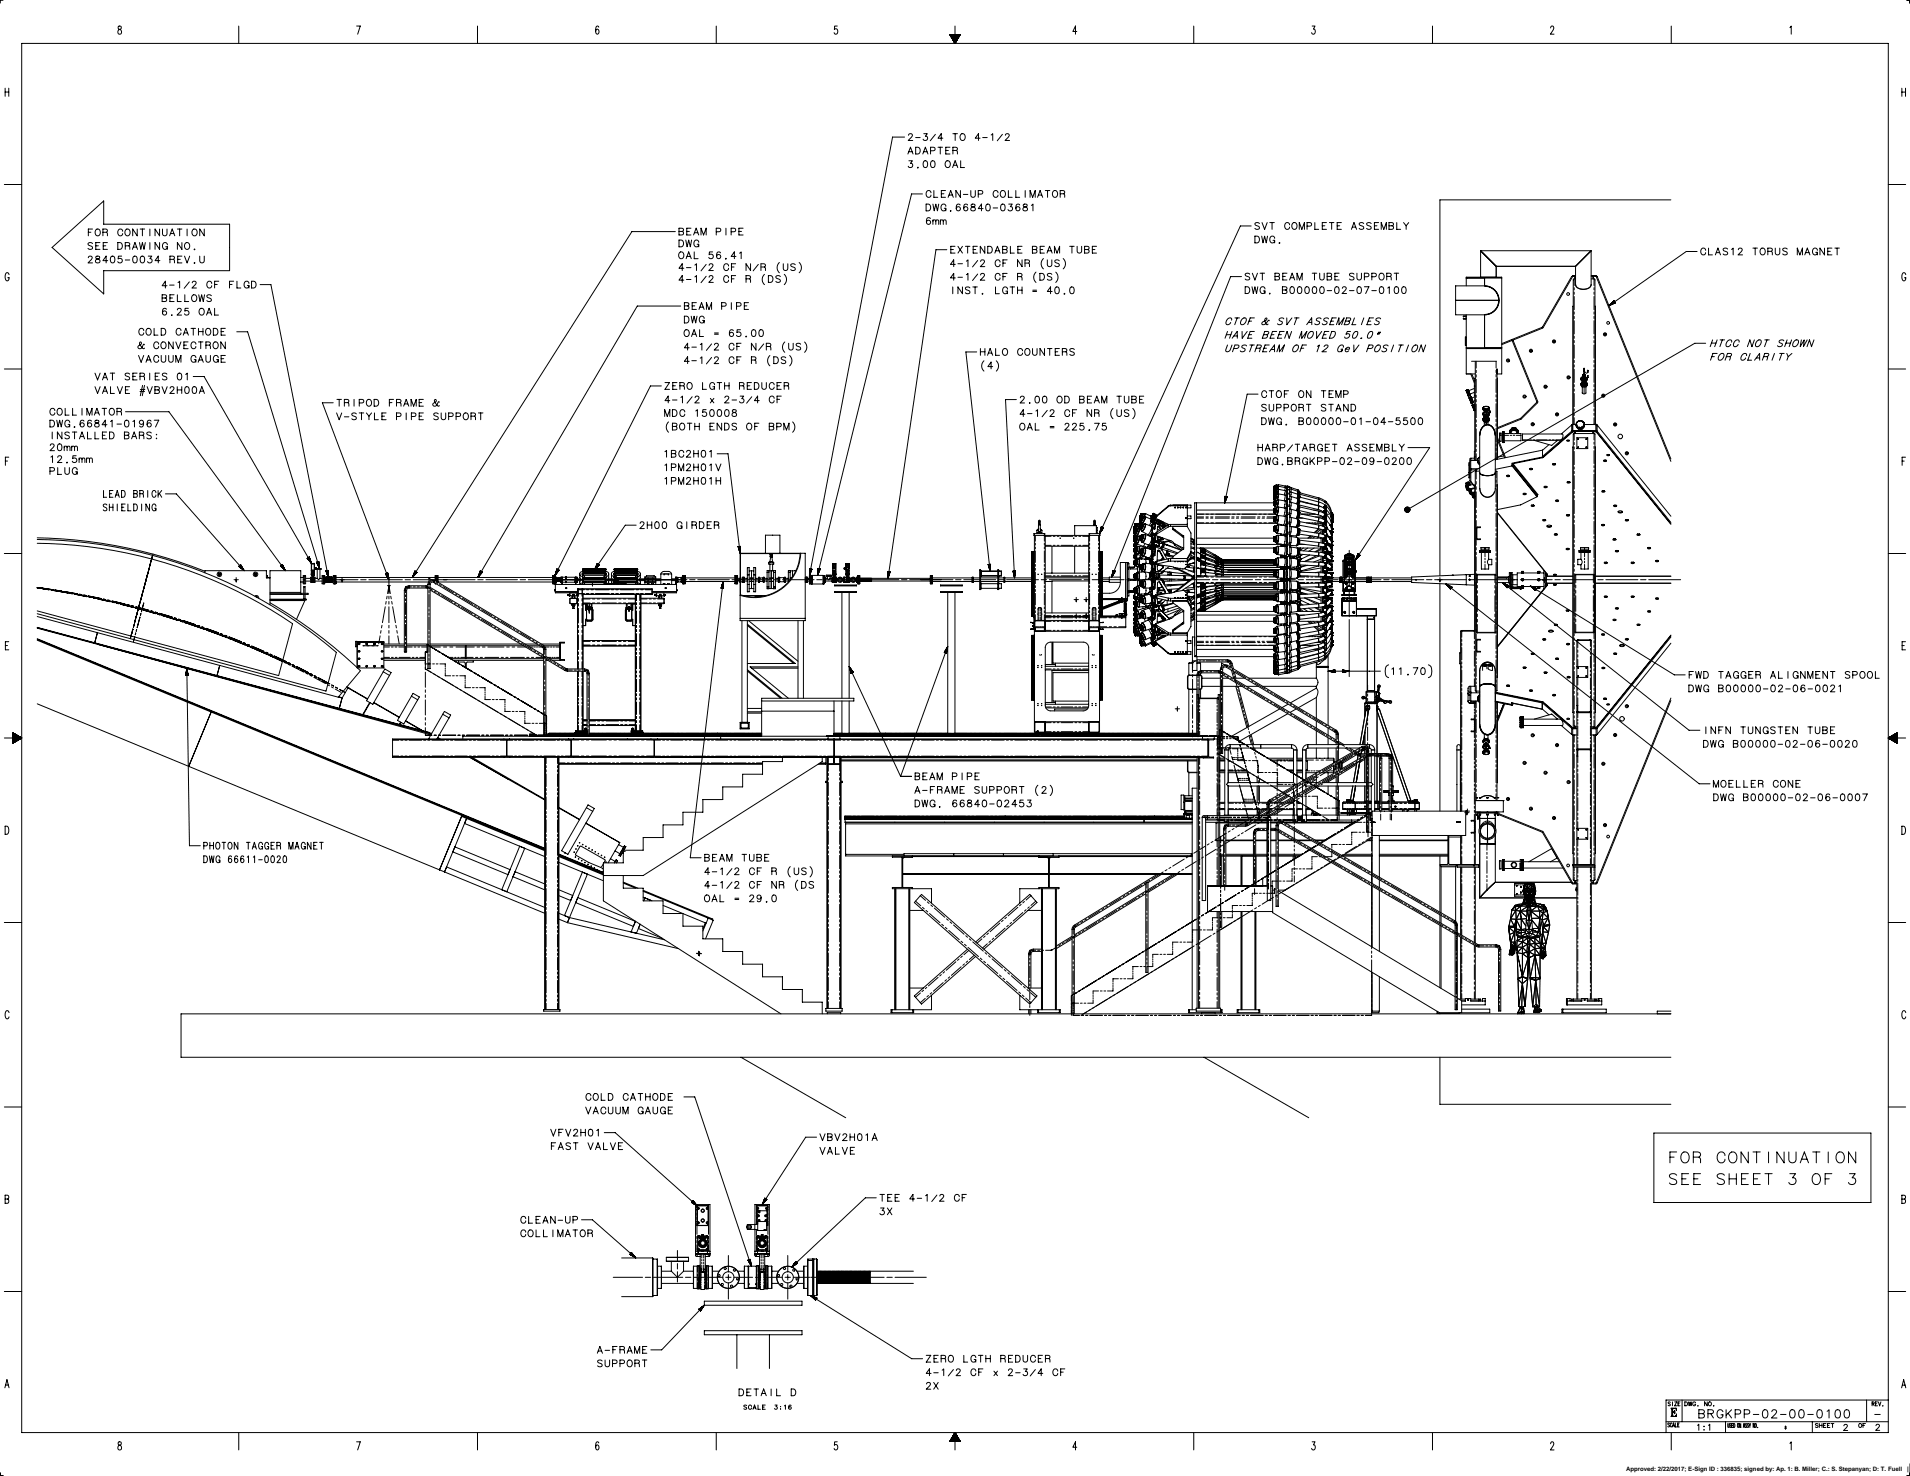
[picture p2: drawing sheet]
<svg xmlns="http://www.w3.org/2000/svg" width="1118mm" height="864mm" viewBox="0 0 1118 864" stroke-linecap="round" stroke-linejoin="round" font-family="sans-serif">
<defs><g id="words">
<g font-size="3.5">
<text x="951" y="861">Approved: 2/22/2017; E-Sign ID : 336835; signed by: Ap. 1: B. Miller; C.: S. Stepanyan; D: T. Fuell</text>
<text x="1116" y="861">|</text>
</g>
</g></defs>
<g fill="none" stroke="#000" stroke-width=".59">
<path d="M2 0h-2v2M69 15v2a1.5 1.5 0 0 1 2 1 1.5 1.5 0 0 1-2 2 1.9 1.9 0 0 1 2-3v-2zM140 15v10M209 15h2l-2 5M279 15v10M350 16v-1a3 3 0 0 0 0 5 1.4 1.4 0 0 0 1-2 1.4 1.4 0 0 0-2-1v1M419 15v10M490 15h-2v2a1.4 1.4 0 0 1 2 1 1.4 1.4 0 0 1-2 2v-1M559 15v5M630 18h-2l1-3v5M698 15v10M768 15h1v2a1.3 1.3 0 0 1 1 2 1.5 1.5 0 0 1-3 0"/>
<path d="M838 15v10M907 16a1 1 0 0 1 2 0 1 1 0 0 1 0 1l-2 3h2M978 15v10M1047 16l1-1v5M1116 0h1v2M13 25h1092v813h-1092zM556 20h6l-3 5zM556 21h6M556 21h5M557 22h4M557 23h3M558 23h2"/>
<path d="M558 24h2M558 24h1M558 25h1M559 25h.1M3 52v4M3 54h2M5 52v4M1113 54h2M1113 52v4M1115 52v4M532 79v-1l2 1-3 3h3M541 78h2l-2 2a1.3 1.3 0 0 1 1 2 1.3 1.3 0 0 1-2-1"/>
<path d="M547 79l-3 3M558 78h2M559 78v4M562 79v-1a1.8 1.8 0 0 1 3 2 1.8 1.8 0 0 1-3 2zM580 79l1-1v4M587 79l-3 3M588 79l1-1 2 1-3 3h3M529 80h-7l-48 257M531 90l2-4 1 4M532 94h2l-1 2a1.3 1.3 0 0 1 1 2 1.6 1.6 0 0 1-3-1M532 89h2M536 86h1a2.1 2.1 0 0 1 1 2 2.1 2.1 0 0 1-1 2h-1z"/>
<path d="M536 80h2M537 98h.1M540 90l1-4 2 4M541 89h1M541 94a1.8 1.8 0 0 1 2 2 1.8 1.8 0 0 1-2 2l-1-2zM544 88h3v-1l-3-1v4M545 94a1.8 1.8 0 0 1 2 2 1.8 1.8 0 0 1-2 2l-1-2zM549 86h2M550 86v4M552 81h-3l2-3v4M553 88h2M554 94a1.8 1.8 0 0 1 2 2 1.8 1.8 0 0 1-3 1v-1z"/>
<path d="M556 86h-3v4h3M557 98l2-4 1 4M558 90v-4l2 1v1v2M558 88h2M558 97h2M562 94v4h2M573 81h-2l2-3v4M575 80h3M3 108h10M540 113h-7l-55 224M542 119h1a2.1 2.1 0 0 1 2 2 2.1 2.1 0 0 1-2 2h-1zM545 113a1.4 1.4 0 0 0-2-2 1.4 1.4 0 0 0-1 2v1a1.4 1.4 0 0 0 1 1 1.4 1.4 0 0 0 2-1"/>
<path d="M546 119l1 4 1-4 1 4v-4M546 111v4h3M551 113h1M553 111h-2v4h2M555 115l1-4 2 4M555 114h2M562 120a1.9 1.9 0 0 0-3 1 1.9 1.9 0 0 0 2 2 1.2 1.2 0 0 0 1-1 1.2 1.2 0 0 0-1-1 1.2 1.2 0 0 0-1 1M562 111v4l-3-4v4M564 114h2M566 120a1.9 1.9 0 0 0-2 1 1.9 1.9 0 0 0 1 2 1.2 1.2 0 0 0 1-1 1.2 1.2 0 0 0-1-1 1.2 1.2 0 0 0-1 1M568 111v3l1 1h2v-4M568 120v1l3 1a1.3 1.3 0 0 1-2 1 1.3 1.3 0 0 1-1-1l3-2h-1z"/>
<path d="M572 114l3-1v-1l-3-1v4M577 120a1.8 1.8 0 0 1 2 1 1.8 1.8 0 0 1-2 2v-1zM584 113a1.4 1.4 0 0 0-2-2 1.4 1.4 0 0 0-1 2v1a1.4 1.4 0 0 0 1 1 1.4 1.4 0 0 0 2-1M586 112a1.8 1.8 0 0 1 2 2 1.8 1.8 0 0 1-2 1zM586 120a1.8 1.8 0 0 1 2 1 1.8 1.8 0 0 1-2 2l-1-1zM590 111v4h2M590 119h2l-1 2a1.3 1.3 0 0 1 1 2 1.3 1.3 0 0 1-2 0M594 111v4h3M597 120h-1a1.9 1.9 0 0 0-2 1 1.9 1.9 0 0 0 2 2 1.2 1.2 0 0 0 1-1 1.2 1.2 0 0 0-1-1 1.2 1.2 0 0 0-2 1M599 120v1l2 1a1.3 1.3 0 0 1-1 1 1.3 1.3 0 0 1-1-1l2-2zM600 111v4M603 115v-4l1 4 2-4v4"/>
<path d="M607 115l2-4 1 4M608 114h2M612 111h2M613 111v4M616 112h1a1.8 1.8 0 0 1 2 2 1.8 1.8 0 0 1-3 1zM620 115v-4l3 1-1 1 1 2M620 113h2M978 117h-135v220M1105 108h10M52 136h1M54 134h-2v4M56 134a1.8 1.8 0 0 1 3 2 1.8 1.8 0 0 1-3 1v-1z"/>
<path d="M60 138v-4h3l-1 2 1 2M60 136h2M72 135a1.4 1.4 0 0 0-2-1 1.4 1.4 0 0 0-1 2 1.4 1.4 0 0 0 1 2 1.4 1.4 0 0 0 2-1M74 134a1.8 1.8 0 0 1 2 2 1.8 1.8 0 0 1-3 1v-1zM80 134v4l-2-4v4M82 134h3M83 134v4M88 134v4M93 134v4l-2-4v4M95 134v3l1 1 2-1v-3M99 138l2-4 1 4M100 137h2"/>
<path d="M104 134h2M105 134v4M109 134v4M113 134a1.8 1.8 0 0 1 2 2 1.8 1.8 0 0 1-2 1l-1-1zM120 134v4l-3-4v4M395 136h-25l-129 202M397 135l3 1v1h-1h-2v-3h3v1h-1M402 135h1M404 134h-2v3h2M406 137l1-3 2 3M406 136h2M410 137v-3l2 3 1-3v3"/>
<path d="M419 136l2-1 1-1h-3v3M425 134v3M428 136l2-1v-1h-2v3M432 135h2M435 134h-3v3h3M544 128a1.9 1.9 0 0 0-2 1 1.9 1.9 0 0 0 1 2 1.2 1.2 0 0 0 2-1 1.2 1.2 0 0 0-2-1 1.2 1.2 0 0 0-1 1M546 129h1l1 2M546 129v2M548 129h1v2M550 129h1h1v2M550 129v2M552 129h1l1 2"/>
<path d="M553 121a1.4 1.4 0 0 0-1-2 1.4 1.4 0 0 0-1 2v1a1.4 1.4 0 0 0 1 1 1.4 1.4 0 0 0 1-1h-1M553 122v1M556 123v1zM575 122h-3l2-3v4M581 122h3M603 120l1-1v4M732 132h-6l-83 180M734 138h2a2.1 2.1 0 0 1 1 2 2.1 2.1 0 0 1-1 2h-2zM737 131l-1-1-2 1 1 1 2 1-1 1h-2M738 138l1 4 1-4 1 4 1-4M738 130l2 4 1-4M743 130h3"/>
<path d="M744 130v4M746 139a1.4 1.4 0 0 0-2-1 1.4 1.4 0 0 0-1 2v1a1.4 1.4 0 0 0 1 1 1.4 1.4 0 0 0 2-1h-1M755 132a1.4 1.4 0 0 0-2-2 1.4 1.4 0 0 0-1 2v1a1.4 1.4 0 0 0 1 1 1.4 1.4 0 0 0 2-1M756 131l1-1a1.8 1.8 0 0 1 2 2 1.8 1.8 0 0 1-3 2zM760 134v-4l2 4 1-4v4M765 132h2v-1l-2-1v4M769 130v4h3M774 132h1M776 130h-2v4h2M778 130h3M779 130v4M782 132h2"/>
<path d="M785 130h-3v4h3M791 134l1-4 2 4M791 133h2M798 131l-1-1-2 1 1 1 2 1-1 1h-2M802 131l-1-1-1 1v1l2 1-1 1h-1M804 132h2M807 130h-3v4h3M808 134v-4l2 4 1-4v4M813 132h2v1l-1 1h-1v-4l2 1-1 1M817 130v4h3M821 130l2 2v2M824 130l-1 2"/>
<path d="M30 145l31-27v13h73v27h-73v14zM52 151v-1l2 1-3 3h3M54 143l-1-1-2 1h1l2 2-1 1-2-1M56 144h2M56 150v1l2 2a1.3 1.3 0 0 1-1 1 1.3 1.3 0 0 1-1-1l2-2v-1zM58 142h-2v4h2M60 144h2M63 142h-3v4h3M63 153h-3l2-3v4M65 150a1.8 1.8 0 0 1 2 2 1.8 1.8 0 0 1-2 2v-2zM69 142h1a2.1 2.1 0 0 1 2 2 2.1 2.1 0 0 1-2 2h-1zM71 150h-2v2a1.4 1.4 0 0 1 2 0 1.4 1.4 0 0 1 0 2 1.4 1.4 0 0 1-2-1"/>
<path d="M73 146v-4h3l-1 2 1 2M73 144h2M73 152h3M77 146l2-4 1 4M78 145h2M78 150a1.8 1.8 0 0 1 2 2 1.8 1.8 0 0 1-2 2v-2zM82 142v4l1-4 1 4 1-4M83 150a1.8 1.8 0 0 1 2 2 1.8 1.8 0 0 1-2 2l-1-2zM87 150h2l-1 1a1.3 1.3 0 0 1 1 2 1.5 1.5 0 0 1-3 0M88 142v4M93 142v4l-2-4v4M94 153h-3l2-3v4"/>
<path d="M98 143a1.4 1.4 0 0 0-2-1 1.4 1.4 0 0 0-1 1v1a1.4 1.4 0 0 0 1 2 1.4 1.4 0 0 0 2-2h-1M98 145v1M99 154v-4h3v2v2M99 152h3M104 152h1M106 142v4l-2-4v4M106 150h-2v4h2M108 150l1 4 2-4M108 143l1-1a1.8 1.8 0 0 1 2 2 1.8 1.8 0 0 1-3 1zM114 146h.1M114 154h.1M117 150v3l1 1 1-1 1-3"/>
<path d="M397 140h2a2.1 2.1 0 0 1 1 2 2.1 2.1 0 0 1-1 2h-2zM397 148h1a1.8 1.8 0 0 1 2 1 1.8 1.8 0 0 1-3 2zM400 157h-3l2-3v4M401 140l1 4 1-4 1 4 1-4M401 151l2-4 1 4M402 157h2M402 150h2M406 147v4h2M407 155l1-1v4M409 142a1.4 1.4 0 0 0-2-2 1.4 1.4 0 0 0-1 2v1a1.4 1.4 0 0 0 1 1 1.4 1.4 0 0 0 2-1h-1M409 143v1M413 155l-3 3"/>
<path d="M415 155l1-1 1 1-2 3h2M417 147h-2v2a1.4 1.4 0 0 1 2 0 1.4 1.4 0 0 1 0 2 1.4 1.4 0 0 1-2 0M422 148h-1a1.9 1.9 0 0 0-2 1 1.9 1.9 0 0 0 1 2 1.2 1.2 0 0 0 2-1 1.2 1.2 0 0 0-1-1 1.2 1.2 0 0 0-2 1M425 151v1zM426 156a1.4 1.4 0 0 0-1-2 1.4 1.4 0 0 0-2 2v1a1.4 1.4 0 0 0 2 1 1.4 1.4 0 0 0 1-1M428 156h2M430 154h-2v4M431 150h-3l2-3v4M433 148l1-1v4M439 154v4l-2-4v4M444 155l-3 3M445 158v-4l3 1-1 1 1 2"/>
<path d="M445 156h2M456 154a4 4 0 0 0 0 6M458 154v3l1 1h2v-4M465 155l-1-1-1 1v1l2 1-1 1h-1M468 154a4 4 0 0 1 0 6M554 146h-6l-28 192M556 146h2M559 144h-3v4h3M559 155h-3l2-3v4M561 144l2 4M561 154h2M563 144l-2 4"/>
<path d="M565 144h3M565 153l1-1v4M566 144v4M569 146h2M572 144h-3v4h3M572 152l-3 4M574 153l1-1 1 1-2 3h2M576 144v4l-2-4v4M578 144h1a2.1 2.1 0 0 1 2 2 2.1 2.1 0 0 1-2 2h-1zM582 148l2-4 1 4M583 147h2M585 153a1.4 1.4 0 0 0-1-1 1.4 1.4 0 0 0-2 2 1.4 1.4 0 0 0 2 2 1.4 1.4 0 0 0 1-1"/>
<path d="M587 146h2v1l-1 1h-1v-4h2v2h-1M587 154h1M589 152h-2v4M589 160h-2v4M591 144v4h2M596 146h1M598 152v4l-3-4v4M598 144h-2v4h2M600 156v-4h2v2v2M600 154h2M604 146h3v1l-1 1h-2v-4h3v2h-1M606 159a4 4 0 0 0 0 6"/>
<path d="M608 160h2a2.1 2.1 0 0 1 1 2 2.1 2.1 0 0 1-1 2h-2zM609 146h1M611 151a4 4 0 0 0 0 6M611 144h-2v4h2M613 148l1-4 2 4M613 152v3l1 1 1-1v-3M613 147h2M617 148v-4l2 4 1-4v4M618 159a4 4 0 0 1 0 6M620 153l-1-1-2 1 1 1 2 1-1 1-2-1M622 151a4 4 0 0 1 0 6M626 144h3"/>
<path d="M627 144v4M630 144v3l1 1h2v-4M635 146h2v1l-1 1h-1v-4h2v2h-1M639 146h2M642 144h-3v4h3M733 160l1 4 2-4M737 160h3M739 160v4M746 141v1M748 142h1zM753 160h-2v4h2M768 160h2"/>
<path d="M769 160v4M772 160v3l1 1 2-1v-3M784 160h-3v4h3M794 160v3l1 1 1-1 1-3M816 160h2M817 160v4M866 147h65M866 147l9 9M866 147v15h9M867 147l8 9M867 148l8 8M875 156h47"/>
<path d="M875 156v6M875 156h.1M922 156v11M922 156h.1M931 147l-9 9M931 147v20a5 5 0 0 1-9 0M993 147h-6l-46 32M998 146a1.4 1.4 0 0 0-2-1 1.4 1.4 0 0 0-1 2v1a1.4 1.4 0 0 0 1 1 1.4 1.4 0 0 0 2-1M1000 145v4h2M1004 149l1-4 2 4M1004 148h2M1011 146l-1-1-2 1 1 1 2 1-1 1h-2"/>
<path d="M1013 146l1-1v4M1017 146l1-1 1 1-2 3h3M1026 145h2M1027 145v4M1030 146l1-1a1.8 1.8 0 0 1 2 2 1.8 1.8 0 0 1-3 2zM1034 149v-4l3 1-1 1 1 2M1034 147h2M1039 145v3l1 1h1v-4M1046 146l-1-1-2 1 1 1 2 1-1 1h-2M1052 149v-4l1 4 2-4v4M1056 149l2-4 1 4M1057 148h1"/>
<path d="M1063 146a1.4 1.4 0 0 0-1-1 1.4 1.4 0 0 0-1 2v1a1.4 1.4 0 0 0 1 1 1.4 1.4 0 0 0 1-1h-1M1063 148v1M1068 145v4l-3-4v4M1069 147h2M1072 145h-3v4h3M1074 145h2M1075 145v4M5 161a1.2 1.2 0 0 0-1-1 1.2 1.2 0 0 0-1 1v1a1.3 1.3 0 0 0 1 2 1.3 1.3 0 0 0 1-2M95 174l2 1 1 1h-1h-2v-4l2 1v1M98 167h-3l2-2v4M99 167h3M99 174h2"/>
<path d="M102 172h-3v4h3M104 172v4h2M104 165h1v4M108 172v4h2M111 165l-3 4M113 173a1.8 1.8 0 0 1 2 2 1.8 1.8 0 0 1-2 1zM113 165h2l-3 4h3M116 172l1 4 1-4 1 4 1-4M124 173l-1-1-2 1v1l3 1-1 1h-2M124 166a1.4 1.4 0 0 0-2-2 1.4 1.4 0 0 0-1 2v1a1.4 1.4 0 0 0 1 2 1.4 1.4 0 0 0 2-2M126 166h1M128 165h-2v4"/>
<path d="M134 166h2M137 165h-3v4M139 165v4h2M146 166a1.4 1.4 0 0 0-2-2 1.4 1.4 0 0 0-1 2v1a1.4 1.4 0 0 0 1 2 1.4 1.4 0 0 0 2-2h-1M146 168v1M147 165h2a2.1 2.1 0 0 1 1 2 2.1 2.1 0 0 1-1 2h-2zM152 167h7l33 171M398 179h-25l-93 159M400 164h-3l2-3v4M400 179h3v1l-1 1h-2v-4h3v1l-1 1M402 164h2M405 179h2"/>
<path d="M407 162l1-1v4M407 177h-2v4h2M410 180h1M413 162l-3 3M415 162l1-1 1 1-2 3h2M422 179h3v-2h-3v4M426 163a1.4 1.4 0 0 0-1-2 1.4 1.4 0 0 0-2 2v1a1.4 1.4 0 0 0 2 1 1.4 1.4 0 0 0 1-1M428 177v4M428 163h2M430 161h-2v4M431 179h2v-2h-2v4M436 179h1"/>
<path d="M437 165v-4l2 1v1v2M437 163h2M438 177h-2v4h2M447 161a4 4 0 0 0 0 6M450 161h1a2.1 2.1 0 0 1 1 2 2.1 2.1 0 0 1-1 2h-1zM457 162l-1-1-2 1v1l3 1-1 1h-2M459 161a4 4 0 0 1 0 6M557 168v4M559 163h-3l2-3v4M561 162h2M563 168v4l-2-4v4M565 161l1-1v4"/>
<path d="M568 168h-1h-2v1l3 2-1 1-2-1M569 168h3M571 168v4M572 160l-3 4M574 161l1-1 1 1-2 3h2M575 172h.1M583 168v4h2M585 161a1.4 1.4 0 0 0-1-1 1.4 1.4 0 0 0-2 1v1a1.4 1.4 0 0 0 2 2 1.4 1.4 0 0 0 1-1M587 162h1M590 169a1.4 1.4 0 0 0-2-1 1.4 1.4 0 0 0-1 1v1a1.4 1.4 0 0 0 1 2 1.4 1.4 0 0 0 2-2h-1M590 171v1M591 168h3"/>
<path d="M592 168v4M595 164v-4h3l-1 2 1 2M595 162h2M595 168v4M595 170h3M598 168v4M604 170h3M604 171h3M615 161v-1l-2 1 2 2v1l-2-1M616 171h-3l2-3v4M618 168a1.8 1.8 0 0 1 2 2 1.8 1.8 0 0 1-2 2l-1-2zM623 172h.1"/>
<path d="M626 168a1.8 1.8 0 0 1 3 2 1.8 1.8 0 0 1-3 2v-2zM726 162h-6l-70 176M729 168h1a2.1 2.1 0 0 1 1 2 2.1 2.1 0 0 1-1 2h-1zM731 160h-1h-1v1l2 2-1 1-1-1M733 168v4l1-4 1 4 1-4M740 169a1.4 1.4 0 0 0-1-1 1.4 1.4 0 0 0-2 1v1a1.4 1.4 0 0 0 2 2 1.4 1.4 0 0 0 1-2h-1M740 171v1M743 172h.1M746 162h2l1 1-1 1h-2v-4h2v1v1M750 170h3v1l-1 1h-2v-4h3v1l-1 1M751 162h1M755 164l1-4 2 4"/>
<path d="M755 162h2M755 168a1.8 1.8 0 0 1 2 2 1.8 1.8 0 0 1-2 2v-2zM759 164v-4l1 4 2-4v4M760 168a1.8 1.8 0 0 1 2 2 1.8 1.8 0 0 1-2 2l-1-2zM764 168a1.8 1.8 0 0 1 2 2 1.8 1.8 0 0 1-2 2l-1-2zM768 168a1.8 1.8 0 0 1 2 2 1.8 1.8 0 0 1-2 2v-2zM773 168a1.8 1.8 0 0 1 2 2 1.8 1.8 0 0 1-2 2l-1-2zM777 162h2v1l-1 1h-1v-4h2v1l-1 1M777 170h2M781 162h2M781 168a1.8 1.8 0 0 1 3 2 1.8 1.8 0 0 1-3 2v-2zM785 169l1-1 2 1-3 3h3"/>
<path d="M790 170h2M792 160h-1h-1v1l2 2-1 1-1-1M795 168a1.8 1.8 0 0 1 2 2 1.8 1.8 0 0 1-2 2l-1-2zM798 162h3v-2h-3v4M798 168h3l-2 4M803 162h2v-2h-2v4M803 170h2M808 160a1.8 1.8 0 0 1 2 2 1.8 1.8 0 0 1-3 1v-2zM808 168a1.8 1.8 0 0 1 2 2 1.8 1.8 0 0 1-2 2l-1-2zM811 164v-4h3l-1 2 1 2M811 162h2M812 169l1-1v4"/>
<path d="M816 168a1.8 1.8 0 0 1 2 2 1.8 1.8 0 0 1-2 2v-2zM821 168a1.8 1.8 0 0 1 2 2 1.8 1.8 0 0 1-2 2l-1-2zM852 176v8h17M852 176h25M858 167v-5h21v57h-3M858 163h21M869 163v4zM869 167a8 8 0 0 1 8 9M869 167h-17v9M869 167a8 8 0 0 1 8 9 8 8 0 0 1-8 8M877 176a8 8 0 0 1-8 8M921 179l-1 74"/>
<path d="M921 163v1v84M921 163v4M921 168v2M921 171v1M921 173v8M921 163h1M921 162v1M922 163v-1h-2l-18 29-23 10M922 161h-2l-17 31-24 10M922 167l1 1 4 1h3l1-2M931 161h3l44 109M931 162h4l43 107"/>
<path d="M931 163h2M932 162v1M933 163v1v84M933 163v4M933 168v2M933 171v1M933 173v8M933 179l1 69M944 176l1 1-4 2M944 176l-3 3M944 176h.1M944 176l-1 1"/>
<path d="M944 176l-1 2M945 177l-2 1M945 176l-3 3M945 177l-3 1M1115 161a1.2 1.2 0 0 0-1-1 1.2 1.2 0 0 0-1 1v2a1.3 1.3 0 0 0 1 1 1.3 1.3 0 0 0 1-1h-1M84 193a1.4 1.4 0 0 0-1-1 1.4 1.4 0 0 0-2 2v1a1.4 1.4 0 0 0 2 1 1.4 1.4 0 0 0 1-1M86 192a1.8 1.8 0 0 1 3 2 1.8 1.8 0 0 1-3 2l-1-2zM90 192v4h2M94 192h2a2.1 2.1 0 0 1 1 2 2.1 2.1 0 0 1-1 2h-2zM97 181a1.9 1.9 0 0 0-2 1 1.9 1.9 0 0 0 1 2 1.2 1.2 0 0 0 2-1 1.2 1.2 0 0 0-2-1 1.2 1.2 0 0 0-1 1M100 184l1 1zM104 181l1-1 1 1-2 3h2"/>
<path d="M106 193a1.4 1.4 0 0 0-2-1 1.4 1.4 0 0 0-1 2v1a1.4 1.4 0 0 0 1 1 1.4 1.4 0 0 0 2-1M107 196l2-4 1 4M108 195h2M110 180h-2v2a1.4 1.4 0 0 1 2 0 1.4 1.4 0 0 1 0 2 1.4 1.4 0 0 1-2 0M112 192h2M113 192v4M116 194h3M116 192v4M117 181a1.8 1.8 0 0 1 3 1 1.8 1.8 0 0 1-3 2zM119 192v4M121 193v-1a1.8 1.8 0 0 1 2 2 1.8 1.8 0 0 1-2 2zM121 184l1-4 2 4"/>
<path d="M121 183h2M125 192h1a2.1 2.1 0 0 1 2 2 2.1 2.1 0 0 1-2 2h-1zM126 180v4h2M129 194h2M132 192h-3v4h3M139 194h6l42 139M400 185h2a2.1 2.1 0 0 1 1 2 2.1 2.1 0 0 1-1 2h-2zM401 193a1.8 1.8 0 0 1 2 2 1.8 1.8 0 0 1-2 1zM404 185l1 4 1-4 1 4 1-4M405 197l1-4 2 4M405 196h2M409 181l1-4 2 4"/>
<path d="M409 193v4h3M412 186a1.4 1.4 0 0 0-2-1 1.4 1.4 0 0 0-1 2 1.4 1.4 0 0 0 2 2 1.4 1.4 0 0 0 1-2h-1M412 188v1M413 181v-4l2 4 1-4v4M418 195h2M418 196h2M429 193a1.9 1.9 0 0 0-2 2 1.9 1.9 0 0 0 1 2 1.2 1.2 0 0 0 1-1 1.2 1.2 0 0 0-1-2 1.2 1.2 0 0 0-1 2M433 193h-2v2a1.4 1.4 0 0 1 2 0 1.4 1.4 0 0 1 0 2 1.4 1.4 0 0 1-2-1M436 197h1zM440 193a1.8 1.8 0 0 1 2 2 1.8 1.8 0 0 1-2 2v-2zM445 193a1.8 1.8 0 0 1 2 2 1.8 1.8 0 0 1-2 2l-1-2zM718 196h2"/>
<path d="M718 194l-1 4M721 187a2 2 0 0 0-3-1 2 2 0 0 0-1 3 1.4 1.4 0 0 0 2 1 1.4 1.4 0 0 0 1-1M721 194l-2 4M721 198l3-4v4M722 197h2M723 186h2M724 186l-2 4M727 194v4l3-4M727 187l2-1a2.2 2.2 0 0 1 0 3 2.2 2.2 0 0 1-3 0zM731 188h1M731 196h1M734 186h-2l-2 4"/>
<path d="M734 194h-2l-2 4h3M739 196h2l1 1-1 1h-2l1-4h2v1l-1 1M743 188l-1-1a3 3 0 0 1-4 3l1-2 2-1v-1l-1 2 1 2h1M744 196h1M747 194h-2l-2 4h3M748 196h2M751 187a1.4 1.4 0 0 0-2-1 1.4 1.4 0 0 0 0 2h1a1.5 1.5 0 0 1-1 2 1.5 1.5 0 0 1-1-1M751 194h-2l-1 4h2M753 186v4l3-4M756 194l-2 4-1-4-1 4M757 186h3M759 186l-2 4"/>
<path d="M760 198l2-4v4l3-4-2 4M765 190l3-4v4M766 189h1M766 195l2-1a2.2 2.2 0 0 1 0 3 2.2 2.2 0 0 1-3 0zM770 194v4l3-4M773 187a1.4 1.4 0 0 0-2-1 1.4 1.4 0 0 0-1 2h2a1.5 1.5 0 0 1-1 2 1.5 1.5 0 0 1-2-1M774 196h2M777 187a1.4 1.4 0 0 0-1-1 1.4 1.4 0 0 0-1 2h1a1.5 1.5 0 0 1-1 2 1.5 1.5 0 0 1-1-1M778 194h-3l-1 4h2M779 188h1M779 194h2a2.5 2.5 0 0 1 0 3 2.5 2.5 0 0 1-3 1zM782 186h-3l-1 4h2"/>
<path d="M782 190l1-4 1 4 2-4-1 4M787 188h2l1 1-1 1h-2l1-4h2v2h-1M790 194h-2v2l1-1a1.5 1.5 0 0 1 0 3 1.5 1.5 0 0 1-2-1M792 195l2-1a2.4 2.4 0 0 1 0 3 2.4 2.4 0 0 1-2 1zM793 186l-2 4h2M796 198h1zM798 186l-1 4M801 188h1M801 195l2-1a2.4 2.4 0 0 1 0 3 2.4 2.4 0 0 1-3 1zM804 186h-3l-1 4h2M807 194l-1 1zM808 194l-1 1z"/>
<path d="M808 187a1.4 1.4 0 0 0-2-1 1.4 1.4 0 0 0-1 2h2a1.5 1.5 0 0 1-1 2 1.5 1.5 0 0 1-2-1M856 186v1M856 185h.1M856 186h.1M856 187h2M856 185h2M858 185h.1M858 187h.1M858 185v2M858 184v35h5M858 197h-1v5h1M869 184v19z"/>
<path d="M884 199h1M885 199l14 36-9 10-14 5M885 199l15 36-10 10-14 6M910 200h.1M921 183v1M921 185v1M921 188v7M921 197v1M921 199v2M933 183v1M933 185v1M933 188v7"/>
<path d="M933 197v1M933 199v2M940 196h.1M1002 199l-1 4M1005 199l-2 4M1006 199h3M1008 199l-2 4M1027 199l-2 4-1-4-2 4M1028 199h2a2.2 2.2 0 0 1 0 3 2.2 2.2 0 0 1-3 0zM1033 199h2M1034 199l-1 4M1044 199a1.4 1.4 0 0 0-2 0 1.4 1.4 0 0 0-1 1l2 1a1.5 1.5 0 0 1-1 2 1.5 1.5 0 0 1-2-1"/>
<path d="M1046 199l-2 4M1048 199l-1 4M1050 199h2a2.2 2.2 0 0 1 0 3 2.2 2.2 0 0 1-3 0zM1054 199l-1 4 3-4-1 4 2-4M1061 199l-1 4-1-4-2 4M3 216h10M56 218l1 4 2-4M64 218h3M66 218v4M76 219l-1-1-2 1 1 1 2 1-1 1h-2M80 218h-2v4h2M81 208l2 4 1-4"/>
<path d="M84 202v-1a2.4 2.4 0 0 1-3 3v-1l2-2-1-1v1v1l2 2M85 212l2-4 1 4M86 211h2M88 218v4M93 201a1.4 1.4 0 0 0-2-1 1.4 1.4 0 0 0-1 2v1a1.4 1.4 0 0 0 1 1 1.4 1.4 0 0 0 2-1M93 209a1.4 1.4 0 0 0-2-1 1.4 1.4 0 0 0-1 1v1a1.4 1.4 0 0 0 1 2 1.4 1.4 0 0 0 2-1M93 218h-2v4h2M94 208v3l1 1 2-1v-3M95 201v-1a1.8 1.8 0 0 1 2 2 1.8 1.8 0 0 1-2 1zM98 219l-1-1-2 1v1l3 1-1 1h-2M99 208v3l1 1 1-1v-3M101 200v4l-2-4v4"/>
<path d="M103 200l1 4 2-4M103 212v-4l1 4 2-4v4M104 219a1.8 1.8 0 0 1 2 1 1.8 1.8 0 0 1-2 2v-1zM108 202h1M109 219l1-1v4M110 200h-2v4h2M115 201a1.4 1.4 0 0 0-2-1 1.4 1.4 0 0 0-1 2v1a1.4 1.4 0 0 0 1 1 1.4 1.4 0 0 0 2-1M115 209a1.4 1.4 0 0 0-2-1 1.4 1.4 0 0 0-1 1v1a1.4 1.4 0 0 0 1 2 1.4 1.4 0 0 0 2-2h-1M115 211v1M116 212l1-4 2 4M116 200h3M117 211h1"/>
<path d="M117 200v4M120 204v-4h3v2v2M120 208v3l2 1 1-1v-3M120 202h3M125 201v-1a1.8 1.8 0 0 1 3 2 1.8 1.8 0 0 1-3 1zM128 209a1.4 1.4 0 0 0-2-1 1.4 1.4 0 0 0-1 1v1a1.4 1.4 0 0 0 1 2 1.4 1.4 0 0 0 2-2h-1M128 211v1M129 210h2M132 208h-3v4h3M132 200v4l-3-4v4M403 203h-3l2-2v4M403 211h-3l2-2v4"/>
<path d="M405 203h2M405 211h2M410 202l1-1v4M410 210l1-1v4M416 201l-3 4M416 209l-3 4M418 202l1-1 1 1-2 3h3M418 210l1-1 1 1-2 3h3M429 202a1.4 1.4 0 0 0-1-1 1.4 1.4 0 0 0-1 1v1a1.4 1.4 0 0 0 1 2 1.4 1.4 0 0 0 1-2M429 210a1.4 1.4 0 0 0-1-1 1.4 1.4 0 0 0-1 1v1a1.4 1.4 0 0 0 1 2 1.4 1.4 0 0 0 1-2M431 211h2M431 203h2"/>
<path d="M434 201h-3v4M434 209h-3v4M440 213v-4h2v2v2M440 211h2M442 201v4l-2-4v4M447 201l-3 4M448 205v-4h3l-1 2 1 2M448 203h2M450 208a4 4 0 0 0 0 6M453 209h1a2.1 2.1 0 0 1 1 2 2.1 2.1 0 0 1-1 2h-1zM459 200a4 4 0 0 0 0 6M460 209h-1h-2v1l3 2-1 1-2-1"/>
<path d="M461 201v3l2 1 1-1v-3M462 208a4 4 0 0 1 0 6M468 201h-2v1l2 2v1l-2-1M471 200a4 4 0 0 1 0 6M572 206h-7l14 128M574 206h2M574 204v4M576 211a4 4 0 0 0 0 6M576 204v4M578 208l1-4 2 4M578 207h2M581 215h-3l2-3v4"/>
<path d="M583 204v4h2M583 211a4 4 0 0 1 0 6M587 205v-1a1.8 1.8 0 0 1 3 2 1.8 1.8 0 0 1-3 1zM598 205a1.4 1.4 0 0 0-1-1 1.4 1.4 0 0 0-2 1v1a1.4 1.4 0 0 0 2 2 1.4 1.4 0 0 0 1-1M600 205v-1a1.8 1.8 0 0 1 3 2 1.8 1.8 0 0 1-3 1zM604 204v3l1 1 2-1v-3M611 204v4l-2-4v4M613 204h3M614 204v4M617 206h2M620 204h-3v4h3M622 208v-4h2v2v2"/>
<path d="M622 206h2M629 205l-1-1-2 1 3 2-1 1-2-1M718 202l-1 3 1 1 1-1 2-3M722 204h2l1-2h-2l-2 4M729 202a1.4 1.4 0 0 0-1 0 1.4 1.4 0 0 0-1 1l1 1a1.5 1.5 0 0 1 0 2 1.5 1.5 0 0 1-2-1M731 202h3M733 202l-2 4M734 206l2-4h1l1 1-1 1v2M735 204h2M740 204h1M743 202h-3l-1 4h2M743 206l3-4v4"/>
<path d="M744 205h2M747 206l2-4v4l3-4-2 4M757 202h2a2.2 2.2 0 0 1 0 3 2.2 2.2 0 0 1-3 0zM761 204h2M764 202h-2l-1 4M771 203l1-1-1 4M775 203a1.1 1.1 0 0 1 1-1 1.1 1.1 0 0 1 1 1l-4 3h3M785 205v1M786 203a2 2 0 0 0-3-1 2 2 0 0 0 0 3 1.5 1.5 0 0 0 1 1 1.5 1.5 0 0 0 2-2h-1M787 204h3a1.3 1.3 0 0 0-2 0 1.3 1.3 0 0 0 0 2l1-1M792 202v4l3-4M800 204h3v-2h-2l-1 4"/>
<path d="M805 202h2a2.2 2.2 0 0 1 0 3 2.2 2.2 0 0 1-3 0zM812 202a1.4 1.4 0 0 0-1 0 1.4 1.4 0 0 0-1 1l1 1a1.5 1.5 0 0 1-1 2 1.5 1.5 0 0 1-1-1M815 202l-1 4M818 202h3M820 202l-2 4M824 202l-1 4M827 202h2a2.2 2.2 0 0 1 0 3 2.2 2.2 0 0 1-3 0zM834 202l-1 4-1-4-2 4M858 204h21M858 203h21M861 219l2 5M861 211h15"/>
<path d="M861 219l2 4M863 211v58M864 211v4M864 217v1M864 219v2M875 211v4M875 217v1M875 219v2M876 216v53M883 211h.1M896 205h1M921 202v8"/>
<path d="M921 211v1M921 213v2M921 216v8M926 220h.1M926 220h1M926 219v1M926 219h.1M926 219l1 1M927 220h.1M927 219h-1M927 219v1M927 217v-2v2"/>
<path d="M927 216v1M927 217v3M927 217h.1M927 220a1.1 1.1 0 0 0 1 2 .9 .9 0 0 0 1-1M927 217a.9 .9 0 0 0 1 1 .9 .9 0 0 0 1 0M927 219h.1M927 216h.1M927 217v2M927 219h1l-1 1h1zM927 219h1l-1 1M928 219v1h-1M929 218h.1"/>
<path d="M929 217v1M929 220v1M929 220h.1M929 217h.1M933 202v8M933 211v1M933 213v2M933 216v8M998 201h-6l-169 97M1001 201h3M1002 209h1M1005 207h-3l-1 4"/>
<path d="M1006 207h2a2.2 2.2 0 0 1 0 3 2.2 2.2 0 0 1-3 0zM1009 211l2-4h2v1l-1 1v2M1010 209h2M1013 200a2 2 0 0 0-2-1 2 2 0 0 0-1 3 1.4 1.4 0 0 0 1 1 1.4 1.4 0 0 0 2-1M1018 200a2 2 0 0 0-3-1 2 2 0 0 0-1 3 1.4 1.4 0 0 0 2 1 1.4 1.4 0 0 0 1-1M1022 208a2 2 0 0 0-3-1 2 2 0 0 0 0 3 1.4 1.4 0 0 0 1 1 1.4 1.4 0 0 0 1-2M1024 207l-1 4h2M1027 211l3-4v4M1028 209h2M1031 211l2-4h1l1 1-1 1v2M1032 209h2M1038 207l-1 4"/>
<path d="M1041 207h3M1043 207l-2 4M1045 201h3M1046 207v2v2M1049 207l-3 2M1105 216h10M34 239a1.8 1.8 0 0 1 2 2 1.8 1.8 0 0 1-2 1l-1-2zM38 239v4h2M42 239v4h3M48 239v4M56 226l1 4 2-4M60 239h2"/>
<path d="M60 222l1-4 2 4M60 230l1-4 2 4M61 221h1M61 229h1M61 239v4M65 239a1.8 1.8 0 0 1 2 2 1.8 1.8 0 0 1-3 1v-2zM65 226v4h2M69 226l1 4 2-4M73 228h2M76 226h-3v4h3M78 220h1M82 222v-4l2 1v1l1 2"/>
<path d="M82 220h2M82 229h3M82 228h3M83 225l-1 7M85 225l-2 7M86 226l2 4 1-4M91 228l2 1-1 1h-1v-4l2 1v1h-1M91 220h1M95 226l1 4 2-4M100 227v-1l2 1-3 3h3M104 226v4M104 228h2"/>
<path d="M106 226v4M109 226a1.8 1.8 0 0 1 2 2 1.8 1.8 0 0 1-2 2l-1-1zM113 226a1.8 1.8 0 0 1 2 2 1.8 1.8 0 0 1-2 2l-1-1zM113 220h6l63 110M117 230l1-4 2 4M117 229h2M195 236h-6l39 103M197 234h3M198 234v4M201 238v-4h3v2v2M201 236h3M207 234v4"/>
<path d="M210 236h2l1-2h-3v4M215 234a1.8 1.8 0 0 1 2 2 1.8 1.8 0 0 1-2 1l-1-2zM219 234h1a2.1 2.1 0 0 1 2 2 2.1 2.1 0 0 1-2 2h-1zM228 236h1M230 234h-2v4M232 238v-4h2v2l1 2M232 236h2M236 238l2-4 1 4M237 236h2M241 238v-4l1 4 2-4v4M245 236h2M248 234h-3v4h3"/>
<path d="M257 235a2.4 2.4 0 0 1-4 2v-1l2-1v-1h-1v1l2 2h1M387 226h-6l-56 111M389 224h3l-3 4h3M392 234h-3l2-2v4M393 240h2a2.1 2.1 0 0 1 1 2 2.1 2.1 0 0 1-1 2h-2zM393 234h3M394 226h1M396 224h-2v4h2M398 228v-4h2v2v2M398 226h2M398 233l1-1v4M402 224h1a1.8 1.8 0 0 1 2 2 1.8 1.8 0 0 1-3 1z"/>
<path d="M405 232l-3 4M407 233v-1l2 1-2 3h2M411 224v4h2M413 240h-2v1a1.4 1.4 0 0 1 2 0 1.4 1.4 0 0 1 0 2 1.4 1.4 0 0 1-2 0M416 233l2 3M416 240a1.8 1.8 0 0 1 2 2 1.8 1.8 0 0 1-2 1l-1-1zM418 233l-2 3M418 225a1.4 1.4 0 0 0-1-1 1.4 1.4 0 0 0-2 1v1a1.4 1.4 0 0 0 2 2 1.4 1.4 0 0 0 1-2h-1M418 227v1M420 224h2M420 240a1.8 1.8 0 0 1 2 2 1.8 1.8 0 0 1-2 1v-1zM421 224v4"/>
<path d="M424 224v4M424 226h3M424 233l1-1 1 1-2 3h3M425 240a1.8 1.8 0 0 1 2 2 1.8 1.8 0 0 1-2 1l-1-1zM427 224v4M428 234h3M429 240v1l2 1a1.3 1.3 0 0 1-1 2 1.4 1.4 0 0 1-2-2l3-1v-1zM433 228v-4h2v2v2M433 226h2M433 232h2l-1 1a1.3 1.3 0 0 1 1 2 1.3 1.3 0 0 1-2 0M437 226h2M440 224h-3v4h3"/>
<path d="M440 232l-3 4M441 224h2a2.1 2.1 0 0 1 1 2 2.1 2.1 0 0 1-1 2h-2zM444 234h-3l2-2v4M446 224v3l1 1 1-1v-3M453 233a1.4 1.4 0 0 0-2-1 1.4 1.4 0 0 0-1 1v1a1.4 1.4 0 0 0 1 2 1.4 1.4 0 0 0 2-2M453 225a1.4 1.4 0 0 0-2-1 1.4 1.4 0 0 0-1 1v1a1.4 1.4 0 0 0 1 2 1.4 1.4 0 0 0 2-2M455 234h1M455 226h1M457 232h-2v4M457 224h-2v4h2M459 228v-4h2v2v2M459 226h2"/>
<path d="M595 234h-7l6 104M597 233l1-1 1 1-2 3h3M602 236h1zM606 232a1.8 1.8 0 0 1 2 2 1.8 1.8 0 0 1-2 2v-2zM611 232a1.8 1.8 0 0 1 2 2 1.8 1.8 0 0 1-2 2l-1-2zM619 232a1.8 1.8 0 0 1 3 2 1.8 1.8 0 0 1-3 1zM623 232h1a2.1 2.1 0 0 1 2 2 2.1 2.1 0 0 1-2 2h-1zM630 240h-2v4M632 234h2v1l-1 1h-1v-4h2v1l-1 1M636 234h2M639 240v4l-3-4v4M639 232h-3v4h3"/>
<path d="M640 236l2-4 1 4M641 234h2M645 236v-4l1 4 2-4v4M651 239a4 4 0 0 0 0 6M654 240v3l1 1 1-1v-3M654 232h2M655 232v4M658 232v3l1 1 1-1 1-3M662 234h3v1l-1 1h-2v-4h3v1l-1 1M663 239a4 4 0 0 1 0 6M667 234h1M669 232h-2v4h2"/>
<path d="M736 231h-6l-13 63M741 237h-1h-2l1 1 2 1v1l-1 1-2-1M741 230a1.4 1.4 0 0 0-1-1 1.4 1.4 0 0 0-2 1v1a1.4 1.4 0 0 0 2 2 1.4 1.4 0 0 0 1-2M743 237v2l1 2 1-1v-3M743 229h2M744 229v4M747 239l2-1v-1h-2v4M747 229h1a1.8 1.8 0 0 1 2 2 1.8 1.8 0 0 1-3 1zM751 239l3-1v-1h-3v4M752 231h1M754 229h-2v4M756 237a1.8 1.8 0 0 1 3 2 1.8 1.8 0 0 1-3 1z"/>
<path d="M760 238h2M761 229a1.8 1.8 0 0 1 2 2 1.8 1.8 0 0 1-3 1v-2zM764 237h3M766 237v4M767 229v4l-3-4v4M773 229h3M774 229v4M776 237h-1h-2l1 1 2 1-1 2-2-1M777 237h3M778 231h1M779 237v4M780 229h-2v4h2"/>
<path d="M782 233v-4l1 4 2-4v4M782 239h2M786 231h2l1-2h-3v4M789 237v4l-3-4v4M791 237h1a2.1 2.1 0 0 1 1 2 2.1 2.1 0 0 1-1 2h-1zM858 228l1 4M858 228h.1M858 229l1 3M858 229h.1M858 228l2 4M858 228l2 3M859 228h.1"/>
<path d="M859 231h.1M859 228l1 3M859 228h-1M859 232h.1M860 233l1 3M860 233h.1M860 231v1M860 232h.1M860 231h.1M860 233l1 3-1-3M860 233l2 3M860 232l2 4"/>
<path d="M860 232v1M860 231l-1 1M861 235v1M861 232l1 4M861 232h.1M861 232h-1M861 236h.1M861 237l2 3M861 237h.1M862 238h.1M862 236h.1M862 236h-1"/>
<path d="M862 237h-1M862 237l1 3M862 237h.1M862 237l1 2M862 240h.1M862 237l1 1M862 237h1M863 237h.1M863 237v1v-1M863 227l-4 2 1 2 3-1M863 223v8M863 226h.1"/>
<path d="M863 223h.1M863 232l-2 1 1 2 1-1M863 231v33M863 221v2M864 222v8M864 231v1M864 234v1M864 236v8M868 239h1v2M868 239v1l1 1-1-1M868 239h.1M868 239l1 1h-1"/>
<path d="M868 239a1.9 1.9 0 0 1 2-1 1.9 1.9 0 0 1 1 1h-1M868 238h.1M868 240h.1M868 238v1M869 238h.1M869 239h.1M870 239h.1M870 238h.1M871 238h.1M871 239h.1M871 238v1h-1M871 240h.1"/>
<path d="M871 239l-1 1h1M871 239v1l-1 1 1-1M875 222v8M875 231v1M875 234v1M875 236v8M876 221v48M893 232h.1M905 226h.1M918 221h1M921 225v1M921 228v1"/>
<path d="M921 230v8M921 239v2M925 222v1h1h-1M925 224l2 1M925 221l2 1M925 221h.1M925 224v1M925 225l2 1M925 221v1M925 225h.1M925 222l1 1M925 222l1 1v-1"/>
<path d="M925 225h2M925 221l1 1M925 224h.1M925 226h.1M925 223h.1M925 226h3M926 225l1 1M926 225h-1M926 221l-1 1M926 227h.1M926 230h.1M926 223v1"/>
<path d="M926 226v4M926 223a.8 .8 0 0 0 1 1 .8 .8 0 0 0 1-1M926 223h1h-1M926 223h.1M926 221h1M926 224v1M926 221h.1M926 224h.1M926 221l1 1M926 225h.1M926 222h.1M926 224h2"/>
<path d="M926 220l1 1M926 224l-1 1h2M926 220l-1 1 2 1-2-1M926 223h1M926 225h1M926 223l2 1M926 220v1M926 225h2M926 222h1M926 223l1 1M926 221h1zM926 221v1"/>
<path d="M926 223h2M926 224h1zM926 224h1M927 224h.1M927 221h.1M927 222h-1M927 222l-1 1M927 220v3M927 226h.1M927 225l2-1a1.8 1.8 0 0 1-2 2 1.8 1.8 0 0 1-2-1l2 1M927 225v1M927 226v1"/>
<path d="M927 228h.1M927 229h.1M927 229v1M927 222l1 1h-2M928 225h.1M928 222h.1M927 222h.1M927 220v1M927 223v1h-1M927 224h-1M927 221v1M928 224h-2h1"/>
<path d="M928 224h-1h-1M928 220l-1 1v-1M928 220l-1 1M928 222h-1M928 221h-1M928 220h-1M928 223l-1 1M928 224h-2M928 220h.1M928 223h.1M928 223v1M928 223l-1 1-1-1"/>
<path d="M928 221h.1M928 222v1M928 224l1 1h-2M928 223l1-1zM928 221l-1 1M928 224l-2 1M928 224h.1M928 224v1M928 227h.1M928 230h-1h-1M928 226v4M928 225l-1 1"/>
<path d="M928 226h.1M929 222h-2l2-1v2h-1M929 225h.1M929 222h-2M929 225l-2 1M929 222l-1 1M929 225a2.2 2.2 0 0 1-4 0M929 221h.1M933 225v1M933 228v1M933 230v8M933 239v2"/>
<path d="M939 232h.1M29 246h2a2.1 2.1 0 0 1 1 2 2.1 2.1 0 0 1-1 2h-2zM31 253v4M32 240a1.4 1.4 0 0 0-1-1 1.4 1.4 0 0 0-2 1v1a1.4 1.4 0 0 0 2 2 1.4 1.4 0 0 0 1-1M33 246l1 4 1-4 1 4 1-4M34 260a1.8 1.8 0 0 1 2 2 1.8 1.8 0 0 1-2 2v-2zM36 253v4l-2-4v4M41 253h-1h-2v1l3 2-1 1-2-1M41 247a1.4 1.4 0 0 0-2-1 1.4 1.4 0 0 0-1 1v1a1.4 1.4 0 0 0 1 2 1.4 1.4 0 0 0 2-2h-1M41 249v1M42 253h3M43 250h1z"/>
<path d="M44 253v4M46 257l2-4 1 4M47 255h2M49 246a1.9 1.9 0 0 0-2 1 1.9 1.9 0 0 0 1 3 1.2 1.2 0 0 0 1-1 1.2 1.2 0 0 0-1-2 1.2 1.2 0 0 0-1 2M51 243v-4l1 4 2-4v4M51 253v4h2M53 246a1.9 1.9 0 0 0-2 1 1.9 1.9 0 0 0 1 3 1.2 1.2 0 0 0 2-1 1.2 1.2 0 0 0-1-2 1.4 1.4 0 0 0-2 2M55 243l2-4 1 4M56 253v4h2M56 246v1l2 2a1.3 1.3 0 0 1-1 1 1.3 1.3 0 0 1-2-1l3-2v-1zM56 242h2M60 255h1"/>
<path d="M62 253h-2v4h2M63 249h-3l2-3v4M64 253h1a2.1 2.1 0 0 1 2 2 2.1 2.1 0 0 1-2 2h-1zM65 247l1-1v4M68 243v-4h3v2v2M68 248h3M68 241h3M73 255h2v1v1h-2v-4h2v1v1M73 246a1.8 1.8 0 0 1 2 2 1.8 1.8 0 0 1-2 2v-2zM73 241h26l68 93M77 257l1-4 2 4M78 255h1"/>
<path d="M78 247l1-1v4M82 257v-4h2v2v2M82 255h2M84 247a1.2 1.2 0 0 1-2 1 1.2 1.2 0 0 1 0-2 1.2 1.2 0 0 1 2 0v1a1.9 1.9 0 0 1-2 3v-1M88 246a1.9 1.9 0 0 0-2 1 1.9 1.9 0 0 0 1 3 1.2 1.2 0 0 0 2-1 1.4 1.4 0 0 0-2-2 1.2 1.2 0 0 0-1 2M89 253h-1h-2v1l3 2-1 1-2-1M90 246h3l-2 4M92 254h.1M92 256h.1M197 242l1 4 2-4M201 244h3M208 242h-2v1l2 1v2l-2-1"/>
<path d="M210 242h3M212 242v4M214 242l2 1v3M217 242l-1 1M219 242v4h2M223 243h2M226 242h-3v4h3M232 244l2-1v-1h-2v4M238 242v4M241 244l2-1v-1h-2v4M245 243h2M248 242h-3v4h3"/>
<path d="M256 242h-1h-1v1l2 1-1 2-1-1M258 242v2l1 2 2-1v-3M263 244l2-1v-1h-2v4M267 244l2-1v-1h-2v4M271 242h1a1.8 1.8 0 0 1 2 2 1.8 1.8 0 0 1-3 1zM276 246v-4h2v1v3M276 243h2M280 242h3M281 242v4M389 244v-4l1 4 2-4v4M391 247a4 4 0 0 0 0 6M393 250h3v1l-1 1h-2v-4h3v1l-1 1"/>
<path d="M398 248a1.8 1.8 0 0 1 3 2 1.8 1.8 0 0 1-3 1zM401 241a1.4 1.4 0 0 0-2-1 1.4 1.4 0 0 0-1 1v1a1.4 1.4 0 0 0 1 2 1.4 1.4 0 0 0 2-2M402 248h3M404 248v4M407 250h2M407 248v4M407 240h1v4M409 248v4M415 250h2M418 248h-3v4h3M422 248v4l-2-4v4M424 248h1a2.1 2.1 0 0 1 2 2 2.1 2.1 0 0 1-2 2h-1z"/>
<path d="M431 248h-1h-2l1 1 2 1-1 2-2-1M437 248h1a1.8 1.8 0 0 1 2 2 1.8 1.8 0 0 1-3 1zM442 250h1M444 248h-2v4M450 250h3v1l-1 1h-2v-4h3v1l-1 1M454 250h3v-2h-3v4M459 252v-4l1 4 2-4v4M464 247a4 4 0 0 1 0 6M597 248a1.8 1.8 0 0 1 3 2 1.8 1.8 0 0 1-3 1zM600 242h-3l2-2v4M601 252l2-4 1 4M601 242h3"/>
<path d="M602 250h1M606 248v4h2M606 240h1v4M613 240l-3 4M614 241l1-1h2l-3 4h3M614 250h3M623 249l1-1h1l-2 4h3M626 241a1.4 1.4 0 0 0-2-1 1.4 1.4 0 0 0-1 1v1a1.4 1.4 0 0 0 1 2 1.4 1.4 0 0 0 2-2M628 249v-1h2l-3 4h3M628 242h1M634 248h-2v1a1.4 1.4 0 0 1 2 0 1.4 1.4 0 0 1 0 2 1.4 1.4 0 0 1-2 0M637 251l1 1z"/>
<path d="M640 244v-4h3v2v2M640 242h3M640 248h3l-2 4M647 248h-2v1a1.4 1.4 0 0 1 2 0 1.4 1.4 0 0 1 0 2 1.4 1.4 0 0 1-2 0M661 240h-1h-2v1l3 2-1 1-2-1M736 260v4M738 244h2a2.1 2.1 0 0 1 1 2 2.1 2.1 0 0 1-1 2h-2zM739 260v4M742 244l1 4 1-4 1 4 1-4M750 246a1.4 1.4 0 0 0-2-2 1.4 1.4 0 0 0-1 2v1a1.4 1.4 0 0 0 1 1 1.4 1.4 0 0 0 2-1h-1M750 247v1M752 248l1 1z"/>
<path d="M758 260h2M759 260v4M760 241v-4h3l-1 1 1 3M760 246l3 1v1h-1h-2v-4l3 1v1h-1M765 245a1.8 1.8 0 0 1 2 1 1.8 1.8 0 0 1-2 2l-1-1zM769 245a1.8 1.8 0 0 1 2 1 1.8 1.8 0 0 1-2 2v-1zM774 245a1.8 1.8 0 0 1 2 1 1.8 1.8 0 0 1-2 2l-1-1zM778 260h-3v4h3M778 245a1.8 1.8 0 0 1 2 1 1.8 1.8 0 0 1-2 2l-1-1zM780 260h2M781 260v4M782 241l1-4 2 4"/>
<path d="M782 245a1.8 1.8 0 0 1 3 1 1.8 1.8 0 0 1-3 2v-1zM786 247h3M791 245a1.8 1.8 0 0 1 2 1 1.8 1.8 0 0 1-2 2v-1zM795 245l1-1v4M799 247h3M804 260h-2v4h2M804 245a1.8 1.8 0 0 1 2 1 1.8 1.8 0 0 1-2 2v-1zM811 247h-3l2-3v4M812 247h3M815 260v4h2M819 260l1 2v2M819 244h-2v2a1.4 1.4 0 0 1 2 0 1.4 1.4 0 0 1 0 2 1.4 1.4 0 0 1-2 0"/>
<path d="M822 260l-2 2M823 244h-2v2a1.4 1.4 0 0 1 2 0 1.4 1.4 0 0 1 0 2 1.4 1.4 0 0 1-2 0M826 245a1.8 1.8 0 0 1 2 1 1.8 1.8 0 0 1-2 2l-1-1zM830 245a1.8 1.8 0 0 1 2 1 1.8 1.8 0 0 1-2 2v-1zM863 240h.1M864 246v1M864 248v2M864 251v8M866 254a5 5 0 0 1 2-5 5 5 0 0 1 5 1l1 2 1 2M866 254v23M866 255a5 5 0 0 1 2-5 5 5 0 0 1 5-1l1 3 1 3M868 242v1l1 1-1-1"/>
<path d="M868 242h.1M868 242l1 1M868 245l2 1M868 245h.1M868 245a2.2 2.2 0 0 0 3 0M868 247h.1M868 243h.1M868 241v1M868 244v1l2 1M868 243h1M868 241h.1M868 247h3"/>
<path d="M868 246h2M869 247h.1M869 244h.1M869 240v1M869 247v2M869 243l1 1h-1M869 244h1M869 243h.1M869 243v1M869 245h.1M869 245h1M869 246h.1"/>
<path d="M869 243h1zM869 241h.1M869 243l1 1M869 244l-1 1 2 1M869 242h.1M869 245h1zM869 241l-1 1M869 241h1M869 240l1-1v2M869 241l1 2M870 246h.1M870 247v2"/>
<path d="M870 244h.1M870 240v1a.9 .9 0 0 0 0 1 1.1 1.1 0 0 0 2-1M870 241v2M870 241l1 1-1 1 1-1M870 242h.1M870 241h.1M870 245h-1h1M870 244h-1M870 244v1h-1M870 244v1l-1-1M870 245h-1M870 243v1"/>
<path d="M870 244l1 1-1 1M870 245h.1M871 247h.1M871 240v1M871 244h.1M871 247v1M871 245h.1M871 246h-1M871 243h-1M871 241h.1M871 244v1l-1 1M871 243h.1"/>
<path d="M871 242h.1M871 245l-1 1M871 245a1.8 1.8 0 0 1-1 2 1.8 1.8 0 0 1-2-1h2M871 242v1l-1 1 1-1M871 242l-1 1M872 241h.1M872 240v1M872 240h.1M875 254a5 5 0 0 0-2-4 5 5 0 0 0-5-1l-2 3v2M875 254v23M875 245v2M875 248v1"/>
<path d="M875 251v7M875 260v1M876 257l4 11M876 256l5 12M877 255v3h1v-3M877 255v-2h1v2M877 255h1M879 259h.1M879 254v5M879 253v1M879 253h1M879 254h.1"/>
<path d="M879 259h1M879 253h.1M880 253v6M880 253h.1M880 254h10v1M880 259h.1M880 255h3M883 253a2.7 2.7 0 0 1 5 0M883 253h1M883 252a3 3 0 0 1 5 0M883 252h.1M883 252v1"/>
<path d="M883 253h.1M883 253l1 1a1.7 1.7 0 0 1 2-2 1.7 1.7 0 0 1 1 1M884 255h1M884 252h.1M884 253h.1M884 251h2h2M884 251h.1M885 255h1M886 252h.1M886 250l-2 1M886 250l1 1zM886 250h.1"/>
<path d="M887 252h.1M887 250h.1M887 250h-2M887 255h3M887 251a1.7 1.7 0 0 0-3 0M887 253v1l1-1a2.7 2.7 0 0 0-5 0M888 252h.1M888 253h.1M888 251h.1M888 252v1M890 255v3h-10M891 257l22 1"/>
<path d="M894 257h-3M895 257h1M897 257h1M897 248h1M898 258l10 3 3-3M905 257h-6M907 257h-1M908 257h1M910 258h1M911 258h.1M912 242h.1M914 257l-1 1"/>
<path d="M914 257h-4M914 254a2.4 2.4 0 0 1 0 3M914 254h-23v3M917 258h1M920 252h2M920 252l-17 15v-1M920 248h2M920 252h14M920 249v3M920 253h1M920 252l-17 15M920 253l-17 15"/>
<path d="M920 252h12M921 254v171M921 254h12M921 242v1M921 244v4M921 254v4M921 259v1M922 248h-2l-6 6M922 252l-1 2v-1M922 252l-1 1M922 248l1 2 2 1M922 249l1 1 2 1"/>
<path d="M922 249h.1M922 249a2.5 2.5 0 0 0 3 2 2.5 2.5 0 0 0 2-2M923 248h.1M923 256h6v6h-6zM923 247h.1M923 249h.1M923 251l2 1 1-1M923 257h.1M924 257h.1M924 247h.1M924 250h.1M925 251h.1"/>
<path d="M925 251v1M925 246h.1M926 250h.1M925 246v1M926 247h.1M927 249h.1M927 248h.1M927 249l-1 1-1 1M927 248h7M927 248v2l-2 1M928 257h.1M932 252h3"/>
<path d="M932 252v2v-1M932 252v1M932 253h2M933 254v171M933 242v1M933 244v4M933 254v3M933 259v1M934 248v4M934 249h1M934 253l44 54M934 248v5"/>
<path d="M934 252l44 54M934 248h-2M934 248v1M935 249v3M935 252l43 54M935 249l43 53M946 248h.1M949 257h-1M3 270h1M5 267h-2v5M29 276l2-1 1-1h-3v4M29 261l1-1h2l-3 4h3"/>
<path d="M30 267h1v4M34 268l1-1h1l-2 4h2M34 274v4h2M38 262v-1h1v3M38 261v3M38 274v2l1 2 1-1 1-3M39 270v1zM39 262l1-1h1v3M42 262v-1h1l1 3M42 261v3M44 262v-1h1v3M45 267h-2l-1 1a1.5 1.5 0 0 1 3 0 1.4 1.4 0 0 1-1 2 1.4 1.4 0 0 1-2 0"/>
<path d="M45 275a1.4 1.4 0 0 0-1-1 1.4 1.4 0 0 0-2 1v1a1.4 1.4 0 0 0 2 2 1.4 1.4 0 0 0 1-2h-1M45 277v1M46 269l1-1h1v3M46 268v3M48 269l1-1 1 3M51 269v-1h1v3M51 268v3M52 269l1-1h1v3M389 264h1v3M389 272l1-1v4M393 265l2 1v1h-2v-3h2v1M393 274l2-1v-1l-2-1v4"/>
<path d="M397 275v-4l2 4 1-4v4M400 265a1.4 1.4 0 0 0-1-2 1.4 1.4 0 0 0-2 2v1a1.4 1.4 0 0 0 2 2 1.4 1.4 0 0 0 1-2M402 264h1h1l-2 3h2M402 272l1-1 1 1-2 3h2M406 264v3M406 271v4M406 279v4M406 265h3M406 273h3M409 264v3M409 271v4M409 279v4"/>
<path d="M411 264a1.8 1.8 0 0 1 2 2 1.8 1.8 0 0 1-2 1l-1-1zM411 272a1.8 1.8 0 0 1 2 1 1.8 1.8 0 0 1-2 2l-1-1zM411 280a1.8 1.8 0 0 1 2 1 1.8 1.8 0 0 1-2 2l-1-1zM415 264h1v3M415 272l1-1v4M419 271l1 4 2-4M419 279v4M420 266h6l7 58M422 279v4M736 268h1a2.1 2.1 0 0 1 2 2 2.1 2.1 0 0 1-2 2h-1zM736 262h3M740 268l1 4 1-4 1 4v-4"/>
<path d="M740 264l2-4 1 4M741 263h2M745 264v-4h2v2v2M745 262h2M748 269a1.4 1.4 0 0 0-2-1 1.4 1.4 0 0 0-1 1v1a1.4 1.4 0 0 0 1 2 1.4 1.4 0 0 0 2-2h-1M748 271v1M749 262h2l1-2h-3v4M750 272h1zM753 270h3v1l-1 1h-2v-4h3v1l-1 1M756 260l-3 4M758 272v-4h2v2v2M758 270h2"/>
<path d="M762 264l2-4 1 4M763 263h1M765 269a1.4 1.4 0 0 0-1-1 1.4 1.4 0 0 0-2 1v1a1.4 1.4 0 0 0 2 2 1.4 1.4 0 0 0 1-2h-1M765 271v1M767 264v-4h2v2v2M767 262h2M767 268v4M768 270l1 2M769 268l-2 2M771 270h2v-2h-2v4M774 261a1.4 1.4 0 0 0-2-1 1.4 1.4 0 0 0-1 1v1a1.4 1.4 0 0 0 1 2 1.4 1.4 0 0 0 2-2h-1M774 263v1"/>
<path d="M775 270h3v-2h-3v4M775 262h2M780 270h2M785 268a1.8 1.8 0 0 1 2 2 1.8 1.8 0 0 1-2 2l-1-2zM788 264l2-4 1 4M789 269v-1l2 1-3 3h3M789 263h2M793 270h2M795 260h-1h-1v1l2 2-1 1-1-1M798 268a1.8 1.8 0 0 1 2 2 1.8 1.8 0 0 1-2 2l-1-2zM800 260h-1h-2v1l3 2-1 1-2-1M802 262h1"/>
<path d="M804 269a1.2 1.2 0 0 1-2 1 1.2 1.2 0 0 1 0-2 1.2 1.2 0 0 1 2 0v1a1.9 1.9 0 0 1-2 3v-1M806 264v-4l1 4 2-4v4M806 270h2M810 262h3v1l-1 1h-2v-4h3v1l-1 1M811 268a1.8 1.8 0 0 1 2 2 1.8 1.8 0 0 1-2 2l-1-2zM815 269v-1l2 1-2 3h2M819 268a1.8 1.8 0 0 1 3 2 1.8 1.8 0 0 1-3 2v-2zM824 268a1.8 1.8 0 0 1 2 2 1.8 1.8 0 0 1-2 2l-1-2zM824 262h13l-44 66M860 276h.1M860 272h.1M860 270h1"/>
<path d="M861 268h.1M861 274h5M861 269h4M861 275h-1v6l3 4M861 268h-1v12v-9M861 275h3M861 269h3M863 268h-2v14l2 3M863 267h.1M863 264v5M864 275v1M864 276h-1v128h1"/>
<path d="M864 260v2M864 263v1M864 265v4M864 276h2M864 275v5M864 275h.1M864 276h.1M865 269v1l1 1M865 270l1 2M865 270h.1M865 270l1 1M865 270v-2l1-1-1 1v2"/>
<path d="M865 269h.1M865 268h.1M865 272h1M866 277a7 7 0 0 0 9 0M866 277v4a10 10 0 0 0 1 8 4 4 0 0 0 5 2 4 4 0 0 0 3-5v-9M875 277a7 7 0 0 1-9 0M875 276h.1M875 276h1v128h-1v-4M875 262v2M875 265v4M875 276v4M880 267l-4 1"/>
<path d="M882 278h1a.7 .7 0 0 1-1 1 .7 .7 0 0 1 0-1zM882 278h1zM883 278h.1M883 278v1M885 272l14 19M885 273v-2l14 18M885 273l-10 2M885 273l14 18M895 274h2a.9 .9 0 0 1-1 1 .9 .9 0 0 1-1-1zM895 274h1zM896 274h1M902 268l-17 3 15 18v1"/>
<path d="M902 267l-17 4M902 267v1M902 263h.1M902 263l-27 6M903 263v1M903 265h.1M903 265v1M903 263h-1M903 268h-1M903 267h-1M903 267v1M906 260l-3 3"/>
<path d="M908 272l2-1a.9 .9 0 0 1-1 1 .9 .9 0 0 1-1 0zM909 271h1zM910 271h.1M910 271v1M921 262v155M921 261v2M921 264v8M921 273v1M921 276v1M921 278v8M923 262h.1M924 262h.1"/>
<path d="M928 262h.1M933 261v1M933 264v7M933 272v2M933 275v1M933 277v8M933 262v155M938 270l2-1a.9 .9 0 0 1-1 1 .9 .9 0 0 1-1 0zM939 269h1zM940 269v1M940 269h.1M940 266h2"/>
<path d="M952 265h1M1113 270h1M1115 268h-2v4M61 287v4h1M63 295h-1h-2l1 1 1 1 1 1-1 1-2-1M64 295v4M64 297h2M64 289h1M66 287h-2v4h2M66 295v4M67 291l2-4 1 4M68 290h1"/>
<path d="M69 295v4M71 287a2 2 0 0 1 2 2 2 2 0 0 1-2 2zM71 297h1M73 295h-2v4h2M75 295v4h2M78 289h2v1v1h-2v-4h2v1v1M78 295a2 2 0 0 1 2 2 2 2 0 0 1-2 2zM82 291v-4h2v4M82 289h1M83 295v4M86 287v4M87 295v4l-2-4v4"/>
<path d="M91 288a1.2 1.2 0 0 0-1-1 1.2 1.2 0 0 0-1 1v1a1.2 1.2 0 0 0 1 2 1.2 1.2 0 0 0 1-1M91 296a1.2 1.2 0 0 0-1-1 1.2 1.2 0 0 0-1 1v1a1.2 1.2 0 0 0 1 2 1.2 1.2 0 0 0 1-2h-1M91 298v1M93 287v4M93 289l2 2M95 287l-2 3M97 289h6l40 45M389 280l1-1v4M393 281h2v-1l-2-1v4M397 283v-4l2 4 1-4v4M402 280l1-1 1 1-2 3h2M406 281h3"/>
<path d="M415 280l1-1v4M419 281h3M684 296h.1M684 296l-7 6M685 296h-1M685 296h.1M685 296h12v1h-2v-1M685 296h10M687 297h1zM688 297h.1M689 297h.1M691 297h.1"/>
<path d="M692 297h.1M694 297h.1M695 296v11M700 295v83M700 294v84M700 294h.1M700 298h45M717 290l1 1M717 290v4M717 290v1M717 290v2M717 291v2"/>
<path d="M717 291v3M718 291l-1 2M718 291l-1 1M718 291h.1M718 291l-1 3M745 287h.1M745 295v1M745 300h.1M745 292h.1M745 289h.1M745 288h.1M745 289l1 1"/>
<path d="M745 292h1M745 294h.1M745 295h.1M745 286h.1M745 291h.1M745 290h1M745 293v1M745 285h.1M745 290h.1M745 293h.1M745 300h1M745 287v1"/>
<path d="M745 288h2M745 288h1M745 285h1M745 296h1M745 286v1M745 294h-46v84M745 290v1M745 291v1M745 285v1M745 299v1M745 296h.1M746 296h.1"/>
<path d="M746 300h.1M746 292h.1M745 289h1M746 289h.1M745 298h.1M745 286h1M745 288v1M745 290v2M745 298v2M745 294v1M745 299h.1M746 285l-1 1"/>
<path d="M746 288l-1 1M746 295h-1M746 299h-1M746 291h-1M746 288h-1M746 285h-1M746 296h-1M746 286h.1M746 287l-1 1M746 287h.1M746 293l-1 1M746 293h.1"/>
<path d="M746 298h-1M746 298h.1M746 290h-1M746 290h.1M746 287h-1M746 293h-1M746 286l-1 1M746 288h1M746 285h1M746 293h1M746 288h.1M746 286v1"/>
<path d="M746 285h.1M746 292v1M746 299l-1 1M746 291l-1 1M746 295h.1M746 299h.1M746 291h.1M746 293v2M746 298v1M746 290v1M746 295l-1 1M746 284h.1"/>
<path d="M746 289h-1M746 293l-1 2M746 297v1M746 297l-1 2M746 290l-1 1M746 297h.1M746 286v-1v1M746 285v1zM746 297l1 1M746 284v1M746 287h1M746 288v1"/>
<path d="M746 285v1M746 290h1M746 284h1M746 293v1M746 294h.1M746 296l1 1M747 293h-1M747 284h.1M747 285h-2M747 298l-1 2M747 293l-1 3M747 285h.1"/>
<path d="M747 287v1M747 287h.1M747 293h.1M747 297h-1M747 297l-1 4v-1M747 289l-1 3M747 289l-1 4v-1M747 284v1M747 297h.1M747 285l-1 2 1-2M747 287l-1 3 1-2M747 289h.1"/>
<path d="M747 298h.1M747 290h.1M747 297v2l-1 2M747 293l1-1-1 5M747 289l-1 4M747 287l-1 3M747 285v2M748 297l-1 4h-1M748 297h-1M748 297h.1M748 292h.1M748 289l-1 4"/>
<path d="M748 289h-1M748 289h.1M748 286l-1 3M748 286l-1 1M748 286h.1M748 297v2l-1 2M748 297h4M748 284v2M748 284l-1 1M748 284v1M748 284h-1M748 284h.1"/>
<path d="M748 292l-1 5M748 292l4 1M748 289l4 1M748 286v3M748 286l4 1M748 285h.1M748 285h4M748 284h4M748 285v1M752 297l-1 5M752 297h1M752 293l-1 4"/>
<path d="M752 293h1l-1 4 1-2M752 290l-1 3M752 290h1v3M752 287v3M752 287h1v3v-2M752 285v2M752 285l1 1M752 284v1M752 284l1 1M753 297l-1 5M753 295v1M753 293h.1"/>
<path d="M753 300h.1M753 297h.1M753 291v1M753 289v1M753 291h.1M753 289h.1M753 286h.1M753 285h.1M753 287h.1M753 288h.1M753 295h.1M753 286v1"/>
<path d="M753 285v1v-1M753 285v1M753 286v2M753 292v3M753 292h2v4M753 296v4M753 296h2v4M753 289v2M753 289h2v3M753 286l2 1M753 285h2M753 288l2 1"/>
<path d="M753 292v1M753 295l2 1M753 296v1M753 291l2 1M753 291v2M753 284l2 1M755 285v2M755 287v2M755 287h.1M755 285h.1M755 289h-1M755 296h-1"/>
<path d="M755 292h-1M755 285h1M755 286h1M755 298h.1M755 288h1M755 294h1M755 290l1 1M755 298v5M755 298l4 1M756 294l-1 4M756 294l3 1M756 291l-1 3"/>
<path d="M756 291l3 1M756 288l-1 2M756 288l3 1M756 286h.1M756 286l3 1M756 285l-1 1M756 285l3 2M756 286l-1 2M759 299h.1M759 299v4v-4M759 295v2M759 292h.1"/>
<path d="M759 292v3M759 289h.1M759 289v3zM759 287l1 1M759 287v2M759 287h.1M759 287h1M759 295v4v-2M759 299l1 1M759 295l1 1M759 292l1 1-1 2M760 289v1"/>
<path d="M760 288h.1M760 287h-1M760 287h.1M760 288l-1 1M760 299h.1M760 300h.1M760 300l-1 3M760 296h.1M760 296l-1 3M760 292v2M760 291h.1M760 290h.1"/>
<path d="M760 290v2M760 291h1M760 287v1M760 288v1M760 294h.1M760 291v1M760 297l-1 2M760 294v1M760 288h1M760 300v2l-1 1M760 297h.1M760 296v1"/>
<path d="M760 287l1 1M760 290v1M760 288l1 1M760 295l11 3M760 296v1l-1 2M760 288l12 3M760 293h1l-1 3M760 288v2M760 299l11 2M760 300h1M760 290h1M760 293l11 3"/>
<path d="M761 291l-1 2M761 289l11 3M761 288l-1 1M761 291h.1M761 291l11 3M761 289h.1M761 293l11 3M761 297l11 2M761 289l-1 1M761 290h.1M761 300h.1M761 290h-1l1 1"/>
<path d="M761 288h.1M764 294h1M769 298h3M771 296h2M771 298l3 1M771 296h.1M771 298h.1M771 294h.1M771 293h.1M772 295l-1 1M772 297l-1 1M772 293h-1"/>
<path d="M772 293h.1M772 294v1M772 297h.1M772 299a9 9 0 0 1 7 8M772 299v1M772 300h.1M772 296a9 9 0 0 1 7 8M772 296h.1M772 294a10 10 0 0 1 7 8M772 294h.1M772 292a10 10 0 0 1 7 9M772 292h.1"/>
<path d="M772 291a10 10 0 0 1 7 9M772 291v1M773 299h.1M774 299v1M774 299h.1M774 299l1 1h1M775 300h.1M775 296l-1 1 1-1M775 299l-1 1 1-1M775 296l1 1M775 296h.1M775 299h.1"/>
<path d="M775 299l1 1M775 299v1M775 299h-1M775 297v1M775 298h.1M775 297h.1M775 297h1M775 300h1M775 293l1 1M775 296v1M775 293v1M775 296h1"/>
<path d="M775 293h1M775 298v1M775 298l1 1M775 293h.1M775 297l1 1M776 297l-1 1M776 297v1M776 300h-1M776 300h.1M776 298h-1M776 298h.1M776 297h.1"/>
<path d="M776 299v1M776 296l-1 1M776 299l-1 1M776 294h.1M776 298v82zM776 300v2v-1M776 298v6M779 300h.1M858 283h.1M858 284l1 3M858 284h.1M858 282l1 1"/>
<path d="M858 282h.1M858 284v-1v3l1 1a2.3 2.3 0 0 1-1-3zM858 282v1M858 283v1M858 283v2l1 2M859 284h-1M859 284h.1M859 287h.1M859 283h-1v1M859 283h.1M859 283l-1 1M859 282v1"/>
<path d="M859 283l-1-1v2M859 282l1 1M859 284v2l1 1M859 284l1 3v-1M859 285h.1M859 283l-1-1 1 1M860 286h.1M859 286h.1M860 283h.1M860 282h.1M860 283l-1 1M860 286h-1"/>
<path d="M860 282v2v-2h-2M860 287l1 2h-1v-2v2M860 287h.1M860 284l-1-1v1M860 286v1M860 287h-1M860 287l1 2M860 289h.1M861 286v3h1M861 286h-1M861 286h.1M861 286l1 3v-1"/>
<path d="M861 287h.1M861 289h.1M861 282l-1 1M861 288h.1M861 289h1l1 2M861 289l1 2M861 289l1 2h1M861 286h1M862 289h.1M862 289l1 2M862 284h-3l1 2M862 288h.1"/>
<path d="M862 286h.1M862 291h.1M862 288l1 3zM862 288v1M863 288h-1M863 289h.1M863 288h.1M863 291l-1-2 1 2M863 288v2M863 290h.1M863 285l-3 1M863 291h.1"/>
<path d="M863 286h-2v1v1h2M863 284v85M864 282v1M864 285v1M864 288v9M864 298v2M866 286l1 3 3 2 2-1 2-2M875 281v1M875 283v2M875 286v8M875 295v1M875 298v1"/>
<path d="M876 284v112M876 300l29 36v1M891 289h2a.9 .9 0 0 1-1 0 .9 .9 0 0 1-1 0zM892 289h1zM893 289h.1M896 296h2a.9 .9 0 0 1-1 0 .9 .9 0 0 1-1 0zM896 296h1zM897 296h.1M897 296h1M899 289v1M899 289h.1M899 291l-9 4-14 3"/>
<path d="M900 290h-1M900 290h.1M900 289v1M903 285h2a.9 .9 0 0 1-1 0 .9 .9 0 0 1-1 0zM904 285h1zM905 285h.1M910 293h2a.9 .9 0 0 1-1 1 .9 .9 0 0 1-1-1zM911 293h1zM912 293h.1M917 282h2a.9 .9 0 0 1-1 1 .9 .9 0 0 1-1-1zM917 282h1zM918 282h.1"/>
<path d="M918 282h1M919 282h.1M921 287v2M921 290v1M921 293v7M933 286v1M933 289v1M933 291v8M933 300v1M937 287h2a.9 .9 0 0 1-1 1 .9 .9 0 0 1-1-1zM938 287h1zM939 287h.1"/>
<path d="M939 287v1M944 296h2a.9 .9 0 0 1-1 0 .9 .9 0 0 1-1 0zM945 296h1zM946 296h.1M947 299l1 1 1-1M947 299a1.4 1.4 0 0 1 2 1 1.4 1.4 0 0 1-2-1zM22 318a270 270 0 0 1 149 47l-8 30-141-38M22 315a280 280 0 0 1 98 19M22 316a274 274 0 0 1 175 66l-6 22-169-45M372 307h-6l-18 26M375 306v-1l2 1-3 3h3M379 305v4"/>
<path d="M379 307h2M381 305v4M384 305a1.8 1.8 0 0 1 2 2 1.8 1.8 0 0 1-2 2l-1-1zM388 305a1.8 1.8 0 0 1 2 2 1.8 1.8 0 0 1-2 2l-1-1zM399 307a1.4 1.4 0 0 0-2-2 1.4 1.4 0 0 0-1 2v1a1.4 1.4 0 0 0 2 1 1.4 1.4 0 0 0 1-1h-1M399 308v1M402 305v4M405 309v-4l2 1v1l1 2M405 307h2M409 305h2a2.1 2.1 0 0 1 1 2 2.1 2.1 0 0 1-1 2h-2zM414 307h1M416 305h-2v4h2"/>
<path d="M418 309v-4l2 1v1l1 2M418 307h2M432 320h1v4zM432 320v1M432 320l1 2M432 320l1 3M433 320v3M433 320v2M433 320h.1M605 312h6v1h-6zM605 312v51h1M606 313v4"/>
<path d="M606 318v1M607 312h.1M608 309h.1M608 309v1h-1M608 311v1M608 311h.1M608 311h1M608 307h.1M608 307v4M608 304l1 1v2M608 304v1v2M608 307h1"/>
<path d="M608 304v1M608 305v1M608 306h.1M608 306v1M609 307v4M609 309h.1M609 310h1M609 311l-1 1M609 311h.1M609 309v1h1v2h-3v-2h1M609 312h.1M611 312v5"/>
<path d="M611 318v1M611 313h1M612 313v1M612 319v1M612 313h25M612 314v5M612 320v43M612 320h25M612 314h3M612 319h3M616 320v15M616 314h1"/>
<path d="M616 319h1M619 314h1M619 319h1M621 314h7M621 319h7M629 320v15M629 314h1M629 319h1M631 314h1M631 319h1M634 314h3M634 319h3"/>
<path d="M637 313h.1M637 313v1M637 319v1M637 314v5M637 320v43M637 312h7v1h-7zM638 312v5M638 318v1M640 307h.1M640 307v1M640 304l1 1v2M640 304v1v2"/>
<path d="M640 307h1M640 304v1M640 305v1M640 306h.1M640 306v1M641 307v1M642 312h.1M642 312v-4h-13v5M642 309v3M642 310h.1M643 313v4M643 318v1"/>
<path d="M643 312v51M644 310l1-2-1 3M644 308l2 1-3 3M644 308l-1 4M644 308h.1M645 309l-2 3M645 309l-1 2M645 309v1M646 309h-1M663 309h1M664 310v1M664 316v1"/>
<path d="M664 312h.1M664 314h.1M664 319v1M664 316h.1M664 319h.1M664 308h.1M664 308v1M664 317h.1M664 309v1M664 310h.1M664 313v1M664 318v1"/>
<path d="M664 309h-1M664 309h.1M664 313h.1M664 318h.1M664 317h1M664 311h.1M664 320h.1M664 315h.1M664 315v2v-1M664 308l-1 1M664 315v1M664 309l-1 1"/>
<path d="M664 315v-1v1M664 318v1v-1M664 307h.1M664 312v2M664 312v1M664 307h1M664 317v1M664 311v1M664 311v1v-1M664 308l-1 1h1M664 307v1M664 317l1-1v-2v2l-1 1"/>
<path d="M664 311v-1v1M664 306v1M664 308v-1v1M664 306l1 1M664 314h1M664 314v1M664 310h1M664 307v1zM664 306h.1M664 315h1M664 313l1 1M664 306l1 1v-1"/>
<path d="M665 314h.1M665 313l-1 1M665 313h-1M665 307h.1M665 315h.1M665 310h.1M665 317l-1 1M665 317v1M665 306v1M665 315h-1M665 306h-1M665 306h.1"/>
<path d="M665 318l-1 2h1M665 318v2M665 318h.1M665 310v-1l-1 4v-1M665 314h1M665 318l2-3-2 3 4 2M665 307l-1 3M665 310l-1 2M665 309l1 1M665 307h1M666 314l-1 2v1M666 310l-2 3"/>
<path d="M666 307h.1M666 306v1M666 306l-1 1M666 307l-1 3M666 320h.1M666 314v2l-1 2M666 314h.1M666 320l1 2-2 2M666 320h4M666 314h1M667 309l-1 3-1 2M667 309l-1 1"/>
<path d="M667 314v1M667 314h.1M667 309h.1M667 307h.1M667 307h-1M667 306h-1M667 306l-1 1M667 306h.1M667 307l-1 3M667 309l-2 5M667 303h.1M667 304v1"/>
<path d="M667 315v1M667 304h.1M667 315h.1M667 305h1M667 307l-1 2M667 307h1M667 308v1M667 306v1M667 306l1 1M667 306v-1v1M667 309l1 1M667 305h.1"/>
<path d="M667 303v1M667 316h1M667 302h.1M667 316h.1M667 308h.1M667 314v1h1M667 308v1l1-1M667 308v1v-1M667 314l1-1v2M667 307v1M667 307h1v1M667 314l1-1v1"/>
<path d="M667 308l1-1v1M667 306h1M667 305v1M667 310h1M667 301h.1M667 302v1M667 302h1M667 304h1M667 309h1M667 308h1M667 301h2M667 303h2"/>
<path d="M667 301v1M667 301h1M668 315h.1M667 315h1M668 302h.1M668 304h.1M668 308h.1M668 301v1M668 308v1M668 303l-1 1M668 306h-1M668 309h.1"/>
<path d="M668 305h-1M668 301l-1 2v-1M668 304l-1 1v-1M668 304h-1M668 301h-1M668 306h.1M668 303h-1M668 305h.1M668 303h.1M668 301h.1M668 306v1M668 316h.1"/>
<path d="M668 310h.1M668 315h-1M668 308h-1M668 313h.1M668 310v1M668 303v1M668 301v-1l1 1M668 302l-1 1zM668 304l-1 1M668 314v1M668 302l-1 1M668 302v1"/>
<path d="M668 304v1M668 302l1 1M668 307h.1M668 303h1M668 313h1M668 301h1M668 313l-1 1M668 307h-1M668 307v1M668 314l-1 1M668 313v1M668 301l-1 1 1-1"/>
<path d="M668 303l-1 2M668 300l1 1M668 300v1M668 307h1M668 314h.1M668 301l-1 2M668 303v1v-1M668 311h.1M668 311l4 2M668 301v1v-1M668 313h1a2 2 0 0 1-2 3M668 317h.1"/>
<path d="M668 301v2M668 301v1zM668 317l4 2M668 307h1v1l-1 2-1-1M668 313h1a1.8 1.8 0 0 1-1 3M668 304v1v-1M669 301l-1 1M669 304h-1M669 304l-1 1M669 301h-1M669 307h.1M669 303h.1"/>
<path d="M669 303l-1 1M669 301h.1M669 302v1M669 302h.1M669 313h.1M669 313a2.3 2.3 0 0 1-1 3v1a2.8 2.8 0 0 0 2-4h-1M669 303l-1 1-1 1M669 320h2M669 303l-1 2M669 307l-2 2M669 320h.1M669 307a2.7 2.7 0 0 1-1 3"/>
<path d="M669 301l-1 2M669 303l-1 3M670 313h.1M670 307a4 4 0 0 1-2 4M670 307h-1M670 318l-1 2M670 313v1M670 313l4 1M670 307h.1M670 302h.1M670 302l-1 1M670 307l4 1"/>
<path d="M670 300h.1M670 300l-1 1M670 300v1M670 300l-1 3M670 302l-2 5M670 302l4 2M670 312v1M670 301h.1M670 301l4 1M670 301l-1 2M670 314a4 4 0 0 1-2 3M670 307l-1 3-1 1"/>
<path d="M672 313h1M672 319h1M672 319l-1 1M672 319l-1 2M672 319h.1M672 313l1 1M673 314h.1M673 320v1v-1M673 302h.1M673 302h1M673 305h1M674 302v1"/>
<path d="M674 303h.1M674 305h.1M674 303v1M674 302h.1M674 314a4 4 0 0 1-2 5M674 314h.1M674 308h.1M674 319h-1h-1M674 312l-2 1M674 319h1M674 312v1M674 308h-1"/>
<path d="M674 305l1 1M674 310h.1M674 304v1M674 304h.1M674 308v2M674 304l-1 1zM674 305l-2 2M674 302h-1zM674 303l-1 1M674 308l-1 3-1 2M674 317h1M674 317h.1"/>
<path d="M674 307v1M674 305h1M674 313h.1M674 307h.1M674 316h.1M674 320h1M674 309v1M674 309h.1M674 302v2M674 311h.1M674 311l1 6M674 311l-2 2"/>
<path d="M674 311v1M674 312v1v2v2M674 310v1M674 311l1 5M674 317l-1 2M674 316h1M674 316v1M674 304h1M674 312h1M674 302l1 2M674 302l1 1M674 309h2"/>
<path d="M674 312h.1M674 301v1M674 301l1 1M674 301h.1M674 306h.1M675 319l-2 1v-1M675 320h.1M675 301l-1 1M675 317v2M675 305v1M675 305h.1M675 318v2"/>
<path d="M675 301h.1M675 319h.1M675 306h.1M675 317h.1M675 317v1M675 318l-1 1M675 306l-1 1M675 316h-1M675 306l-1 5M675 304h.1M675 316l1 1M675 316v1"/>
<path d="M675 305l-1 5M675 305l1 1M675 304v1M675 300l-1 2M675 300v1M675 300l1 1M675 319l-1 8M675 319l1 1M675 318h.1M675 309h.1M675 303h.1M675 301v1"/>
<path d="M675 313h.1M675 317h3v3M675 304l3 1v1M675 307h.1M675 303v1zM675 315h.1M675 306v1M675 315v1M675 319l3 1M675 305l3 2M675 312l1 1M675 303h1"/>
<path d="M675 302h.1M675 302h1M675 312h.1M675 305l3 1M675 300l2 1M675 305h1M675 304h1M675 318l1 1M675 317h1M675 318v1M675 316h.1M676 309v1"/>
<path d="M676 303v1M676 313h.1M676 309h.1M676 302h.1M676 313v4M676 303h.1M676 306l4 2M676 317h5M676 306v3M676 301v1M676 320v5M676 320h.1"/>
<path d="M676 304l5 2M676 301l1 1M676 301h.1M676 320l4 1M676 313l9 4 2 1 6 2M676 303l8 4-3-1M676 312v1M676 302v1M677 305h.1M677 305v1M677 319h.1M677 317v1"/>
<path d="M677 317h.1M677 311l-1 1M677 302l-1 1M677 302h-1M677 312l-1 1M677 302h.1M677 311v1M677 314v2h1h3l-1-1M677 314h1M677 310h2M677 304h1v1M677 304l1 1"/>
<path d="M677 308h2M677 308v3M677 308l1 1M678 305h.1M678 314l2 1M678 306h.1M678 319h.1M678 314h.1M678 318h.1M678 315h.1M678 315v1M678 307h.1"/>
<path d="M678 320h.1M678 306v1M678 319l2 2M678 306l2 2M678 309l1 1M678 316h.1M678 316l-1-1 2 1M678 305l3 1-1-1M678 306l5 2M679 309h-1M679 306h.1M679 308l1 2"/>
<path d="M679 308l-1 1M679 318h-1M679 306h2M679 306h-1M679 316h.1M679 315l-1 1M680 308v1M680 315l-1 1M680 315v1M680 315h.1M680 305h.1M680 307h.1"/>
<path d="M680 308h1M681 308l-1 1M681 308v1M681 317l-2 1M681 318h.1M681 307h.1M681 307h1M681 307l-1 1M681 309h.1M681 318l-1 2-1 1M681 317v1M681 307v1"/>
<path d="M681 308h1M681 318l10 4M681 318v2l-1 1M681 308h.1M682 307h-1M682 307h.1M682 318h.1M682 308h.1M682 308h-1M682 319h.1M683 319h.1M684 319h.1"/>
<path d="M684 307v1M684 307l-7 4M684 308l-7 4M684 317h1M684 317l3 1v1M684 317l-6 1M684 316l-3 1M684 316v1zM685 307h-1M685 308h-1M685 307v1M685 307h10v1"/>
<path d="M685 308h10M686 309l6 4M686 308v2l6 4M687 319l4 3M687 310h.1M688 318l-1 1M689 319l3 2M692 313v1M692 313l1 8-7 5v1M692 314h1M694 303h.1M695 308l2 4v15l-2 2"/>
<path d="M695 302h2v1h-2M695 303h.1M697 317l2 1M697 315l2 1M697 318h2M697 318h.1M697 320h2M697 316l2 2M698 317l1 1M699 316h.1M699 318h.1M699 319h.1"/>
<path d="M699 316v1M699 316l-1 1M700 301h46M700 302h4M700 303h4M700 306h4M700 306h47M706 303h1M706 302h1M706 306h1M708 303h2M708 302h2"/>
<path d="M709 306h1M711 303h8M711 302h8M711 306h9M721 303h1M721 302h1M721 306h2M723 303h2M724 302h1M724 306h1M726 303h8M726 302h9"/>
<path d="M727 306h8M736 303h1M736 302h1M737 306h1M738 303h2M739 302h1M740 306h1M741 303h4M741 302h5M742 306h5M745 304v1M745 310h.1"/>
<path d="M745 316h.1M745 314v1M745 308v1M745 310v1M745 315h.1M745 309h.1M745 308h.1M745 305h.1M745 317h.1M745 315h-45v4h50M745 305h1M745 311h.1"/>
<path d="M745 317h1M745 310l1 1M745 303h.1M745 316v1M745 314h.1M745 311h1M745 308v2M745 303v2M745 314v2M745 303v1M746 316h-1M746 304h-1"/>
<path d="M746 310h-1M746 304l-1 1M746 314h-1M746 314h.1M746 303h-1M746 303h.1M746 308h-1M746 308h.1M746 302h.1M746 302l-1 1M746 310h.1M746 317h.1"/>
<path d="M746 305h.1M746 314h1M746 316l-1 1M746 314v2M746 303v1M746 308v2M746 310l-1 1M746 314l-1 2M746 302l-1 3M746 308l-1 2M746 302v1M746 316h.1"/>
<path d="M746 304h.1M746 308h1M746 314v1M746 308v1M746 302l1 1M746 309v1M746 315v1M746 315h.1M746 309h.1M746 306h.1M746 311h.1M746 306h1"/>
<path d="M746 311l1 1M746 302h1l-1 4 1-4M746 314l1 1-1 2M747 314h.1M747 308v1l-1 2M747 302h.1M747 314h-1M747 314v2l-1 1M747 308h-1M747 308l-1 3v-3M747 315h.1M747 303h.1"/>
<path d="M747 309h.1M747 308v1M747 314v1l-1 2M747 308l1-1v1v3l-1 1M747 301h.1M747 306h.1M747 302l-1 4M747 312h.1M747 301l1 1M747 306l4 1M747 318h.1M747 312l4 1"/>
<path d="M747 318l4 1M748 313v1v3l-1 1-1-1M748 313l-1 1M748 320h.1M748 313h.1M748 320v3M748 320h4M748 302v2l-1 2M748 302h-1M748 307h.1M748 313v3l-1 2M748 313h4"/>
<path d="M748 302h.1M748 307v2l-1 3M748 307h4M748 302h4M750 307h.1M750 312v1M750 318v2M750 319v1zM750 319h.1M750 319h1M750 320h1M751 307h1"/>
<path d="M751 313h1M751 319h1M751 307h.1M751 313h.1M751 319v1M751 320h1M752 320v2l-1 3M752 320a2.4 2.4 0 0 1 1 4l-1 1h-1M752 313v3l-1 3M752 313l1 1M752 307v3l-1 3M752 307a2.4 2.4 0 0 1 1 4l-1 2"/>
<path d="M752 302v3l-1 2M752 302a2.3 2.3 0 0 1 1 4l-1 1M752 307h.1M752 319v1M752 313h.1M752 307v1M752 320h.1M753 319h.1M753 314v2l-1 3M753 319l-1 1M753 313h.1M753 317h.1"/>
<path d="M753 301h.1M753 305h.1M753 307h.1M753 311h.1M753 301v1M753 319v1M753 312v6M753 312l2 1v5M753 301v4M753 301h2v5M753 306v5M753 306l2 1v5"/>
<path d="M753 319v5M753 318h2M753 312l-1 1M753 318l-1 2h-1M753 305l2 1M753 305l-1 3M753 306l-1 2M753 311l-1 2M753 311l2 1M753 319h2M753 300h2M753 300l-1 2"/>
<path d="M755 319v6M755 318l-1 1M755 306h-1M755 312h-1M755 300l-1 1M755 319h3M755 313l3 1M755 320h.1M755 308h.1M755 303h.1M755 313v1M755 319v1"/>
<path d="M755 308h3M755 314l1 3-1 2M755 314l4 1M755 308l1 2-1 3M755 308l4 1M755 303l1 2-1 3M755 303l4 1M758 308h.1M758 314h1M759 315h.1M759 315v2l-1 2M759 303v1"/>
<path d="M759 308h1M759 309v3M759 309h.1M759 308h.1M759 313h1M759 304h.1M759 304v2l-1 2M759 313v1M759 312l-1 2M759 309h1M759 309v2v3M759 319h.1"/>
<path d="M759 315l1 1-1 3M759 313h.1M759 304h1M760 315h13M760 308h.1M760 313h.1M760 315v2l-1 2M760 309l1 1M760 312l-1 1M760 309v3M760 304v2M760 304l-1 4"/>
<path d="M760 319h3M760 309h.1M760 309v2l-1 2M760 306h.1M760 312h.1M760 301v1M760 306l-1 2M760 317v1M760 315l1 2-1 1M760 305a2.3 2.3 0 0 1-1 3M760 303l11 2M760 318v1"/>
<path d="M760 307l11 2M760 310h.1M760 313l11 1M760 309v1M760 318l11 1M760 312v1M761 316l11 1M761 300l-1 3h-1h1M761 303h.1M761 310l11 2M761 311l-1 1M761 305l11 2"/>
<path d="M761 301l11 2M761 310h-1v2M761 310h.1M761 301h9M762 303h.1M764 306h3M766 306h7M767 313l-2 2M767 314l-1 1M768 306h.1M768 314l-1 1M769 306h1"/>
<path d="M770 314l-2 1M770 302h1M771 306h2M771 302h.1M771 301l3 2M771 305l3 1M771 309l3 1M771 314l3 1M771 301h.1M771 305h.1M771 319l3 1M771 314h.1"/>
<path d="M771 319h.1M771 302h1M772 314l-1 1M772 309l-3 3M772 300l-1 1M772 317l2 1a6 6 0 0 1 5 4M772 317v1M772 304l-1 1M772 309h-1M772 312a7 7 0 0 1 7 6M772 312v1M772 319h-1"/>
<path d="M772 307v1M772 307a8 8 0 0 1 7 7M772 304h.1M772 303a9 9 0 0 1 7 7M772 303h.1M772 308h.1M772 313l-1 1M772 318v1M772 313h.1M772 318h.1M772 302h1M773 310l-3 2"/>
<path d="M773 311l-1 1M773 302v1M773 305v3M773 310v2M773 315h.1M773 320v3M773 320v1h-14M773 315v3M774 303v-1v2M774 306v2M774 310v1M774 320v3h1"/>
<path d="M774 315v3zM774 310v3zM774 320h.1M774 307h.1M774 312h.1M774 307v1M774 315v1M774 311h1M774 316h1M774 315h.1M774 303h1M774 306l1 1"/>
<path d="M774 318h.1M774 313h.1M774 307h1M775 311h.1M775 316h.1M775 307h.1M775 307h-1M775 304h1M775 320h-1M775 310l-1 1M775 315l-1 1M775 315h-1"/>
<path d="M775 302l-1 1M775 306h-1M775 305l-1 1M775 302h.1M775 305v1M775 310h.1M775 315h.1M775 320v1M775 320h.1M775 310l1 1M775 315l1 1M775 302l1 1"/>
<path d="M775 306l1 1M775 301h2M775 300v1M775 304h.1M775 313v1M775 303h.1M775 311l-1 1M775 308v1M775 303l1 2M775 308l1 2M775 304v1M775 304l1 1"/>
<path d="M775 301h.1M775 307l2 3M775 301l1 1M775 319v-1l1 1M775 311h1M775 316h1M775 303h1M775 307h1M775 319v2M775 309v2M775 314v2M775 314v-1l1 1"/>
<path d="M775 301l-1 2M775 305v2M775 309h1M775 319h1M775 314h1M775 305h1M776 304h.1M776 304h-1M776 311h-1M776 316h-1M776 303h-1M776 307h-1"/>
<path d="M776 307h.1M776 311h.1M776 316h.1M776 303h.1M776 316l-2 1M776 311l1 3M776 309v1M776 319h.1M776 314h.1M776 307l-1 1h-1M776 302v1M776 316l1 2"/>
<path d="M776 306v1M776 310v1M776 315v1M776 305h.1M776 304v1M776 319l-1 2M776 314l-1 2M776 302l-1 1M776 305l-1 2M776 316l-2 2M776 304v2M776 300v2"/>
<path d="M776 308v7M776 303v1M776 301v7M776 309v2M776 315v7M776 304v71zM776 312v1M776 316v2M776 319v1M776 308v1M776 309h.1M776 312v2"/>
<path d="M776 316v3M776 313h.1M777 319h3M777 309v1M777 313v1M777 316v3M777 317v1h1M777 313v1h1M777 317l1 1M777 313l1 1M777 314h1M777 319h2"/>
<path d="M777 314h2M777 318h1M778 320h1M778 314v1M778 319h.1M778 320h.1M778 314h.1M778 318h.1M778 310v1M778 310h.1M778 319v1M778 318v2"/>
<path d="M778 314v1h1M778 316h1M778 307h1M779 305h.1M779 308h.1M779 312h.1M779 316v3M779 320h-1M779 316h1M779 303h1M779 316h.1M779 309h.1"/>
<path d="M779 313v1h-1M779 317v1h-1v2h1M779 307h-1M779 306v1h-1h1zM779 317v1zM779 313v1M779 304h.1M779 309v1l-1 1h1M779 302h.1M779 317v1M779 310h.1M779 302h1"/>
<path d="M779 318h.1M779 300v1M779 307h.1M779 301h.1M779 314h-1M779 301h1M779 304v1v-1M779 301v1M779 302v3M779 305l1 1M779 311h1M779 314v1"/>
<path d="M779 316h-1M779 312v2h-1M779 307v1M779 306h.1M779 311v1M779 305v2M779 303h.1M779 308v3M779 312v2M779 315v1M779 319v1M779 304h1"/>
<path d="M779 309h1M780 302h.1M780 301v1M780 301h.1M780 303v1M780 302v1M780 304h.1M780 309l-1 1M780 309h.1M780 311l-1 1M780 310h.1M780 311v1"/>
<path d="M780 316l-1 1M780 316h.1M780 303h.1M780 306h.1M780 317h.1M780 311h.1M780 319h.1M780 305h.1M780 303h-1M780 305h-1M780 306h-1M780 319h-1"/>
<path d="M780 312h.1M780 304v1M780 305v1M780 309v1M780 302h-1M780 301h-1M780 311h-2M864 309v-1h2l-2 1v6l2 1h-2v-1M864 302v1M864 305v14M875 300v8M875 309v2"/>
<path d="M875 312v1M875 315v7M876 300l29 36M903 304h1a.9 .9 0 0 1 0 1 .9 .9 0 0 1-1-1zM903 304h1zM904 304h.1M905 308h1h2M905 308a1.5 1.5 0 0 1 3 0 1.5 1.5 0 0 1-3 0zM909 313h2a.9 .9 0 0 1-1 0 .9 .9 0 0 1-1 0zM910 312h1zM911 312v1M917 301h1a.9 .9 0 0 1-1 1 .9 .9 0 0 1 0-1z"/>
<path d="M917 301h1zM918 301h.1M918 301v1M921 302v1M921 304v2M921 307v8M921 316v1M921 319v1M933 303v1M933 305v8M933 314v1M933 316v2"/>
<path d="M933 319v7M937 307h2a.9 .9 0 0 1-1 1 .9 .9 0 0 1-1-1zM938 307h-1h2M939 307h.1M944 316l1-1a.9 .9 0 0 1 0 1 .9 .9 0 0 1-1 0zM944 315h1M945 315h.1M945 315l1 1M951 304h2a.9 .9 0 0 1-1 1 .9 .9 0 0 1-1-1zM951 304h1zM952 304h.1M952 304h1"/>
<path d="M953 304h.1M958 313h1a.9 .9 0 0 1-1 0zM958 312l1 1zM959 313h1M3 324h10M90 324l-11 41M120 335v-1h36v4h2M128 336v1M128 336h.1M128 337h1M128 336h1M129 336h.1"/>
<path d="M129 336v1M137 339h2M138 338v2v-1M140 331l3 3M140 331v1M140 331l1 1M140 331l2 2M141 331l1 2M141 331l1 1M141 330v1M141 330l2 4M141 330l-1 1"/>
<path d="M149 336v1M149 337h1M149 336h1M149 336h.1M150 336h.1M150 336v1M156 337h1v1M157 338h1M164 331l1 1M164 331l2 2M165 331l2 3M165 330l1 3"/>
<path d="M165 330l1 2M165 330v1M165 330l2 4M165 330l-1 1 3 3M176 338h1M177 337h2v5h-2zM178 337v5M179 340h3M179 338h3M180 327l1-1 1 4M180 327l2 3M180 327h.1"/>
<path d="M180 327l1 1M180 327l1 2M180 326l2 3M181 326v1M182 328l-1-2 1 3M182 330h.1M182 336h.1M182 336h2M182 334h2M182 336l1 1M182 330h1M182 330v7h1"/>
<path d="M182 330h2M182 330v1M182 331v1M182 332h.1M182 333v4M182 338v1M182 339v2M182 339h.1M182 336h1M182 338h.1M182 339v1M183 330h.1"/>
<path d="M183 338v3M183 338h-1v3h1M183 339h.1M183 338v2M183 336h.1M183 340h.1M183 337h.1M183 336v2M183 338v1M183 338h.1M183 339v1M183 335h.1"/>
<path d="M183 334h.1M183 335v1M183 338h1M183 339h1M184 336h.1M184 340h.1M184 338v3M184 339h.1M184 338v2M184 330h.1M184 338h.1M184 338v1"/>
<path d="M184 340v1M184 339v1M184 336l-1 1M184 330v1M184 331v1M184 332h.1M184 333v3M184 330v6l-1 1M184 332h1M184 333h1M184 333h.1M184 340h4"/>
<path d="M184 338h2M185 332h.1M185 332v1h3h-3M185 329l2 4M185 329h.1M185 329l1 1M186 338v1l1-1M186 333v5M186 329v2M186 329l1 3M186 329l1 2M186 329l1 1"/>
<path d="M187 329h.1M187 329v4M187 329h-2M187 338h1M187 333v5M189 337v1M189 337v5v-4M189 337h1M189 338h.1M190 339h19M190 337h-2v5h2M190 337v5"/>
<path d="M190 337h.1M190 338h.1M190 339v1M190 338v1M190 339h.1M190 338h1M190 339v2M191 338h.1M191 338h4M191 339h.1M191 338v1M191 338v3"/>
<path d="M191 339v2M191 334l1 4M191 334h.1M191 334v1M191 334l1 3M191 338h1M191 339h1M192 338h.1M192 339v2M192 338v3M192 339h.1M192 334v2"/>
<path d="M192 338v1M192 334v1M192 334h.1M192 334v4M192 334h-1M192 338h1M193 339h.1M193 338h.1M193 338v1M193 338v3M193 339v2M193 338h1"/>
<path d="M193 339h1M194 338h.1M194 338v3M194 339v2M194 339h.1M194 338v1M194 338h1M195 338v3M195 339v2M195 339h.1M195 338h.1M195 338v1"/>
<path d="M195 339v1M195 340h.1M195 339v3h1M195 339h1M196 337v2M196 339v3M196 337v4M196 337h.1M196 337h-1v2M196 338h59M199 339h2M200 338v2v-1"/>
<path d="M211 339h3M216 339h19M226 336l2 3M226 336h.1M226 336v1M226 335l1 3M227 335v2M227 338l-1-2 1 3M227 335v1M227 335l1 4M227 335l-1 1M228 339v1"/>
<path d="M237 339h3M242 339h19M243 334l1 1-3 3M243 334l-2 4M243 334h.1M243 334l-1 2M243 334l-1 3M244 335l-2 2M244 335l-1 1M244 335h.1M253 340h-1M253 340h1"/>
<path d="M255 340a2.8 2.8 0 0 0-5 2M255 340l63 38M255 340l-1 1M255 337v3M255 337h1M255 337h.1M256 337v3M256 337h-1M256 337h.1M256 337v4M256 338h67M260 339h18"/>
<path d="M280 339h3M281 334l1 1M281 334l-1 4M281 334h.1M281 334v1M281 334l-1 2M281 334l-1 3M282 334l-2 4M282 335l-1 1M282 335h.1M282 335l-2 3M284 339h19"/>
<path d="M304 339h4M309 339h19M323 339h75h-75M324 337l-1 3M324 337v3M324 337h1M324 337h.1M324 337v5M324 337v4M325 337h.1M325 337v4M325 338h.1"/>
<path d="M325 340v2M325 338v3M325 339h1M326 333l1 1M326 333l-1 4M326 333h.1M326 340h.1M326 339h.1M326 340h-1v2M326 338v2M326 338v1M326 338h2"/>
<path d="M326 338h.1M326 333l-1 1M326 333l-1 3M326 340h1M327 339h-1M327 338v2M327 338v1M327 339h.1M327 338h.1M327 340h.1M327 333l-2 3M327 333l-1 2"/>
<path d="M327 334h.1M327 334l-2 3M327 339h1M328 340h.1M328 340h-1M328 339h.1M328 338v2M328 338v1M328 338h.1M328 339h5M328 339v2M329 338h.1"/>
<path d="M329 338v2M329 338h-1M329 338h8M331 338h.1M337 338v1M337 338v3v-2M337 339v1M337 338h.1M337 338h1M337 338v2M338 338v3M338 338h.1"/>
<path d="M338 339h.1M338 340h2M338 339h2M339 336l2 1M341 338h14M341 333h14h-14zM341 335v1h14v-1M341 334l-2 2v2l2 1M341 339l-2 1v2M341 339h.1M341 335h14M341 334h.1"/>
<path d="M341 339v3h17M341 335v4M341 333h.1M341 335h.1M341 338h.1M341 335h13M341 338h13M341 333h13M341 338v2M344 333h.1M345 334l-4-1v3M346 334h1"/>
<path d="M348 333h.1M348 334h1M349 331l1-1-2 2M349 332l1-2-1 3M350 330h-1M350 330l-2 3M351 331h-1M351 334l3-1v3M351 331l-3 2M351 331l-2-1-1 3M351 333h.1M352 339h-19"/>
<path d="M354 339h3M354 339h1M354 335h.1M354 338h.1M354 334h1M354 338v2M354 333h.1M355 339v3M355 334l1 2v2l-1 1M355 339l1 1v1M355 334h.1M355 335v4"/>
<path d="M355 338h-14M356 340h2M356 339h2M356 336l-1 1M358 336l1 1M359 339h18M359 340h3M359 338h14M359 333h14h-14zM359 334l-1 2v2l1 1M359 335v1h14v2h-14M359 340h-1v1"/>
<path d="M359 339h1M359 335h14M359 334h1M359 334h.1M359 335v4M360 333h.1M360 339v2M360 338h.1M360 335h.1M360 335h13M360 338h13M360 333h13"/>
<path d="M360 338v3M360 339h-1v2M361 339h.1M361 339v2M362 339h.1M362 339v2M363 333h.1M363 334l-3-1v3M365 334h1M366 333h.1M367 334h1M369 334l4-1v3"/>
<path d="M370 333h.1M373 339h.1M373 338h.1M373 335h.1M373 334h.1M373 338v2M373 333h.1M373 334l2 2v2l-2 1M373 335v1zM373 339l2 1v2l-2-1M373 338v1M373 339v1"/>
<path d="M374 340h3M374 339h3M375 336l-2 1M377 338h7h-2v2h2h-7h2v-2zM378 338v-1h5v1M379 339h3M379 338h.1M382 338h.1M383 339h19M384 340h3M384 339h3M387 336l2-2h3l1 2"/>
<path d="M389 336h-1M391 336h.1M393 340h2M393 339h2M393 336h-6v6M393 336v6M395 338h1M395 338h.1M395 338v2M396 338v1M396 338v3M396 338h.1"/>
<path d="M396 339v1M396 340h1M396 338h1M397 338h2v3h-2zM399 340h.1M399 338h.1M399 338v3M399 337h.1M399 337v5M399 337h1M399 337h2M400 337h.1"/>
<path d="M400 337v5M400 338v2v-1M400 337v3M401 337v5M401 337h.1M401 338h29M404 339h3M408 339h19M428 339h4M430 337v5M430 337h.1M431 338h.1"/>
<path d="M431 337v1M431 338v4M431 337v5M431 337h.1M432 339v3M432 337v2M432 337h-2M432 337h.1M432 339h1M432 340h1M432 338h1M433 339v2"/>
<path d="M433 340h.1M433 339h.1M433 338h.1M433 324h36M433 324v24M433 339h19M433 324h35a27 27 0 0 1-35 24zM433 338v1M434 338h2v3h-2zM435 338v3M436 340h1M436 338h1"/>
<path d="M437 336v-4h1v4M437 336v6M437 336h1M438 338h3M438 334h3M438 336v6M440 334v10M441 336v-4h1v4M441 336h1M441 336v6M442 340h2M442 338h2"/>
<path d="M442 336v6M444 338v3zM444 340h1M444 338h1M445 338h1v2h-1zM446 340h1M446 338h1M447 338v3zM447 340h2M447 338h2M448 324v-11h8v11M449 335v-1h1v1"/>
<path d="M449 335v8M449 335h1M450 329h3v1h-3zM450 338h3M450 334h3M450 335v8M450 324h2M450 329h2M450 329h.1M450 330v4M451 325h1v1h-1zM451 324v1"/>
<path d="M451 326h1M451 325h1M451 326l-1 3M451 325h.1M451 326h.1M451 334v10M452 326v3M452 325h.1M452 326h.1M452 324v1M452 329h.1M452 330v4"/>
<path d="M453 335v-1h1v1M453 335h1M453 335v8M453 339h3M454 340h1M454 338h1M454 335v8M455 338h1v3h-1zM456 338h3v2h-3zM456 338v2M458 339h18M459 340h.1"/>
<path d="M459 338h.1M459 338h1v3h-1zM460 340h1M460 338h1M461 335v-1h1v1M461 335h1M461 335v6M462 338h1M462 334h3M462 335v4M464 338h-2v1M464 334v3"/>
<path d="M465 334h1M469 324a27 27 0 0 1-36 24M469 324h2v39h-38v-15M471 340h.1M471 338h.1M472 339h.1M472 340h.1M472 338h.1M472 338v3zM472 338v1M472 339v2M472 338v3"/>
<path d="M472 339h2M472 339v1M472 338h-1v3h1M472 340h2M472 338h2M474 337v2M474 339v3M474 337h1v5M474 337h.1M474 333h.1M474 333h1M474 333v4"/>
<path d="M474 333v1M474 333v3M474 337v4M474 339v2M475 333l-1 4M475 333l-1 3M475 333l-1 2M475 337v5M475 333v1M475 337h7M475 337h.1M478 339h3"/>
<path d="M479 333h1l-2 4M479 333l-1 4M479 333h.1M479 333l-1 1M479 333l-1 2M479 333v2M480 333l-1 1M480 333h.1M482 337v5zM482 337h.1M482 337v5M482 338v3"/>
<path d="M482 338h1M482 338h.1M483 339h18M483 338v3M483 338h.1M483 340h4M483 338h1M483 337h3M483 337h.1M484 338l1 1 1-1M484 337v1M486 338h1"/>
<path d="M486 337v1M486 337h.1M487 338v3M487 338h.1M487 336h2M487 336h1M487 336h.1M487 330v6M487 330h2M487 330v2M487 333v1M487 332h1"/>
<path d="M487 330h.1M487 338l1 3M487 332h2M487 335h1M487 334h1M487 334h2M487 334v2M488 338h-1M488 338v1M488 340v1M488 338h.1M488 339h.1"/>
<path d="M488 339v1M488 334h.1M488 330h-1M488 330h.1M488 332h.1M488 336h.1M488 335h.1M488 335h1M488 335v1M488 334h-1M488 336h1M488 332h-1"/>
<path d="M488 334l-1 2h2v-2M488 338v3M488 335l1-1-1 1M488 334v1M488 334h1M488 339v2M488 340h.1M488 334l1 1h-1M488 334l1 1M488 335v-1v1M488 336v2M488 338h1"/>
<path d="M489 339h.1M489 339v2M489 338h.1M489 335l-1-1v1M489 336h.1M489 336v2M489 335h.1M489 335h-1M489 340v1M489 338v1M489 334h.1M489 338v3"/>
<path d="M489 335h-1zM489 335v1M489 332h.1M489 334h-1M489 330h.1M489 339v1M489 334v2M489 330v6M489 330v2M489 333v1M489 340h1M489 338h1"/>
<path d="M493 340h1M493 338h1M494 338v3M494 338h1M494 338h.1M494 333h.1M494 332h.1M494 332v1M494 338v2M494 332l1 1M495 333h-1M495 336h2"/>
<path d="M495 336h.1M495 336h1M495 338v2M495 338h.1M495 330v6M495 330h2M495 330v2M495 333v3M495 338v3M495 332h2M495 332h.1M495 335h.1"/>
<path d="M495 334h.1M495 334h2M495 338v1M495 340v1M495 339h.1M495 339v1M495 330h.1M495 331h.1M495 331h2M495 335h1h1M495 335v1M495 332h-1"/>
<path d="M495 335l1-1v1M495 334v1M495 332h1M495 331h1M495 332v1M495 335h1M495 339v2M495 340h.1M496 338v1M496 339v2M496 335h.1M496 334l-1 1"/>
<path d="M496 334h.1M496 334v1M496 339h.1M496 340h.1M496 334v1h-1M496 335v-1v1M496 338h.1M496 336v2M496 338h-1M496 331h.1M496 339v1M496 340v1"/>
<path d="M496 336h.1M496 333h.1M496 339v2h1M496 336h1M496 338v3M496 334h1M496 335v1M496 335h-1h1M496 331h1M496 332h1M496 332h.1M496 332v1h-2"/>
<path d="M497 335l-1 1M497 334h.1M497 330h.1M497 332h-1M497 334h-2M497 332h.1M497 335h.1M497 334v2M497 336h.1M497 331h-1M497 338h.1M497 340v1"/>
<path d="M497 338v1M497 338h-1M497 339h.1M497 339v1M497 330v6M497 330v2M497 333v1M497 338v3M497 340h1M497 338h1M500 340h1M500 338h1"/>
<path d="M501 338v3M501 338h1M501 338h.1M502 337h.1M502 337v5M502 337h1M503 337v5M503 337h.1M503 339h3M503 339v3M503 337h-1M503 337v2"/>
<path d="M503 339v1M503 340h.1M503 338v2M503 338v1M503 338l1 1M504 340h.1M504 340h-1M504 339v1M504 338v2M504 338v1M504 340h1M505 338l-1 1"/>
<path d="M505 338v1M505 339v1M505 340h.1M505 338v2M505 340h1M506 339v1M506 338v2M506 338l-1 1M506 338v1M506 340h.1M506 339h.1M506 340h1"/>
<path d="M507 338v1M507 338l-1 1M507 339v1M507 340h.1M507 338v2M507 339h.1M507 338l1 1M507 340h1M507 339h19M508 340h-1M508 338v1M508 338l-1 1"/>
<path d="M508 339v1M508 340h.1M508 338v2M508 338l1 1M509 339v1M509 340h.1M509 338v2M509 340h-1M509 338v1M509 338l1 1M509 340h1M510 340h-1"/>
<path d="M510 339v1M510 338v2M510 338l-1 1M510 338v1M510 340h.1M510 340h34M510 338h34M519 335l1-1v2M520 334v3M520 334v4M521 335l-1 2M521 335l-1 1"/>
<path d="M521 335h.1M521 335l-1 3M521 335l-2-1 1 4M528 339h3M532 339h19M539 339h19M544 339v3M544 337v2M544 337h2M544 337h.1M545 337h.1M545 337v5"/>
<path d="M546 338h.1M546 338v4M546 337v1M546 337h.1M559 339h3M564 339h19M569 338h-23M569 338v3M569 338h.1M569 340v1M569 338h4M574 340v5"/>
<path d="M574 334v3M574 333v12M574 333h-1v8v4h1M574 333v5M574 338h10M574 334h10M574 337h10M578 330l1 4M578 330v1M578 330l1 2M579 330v3M579 330v4"/>
<path d="M579 330l1 1M580 330h.1M580 330l-1 4M580 330h-2M584 339h3M584 340v2h2v2h-2v1M584 333v1h2v3h-2v1M584 333v12M584 333v8v4M584 338h3M588 338v3M588 338h-1v3h1"/>
<path d="M588 338h16M589 339h19M593 334l1 4M593 334v1M593 334v2M593 334v3M594 334v3M594 334v2M594 334h.1M594 334v4M594 334h-1M604 338v1"/>
<path d="M604 326h.1M604 325h.1M604 323h.1M604 340h.1M604 324h.1M604 327h.1M604 334h.1M604 333h.1M604 336h.1M604 335h.1M604 337h.1M604 332h.1"/>
<path d="M604 331h.1M604 330h.1M604 329h.1M604 338h.1M604 339h.1M604 328h.1M604 334h1l-1 1M604 335h1h-1M604 337h1h-1M604 331h1h-1M604 326h1h-1M604 328h1h-1"/>
<path d="M604 328h1l-1 1M604 327h1h-1M604 334l1-1-1 1M604 338h1h-1M604 324h1h-1M604 336h1h-1M604 333h1h-1M604 332h1h-1M604 323h1l-1 1M604 339h1l-1 1M604 325h1h-1M604 339h1h-1"/>
<path d="M604 329h1l-1 1M604 330h1h-1M604 330v1M604 332v1M604 335v1M604 337v1M604 336v1M604 333v1M604 331v1M604 324v1M604 325v1M604 326v1"/>
<path d="M604 327v1M605 323h-1M606 320v1M606 322v7M606 330v1M606 332v2M606 335v7M609 339h3M611 320v1M611 322v7M611 330v1M611 332v2"/>
<path d="M611 335v7M612 337h25M612 337h3M612 335h25M612 338h25M614 339h19M616 337h1M619 337h1M621 337h7M629 337h1M631 337h1M634 337h3"/>
<path d="M634 339h3M637 340h-21v19M638 320v1M638 322v7M638 330v1M638 332v2M638 335v7M639 339h19M643 320v1M643 322v7M643 330v1M643 332v2"/>
<path d="M643 335v7M643 323h2M645 338h.1M645 339h.1M645 324h.1M645 328h.1M645 333h.1M645 332h.1M645 331h.1M645 325h.1M645 340h.1M645 329h.1"/>
<path d="M645 323h.1M645 330h.1M645 337h.1M645 327h.1M645 334h.1M645 336h.1M645 335h.1M645 326h.1M645 330h-1h1M645 334h-1l1 1M645 331h-1h1M645 329h-1l1 1"/>
<path d="M645 323h-1l1 1M645 333h-1h1M645 339h-1l1 1M645 338h-1h1M645 334l-1-1 1 1M645 335h-1h1M645 326h-1h1M645 327h-1h1M645 336h-1h1M645 328h-1l1 1M645 332h-1h1M645 324h-1h1"/>
<path d="M645 339h-1h1M645 328h-1h1M645 325h-1h1M645 337h-1h1M645 324v1M645 325v1M645 326v1M645 327v1M645 330v1M645 331v1M645 332v1M645 333v1"/>
<path d="M645 335v1M645 336v1M645 337v1M645 338v1M645 338h4M651 336l1-2-1 3M651 334h2l-3 4zM651 334h.1M652 334l-1 1M652 334l-1 3M652 335v-1v2M656 338h-7v3h7"/>
<path d="M659 329v21M659 339h4M660 330h1v2M660 332h1M660 333h1M660 329h.1M660 340h1M660 339h1M660 330h.1M660 329v1M660 333h.1M661 340v6"/>
<path d="M661 333v6M661 332v1M661 339v1M661 332h3M662 339h.1M662 332h-1M662 332l-1 1h5M662 339h1M662 332h1M662 332h.1M663 339h1M663 332h.1"/>
<path d="M663 339h.1M664 322v1M664 329v1M664 337v1M664 326h.1M664 329h.1M664 337h.1M664 322h.1M664 326v1M664 321h.1M664 325v1M664 325h.1"/>
<path d="M664 323h.1M664 330h.1M664 338h.1M664 336v1M664 336v2M664 328v1M664 336h.1M664 321v2v-1M664 328v2M664 321v1M664 323h1M664 328h.1"/>
<path d="M664 330h1M664 338h1M664 324h1M664 324h.1M664 336h1M664 324v1M664 324v1zM664 339h.1M664 331l-1 1M664 330v2h-1M664 339h19M664 320l1 1"/>
<path d="M664 339h1M664 320v1M664 331h.1M664 328l1 1M664 328h1M664 321h1M664 321v2M664 337h1M664 320h1M664 329h1M665 329h.1M665 321h.1"/>
<path d="M665 327h.1M665 338h.1M665 321v1M665 336h.1M665 320v1M665 328h.1M665 337v1M665 329h-1M665 322h.1M665 331h.1M665 336a1.6 1.6 0 0 1 0 2M665 339h.1"/>
<path d="M665 324l-1 2 1 1M665 320h.1M665 320v1a2.1 2.1 0 0 1-1 2M665 327v1M665 327a2.1 2.1 0 0 1-1 4v-1M665 335l-1 1M665 335v1a2 2 0 0 1 0 3l-1-1M665 328a1.6 1.6 0 0 1-1 2M665 335a2.2 2.2 0 0 1 0 4M665 320v2l-1 1M665 332h.1M665 327h1a2.9 2.9 0 0 1-1 4"/>
<path d="M665 328h-1M665 327a2.8 2.8 0 0 1 0 4M665 324l4 1M665 324v3M665 320h1a3 3 0 0 1-1 4M665 320l1 2-1 2M665 332h1M666 335a2.7 2.7 0 0 1-1 4M666 335h-1M666 332h1v3M666 332v3M666 340v3"/>
<path d="M666 340h1M666 340h.1M666 340h2M666 335h.1M666 335l1 2M666 327h.1M666 327a4 4 0 0 1 0 5M666 327h4M667 327h-1M667 340v3M667 340h1M667 340h.1"/>
<path d="M667 323v1M667 332v1M667 323h.1M667 332h.1M667 337l-1 3M667 327h.1M667 324h.1M667 333h.1M667 331v1M667 322v1M667 322v2l1-1M667 331v2h1"/>
<path d="M667 322h.1M667 331h.1M667 331v1v1M667 322h1v1M667 331h1v2M667 333h1M667 331h1M667 331h1v1M667 326v1M667 325v1M667 324h1M668 333h.1"/>
<path d="M668 324h.1M668 323h.1M668 327h.1M668 326l-1 1M668 326h.1M668 333h-1M668 322h.1M668 331h.1M668 321h.1M668 331l-1 2M668 332v1M668 331v-1a1.7 1.7 0 0 1 1 2 1.7 1.7 0 0 1-1 2l-1-1"/>
<path d="M668 322l-1 2M668 321l1 1M668 326v1M668 321l-1 1M668 321v1M668 331v1M668 323v1M668 332h.1M668 322v1M668 334v1M668 340h.1M668 321a1.7 1.7 0 0 1 1 2 1.7 1.7 0 0 1-1 1h-1"/>
<path d="M668 331a1.4 1.4 0 0 1 1 1 1.4 1.4 0 0 1-1 1M668 340v-1a1.9 1.9 0 0 1 2 1 1.9 1.9 0 0 1 0 3l-1 1-1-1a2 2 0 0 0 1-1 2 2 0 0 0-1-2M668 340a1.9 1.9 0 0 1 1 2 1.9 1.9 0 0 1-1 1M668 321a1.5 1.5 0 0 1 1 2 1.5 1.5 0 0 1-1 1M668 330h1a1.9 1.9 0 0 1 1 1 1.9 1.9 0 0 1 0 2l-1 1h-1a2 2 0 0 0 0-4zM668 325h1M669 321a2.6 2.6 0 0 1 1 2 2.6 2.6 0 0 1-1 2l-1-1a2.1 2.1 0 0 0 1-3zM669 325l3 1M669 321h.1M669 331h.1M669 325v2M669 339a3 3 0 0 1 0 5"/>
<path d="M669 339h.1M669 330h.1M669 330h4a3 3 0 0 1-1 5M669 330a3 3 0 0 1 0 4l3 1M670 321h.1M670 335l1 1-1 3M670 335h-4M670 335h.1M670 321a3 3 0 0 1-1 4M670 321h3M670 327l1 3M670 327h2"/>
<path d="M670 320l1 1M670 320l3 1M670 320h.1M670 326h.1M670 326v1M671 326h.1M671 320h-1M671 320h.1M671 326h-1M671 327h.1M671 326v1M671 320v1"/>
<path d="M671 327h1M672 327h.1M672 339h.1M672 326l1 1M672 327l1 2M672 335h1M672 335l1 2M672 321h1M672 321h.1M672 327l1 1M672 327h1M673 339a3 3 0 0 1 0 5"/>
<path d="M673 339h-4M673 335v1M673 327h.1M673 335h1M673 328h.1M673 329h1M673 337h.1M673 329h.1M673 337l1 1M673 321h.1M673 337l-1 2M673 327h1"/>
<path d="M673 327v1M673 338h.1M673 330h1M673 328l1 1M673 336l1 1M673 328v1M673 336v1M673 337h1M673 329v1zM673 321h1zM673 328h1zM673 321a4 4 0 0 1-1 5"/>
<path d="M673 321h1M673 335v1v-1h2M673 328h1M673 339h1M673 327h-1h2v1M673 327l1 1M674 332h.1M674 327v1M674 327h.1M674 339h-1M674 327h-2h1M674 335h1"/>
<path d="M674 328h.1M674 321v4M674 325h.1M674 329v6M674 329h-1l-1 1M674 339v5M674 339h.1M674 335h.1M674 325v1l-1 1M674 336l1 1v-1M674 335h1h-1M674 338l1 1z"/>
<path d="M674 339v1M674 334h.1M674 330h.1M674 340h.1M674 335h-1M674 329v1M674 320v1M674 320h.1M674 321h.1M674 329h.1M674 337l1 1M674 326v1"/>
<path d="M674 338h1M674 327l1 8M674 339h1M674 329h1M675 335h.1M675 336v1M675 337v2M675 338h.1M675 335v1M675 321h.1M675 322h.1M675 323h.1"/>
<path d="M675 324h.1M675 325h.1M675 326h.1M675 327h.1M675 328h.1M675 320l-1 1M675 334l-1 1M675 339h-1M675 339l-1 7M675 337h.1M675 336h.1M675 335h1"/>
<path d="M675 330h.1M675 335v3M675 333h.1M675 333v1M675 334h.1M675 340h.1M675 320v1M675 324v1M675 338h3M675 337h3M675 329l1 1M675 329h.1"/>
<path d="M675 335h3v3M676 325h.1M676 325h-2M676 330v5M676 339h4M676 339h-1M676 339v5M676 330l11 2M676 330h.1M676 329v1M677 337v1M677 336h.1"/>
<path d="M677 338h.1M677 330h-1M677 328l-1 1M677 328v2M677 328h2M677 328h.1M677 322v6M677 322l2 1M678 322h.1M677 322h1M678 331l-1 2 1 1M678 331h-1"/>
<path d="M678 331h2M678 336h.1M678 337v1M678 338h.1M678 337l2 2M678 323h.1M678 336l1 2M678 322l3 5M678 334h.1M678 336l15 1M679 322h-1h-1M679 322h-1"/>
<path d="M679 322l2 5M679 328h.1M679 336h.1M679 328h-1M679 339h18M679 321l2-3-2 3M679 339l2 2zM679 321h.1M679 339h1l1 2M679 339h.1M680 321l9 3M680 339l4 8"/>
<path d="M680 321l3 6M680 331h1v1M680 331v1M680 321v1M680 322h.1M680 339l1 2M680 334l-1 2M680 331h.1M680 332l-2 2M680 326l-1 2M680 332h.1M681 327l-2 1"/>
<path d="M681 320l8 4M681 332h-1M681 332l-3 2M681 327l-1 1M681 334l-3 3M681 334h-5v1M681 334l-1 1M681 327h.1M681 327h-1M681 340v2M681 334v1M681 334l13 2"/>
<path d="M681 334h.1M681 324h3M682 325l4 1M682 332h.1M683 324h-1M683 322v2M683 324h.1M683 322v3M683 332l6 1M683 324v1M683 335h2v2M683 336h2"/>
<path d="M683 335v2M683 339v1M684 322v3M684 324h-3l5 2M684 322h.1M684 327v1M684 328l-7 2M684 327l-7 1M684 325h.1M684 324h.1M684 324v1M684 325h3"/>
<path d="M684 331l-3 3M684 335h.1M684 336v1M684 339v1M684 339h4M685 335v1M685 327h10v4l-2 2-6-1M685 328h-1M685 327h-1M685 327v1M685 339v1M687 332h.1"/>
<path d="M687 329h1zM687 329h1M687 332l11 6M688 332h.1M688 332h-1M689 332l10 6M689 329h.1M689 339h19M691 329h.1M691 332h.1M692 329h1zM692 329h1"/>
<path d="M692 337l1 1-1 1M693 337v2M693 337h4M693 333l6 2M694 332v1M694 329h.1M694 330h.1M694 332h5M695 340h.1M695 327h.1M695 329h.1M695 331h.1"/>
<path d="M695 330v1M695 332v-1h1v1M695 332h1M695 339h1M695 334h.1M695 340h1M695 332h.1M696 330l-1 1M696 340h-15M696 334h3M697 326l1 1M697 325l2 1"/>
<path d="M697 321h1M697 323l2 2M697 326l-2 2h-10M697 324l-2 3M698 326v1M698 337v1M698 338h.1M698 327h.1M698 321h1M698 321h.1M698 329l1 1M698 329v1"/>
<path d="M698 323v1l1-1M699 332h.1M699 324h.1M699 324l-2-1-2 4M699 332h-1M699 326h.1M699 333v1M699 321h.1M699 334h.1M699 320h.1M699 329l-4 1 4 1M699 329h-1"/>
<path d="M699 320l-1 1M699 338h.1M699 326l-1 1M699 335h.1M699 326l-3 2M699 338l-11 8M699 338h-1l-11 8M699 323h.1M699 323v1M699 332v1M699 332v2M699 329h.1"/>
<path d="M699 338h-1M700 338h4M700 321h45M700 327l3 1M700 327l2 1M700 323h.1M700 326h.1M701 323h.1M701 327h.1M701 327h1M702 324h.1M702 321h.1"/>
<path d="M702 327h.1M702 326l3 1M702 330l3 1M702 335h3v2M703 321h.1M703 330l2 1M703 335h2M703 323h1M703 330v1M703 330l11 3M703 326v1M703 323l9 5"/>
<path d="M703 328l2 1 1 1M703 330h3M703 326l2 1M703 324l2 1 1 2M703 326l3 1M703 330h.1M703 337h2M703 332l2 1 1 2M703 334l3 1M703 323l3 1M703 322l2 1 1 1M703 321v16"/>
<path d="M703 321l2 1M703 334h.1M703 329v1zM703 325v1zM703 323h.1M703 329v1M703 329h.1M703 325h.1M703 333h.1M703 322h.1M703 328v1M703 326h.1"/>
<path d="M703 335v1v-1M703 321h1M704 334h.1M704 329v1zM704 326h.1M704 323h.1M704 330v1M704 335h.1M704 325h.1M704 330h.1M704 329h.1M704 321h.1"/>
<path d="M704 321l7 4M704 333v1M704 333h.1M704 322h.1M704 322v1M704 331h.1M705 330h.1M705 326h.1M705 334h.1M705 323h.1M705 333h.1M705 329h.1"/>
<path d="M705 325h.1M705 321h.1M705 331h.1M705 335h.1M705 325v1M705 333v1M705 322h.1M705 337h1M705 322v1M705 322v1zM705 327h.1M705 324h.1"/>
<path d="M705 335l9 1M705 322l7 4M705 331v2M705 327v2M705 324v1M705 335v2M705 327l9 3M705 333l9 1M705 321v1M705 335v1M705 333l9 2M705 329l2 1"/>
<path d="M705 330l9 2M706 327h.1M706 327l7 2M706 322h-1M706 330l-1 1M706 327h-1M706 335h-1M706 324h-1M706 338h1M706 325v-1l8 4M706 337h.1M707 327l-1-1 8 3"/>
<path d="M708 325l4 2M708 330l-2-1 8 3M709 338h1M709 339h4M710 325l4 2M711 325l3 2zM711 338h9M712 327h-1l4 1M713 326l3 2M714 339h19M714 332l-3-1 3 2M714 335h-3l4 1"/>
<path d="M714 332h1M714 335h1M714 333h-3l3 1M714 336a2.4 2.4 0 0 0-3 1h2M714 327h1M714 328h1M714 334l1 1M714 333h1M714 336h1M714 329l1 1M715 327h.1M715 328h.1"/>
<path d="M715 329v1M715 331v1M715 336v1M715 335h.1M715 332h.1M715 330h.1M715 331h.1M715 329h.1M715 327l1 1M715 327h1M715 328l-4-3 3 3M715 328h1"/>
<path d="M715 335h30M715 333h1M715 331l-4-1 3 2M715 332h1M715 331h32M715 336h1M715 329l-4-2 3 2M715 330h1M715 329h1M715 333v2M715 330l-4-1 3 1M715 327v1"/>
<path d="M715 328v1M715 330v1M715 332v1M715 335v1M715 333h.1M715 336h.1M716 332h34M716 329h29v1M716 336h29M716 327h29M716 327v10M718 334h30"/>
<path d="M718 335h30M721 338h2M724 338h2M727 338h8M734 339h4M737 338h1M739 339h19M740 338h1M742 338h5M745 322v1M745 336v1M745 336h.1"/>
<path d="M745 330h.1M745 321h.1M745 330h-29M745 323h1M745 337h.1M745 330h1M745 328h-29M745 323h.1M745 337h1M745 335v1M745 335h.1M745 328h1"/>
<path d="M745 335h1M745 335v2M745 328v2M745 321h1M745 327v1M745 334v1M745 327h1M745 334l1 1M745 321v2M746 330h.1M745 321h2M745 334h.1"/>
<path d="M745 328h.1M745 334h1M746 330h-1M746 323h-1M746 337h-1M746 328h.1M746 321h-1M746 321h.1M746 335h.1M746 334h1M746 327v1M746 327h.1"/>
<path d="M746 327l-1 1M746 337h.1M746 334h.1M746 323h.1M746 328v2M746 321v2M746 335v2M746 327l-1 3M746 321l-1 2M746 335l-1 2M746 321v1M746 335v1"/>
<path d="M746 328v1M746 329v1M746 322v1M746 329h.1M746 322h.1M746 336h.1M746 336v1M746 327h1v2l-1 1M746 321l1-1v2l-1 2v-1M746 324h.1M746 337l1-1-1-2 1 1-1 2h-46M746 330l1 1"/>
<path d="M746 327l1 2-1 1M746 337h1M746 321l1 1-1 1M746 327a2.5 2.5 0 0 1 1 4M747 331h.1M747 320h.1M747 327h-2M747 334l1-1v3l-1 2v-1M747 334v2v1M747 327l1-1v1v3l-1 1M747 320h1v2l-1 2h-1M747 320v2l-1 2"/>
<path d="M747 328h.1M747 321h.1M747 336h.1M747 324l4 1M747 338h.1M747 331l4 1M748 326h.1M748 333v3l-1 2M748 333h-32M748 326v3l-1 2M748 323l-1 1M749 331v2"/>
<path d="M750 331v2M750 332v1M750 326h.1M750 339h.1M750 340h.1M750 325v1M750 332h.1M750 338h.1M750 339v1M750 339h2M750 333h.1M750 338v1"/>
<path d="M750 338h2M750 332h2M750 332h1M750 325h1M750 325h.1M751 325h.1M751 332h.1M751 333h.1M751 333h-1M751 338h1M751 325l1 1M751 332h1"/>
<path d="M751 339h.1M751 333l1 2-1 3h-4M751 333h-3M751 333a2.4 2.4 0 0 1 2 4l-1 1M751 331v16zM751 337v4zM751 326l1 3-1 3M751 326h-3M751 326h2M752 333h-1M752 339h.1M752 339h-2"/>
<path d="M752 333h-2M752 326h.1M752 332v1M752 338v1M752 339v1M752 332h.1M752 326h1M752 325v1M752 340h-2M752 340h1M752 340h3M752 340l1 1a2.4 2.4 0 0 1-2 4"/>
<path d="M752 340h-1M752 326l1 2a2.4 2.4 0 0 1-2 4M752 339h1M753 326h.1M753 326h-3M753 339v1M753 339h.1M753 333h.1M753 339h2M753 332v1M753 331h.1M753 324h.1"/>
<path d="M753 338h.1M753 326v5M753 333v6M753 333h2v6M753 340v6M753 326h2M753 326h-1M753 331l-1 1M753 331l2 1M753 324l2 1M753 324l-1 2M753 333h-1"/>
<path d="M753 339h-1M753 332h.1M753 332h-1M754 332h.1M754 325h.1M754 332h1M755 339v1M755 339h-2M755 339h.1M755 326v6M755 325h-1M755 340v6h-2"/>
<path d="M755 332h-2h-1M755 339h-3M755 340h-2M755 338h.1M755 333h.1M755 327h.1M755 332h-1zM755 326h.1M755 325v1M755 332h.1M755 338v1M755 340h.1"/>
<path d="M755 340l1 2-1 3M755 340h4M755 333l1 2-1 3M755 333l4 1M755 327l1 2-1 3M755 327h4M755 320l1 2-1 3M755 320l4 1M756 325l-1 1M756 326l2-1-2 2M757 325l-2 2M758 332l-3 1"/>
<path d="M759 325h.1M759 325h-4v2M759 325l-2 2M759 332h-4M759 338h.1M759 338h-4M759 334v3M759 334h.1M759 327v4M759 327h.1M759 334l1 2-1 2M759 321h.1"/>
<path d="M759 321v2v2M759 327l1 2-1 3M759 334h1M759 327a4 4 0 0 1 0 4M759 331v1M759 337v1M759 321h1M759 331h.1M760 334h.1M760 321h-1M760 339h3M760 334l-1 4"/>
<path d="M760 327h.1M760 334v2l-1 2M760 321v2l-1 2M760 321v3M760 327v4M760 324l-1 1M760 334v1M760 322h.1M760 331h-1M760 335h.1M760 321h.1M760 328h.1"/>
<path d="M760 330v1M760 337h.1M760 322a2.2 2.2 0 0 1 0 3M760 324h.1M760 335v2v1h3M760 328v2v1M760 326h.1M760 326l-1 1M760 326l-2 1M760 333h.1M760 333l-1 1M760 333h-4"/>
<path d="M760 326l1 1M760 333h1M760 321h1M760 335h11M761 322l11 1M761 328l11 1M761 328h.1M761 332l-1 1M761 321h.1M761 333h.1M761 332h.1M761 325l-1 1"/>
<path d="M761 325l-3 2M761 322h.1M761 321h-1M761 325l-1-1 11 1M761 327v1M761 327l-1 1M761 337h.1M761 325h.1M761 334h.1M761 326h.1M761 331h.1M761 331h1"/>
<path d="M761 332l-5 1M761 327h.1M761 324h.1M761 321v1M761 334l-1 1M761 334h-1M761 325v1M761 335h.1M761 333l1 1M761 332h-1M761 327h1M762 334h.1"/>
<path d="M762 331h.1M762 334h-1M762 331l-1 1M762 324l-1 1M763 321l-2 1M764 331h-2M764 339h19M765 338h1M765 331l-4 1M765 321l-2 1M766 337h-6h11M766 325h-1"/>
<path d="M766 325l-5 2M767 338h1M769 321l-3 2M769 338h4M770 325l-7 4M771 325l3 1M771 325h.1M771 331h4M771 331h-11h1M771 331h.1M771 337h4M771 337h.1"/>
<path d="M771 335l1 1M771 335h5a2.2 2.2 0 0 1 3 2l-1 1M772 329l5 1a2.6 2.6 0 0 1 2 2M772 329v1M772 323l4 1a4 4 0 0 1 3 3M772 323v1M772 331l-10 3M772 325h-1M772 331h-1M772 337h-1M772 324h.1M772 330h.1"/>
<path d="M772 336h.1M772 325l-9 4M773 321l-4 2M773 321l-3 2M773 332l-12 2M773 329h-2M773 327l-4 2M773 334l-3 1M773 337v4M773 325v4M773 331v4M774 325v4v-3"/>
<path d="M774 337v4M774 331v4M774 331v1M774 337v1M774 333h.1M774 321h.1M774 332h.1M774 320v1M774 323h.1M774 334v1M774 334h2M774 321h1"/>
<path d="M774 332h1M774 331h.1M774 326l1 1M774 322h1M774 333v1M774 328v1M774 338h2M775 332h.1M775 332l-1 1M775 338h.1M775 334l-1 1M775 334h.1"/>
<path d="M775 323h.1M775 327h-1M775 322v1M775 334h-1M775 328h-1M775 321h-1M775 332h-1M775 331h-1M775 326h-1M775 325l-1 1M775 337v1h-1M775 325v1"/>
<path d="M775 331v1M775 321h1M775 332h1M775 331h.1M775 326l1 1M775 337h.1M775 329v2M775 321h.1M775 326h.1M775 326v1M775 338h-1M775 324v1"/>
<path d="M775 324h1M775 323h1M775 327h.1M775 334v1M775 335l1-1v1M775 323v1M775 337v1M775 327h1M775 338h1M775 335v2M775 335l1 2M775 331v-2l1 1v1"/>
<path d="M775 325h1M775 331h1M775 337h1M775 334h1M776 323h.1M776 334h-1M776 323h-1M776 321h-1M776 332h-1M776 327h-1M776 327h.1M776 338h-1"/>
<path d="M776 334h.1M776 321h.1M776 332h.1M776 338h.1M776 324h.1M776 334l-1 1M776 337h.1M776 324v1M776 325h.1M776 320v1M776 332h1M776 326v1"/>
<path d="M776 331v1M776 337l2 1M776 337v1M776 323v1M776 321l2 2M776 326l2 2M776 331v1h-1M776 325l-1 2M776 337l-1 1M776 335v4M776 333v1M776 330v2"/>
<path d="M776 321v8M776 328v8M776 339v4M776 338v2v-1M776 323v2M776 337v2M776 340v1M776 322l-1 1M776 329h.1M776 339h.1M776 335h1M776 335h3v3"/>
<path d="M776 340h.1M776 335h-1M776 340h3M776 330h1M776 329h1M776 321v3M776 326v3M776 332v2M776 327l-1 1M777 324h-1h3M777 321v3h2M777 333v1"/>
<path d="M777 330h.1M777 334h.1M777 329h.1M777 339h.1M777 340h.1M777 340h2M777 338h2M777 333h2M777 329h-1M777 334h-1M777 324h2M777 329h2"/>
<path d="M777 339h-1M777 328h3M777 332v2M777 335h.1M777 337v2M777 340v1M777 323h2M777 340h-1M777 332l1 1M777 322l1 1M778 338h.1M778 323v1"/>
<path d="M778 333v1M778 330h.1M778 334h.1M778 328h.1M778 329h.1M778 338v1M778 335h.1M778 339h.1M778 340h.1M778 328l-1-1v2M778 338h-1h1M778 335v1"/>
<path d="M778 324h.1M778 333h.1M778 323h.1M778 328v1M778 330l1 1v1l-1 1M778 330h1M778 325h1v4M778 335l1 1v1l-1 1M778 329l-1 1M778 336l1 1M778 336h.1M778 325h2"/>
<path d="M778 320l1 1M779 324l-1 1M779 321h.1M779 331v1l-1 1M779 321v1l-1 1M779 326v1zM779 326v1M779 327h.1M779 327v-1v1M779 327v-1v1l-1 1v1M779 338h5M779 328v1"/>
<path d="M779 338h1M779 323v1M779 333h-3l3 1M779 333h.1M779 334h.1M779 329h.1M779 339h.1M779 340h.1M779 321v2M779 324h.1M779 330v3M779 333v1"/>
<path d="M779 338v1M779 335h1M779 339h-3M779 325h1M780 326h.1M780 328h.1M780 325l-1 1M780 325h.1M780 335l-1 1M780 336h.1M780 335h.1M780 338h.1"/>
<path d="M780 335v1M780 325v1M780 328l-4 1 1-1M780 335h-3M780 338h-3M784 338v1M784 339v2M784 339v1h-5M784 338h3M784 339v1M784 340h.1M784 339h.1"/>
<path d="M784 339v-1v1M785 339v1M785 338v1M785 339h3M785 339v2M785 338v1zM786 328h1M787 338v3M787 338h1M787 334h.1M787 333h.1M787 330h.1"/>
<path d="M787 336h.1M787 328h-1v10M787 326h.1M787 335h.1M787 327h.1M787 334v1M787 325v13v-3M787 325v6M787 325h5M787 325h.1M787 335a2.6 2.6 0 0 1 2-1 2.6 2.6 0 0 1 3 1M787 335v1a2.6 2.6 0 0 1 2-2 2.6 2.6 0 0 1 3 2"/>
<path d="M787 331v2M787 329h1M787 325l2-1 3 1M788 337h.1M788 338a2 2 0 0 1 1-2 2 2 0 0 1 2 2M788 334h.1M788 331h.1M788 331v1M788 332v1M788 328h.1M788 330l1 1M788 330h.1"/>
<path d="M788 330v3M788 327a1.9 1.9 0 0 1 2 0 1.9 1.9 0 0 1 1 2 1.9 1.9 0 0 0-2-2 1.9 1.9 0 0 0-1 2zM788 326h.1M788 327h2l1 1a2.1 2.1 0 0 0-1-1 2.1 2.1 0 0 0-2 1zM788 332h.1M788 336h.1M788 337v1a1.3 1.3 0 0 1 1-2 1.4 1.4 0 0 1 2 2v-1M788 340v4M788 330h1M789 335a2 2 0 0 0-2 2M789 335h.1M789 335l-1 1-1 1 2-2"/>
<path d="M789 329h-1h1M789 329v2M789 325h1M789 324h1M789 324l-1 1h1M789 324v1M789 333h1M789 335l2 1 1 1-1-2h-2M789 335h2l1 2M789 327l-1 1M789 338v2v-1M789 322v16"/>
<path d="M789 340v3M790 325h1M790 324l1 1M790 324v1M790 325h.1M790 336h.1M790 329v2M790 333h-1l-1 1M790 333l1 1M790 333v1M790 329h.1M790 333h.1"/>
<path d="M791 333v1M791 333v1v1M791 333h-3v1v1M791 333h-2l-1 1M791 333h.1M791 333h-1M791 326h.1M791 331h-2h-1v2h-1M791 331v1M791 331v2h1M791 330h.1M791 329a1.4 1.4 0 0 0-2 0 1.4 1.4 0 0 0-1 1"/>
<path d="M791 329l-1 1M791 331h.1M791 337h.1M791 340v4M791 331a1.4 1.4 0 0 0-2 0 1.4 1.4 0 0 0-1 1M791 336h.1M791 330v3M791 329a1.9 1.9 0 0 0-2-1 1.9 1.9 0 0 0-1 2M791 327a2 2 0 0 0-2-1 2 2 0 0 0-1 1v3M791 329v1l-1 1M791 327l1 2M791 327v2"/>
<path d="M791 329h.1M791 338a2.1 2.1 0 0 0-3 0M791 338h9M791 334a2.1 2.1 0 0 0-2-1 2.1 2.1 0 0 0-1 1M791 334h.1M791 333h1M792 332v1M792 333v1M792 331h.1M792 326h.1M792 335h.1M792 334h.1"/>
<path d="M792 331v2M792 327h.1M792 335v1M792 335v3M792 336v2M792 325v13M792 325h.1M792 325v1M792 336h.1M792 334v1M792 333v2h1M792 328h1"/>
<path d="M792 330h.1M792 326v6M792 334h1v1h-1M793 338v2M793 328v6M793 335v3M793 330v5M793 334h.1M793 333h.1M793 330h.1M793 331h.1M793 332h.1"/>
<path d="M795 324l1 1-3 3M795 324l-2 4M795 324h-1M795 324l-1 2M795 324l-1 3M795 325l-2 3M795 325l-1 2M795 325v1M800 338v3M800 338h2M800 338h.1M801 338v3z"/>
<path d="M802 338v3M802 338h.1M802 338h24M808 339h-20M810 339h3M814 339h19M835 339h3M839 339h19M843 338v2v-1M850 337l-24 1v3l32 1M850 337h.1M851 337l12-1v6h-5"/>
<path d="M858 336v6M860 339h3M860 337h.1M863 338h.1M864 335v35h11v-34h-11M864 320v2M864 323v1M864 326v8M864 336h.1M864 336h11M864 336v5M865 339h18"/>
<path d="M866 323h6M866 322h3M866 322v1M866 323h.1M866 322h.1M867 323v10h2M869 322h.1M869 320h2v1h-2M869 320h-2v1h2M869 320v1M869 323v3M869 327v1"/>
<path d="M869 328v1M869 330v3M869 322h3M871 327l-1 2 1 1M871 330v3h-2M871 327h2v3h-2M871 323v4M872 322h.1M872 323h.1M872 322v1M875 336h.1M875 336v5"/>
<path d="M875 324v1M875 326v2M875 329v8M875 338v1M876 338h7M882 338h.1M882 338h-6M883 340v1h-7M883 339h.1M883 339v1M883 335h2v8h-2zM883 337v1"/>
<path d="M884 335v8zM885 336h.1M885 338v2v-1M885 336v2M885 338v1M885 339v1M885 336h3M888 339h-4M890 339h18M890 334h.1M890 334h1M890 334v1h1v-1"/>
<path d="M890 339l1 1M890 335h1M890 335h-2v8h1M891 335h.1M891 334h.1M891 334h-1M891 339h.1M891 340h.1M891 339h-1M891 334l-1 1M891 335h9M891 335h-1"/>
<path d="M891 339v1M900 339v1M900 334h.1M900 334v1h1v-1M900 335h.1M900 335h1M900 335h1zM900 335h1h-1M900 339h1M900 340h1M900 339h.1M900 334h1"/>
<path d="M900 334v1M901 339h.1M901 334h.1M901 334h-1M901 335h-1M901 335h.1M901 335h2M901 339v1M903 334l1 10M903 334h.1M904 338v2v-1M904 336l1 1"/>
<path d="M904 335v9M905 337h.1M905 337h15M905 336v7M905 336h.1M909 336h1M910 339h3M915 339h18M916 321h2a.9 .9 0 0 1-1 1 .9 .9 0 0 1-1-1zM917 321h1zM918 321h.1M921 336v7"/>
<path d="M921 321v8M921 330v2M921 333v1M922 336h.1M922 336h10M922 336v5M924 323h6M924 322h3M924 322v1M924 323h.1M924 322h.1M925 327l1 2-1 1"/>
<path d="M925 330v3h2M925 327h-2v3h2M925 323v4M927 322h.1M927 320h-2v1h2M927 320h3v1h-3M927 320v1M927 323v3M927 327v1M927 328v1M927 330v3M927 322h3"/>
<path d="M929 323v10h-2M930 322h.1M930 322v1M930 323h.1M932 336h1M932 336v5M933 328v1M933 330v1M933 333v41M933 336h-12v34h12M934 337h44M935 339h3"/>
<path d="M939 329h1a.9 .9 0 0 1 0 1 .9 .9 0 0 1-1-1zM939 329h1zM940 339h18M940 329h.1M945 322h2a.9 .9 0 0 1-1 1 .9 .9 0 0 1-1-1zM946 322h1zM947 322h.1M947 322v1M954 329h2a.9 .9 0 0 1-1 1 .9 .9 0 0 1-1-1zM955 329h1zM956 329h.1M960 339h3"/>
<path d="M964 321h2a.9 .9 0 0 1-1 0 .9 .9 0 0 1-1 0zM964 320h1zM965 339h18M965 320h.1M965 320l1 1M966 321h.1M969 328h1a.9 .9 0 0 1 0 1 .9 .9 0 0 1-1-1zM969 328h1M970 328h.1M1105 324h10M22 344h1M23 344l8 1"/>
<path d="M24 344h-2l7 1h-2M24 344h1M25 344l1 1M27 344l1 1M29 345l8 1M30 345l7 2M30 345h1M32 345h2M33 346h1M35 346h1M35 346l8 1M37 346l8 1"/>
<path d="M38 346l1 1M39 347h1M40 347h2M41 347h1M43 347l8 2M44 348l7 1M44 348h2M46 348h2M47 348h1M49 348h1M49 349l8 1M52 349l7 1"/>
<path d="M52 349h1M52 349l1 1M54 350h2M55 350h1M57 350l7 2M60 351h2M63 351h1M63 352l8 1M66 352h1M66 352l7 1M66 352l1 1M68 353h1"/>
<path d="M70 353l8 2M71 354l7 1M72 354h1M74 354h2M75 354l1 1M77 354l1 1M77 355l8 2M79 356h1M79 355l8 2M82 356l1 1M82 359v1M83 357v1"/>
<path d="M84 357l7 2M84 353l-1 3M86 357l1 1M88 357l2 1M89 358h1M91 358h1M91 359l7 2M92 359l2 1M93 359l1 1M93 359l8 2M95 360h1M149 349h1a1.3 1.3 0 0 1 1 1"/>
<path d="M150 349h.1M150 349l1 1M150 349h1M158 353a281 281 0 0 1 53 39l-13 16M158 347h18v-13h-18v20M158 351h20M158 347h22v1h-22M158 351h21h-21M176 341h1M176 347v1M178 343h1M178 351h1"/>
<path d="M178 343v4M178 348v3M178 351h.1M178 351l-5 11M179 343v4M179 348v3M179 351h-1M182 341h.1M182 340v1M183 341h.1M183 340v1M183 340v1z"/>
<path d="M184 341h-1M184 341h.1M190 340h.1M190 342h.1M190 341h.1M190 340h1M191 340v1M191 341h4M191 341h.1M191 340h.1M191 341h1M192 340h.1"/>
<path d="M192 341h.1M192 340h1M193 341h.1M193 340h.1M193 341h1M194 340h.1M194 341h.1M194 340h1M195 341h.1M196 341v1M196 341h.1M196 342h.1"/>
<path d="M196 341h55M225 355l-1 9M226 352v1M227 349l-1 1M227 343h1M227 347l1-4v4M228 349v1M228 352v1M228 355v9M228 340v1M228 341h.1M228 342v5"/>
<path d="M229 349v1M229 352v1M230 355l1 9M237 346v35M237 346h1M237 348v1M237 350v1M237 353v7M237 345v1M238 344h.1M238 346v35h-1M239 343v1"/>
<path d="M239 343l-2 1v2M239 344h-1v2M239 343h10M239 344h10M241 343h-4v4M242 343h1M244 343h1M246 343h4M249 344h1M249 343h1M249 343h.1M249 343v1"/>
<path d="M250 343l3 2M250 343v1M250 344h.1M250 342v49h1M250 342h2M251 343v1M251 346v1M251 348v7M251 356v2M251 359v1M252 342v49h-1M252 345l66 40"/>
<path d="M252 344l66 39M252 340v1M254 341a1.5 1.5 0 0 0-2 1M254 341l63 38M254 340l-3-2v4v-1M254 346l1 1M255 341v1M255 342h.1M255 341h1M255 340h.1M256 341h67M256 347l1 1"/>
<path d="M257 342l1 1M258 348l7 4M259 343l6 4M266 353l1 1M266 348h1M268 354l1 1M268 349h1M270 355l6 4M271 350l6 4M277 360h2M278 354l1 1M280 355l1 1"/>
<path d="M282 357l6 3M323 340l1 2M323 340h.1M323 340h1M324 340v2M324 342h1M324 340h.1M324 342h.1M324 341v1M324 341h1M325 345v1M325 346h.1"/>
<path d="M325 345h.1M325 346h13M325 341v1M325 341h.1M325 342h.1M326 340h2M328 341h.1M328 341h1M329 340h.1M329 340v1M329 341h.1M329 340v2"/>
<path d="M331 341l-2-1v2M331 341h.1M331 341h6M331 344h.1M331 340h.1M331 340v1M332 344h.1M332 348h.1M332 348h1M333 348h.1M333 348v1M333 349h.1"/>
<path d="M333 349h5M333 347v2M335 349v1M335 354h.1M335 353h1M335 353v1M335 354v1M335 355h.1M335 353h.1M335 355h1M335 348v1M335 354h1"/>
<path d="M335 356h1M335 355v1M335 348h.1M335 348h1M335 349h1M335 348h1h-1M336 348h.1M336 348h-1M336 355h.1M336 355h-1M336 354h-1M336 354h.1"/>
<path d="M336 355v1M336 348v1M336 353h.1M336 349v1M336 353v1M336 354v1M337 340v2M337 341v1M337 341h.1M337 340v1M338 350h-4v3M338 353h-4"/>
<path d="M338 350v3M338 341h-1M338 349h.1M338 353h.1M338 350h.1M338 347v2M338 340h.1M338 341h.1M338 348h.1M338 347v1M338 345h4M338 347h4"/>
<path d="M338 345v2M338 348v43M338 347h-13v-5h71v5h-14M338 345h.1M338 345h3M338 345v4M338 350v2M338 353v2M338 356v8M341 345h41M341 345v4M341 350v2"/>
<path d="M341 353v2M341 356v8M341 341l-2 1M341 340h14M341 353h2v4l1-1M341 350h31M341 350h4M341 353h31M341 353h4M341 340h.1M341 340h13M341 342h.1"/>
<path d="M343 345h2M343 355h3M343 356h3M343 347h2M343 356h4h-1M343 357h3v6h-3zM344 354l-1-1v3M344 354h.1M344 354v1M344 355h.1M344 355h1M345 357h.1"/>
<path d="M345 355h.1M345 359v-5v5M346 356l1 1v6h-1h-2l-1-1v4h-2M346 345h1M346 347h1M346 354v-1v3M346 354h.1M346 354v1M346 355h.1M347 350h1M347 353h1M347 343v-2v2"/>
<path d="M348 345h8M348 347h8M349 350h2M349 353h2M352 350h9M352 353h9M354 340h.1M354 342h.1M355 341h1M358 345h1M358 347h1M358 342l-3-1 11 1"/>
<path d="M359 341h-1M359 342h1M359 340v1M360 340v1M360 341v-2v2M360 345h2M360 347h2M361 340v1M361 342h1M362 340h11v2h-10M362 340v1M362 350h1"/>
<path d="M362 353h1M363 345h8M363 347h8M363 342h3M365 350h1M365 353h1M366 342h.1M366 356h1zM366 356h4M366 355h4M367 357h3l-1 6h-2zM367 354l-1-1v3h4"/>
<path d="M367 354h.1M367 354v1M367 355h.1M367 356l-1 1v6h1h2l1-1v4h2M368 350h4M368 353h4M368 355h.1M368 357h.1M368 358v-3v3M368 355h1M369 355h.1M369 354l1-1v3"/>
<path d="M369 354h.1M369 354v1M372 353h-2v4l-1-1M372 351v-3v27M372 353v1M372 355v1M372 357v8M372 345h2M372 347h2M373 340h.1M373 340h-14v1M373 342h.1"/>
<path d="M375 351v-3v80M375 353v1M375 355v1M375 357v8M375 350h13v3M375 350h4M375 353h4M375 345h1M375 347h1M377 342v-4h7v4M377 341h7M378 345h4"/>
<path d="M378 347h4M379 340h.1M379 342h1M379 342h.1M380 342h-1M380 350h1M380 353h1M381 342h1M382 346h14M382 347v1h-41v27M382 345v2M382 342h.1"/>
<path d="M382 340h.1M382 350h2M382 353h2M383 348h.1M383 348h1M384 348h.1M384 348v1M384 349h.1M384 349h5M384 348h-1M384 347v2M385 353h4"/>
<path d="M385 349v1M386 354h.1M386 353h1M386 353v1M386 354v1M386 349v1M386 355h.1M386 353h.1M386 355h1M386 348v1M386 354h1M386 356h1"/>
<path d="M386 355v1M386 348h.1M386 349h1M386 348h1M386 348h1h-1M387 348h.1M387 355h-1M387 355h.1M387 355v1M387 354h-1M387 354h.1M387 348v1"/>
<path d="M387 353h.1M387 349v1M387 353v1M387 354v1M388 342h1M388 349h.1M388 350h1M388 347v2M388 348h1M388 348h.1M389 342h.1M389 348h-1h1"/>
<path d="M389 353h-14M389 350h-4M389 350v3M389 342h-1M389 348h.1M389 348v1M389 349h.1M389 344h1M390 344h-1M390 344h.1M391 342h1M391 342h.1"/>
<path d="M395 340h1M395 341h.1M395 340v1M395 340v2M396 340v2M396 341h.1M396 340v1M396 346h.1M396 345h.1M396 345v1M399 342h.1M400 342h.1"/>
<path d="M400 340h.1M400 340v2M401 342h-2M401 340h29M401 342h.1M422 343v1M423 342l-1 2M423 341v3M423 340l-19 162h6M423 340l-1 4h1M423 340v4M423 342v2"/>
<path d="M423 343v1M430 342h.1M430 342h2M431 342h.1M432 342h.1M433 341h.1M435 348h13M437 342v4h1v-4M437 342h1M438 340h3M438 344h3M441 342v4h1v-4"/>
<path d="M441 342h1M442 349h4M449 343v1h5v-1M449 343h1M450 343v1M450 340h3M453 343v1M453 343h1M474 342h.1M474 342h8M474 341h.1M474 341v1"/>
<path d="M475 342h.1M482 341h.1M482 341h1M483 341h.1M487 341h.1M488 341h.1M488 341h-1M488 342h13v1h-13zM488 346h13v1h-13zM488 340v1v-1M489 341h.1M493 347v62"/>
<path d="M494 341h.1M494 340v1M494 340h.1M495 341h.1M496 341h-2M496 341h.1M496 340v1zM497 341h.1M497 347v62M501 341h.1M501 341h1M502 342h.1"/>
<path d="M502 342h1M503 342h.1M503 341v1M545 341v1M546 342h-2M546 342h.1M546 340h23M550 342h13v1h-13zM550 346h13v1h-13zM555 347v82M559 347v82M569 341h.1"/>
<path d="M569 340h4M574 341v4M574 340h10M574 342h10M574 344h10M584 340h3M588 340h16M604 353h.1M604 352h.1M604 343h.1M604 344h.1M604 341h.1"/>
<path d="M604 342h.1M604 347h.1M604 346h.1M604 356h.1M604 354h.1M604 355h.1M604 350h.1M604 351h.1M604 348h.1M604 349h.1M604 359h.1M604 358h.1"/>
<path d="M604 360h.1M604 345h.1M604 357h.1M604 351h1l-1 1M604 345l1-1-1 1M604 359h1h-1M604 356h1l-1 1M604 354h1h-1M604 352h1h-1M604 350h1l-1 1M604 353h1h-1M604 343h1h-1"/>
<path d="M604 344h1h-1M604 356l1-1-1 1M604 341h1h-1M604 355h1h-1M604 347h1h-1M604 342h1h-1M604 357h1h-1M604 340h1l-1 1M604 348h1h-1M604 345h1l-1 1M604 360h1h-1M604 349h1h-1"/>
<path d="M604 358h1h-1M604 346h1h-1M604 350h1h-1M604 359v1M604 346v1M604 344v1M604 349v1M604 341v1M604 353v1M604 357v1M604 342v1M604 354v1"/>
<path d="M604 347v1M604 358v1M604 343v1M604 352v1M604 348v1M604 355v1M606 343v1M606 345v1M606 347v7M606 355v1M606 357v1M606 360v3"/>
<path d="M607 359h.1M608 356h-1v7M608 356h1M608 356v2M608 358v1M608 360h.1M609 356v7M609 356v2M609 358v1M609 360h.1M609 359h.1M611 343v1"/>
<path d="M611 345v1M611 347v7M611 355v1M611 357v1M611 360v3M612 359h25M612 340h4M628 351h3M630 359v3v-2M630 350v2v-1M634 351h3M636 350v2v-1"/>
<path d="M636 359v3v-2M638 343v1M638 345v1M638 347v7M638 355v1M638 357v1M638 360v3M639 359h.1M640 356h-1v7M640 356h1M640 356v2M640 358v1"/>
<path d="M640 360h.1M641 356v7M641 356v2M641 358v1M641 360h.1M641 359h.1M643 343v1M643 345v1M643 347v7M643 355v1M643 357v1M643 360v3"/>
<path d="M644 346h.1M644 355h.1M644 356v1M645 356h-1M645 350h.1M645 360h.1M645 359h.1M645 349h.1M645 348h.1M645 347h.1M645 353h.1M645 354h.1"/>
<path d="M645 356h.1M645 355h.1M645 344h.1M645 343h.1M645 342h.1M645 351h.1M645 341h.1M645 346h.1M645 352h.1M645 358h.1M645 357h.1M645 345h.1"/>
<path d="M645 346h-1h1M645 360h-1h1M645 345h-1l1 1M645 352h-1h1M645 344h-1h1M645 349h-1h1M645 357h-1M645 351h-1l1 1M645 356l-1-1 1 1M645 350h-1l1 1M645 353h-1h1M645 342h-1h1"/>
<path d="M645 355h-1M645 356l-1 1M645 354h-1h1M645 348h-1h1M645 343h-1h1M645 347h-1h1M645 359h-1h1M645 358h-1h1M645 350h-1h1M645 357h-1h1M645 341h-1h1M645 340h-1l1 1"/>
<path d="M645 345l-1-1 1 1M645 341v1M645 342v1M645 343v1M645 344v1M645 346v1M645 347v1M645 348v1M645 349v1M645 352v1M645 353v1M645 354v1"/>
<path d="M645 357v1M645 358v1M645 359v1M645 355v1M645 340h4M645 350h15M653 360h1M653 360h.1M654 360h.1M654 352v1M654 352h.1M655 351h.1"/>
<path d="M655 352h.1M655 352v1l-10 4M655 352l-10 4M655 351v1M655 352l-10 3M655 352v1M655 353h.1M655 352h1M656 341a6 6 0 0 1-7 6h-5M656 341v-12h4v22h-15M656 352h.1M656 352h-1"/>
<path d="M656 351h1v1h-1M656 351h.1M656 351a.6 .6 0 0 1 1 0 .6 .6 0 0 1 0 1 .6 .6 0 0 1-1 0M656 351v1M656 351l-1 1M656 359v1M656 351l1 1M656 359v3v-2M656 350v2v-1M657 352h-1M657 352h.1M657 352h2"/>
<path d="M657 351h.1M657 359v1M658 353h1v5h-1zM658 358h1M658 357h1M658 353h.1M658 358h.1M658 353v5M658 360h.1M658 352h.1M658 351v1M658 359v1"/>
<path d="M658 351h.1M658 359h.1M658 359h1M658 351l1 1M658 351v2M658 358l1 1M658 353h1M658 352v1M658 358v1M659 358h.1M659 353h-1M659 353h.1"/>
<path d="M659 358h-1M659 353v5M659 359h.1M659 351h.1M659 359l-1 1M659 352v1M659 359h-4v1M659 360h.1M659 352h.1M659 359v1M659 351v1M660 351h.1"/>
<path d="M660 351h-1M660 346h1M660 347h.1M660 346h.1M660 346v1M661 346v3h-1M661 346h.1M661 347h3M661 346h1M662 346h1M662 346h.1M663 346h1"/>
<path d="M663 346l1 1M663 346h.1M664 345h-3l1 1M664 359v1M664 345v1M664 352v1M664 356v1M664 349h.1M664 345h.1M664 350v1M664 357v1M664 352h.1"/>
<path d="M664 359h.1M664 359v2M664 352v2M664 344v1M664 348v1M664 356h.1M664 360h.1M664 353h.1M664 349v1M664 346h.1M664 350h.1M664 344v3"/>
<path d="M664 357h.1M664 346v1M664 354h.1M664 348h.1M664 344h.1M664 355v1M664 358h.1M664 344v2M664 351h.1M664 347v2M664 347h.1M664 357v1v-1"/>
<path d="M664 350l1 1M664 359l1-1v1v2M664 357l1 1M664 352v-1a2.2 2.2 0 0 1 1 4v-1M664 355h.1M664 349h2M664 359l1 1v1M664 353v1M664 345h1M664 353h1M664 354h1M664 360h1"/>
<path d="M664 352l1 1v1M664 355l1 3M664 349l1 2M664 346h1M665 351h-1M665 346h.1M665 354h.1M665 357v1M665 353h.1M665 360h.1M665 346h-1M665 354h-1"/>
<path d="M665 344a1.6 1.6 0 0 1 0 3M665 355v3M665 358v-1a4 4 0 0 1 1 5l-1-1M665 351h.1M665 359h-1M665 355h-1M665 358h-1M665 358a2.7 2.7 0 0 1 0 4M665 345h.1M665 344a2.4 2.4 0 0 1 0 3M665 352h-1M665 355h.1"/>
<path d="M665 344h-1M665 344a2.1 2.1 0 0 1 0 3h-1M665 344v-1a2.8 2.8 0 0 1 1 5l-1-1M665 347h-1M665 351a3 3 0 0 1 1 4h-1l1-1a2.3 2.3 0 0 0-1-3zM665 347h.1M665 344h.1M665 352v1M665 357l1 1 1 3M665 357h.1M665 357v-2v2M665 350l1 2 1 2"/>
<path d="M665 350v-1v2M666 343v1l1 2M666 349v1M666 347v1M666 348v1M666 349h1M666 348h1M666 350h.1M666 348h.1M667 349h.1M667 347v1M667 349v1"/>
<path d="M667 348h1M667 348v1M667 349h1M667 349h-1M667 359v1M667 351v1M667 341v1M667 341h.1M667 359h.1M667 351h.1M667 359v2M667 346l-1 2"/>
<path d="M667 354l-1 1M667 350h.1M667 350h-2M667 350v1M667 352h.1M667 342h.1M667 350v3M667 352v1M667 342v1M667 341v1l1 1M667 343h-1M667 350v2"/>
<path d="M667 340v1M667 359l1 2M667 350l1 1v1M667 340l1 1v2M667 350l1 2M667 341l1 1M667 343h.1M667 348h.1M667 359l1 1M667 350l1 1M667 340l1 1M667 359h1"/>
<path d="M667 350h1M667 359v-1a2.1 2.1 0 0 1 1 4v-1M667 350h1a1.8 1.8 0 0 1 1 1 1.8 1.8 0 0 1-1 2M667 343h1M667 353h.1M668 343h.1M668 352h.1M668 341v2M668 353h.1M668 343h-1M668 359a1.5 1.5 0 0 1 0 2M668 340h-1"/>
<path d="M668 352h-1M668 341h.1M668 352v1M668 350a1.4 1.4 0 0 1 1 1 1.4 1.4 0 0 1-1 1M668 342v1M668 358a2.5 2.5 0 0 1 2 3l-1 1M668 360h.1M668 360v1M668 341v1M668 358a2.3 2.3 0 0 1 1 4M668 358h.1M668 340a1.4 1.4 0 0 1 1 2 1.4 1.4 0 0 1-1 1"/>
<path d="M668 351v1M668 351h.1M668 349a1.9 1.9 0 0 1 2 1 1.9 1.9 0 0 1 0 2v1h-1M668 359h-1M668 347v1M668 349h.1M668 348v1M668 342h.1M668 349a2.2 2.2 0 0 1 0 4M668 350h-1M668 357a3 3 0 0 1 2 5M668 357h.1"/>
<path d="M669 352l-2 1M669 355v1M669 360h.1M669 350h.1M669 341h.1M669 359v1M669 340v1M669 349a3 3 0 0 1 1 4M669 349h.1M669 356l1 1M669 356l-4 1M669 344h4"/>
<path d="M669 344h.1M670 353h-1M670 348h-4M670 355h-4M670 348h.1M670 355v1M670 356h.1M670 344l1 2-1 2M670 355h1M670 355h.1M670 355l1 1M671 348h.1"/>
<path d="M671 355h.1M671 355h-1M671 355v1M671 353l-1 2M671 356h.1M671 347v1M671 348v-1v1M671 355l1 1M671 355l-2 1M672 347l-2 1M672 348h-1M672 348h.1"/>
<path d="M672 356h.1M672 356a4 4 0 0 1 1 5M672 356l-4 1M672 356h1l1 1M672 354v1M672 355h.1M672 354l-2 1M672 348a3 3 0 0 1 1 5h-3M672 348l-3 1M672 348v-1v1M673 344v1M673 345h.1"/>
<path d="M673 345v1M673 354l-1 1v1M673 354h.1M673 346l-1 2M673 346h.1M673 353v1M673 346h1M673 354v1zM673 346v1zM673 344l1 2M673 348h1M673 344h1"/>
<path d="M673 348h-1M673 354l1 2M673 346l1 2M673 353h1M674 353h.1M674 344h.1M674 353v1M674 344h-1M674 353h-1M674 354h.1M674 354h-1M674 348v5"/>
<path d="M674 345h.1M674 357v5M674 357v1M674 358h.1M674 348h.1M674 344v1M674 356h.1M674 349h.1M674 356l1 1M674 354l1 1M674 346h-1M674 346h.1"/>
<path d="M674 356h1v1M674 348v1M674 346v1M674 347h.1M674 347l1 9M674 345h-1M674 357h.1M674 347l1 7M674 358h1M674 349h2M674 355h1M674 355h.1"/>
<path d="M675 357v1M675 357h.1M675 355h.1M675 357h-1M675 356h-1M675 354l-1 1M675 358h-1M675 358l-1 6M675 354v2M675 349v1M675 344h.1M675 349h.1"/>
<path d="M675 343v1M675 356v1M675 355v2M675 355v3M675 353h.1M675 343h.1M675 359h.1M675 350h.1M675 345h-1M675 345h.1M675 355l3-1v3l-3 1M675 349h1"/>
<path d="M675 356h.1M675 355v1M676 355l-1 1M676 357h-1M676 344l-1 1M676 344h.1M676 349v5M676 349h.1M676 354h-1M676 358h-1M676 358v4M676 348h.1"/>
<path d="M676 348v2M676 348h1M676 350h1M677 355h.1M677 357h.1M677 348l7 2M677 350l7 1M677 348v2M677 347l1 1M677 347l1-3v2l-1 1M677 351v-1v3h1M677 348h1"/>
<path d="M677 360h1M678 360h.1M678 352l-1 1h1M678 346h.1M678 355h.1M678 357h.1M678 356v1M678 353h.1M678 354h.1M678 354l-3 1M678 344l-1 3M678 352v1v-1"/>
<path d="M678 344v2M678 344v1M678 346h3M678 352v1M678 340v1M678 356h.1M678 345h3M678 341h1M678 341l4 5M678 356l2 2M678 345v1M678 352h.1"/>
<path d="M679 355h-1M679 344l-1 1M679 341h-1h-1v6M679 341l3 5M679 357l5 5M679 354l1 1 1 3M679 347h1zM679 347h-2M679 359l-2 1 1 1M679 352h-2M679 347h1M679 347h.1"/>
<path d="M679 359l-1 1M679 344l1-1zM679 344h-2M680 354l1 1v2M680 354h.1M680 347h.1M680 358h-4M680 358l4 4M680 354l1 3M680 351l-2 2M681 358h-1M681 358h.1"/>
<path d="M681 352l-5 2M681 352l-3 3M681 357v1M681 341h.1M681 357h.1M681 347l-3 1M681 341v1M681 345h-3M682 346l-1 1M682 346h.1M682 346v1h-1M682 351l-1 1"/>
<path d="M682 354h-3h1M683 354h-4l1 1 1 3M683 351v3M683 345h.1M683 345v1M683 356v2M684 350h1M684 351l1 1M684 350v1M684 346h1M684 347h1M684 345v1"/>
<path d="M684 342h.1M684 345h.1M684 345h1M685 346h.1M685 343h.1M685 350h10l2 2M685 350v2M685 345v1M685 342v1M685 345h.1M685 346v1M685 342h-2v1"/>
<path d="M685 346h-1M686 352v1l7 4M686 353l-3 1M687 353l-7 2 1 1v1M687 353l-6 2M687 359v1M687 346h.1M687 359l1 1M687 350h1zM687 350h1M687 346l-11 2M689 355l-8 2"/>
<path d="M689 350h.1M690 344l-7 1M690 357l-8 3M690 356l-9 3M691 350h.1M691 356l-4 3M692 357l-4 3M692 345l3 2v5h-10M692 358l-5 2-2 2-9 3M692 358h1M692 345l-5 1M692 350h1z"/>
<path d="M692 350h1M692 342h.1M693 357l-1 8M693 357l-1 1M693 358h-1M693 342l-11 1M693 342h-12M694 350h.1M694 348h.1M694 346l5 1M695 345v1M695 345h-1"/>
<path d="M695 352l2 4M695 349h3v1M695 351h.1M695 349h.1M695 349h4M695 351l2 4M695 349v1M695 349l2 3M695 349v1h1v-1M695 345l1 2M697 356h2zM697 352v15l-2 3"/>
<path d="M698 350h-2M698 349v1M698 347h.1M698 353h.1M698 353h-1M698 342h.1M699 344h.1M698 356h.1M698 342h1M698 356h1M698 347h1M698 342h-1"/>
<path d="M699 343h.1M699 343v1M699 352v1M699 352v2M699 344h-5M699 352h.1M699 353h-1M699 359h.1M699 356h.1M699 344v1M699 353l-2 1M699 342v1"/>
<path d="M699 345l-6 1M699 352l-2 2M699 359h-2M699 345h.1M699 360h.1M699 354h.1M699 356l-2 1M699 350l-2 2M699 350l-1-1-2 2M699 359l-2 1M699 353h.1M699 342h-1"/>
<path d="M699 347h.1M699 341l-7 4M699 346l-1 1M699 359l-2 2M699 342h.1M699 350h.1M699 349h.1M699 358v1M700 341h46l1 2-1 1 1-2-1-1M700 341h4M700 353h.1M701 353h.1"/>
<path d="M701 357h.1M702 353h.1M702 357h.1M702 348h1M703 356h.1M703 350h.1M703 345v1M703 356v1M703 356l-3 2h45M703 348l-3 1M703 341v17M703 356l-3 2"/>
<path d="M703 344h.1M703 349h.1M703 358h.1M703 353h.1M703 348v1M703 347v1M703 343h.1M703 357h.1M703 347h.1M703 348h.1M703 352h.1M703 355h.1"/>
<path d="M703 345h.1M704 344h.1M704 352h.1M704 348h.1M704 357h.1M704 355h.1M704 347h.1M704 343h.1M704 351h.1M704 342h.1M704 354h.1M704 349h.1"/>
<path d="M704 345h.1M704 353h.1M704 342v1M704 354v1M704 358h.1M704 344h1M705 352h.1M705 348h-1M705 344h.1M705 348h.1M705 357h.1M705 355h.1"/>
<path d="M705 347h.1M705 342h.1M705 354h.1M705 351h.1M705 343v1M705 356h.1M705 343h.1M705 346h.1M705 346l-2 1M705 346h-2M705 353h.1M705 355v1"/>
<path d="M705 350h-2M705 348v1M705 357l-1 1M705 348v2M705 348l-3 1M705 344l-3 1M705 352v1M705 352l-3 1M705 344v1M705 349v1M705 344v2M705 349h.1"/>
<path d="M705 356v1M705 353l1 2-3 2M705 346l1 2-3 1M705 342h-2M705 342l1 2h-3M705 356l-2 1M705 356h1l-3 2M705 353l-2 2M705 350l-2 1M705 350l1 2-3 1M705 357l-2 1M706 341h1"/>
<path d="M706 341l-3 1M707 343h-2M707 350h-2M708 347h.1M708 347h-3M709 341h1M711 352l-1 1M711 353l-6 4M711 341h9M712 352l-9 5M712 341l-1 1h3M712 351l-7 2"/>
<path d="M713 350l-2 1 4-1M713 349l-10 5M714 347l-3 2 4-1M714 348l-9 2M714 342l-9 1M714 345l-9 2M714 344l-3 1h3M714 345l-3 2h3M714 345l-8 2 2-1M714 344l-9 2v-2M714 342a2.8 2.8 0 0 0-3 2h3M714 342l-8 1h2"/>
<path d="M714 351l-10 7M714 351l-3 2 3-2M714 351l-8 4M714 350l-3 2 4-2M714 350l-8 3 1-1M714 348l-3 2 4-1M714 348l-8 3 2-1M714 347l-9 2M714 351v1M715 342h.1M715 345h.1M715 348h.1"/>
<path d="M715 350h.1M715 351h.1M715 342v2M715 345v2M715 348v1M715 347h-1M715 345h-1M715 347h.1M715 342h-1M715 344h-1M715 351h-1M715 350h-1"/>
<path d="M715 348h-1M715 344h.1M715 346h.1M715 349h.1M715 351l-4 2M715 341v1M715 344v1M715 346v2M715 349v1M715 350v1M715 346v1M716 345h-1"/>
<path d="M716 346l-1 1M716 342h-1M716 350h29v1M716 351h-1M716 349l-1 1M716 350h-1M716 349h-1M716 345h32M716 351h29M716 341v10M716 346h-1M718 349h30"/>
<path d="M721 341h2M724 341h2M727 341h8M737 341h1M740 341h1M742 341h5M745 356h.1M745 349h-29M745 349h.1M745 342h.1M745 343v1M745 342h-29"/>
<path d="M745 355v1M745 351h.1M745 344h.1M745 355h.1M745 344h-30M745 357h.1M745 357v1M745 348v1M745 342h1M745 349h1M745 356h1M745 349v2"/>
<path d="M745 358h.1M745 355v2M745 342v2M745 351h2M745 355l1 1M745 348l1 1M745 341l1 1M745 341v1M745 358h1M745 351h1M745 344h1M745 348h.1"/>
<path d="M745 341h.1M745 341v3M746 351h-1M746 344h-1M746 356h.1M746 349h.1M746 342h.1M746 341l-1 1M746 355h.1M746 344h.1M746 357h.1M746 351h.1"/>
<path d="M746 358h.1M746 356v2M746 349v2M746 342v2M746 356l-1 2M746 349l-1 2M746 342l-1 2M746 349v1M746 342v1M746 356v1M746 357v1M746 343h.1"/>
<path d="M746 343v1M746 350h.1M746 350v1M746 355l1 1v2h-1M746 348l1 2v1h-1M746 355l1 3M746 348l1 2-1 1M746 348h1a2.3 2.3 0 0 1-1 3M746 355h-1M746 348h-1M746 355l1-1 1 2v3l-1-1M746 341h-1"/>
<path d="M746 355l1 1v2M747 344h-1M747 341l1-1v3v2l-1-1M747 358h-1M747 341v2v1M747 341h-1M747 358h.1M747 357h.1M747 350h.1M747 343h.1M747 348h-32M747 347l-32 1"/>
<path d="M747 347l1 1v3v1l-1-1M747 347v1M747 354l1 1v4M747 347l1 2v3M747 347h.1M747 340l1 3v2M747 340h5v3l-1 2M747 340h.1M748 345h3M748 352h3M748 352h.1M748 359h.1"/>
<path d="M749 345v2M750 360h-50v4h45M750 352v2M750 352h.1M750 345h1M750 359v1M750 346h.1M750 346v1M750 346h2M750 352v1M750 346h-34M750 352h3"/>
<path d="M750 353h.1M750 353v1M750 353h1M750 347h1M750 359v1zM751 359h.1M750 359h1M750 347h.1M751 353h.1M751 347h.1M751 345v1M751 345h.1"/>
<path d="M751 360l1 3v2M751 360h-4M751 360a2.4 2.4 0 0 1 2 3v2M751 353l1 3v3M751 353l-4 1M751 353a2.4 2.4 0 0 1 2 4v2h-1M751 347l1 3-1 2M751 347h-4M751 347a2.4 2.4 0 0 1 2 3l-1 2M751 359v1M751 353h1M751 359h1"/>
<path d="M752 359h-4M752 345h-1M752 345v1M752 346h.1M752 352h.1M752 345l1 1M752 352l1 1M752 359l1 1M752 353l1 1M752 346l1 1M752 346l-1 1M752 346h2l1 1"/>
<path d="M752 359l1 2M752 359h-1M753 352h-2M753 346h.1M753 359h-1M753 354h.1M753 359h.1M753 347h.1M753 352h.1M753 340h.1M753 345h.1M753 354v1"/>
<path d="M753 353h-2M753 353h1M753 347v1M753 340v1M753 354v6M753 347v6M754 353h.1M754 353h-2M754 353l1 1M754 360l1 1M754 353h1M754 346l1 1z"/>
<path d="M754 346h-4M754 346h.1M755 359l1 3-1 3M755 354v5M755 347v6M755 354h-2M755 359l-2 1M755 347h-2M755 353h-2M755 353h.1M755 345l3 2M755 359h.1"/>
<path d="M755 345h.1M755 358h.1M755 353h1M755 358v1M755 353l1 2-1 3M755 347l1 3-1 2M755 347h-1M755 352v1h4M755 347h4M755 346v1M755 352l2 1M755 352h.1"/>
<path d="M756 352l2 1-2-1M756 345l4 1M756 345l5 1M757 352l2 1M758 352l3 1M758 352l2 1M758 359l1 2v3M758 359h-3M759 353v2v3M759 347l1 2-1 2M759 347v1v3M759 353h.1"/>
<path d="M759 345l1 1M759 359h.1M759 340v2v3M759 345h-4M759 340l1 2-1 3M759 340h.1M759 351l-4 1M759 351l1 1M759 347h.1M759 345h.1M759 358h-4M759 340v1"/>
<path d="M759 351h.1M759 358h.1M759 358h1M759 359l1 2v2M759 357l1 1M759 359l1 4M759 353l1 4M759 347l1 3-1 1M759 341h1v3M759 347l1 4M759 341l1 3M760 344l-1 1"/>
<path d="M760 344h.1M760 346l1 1M760 360h.1M760 357l-1 1M760 351h.1M760 354v1v1M760 357h.1M760 347v1v2M760 360h3M760 344h1M760 351h1M760 348h.1"/>
<path d="M760 354v1M760 341h.1M760 350h.1M760 350v1M760 356v1M760 352v1M760 353h1M760 346h.1M760 357l1 1M760 346h1M760 356h.1M760 343v1"/>
<path d="M761 351h.1M761 350h-1M761 357h-1M761 345l-1 1M761 346h.1M761 343h-1M761 357h.1M761 356h.1M761 353h.1M761 345h.1M761 341h.1M761 347l-1 1 11-1"/>
<path d="M761 358h.1M761 352h-1M761 346v1M761 350v1M761 344h.1M761 345v1M761 356l2 2M761 356v1M761 352h.1M761 357v1M761 350h.1M761 353l1 1"/>
<path d="M761 351l5 3M761 353v1M761 354h.1M761 347l4 1M761 344l12 2M761 344v1M761 344l1 1M761 347h.1M761 347h1M762 351l-1 1M762 345h-1M762 345l10 2"/>
<path d="M762 347l-1 1M762 347l2 1M763 356l2 2M763 350l7 3M763 341h-3v1v1M763 350l9 3M765 341h1M765 353l1 1M766 356l3 2M767 341h1M769 350l4 1M769 356l4 2"/>
<path d="M769 341h4M770 343l3 1M770 355l3 2M771 359h1M771 359l-11 1M771 353l1 1M771 353l-11 1h1M771 347l1 1M771 349l2 1M771 341h-11h6M771 341l1 1M771 343l-11 1"/>
<path d="M772 349l-12 1M772 355l-11 1M772 360h.1M772 354h.1M772 348h.1M772 343h-1M772 342h.1M772 349h.1M772 354v1M772 355h.1M772 348v1M772 342v1"/>
<path d="M773 343v4M773 349v4M773 355v4v-1h-14M774 347v-4v4M774 352h1M774 340h1M774 357l1 1M774 350h1M774 344h1M774 346h1M774 349v4M774 340v-2v2"/>
<path d="M774 355v3M774 355l1 1M774 343l1 1M774 347v-1v1M774 349v1M774 358h.1M774 350h.1M774 345v1M774 358l1 1v1M774 341h.1M774 357h.1M774 345h.1"/>
<path d="M774 353h1v1M775 341h-1M775 358h.1M775 340h.1M775 356h.1M775 352v1M775 350l1 1M775 341v2M775 346l1 1M775 352h.1M775 349h.1M775 349h-3"/>
<path d="M775 343h.1M775 343v1M775 349v1M775 350h.1M775 358l1 1v1M775 358h-1M775 346v1M775 344h.1M775 340h1M775 344l1 1M775 344v1M775 347h1v1"/>
<path d="M775 343h-4M775 355v1M775 352h1M775 347v1v1M775 347h.1M775 355h-3M775 354v2M775 360v1M775 356h2M775 344h1M776 350h-1M776 344h-1"/>
<path d="M776 344h.1M776 350h.1M776 352h.1M776 349h-1M776 349h.1M776 343v1M776 349v1M776 355l-1 1M776 343h.1M776 354v-1h-2h1v1M776 343v-2h-1v2M776 354v1"/>
<path d="M776 348v2M776 360v1M776 360h-1M776 348v1M776 354h-1M776 343h-1M776 342v8M776 356v8M776 349v8M776 347v1M776 344v2M776 351v1"/>
<path d="M776 358v1M776 349h1M776 344h1M776 344v3M776 349v3M776 354v3M776 360v2M777 349l1 1M777 349h.1M777 349h-1M777 344h.1M777 343l-1 1"/>
<path d="M777 343h2M777 350h2M777 360h2M777 344v2M777 349v3M777 359v2M777 354h2M777 345h.1M777 344v1M777 356l-2 2-4 1M777 352l-2 1h-4M777 359h2"/>
<path d="M778 343h.1M778 359h1M778 354h1M778 345h.1M778 341h.1M778 359v1M778 359h.1M778 350h.1M778 348v1M778 354v1M778 343v1M778 340v1"/>
<path d="M778 350v1M778 360h-1v1M778 351h-1M778 351l-1 1M778 351h.1M778 346h-1M778 346h.1M778 355h.1M778 355l-1 2M778 355l-1 1M778 340l-1 1M778 360h.1"/>
<path d="M778 341h-1M778 345v1M778 346l-3 1h-4M778 341h-7M778 351l1 1v1M778 341l1 1-1 1M778 341l1 1v1h-1M778 360l1 1v1h-1M778 351l1 1v1v-1l-1-1M778 340l1 1v2h-1M778 345v1l1 1-1 1M778 354v1l1 1v1"/>
<path d="M778 358l1 1M778 353h1M779 341v2h-3M779 346a2.8 2.8 0 0 1-3 3M779 356a5 5 0 0 1-3 4M779 352a4 4 0 0 1-3 2M779 342h.1M779 356h.1M779 356v1M779 347h.1M779 347v1M779 348h1"/>
<path d="M779 357l1 1M779 359v1M779 350h-3h1M779 350h.1M779 353h-1M779 345h-3h4M779 345v4h-2M779 345h.1M779 354v4M779 354h-2v3M779 343l-3 1M779 340v3"/>
<path d="M779 350v3M779 359h.1M779 360v2M779 350h-2M779 355h1M780 345l-1 1M780 348h.1M780 345h.1M780 355h.1M780 358h.1M780 357h.1M780 358h-1"/>
<path d="M780 346h.1M780 355h-3M780 345v1M780 357v1M780 348l-2 1M780 355h-4h1M780 345h-3M785 351h9M785 348h9zM785 352h9M786 350h.1M786 351h1"/>
<path d="M786 351h.1M786 346h7M786 341h.1M786 345h2M786 345h3M786 346v2M787 358h.1M787 351h.1M787 351h-1M787 340l1 1M787 346v2M787 341h-3"/>
<path d="M787 358v1M787 350h1M787 341h.1M787 350h.1M787 350h-2v1M787 342h.1M787 344h.1M788 351h.1M788 344l1 1 2-1M788 350h.1M788 341h-2M788 350h3"/>
<path d="M788 350v1M789 341h-1a1.4 1.4 0 0 1 1 0 1.4 1.4 0 0 1 2 0h-1zM789 343l-1 1M789 343l-1 1 1-1M789 343l2 1-1-1h-1M789 345v16M790 343h-1M790 343h.1M790 345h3M791 343v1M791 350h.1M791 345h2"/>
<path d="M791 351h.1M791 350h1M791 350v1M792 344h.1M792 342h.1M792 358h.1M792 358v1M792 351h1M792 351h.1M792 340v1M792 350h.1M792 350h2v1"/>
<path d="M792 346v2M793 351h.1M793 351h-1M793 346v2M793 350h.1M793 340v6h-7v-5M793 341h-2M793 341h.1M794 356h11v4h-20v-10h9v10M800 340h-9v1M800 341h.1M800 341h2"/>
<path d="M802 341h.1M802 340h24M843 342v133M846 342l148 117h7M846 342l3 3M846 342l4 2M846 342l3 2M847 342l2 2M848 343l1 1M848 344l1 1M850 344h.1M850 344l-1 1"/>
<path d="M863 341h.1M864 342v2M864 346v1M864 349v9M864 359v2M875 342v2M875 346v1M875 349v9M875 359v2M875 341v1M875 343v8M875 352v2"/>
<path d="M875 355v1M875 358v7M879 341l109 86h7M879 341l3 3M879 341l4 2-1 1M879 341l3 2M880 341l2 2M880 342l2 2M881 343l1 1M881 342l2 1M882 344h.1M882 342l1 1"/>
<path d="M883 341h.1M884 344h1M884 344h.1M884 344v1M884 343l1 1M884 345h.1M884 345h1M885 345h.1M885 344h-1M885 344h-1h1M885 344v1M885 344h.1"/>
<path d="M885 343v1h-1M885 342v1M885 341v1M885 342h3M885 344h4M885 344h1M886 344h-1M886 344h3M886 344h.1M886 344h2M888 344h.1M888 344h1"/>
<path d="M889 344h.1M889 344h1M889 343h1M889 343v2M889 345h1M889 345h.1M890 343h.1M890 344h.1M890 345h.1M890 344v1M890 343v1M890 344h-1h2"/>
<path d="M890 344h1M890 343h1M890 343v1h1M891 343h.1M891 344h.1M891 343v1M891 343h9M891 343h-1M895 343l85 52h6M895 343l3 3 1-2M895 343l4 1M896 343l3 2"/>
<path d="M896 344l3 1M897 343l2 2M897 344l2 1M898 345h.1M898 344h1M899 344h.1M900 344h.1M900 344h1M900 343h1M900 343v1M900 343h.1M901 344h.1"/>
<path d="M901 343h-1M901 343l-1 1M901 344h-1M901 343h2M901 343v1M905 342l-1 1M905 342h.1M905 341h15M905 343l-29 35M905 343h.1M905 341v2l-29 36M909 342h1"/>
<path d="M916 357h2a.9 .9 0 0 1-1 1 .9 .9 0 0 1-1-1zM917 357l1 1zM918 357h.1M920 341h-15M921 345v1M921 347v2M921 350v8M921 359v1M922 342v2M922 345v2M922 349v9M922 359v2"/>
<path d="M932 342v2M932 345v2M932 349v9M932 359v2M934 341h44M939 349h1a.9 .9 0 0 1 0 1 .9 .9 0 0 1-1-1zM939 349h1zM940 349h.1M945 356h2a.9 .9 0 0 1-1 0 .9 .9 0 0 1-1 0zM946 356h1zM947 356h.1M954 349h2a.9 .9 0 0 1-1 1 .9 .9 0 0 1-1-1z"/>
<path d="M955 349h1zM956 349h.1M964 358l2-1a.9 .9 0 0 1-1 1 .9 .9 0 0 1-1 0zM964 358h1zM965 358h.1M966 358h-1M969 350h1a.9 .9 0 0 1 0 1 .9 .9 0 0 1-1-1zM969 351h1M970 350h.1M970 350h-1M3 378h1M5 375h-2v5h2"/>
<path d="M22 367l190 51M22 361l178 47M22 367l231 62M22 375l248 102M22 374l297 123M22 368l230 61v1M22 374l297 122M57 370l-2 6M58 377l194 53M78 368l-2 6M78 365v2M79 372l-1 4"/>
<path d="M79 370v1M80 368v1M82 361l-2 6M97 361l7 2M98 361l7 2M102 361l1 1M104 362l2 1M105 363l7 2M106 363l1 1M107 363l7 3M108 364l1 1M109 364l1 1"/>
<path d="M110 365l8 2M111 365l7 2M113 366h2M116 366h1M116 367h1M118 367h1M118 368l8 2M119 368h1M119 368h2M121 368l7 2M121 369h1M122 369h1"/>
<path d="M123 370l8 2M124 370l7 2M127 371h1M129 371h1M129 372h1M132 372h1M132 373l7 2M132 373h1M133 373h1M134 373l7 3M134 374h1M135 374h1"/>
<path d="M136 374l7 3M137 375l8 2M140 376h1M142 376l2 1M142 377h2M145 378h1M145 377h1M145 378l7 3M146 378h1M147 378l7 3M148 379h1M149 380l7 3"/>
<path d="M150 380l7 3M208 375h1v3h-1zM209 377h.1M209 378h.1M209 376h16v15h-16zM209 376h16M210 377h1M210 376l1 1M211 377h-1M212 378h9M214 377h1M215 376v1"/>
<path d="M215 377h.1M219 377h1M219 376l1 1M220 377h-1M222 372v5M223 369v1M223 377h1M224 366l-1 1M224 376v1M224 377h.1M225 379h3M225 377h12"/>
<path d="M225 378h12M228 366v1M228 369v1M228 372v5M229 379h1M231 379h1M232 366v1M232 369v1M233 372l1 5M233 379h4M237 361v1M237 363v1"/>
<path d="M237 365v7M237 373v2M237 376v1M237 378v3M238 377h12M238 378h12M238 379h3M242 379h1M244 379h2M247 379h3M251 361v7M251 370v1"/>
<path d="M251 372v1M251 374v8M252 377h53M252 378h54M252 379h6M260 379h1M263 379h2M267 379h5M272 378v7M273 378v7M273 379h5M279 379h2"/>
<path d="M280 361l1 1M282 362l6 4M282 379h2M285 379h10M289 361l1 1M289 367h1M291 362l1 1M291 368l1 1M293 363l6 4M293 369l7 4M296 379h2M300 379h1"/>
<path d="M300 368h1M301 374h1M302 369l1 1M303 379h5M303 375l1 1M304 370l7 4M305 376l6 4M307 377h7M309 378h7M310 379h2M312 374l1 1M313 379h.1"/>
<path d="M314 376h1M314 379h1M315 379h2M316 377l3 2v4M317 377h11M317 379l1 1M318 378l-1 1M318 378h.1M318 378l1 1M318 378l1 2M318 380h1M318 380v50h1"/>
<path d="M318 378h10M319 379v1M319 380h.1M319 379h2M319 380v50M322 379h1M324 379h.1M325 379h3M338 366v1M338 369v1M338 372v8M341 366v1"/>
<path d="M341 369v1M341 372v8M341 378h.1M341 375h.1M341 375h31M341 375h4M341 378h4M341 375v3M341 378v13M341 378h31M347 375h1M347 378h1"/>
<path d="M349 375h2M349 378h2M352 375h9M352 378h9M362 375h1M362 378h1M365 375h1M365 378h1M368 375h4M368 378h4M372 378h.1M372 375h.1"/>
<path d="M372 375v3M372 378v43M372 366v1M372 368v2M372 371v7M372 379v1M375 366v1M375 368v2M375 371v7M375 379v1M433 362h38M434 363v60"/>
<path d="M437 363v60M437 365l28 23h-28M437 366l27 22M438 363l29 24M467 363v46M470 363v46M554 379l-1 3M554 380l-1 2M554 378l-1 4M555 378l-28 76M555 378l-2 4M555 378l-1 4"/>
<path d="M603 364h.1M603 368h.1M603 364h2M603 368h2M604 361h.1M604 361h1M604 380h.1M604 379h.1M604 378h.1M604 373h.1M604 374h.1M604 375h.1"/>
<path d="M604 377h.1M604 376h.1M604 372h.1M604 380h1h-1M604 375h1h-1M604 377h1h-1M604 377h1l-1 1M604 376h1h-1M604 373h1h-1M604 372h1l-1 1M604 374h1h-1M604 378h1l-1 1"/>
<path d="M604 379h1h-1M604 360v1M604 373v1M604 374v1M604 375v1M604 376v1M604 379v1M604 366h.1M604 368h.1M604 366h1M604 368h1M605 368h.1"/>
<path d="M605 361h.1M605 366h-1M605 364h-1l1 1M605 367h.1M605 361v6M605 368h-1M605 372h-1M605 369h1M605 369h38M606 367h.1M606 367h1M606 363l-1 1v58h38v-58v-1"/>
<path d="M606 369v-6h5v6M606 363h5M606 369h5M606 367h5M606 367v2M608 367h.1M608 361v2M609 367h.1M609 361v2M610 367h1M611 363l1 1M611 363h1"/>
<path d="M611 367h.1M611 367v2M612 369h-1M612 369h.1M612 363v1M612 364v5M612 363h25M612 369h3M612 364h3M612 360h3M612 361h25M612 361h3"/>
<path d="M613 377l2-1h19a3 3 0 0 1 3 3v34a3 3 0 0 1-3 3h-19a3 3 0 0 1-3-3v-34zM616 376v13M616 376v12h21M616 369h1M616 364h1M616 361h1M616 360h1M619 361h1M619 369h1M619 364h1M619 360h1M621 361h7"/>
<path d="M621 369h7M621 364h7M621 360h7M628 361h.1M628 360h3M629 361h1M629 360h1M629 369h1M629 364h1M631 361h1M631 360h1M631 369h1"/>
<path d="M631 364h1M634 361h3M634 360h3M634 369h3M634 364h3M637 369h1M637 363h1M637 369h.1M637 363v1M637 364v5M637 367h2M637 367h1"/>
<path d="M638 369v-6h5v6M638 363l-1 1M638 367v2M638 363h5M638 369h5M638 367h5M639 367h1M640 361v2M640 367h1M641 361v2M642 367h1M643 367h.1"/>
<path d="M643 367v2M643 361h16M643 361h5M643 369h.1M643 372h2M643 364h2M643 368h2M643 374h1M643 367h5M644 364h.1M644 368h.1M644 379h1"/>
<path d="M644 380h1M644 378h1M644 374v9h1M644 375h1M644 376h1M644 377h1M644 374h1M645 361h.1M645 361h-1M645 380h.1M645 379h.1M645 373h.1"/>
<path d="M645 374h.1M645 377h.1M645 378h.1M645 376h.1M645 375h.1M645 372h.1M645 379h-1M645 372h-1l1 1M645 373h-1h1M645 375h-1M645 378h-1M645 376h-1"/>
<path d="M645 377h-1M645 374h-1M645 376v1M645 360v1M645 373v1M645 374v1M645 375v1M645 379v1M645 360h14v1M645 368h.1M645 364h.1M649 361h1"/>
<path d="M649 367h1M652 361h1M652 367h1M655 361h4M655 367h4M659 367h-16M659 361h.1M659 361v6M664 370h.1M664 368h-1M664 364v1M664 362v1"/>
<path d="M664 362h.1M664 367v1M664 369h.1M664 362v2M664 368h.1M664 364h.1M664 366v1M664 368v1M664 363h.1M664 365v1M664 365h.1M664 367h.1"/>
<path d="M664 363v1M664 369v1M664 360v1M664 368v2M664 364v2M664 370v1M664 370v2M664 365v2M664 372h.1M664 371v1M664 364l1 1v2M664 366h.1"/>
<path d="M664 361h.1M664 371h.1M664 370l1 1M664 372h1M664 361l1 2M664 368v-1l1 3M664 363h1M664 371h1M664 368l1 2M664 364l1 2M664 366h1M664 360l1 1"/>
<path d="M664 371h1zM664 367h1M664 370h1M664 367l1 3M665 370v1M665 363l1 4M665 363l-1 1M665 367h.1M665 361h.1M665 370h.1M665 366h.1M665 372h.1"/>
<path d="M665 361h-1M665 371h.1M665 367h-1M665 370v2M665 363l2 3v1h-1M665 363h-1M665 370l1 2M665 371v1M665 363l2 3M665 363h.1M665 369v1M665 365v1"/>
<path d="M665 363v-2v2M665 372h-1M665 366l-1 1M665 370h-1M665 366v1M666 367l1 4M666 370l1 1M666 372h1M666 372h-1M666 372h.1M666 371l1 1M666 371l1 3"/>
<path d="M667 362h-1M667 367h.1M667 372h.1M667 376h.1M667 371h.1M667 375h.1M667 366v1M667 374h.1M667 374v1M667 375v1M667 366h.1M667 361l-1 1"/>
<path d="M667 361v1M667 360v1M667 360h.1M667 361h.1M667 376v1M667 367v1M667 372v2M667 366v2M667 377h.1M667 377l1 1M667 376l1 1M667 372l1 2"/>
<path d="M667 366l1 3M667 367l1 1M667 367l1 2M667 362l-2 1M667 373v1M667 372l1 1M667 366a2.2 2.2 0 0 1 2 3h-1M667 376h1M667 372h1M667 366l1 1M667 371l2 3zM667 361h1"/>
<path d="M667 375v-1l2 3M667 377h1M667 374h1M667 368l1 1M667 367h1M667 368h.1M667 366a2.3 2.3 0 0 1 2 3M667 375l2 2M668 361h.1M668 366l1 1v1M668 378h.1M668 378h-1"/>
<path d="M668 374l-1 1M668 371l1 3M668 371h-1M668 377h.1M668 374h.1M668 369h.1M668 365a3 3 0 0 1 2 4h-1M668 374l1 3M668 371l-1 1M668 366h-1M668 370l-1 1M668 373h.1"/>
<path d="M668 368h.1M668 373v1M668 368v1M668 370l2 3v1h-1M668 370v1M668 370l1 1 1 3M668 365l2 1v2M668 365h.1M668 362h-1M668 378h1M668 377l1 1M669 378h-1"/>
<path d="M669 377h.1M669 374l1 3M669 377v1M669 378h.1M669 373h.1M669 367h.1M669 361h-1M669 362h.1M669 368l-1 1M669 377h-1M669 374h-1M669 374h.1"/>
<path d="M669 377h1M669 378h1M669 362l1 2M670 369l-2 1M670 377v1M670 362h.1M670 374h.1M670 377h.1M670 378h.1M670 368v1M672 363l2 2v3M672 363l-4 2"/>
<path d="M672 363l1-1 1 2M672 361v2M672 362v1M672 361v1zM672 362h.1M672 361h.1M672 368l1 3 1 2M673 361h.1M673 361v1M673 373l1 2M673 362h.1M673 368l1 2"/>
<path d="M673 362l1 1M673 368l1 1M673 361l-3 1M674 376l-4 2M674 376v1M674 376h.1M674 361h-1M674 368l-4 1M674 375h.1M674 371v2M674 365v2v1M674 362h.1"/>
<path d="M674 371h.1M674 362h-1M674 375v1M674 373v1M674 368v1M674 377h.1M674 361h.1M674 365h.1M674 373l-4 1M674 373h.1M674 369h.1M674 376l1 1"/>
<path d="M674 369l1 1M674 371v1M674 368h.1M674 376l-4 1M674 363v1M674 365v1M674 366h.1M674 374v1M674 363h.1M674 364h.1M674 372h.1M674 374h.1"/>
<path d="M674 375l1 3M674 364l1 6M674 364v1M674 377h1M674 372h1M674 366l1 4M675 377h.1M675 377v1M675 371l-1 4M675 371h.1M675 371v1M675 371h-1"/>
<path d="M675 370l-1 1M675 377h-1M675 370h.1M675 378h.1M675 372h-1M675 370v1M675 372h.1M675 372v1M675 373l-1 2M675 366v1M675 376h.1M675 369h.1"/>
<path d="M675 362h.1M675 366h.1M675 374h.1M675 361h.1M675 361v1M675 374l-1 1M675 363h-1M675 363h.1M675 367h.1M675 373h.1M676 371h-1M676 372h-1"/>
<path d="M676 366h.1M676 374h-1M676 366v4M676 374h.1M676 375v2M676 375h.1M676 375l-2 1M676 362l-1 1M676 366h-2M676 372v2M676 377l-1 1M676 370h-1"/>
<path d="M676 372h.1M676 377h.1M676 370h.1M676 375v1M676 365h.1M676 365v2M676 376h1M676 376l1 1M676 365l1 1M676 367h1M676 376h.1M677 377h.1"/>
<path d="M677 371h.1M677 370h.1M677 377h-1M677 377l-2 1M677 376l7 6M677 377l7 5M677 366l7 4M677 367l7 4M677 366v1M677 376v1M677 364h1M677 374h.1"/>
<path d="M677 367v1M677 368h1M678 374h-1M678 364h-1M678 371h.1M678 370h.1M678 364h.1M678 369h.1M678 369l-3 1M678 369l-3 2M678 368h-1M678 369v2l-3 1"/>
<path d="M678 368h.1M678 370l2 1M678 360l2 1v2zM678 360l-1 1M679 368l-3 2M679 370h3M679 370h-1M679 370l1-1 1 1M679 360h.1M679 369l-1 1M679 360l2 3M680 371l-4 1"/>
<path d="M680 371h3M680 370h.1M680 361h.1M680 369l1 1M680 372h1h-1l-3 2M680 361l1 2M681 361h-1M681 372h.1M681 372v1l1-1h-4h-1v2h1M681 363h1v-1l-4-3h-1v5M681 372l-3 2M681 363l-3 1"/>
<path d="M681 363h.1M681 370h.1M682 370h-1M682 362l-1 1M684 370h1M684 371l1 1M684 370v1M684 371l-8 4M684 362h.1M685 370v2M685 370h10M687 360l-3 2"/>
<path d="M688 368h.1M692 364v1M692 364h1M692 364l-6 5v1M692 365l-6 4M694 375h.1M695 372v11M695 375h2v2h-2M695 370v2h-10M695 375v1M698 361h.1M698 361h-1"/>
<path d="M698 361l1 1M699 362h.1M699 362l-2 2M699 362l-2 1M699 360l-1 1M699 360l-2 1M699 361v1M700 378h.1M700 372h4M700 375h4M700 376h4M700 380h45"/>
<path d="M700 378h46M700 372h47M700 378v6M706 375h1M706 376h1M706 372h1M708 375h2M708 376h2M709 372h1M711 375h8M711 376h8M711 372h9"/>
<path d="M721 375h1M721 376h1M721 372h2M723 375h2M724 376h1M724 372h1M726 375h8M726 376h9M727 372h8M736 375h1M736 376h1M737 372h1"/>
<path d="M738 375h2M739 376h1M740 372h1M741 375h4M741 376h5M742 372h5M745 374h.1M745 362h.1M745 379h.1M745 368h.1M745 375v1M745 364h.1"/>
<path d="M745 370h.1M745 375h.1M745 380h.1M745 373v1M745 362h1M745 379h1M745 374h1M745 376h.1M745 368l1 1M745 379l1 1M745 376h1M745 370h1"/>
<path d="M745 364h1M745 362v2M745 373l1 1M745 368h1M745 373h.1M745 368v2M745 374v1M745 379v1M746 370h-1M746 364h-1M746 379h.1M746 374h.1"/>
<path d="M746 369h.1M746 362h.1M746 379v1M746 370h.1M746 368h.1M746 364h.1M746 362v2M746 374v2M746 369v1M746 380h.1M746 376h.1M746 374l-1 2"/>
<path d="M746 369l-1 1M746 362l-1 2M746 379v2h-1M746 362v1M746 375v1M746 363v1M746 380v1M746 375h.1M746 374v1M746 378h.1M746 363h.1M746 378l1 3"/>
<path d="M746 378l1 2v1h-1M746 362v-1l1 2v2l-1-1M746 378l1 1v2M746 367l1 4zM746 362l1 2M746 378l-1 1M746 373h-1M746 378l1-1v1l1 4M746 368h-1M746 362h-1M746 373l1 3M746 373h.1"/>
<path d="M746 367l1 4M746 367h.1M746 376h1l-1-3 1 3M746 361l1-1 1 2v2v1M746 361l1 2v2M746 361h.1M747 376h.1M747 364h-1M747 370h-1M747 376h-1M747 370h.1M747 364h.1"/>
<path d="M747 365h1M747 365h.1M747 371h1M747 372l1 2v3M747 372l-1 1M747 371h.1M747 376l1 1M747 367l1 1v3M747 367h-1M747 377l1 2v3M747 377h.1M747 372h.1"/>
<path d="M747 366l1 3v2M747 366v1M747 360l1 3v2M747 360h.1M748 377h.1M748 377h-1M748 365h.1M748 371h.1M750 365v1M750 371h.1M751 371l1 3v2M751 371l-4 1"/>
<path d="M751 366l1 2v3M751 366h-4M751 366a2.4 2.4 0 0 1 2 3v2h-1M751 376l1 5M751 365v1M751 371h.1M752 365h-4M752 371h-4M752 376l-4 1M752 376h.1M752 365h.1M752 371l1 4v1h-1"/>
<path d="M752 371h-1M752 371h.1M752 376l1 5M752 371l1 2M752 365l1 2M752 376l1 2M752 365l1 1M752 371l1 1M753 376v2M753 371h-1M753 365h-1M753 373h.1"/>
<path d="M753 377h.1M753 367h.1M753 371h.1M753 361h.1M753 365h.1M753 378h.1M753 378v1M753 371v1M753 367v1M753 365v1M753 373v5M753 367v5"/>
<path d="M753 361v5M753 378v4M754 366l1 1M754 372l1 1M754 377l1 1M755 373v4l-2 1M755 367v5h-2M755 361v5h-2M755 378v4h-2M755 373h-2M755 367h-2M755 361h-2"/>
<path d="M755 378h-2M755 365v3v2M755 371l1 3-1 2M755 376v4M755 365h.1M755 370h.1M755 376h.1M758 370l1 2v3M758 370h-3M758 365l1 2v3M758 365h-3M758 370h.1"/>
<path d="M759 365v2v2M759 365h-1M759 370h.1M759 365h.1M759 380v3zM759 375h.1M759 375l1 2v2M759 364l-4 1M759 375l1 4M759 370h-4M759 370l1 4M759 364h.1"/>
<path d="M759 375l-4 1M759 365l1 4M759 379l-4 1M759 379l1 4M759 369v1M759 379v-4v4M759 379h.1M759 371h.1M759 379l1 2v2M759 371a2.3 2.3 0 0 1 1 3M760 364h13M760 365h.1"/>
<path d="M760 370h.1M760 370v1M760 371h.1M760 365v1M760 379h.1M760 365h-1M760 370h-1M760 371h-1M760 363l-1 1M760 363h.1M760 369h-1M760 374l-1 1"/>
<path d="M760 379h-1M760 369h.1M760 372h.1M760 367h.1M760 377h.1M760 374h.1M760 376v1M760 371l1 1M760 376v2M760 366l1 1-1 2h1M760 360v2M760 378v1"/>
<path d="M760 375h-1l1 1M760 378h.1M760 362v1M760 362h.1M761 375h.1M761 369h.1M761 379h.1M761 378h.1M761 378l-1 1M761 369h-1M762 375h.1M764 372h3"/>
<path d="M765 364l2 1M766 364l1 1M766 372h7M767 364l1 1M768 372h.1M768 364l2 1M769 380h3M769 367l3 2M769 372h1M770 376h1M770 378h-9M770 367l3 2"/>
<path d="M771 364h1M771 372h2M771 376h.1M771 377v1M771 377l-11 3M771 373l1 1M771 373l-11 3M771 369l1 1M771 369l-11 2M771 364l1 1M771 364l-11 2M771 376h1"/>
<path d="M772 378h.1M772 374h.1M772 361l-11 1M772 370h.1M772 366l-11 2M772 365h.1M772 371l-11 2M772 375h.1M772 376l-11 2M772 379l-11 3M772 379h.1M772 365v1"/>
<path d="M772 375v1M772 371h.1M772 366h.1M772 360v1M772 366l1 1M772 376h1M773 364h.1M773 366v3M773 371v2M773 375v2M773 379v1M773 361v3"/>
<path d="M774 368v-2v2l1 1v1M774 371v1M774 378v1M774 371h.1M774 361l2 1M774 366h.1M774 379l1 2M774 379h.1M774 375v1v-1M774 371v2M774 379a1.3 1.3 0 0 1 1 0 1.3 1.3 0 0 1 1 1l-1 1zM774 372l1 1v1"/>
<path d="M774 363h2v2M774 363l1 1v1h1M774 371l1 1M774 363l1 1v2M774 361h.1M774 366h1M774 370l1 1M774 361h1M774 366l2 1M774 372h.1M774 361v2M774 368h.1"/>
<path d="M775 372h-1M775 363h-1M775 370l-1 1M775 371h-1M775 375h.1M775 363h.1M775 372h1v2M775 365v1M775 370v1M775 374v1M775 375h-1v1M775 361h.1"/>
<path d="M775 366h.1M775 371h.1M775 371h1M775 367v1M775 378l-4 2M775 360l-3 1M775 378h.1M775 375h1M776 374h-1M776 362v1M776 362h-1M776 370h.1"/>
<path d="M776 362h.1M776 360v1h-1M776 370l-1 1M776 377l-1 1M776 369l-1-1h-1l1 1v1M776 377a1.2 1.2 0 0 0 0-1 1.2 1.2 0 0 0-2 0l1 2M776 369v1M776 365v1M776 369l-1 1M776 374h.1M776 377v1M776 374l-1 1"/>
<path d="M776 368v1M776 370v7M776 375v1M776 372v1M776 363v8M776 361v1M776 366v-1l-1 1M777 373a8 8 0 0 1-6 4M777 364v2M777 369v1M777 369a7 7 0 0 1-6 4M777 365a6 6 0 0 1-6 4"/>
<path d="M777 364h2M778 363v1M778 364l-1 1M778 364h.1M778 368h.1M778 360l-1 1a6 6 0 0 1-6 3M778 360l1 1M778 367v1M778 360h1M778 368h1M778 368h1v1v-1zM778 367h1"/>
<path d="M778 363h1M779 374v1zM779 374h.1M779 378h.1M779 376h.1M779 373h.1M779 366h.1M779 377v1M779 377h.1M779 368v1M779 378v1M779 375h1"/>
<path d="M779 378a10 10 0 0 1-7 9M779 378a10 10 0 0 1-7 8M779 361a8 8 0 0 1-7 5M779 368a9 9 0 0 1-7 8M779 371a9 9 0 0 1-7 8M779 376a10 10 0 0 1-7 9M779 365a8 8 0 0 1-7 6M779 374a10 10 0 0 1-7 8M779 372h.1M779 365h.1M779 363v1M779 362h.1"/>
<path d="M779 375h1h-1M779 365l1 1M779 370h1M779 371l1 1M779 374v3M779 373v1M779 375h.1M779 367v1M779 370h.1M779 368v3M779 371h-1h1v1M779 364v2"/>
<path d="M779 366v1M779 371v2M779 377h1M779 362v1M779 376h1M780 378h.1M780 377v1M780 377h.1M780 376h.1M780 366h.1M780 363h.1M780 372h-1"/>
<path d="M780 370h.1M780 375h.1M780 372h.1M780 365h.1M780 363h-2v1l1 1v1M780 365v1M780 378h-1M780 376h-1M780 366h-1M780 371h-1M780 364h.1M780 363v1"/>
<path d="M780 370v1M780 370h-1M789 362v34M800 362h4zM800 360v45M804 360v45M855 369v106M855 369v4M855 374v1M855 376v2M855 379v7M855 369h8"/>
<path d="M856 369h.1M862 369h.1M863 369h.1M863 369v5M863 375v2M863 378v2M863 369h-8M864 375v-1h2l-2 1v6h2h-2M864 371v13M864 370h.1M864 370h11M864 362v2"/>
<path d="M864 365v5M875 362v2M875 365v5M875 370h.1M875 367v1M875 369v2M875 372v8M903 374h1a.9 .9 0 0 1-1 0zM903 374h1zM904 374h.1M906 369a1.6 1.6 0 0 1 3 1 1.6 1.6 0 0 1-3-1zM909 369h-2h-1"/>
<path d="M909 365h2a.9 .9 0 0 1-1 1 .9 .9 0 0 1-1-1zM910 366h1zM911 366h.1M917 377h1a.9 .9 0 0 1-1 0zM917 377h1zM918 377h.1M921 362v1M921 364v8M921 373v2M921 376v1M921 378v8M922 370h.1"/>
<path d="M922 370h10M922 362v2M922 365v5M923 375h8M923 375v131M923 375v4M924 374v1M930 374v1M931 375v131M931 375v3M931 379v2M932 362v2"/>
<path d="M932 365v5M933 370h-1M933 375v1M933 377v2M933 380v8M937 371h2a.9 .9 0 0 1-1 1 .9 .9 0 0 1-1-1zM938 371v1zM939 371h-1M944 363l1-1a.9 .9 0 0 1 0 1 .9 .9 0 0 1-1 0zM944 363h1zM945 363h.1M946 363h-1"/>
<path d="M948 377a1.4 1.4 0 0 1 2 1 1.4 1.4 0 0 1-2-1zM950 378l-1-1-1 1M951 374h2a.9 .9 0 0 1-1 0 .9 .9 0 0 1-1 0zM951 374h1zM952 374h.1M953 374h-1M958 365h1a.9 .9 0 0 1 0 1 .9 .9 0 0 1-1-1zM958 366h1zM960 366h-1M978 373l-43 53M978 376l-43 54M978 372l-44 54"/>
<path d="M1113 378h1M1115 375h-2v5h2M109 395h.1M109 393v2M109 391v4v-3M109 391l2 104h6M109 391v4M109 391l1 4M110 392v3M110 393v2M110 394v1M110 395h-1"/>
<path d="M129 389l-2 6M153 382h1M156 383h1M156 382h1M157 383l1 1M158 384l7 3M158 383h1M159 384h1M160 384l1 1M160 384l7 3M161 385h1M162 385l3 2"/>
<path d="M163 386l7 3M166 388h1M169 389h1M169 388h1M171 390l7 3M171 389h1M171 390h2M173 390l7 3M174 391h1M176 392l7 3M179 394h1M181 395l1 1"/>
<path d="M181 394l2 1M184 396l6 4M184 395l1 1M184 396h1M186 396l7 4M186 397l1 1M189 398l3 2M209 391h.1M210 381h1M210 385h1M210 390h1M210 389l1 1"/>
<path d="M211 390h-1M211 385l-1 1M211 381h-1M214 390h1M215 389v1M215 390h.1M219 390h1M219 389l1 1M220 390h-1M223 381h1M223 385h1M223 390h1"/>
<path d="M224 389v1M224 390h.1M224 393l1-2 4 3-1 1M224 393l-10 17 4 2 10-17M224 393l1 1M225 386h24M225 385h3M225 385h24M226 394h.1M226 394h1M227 395h1M229 385h1"/>
<path d="M231 385h1M233 385h7M241 385h1M243 385h1M246 385h3M249 388h3M249 392v-11h1v-4l68 41M249 393v9M249 391l65 39M251 383v1M251 385v1M251 388v3"/>
<path d="M253 388h1M255 388h1M257 388h4v2M261 394v1h3M261 391v1M261 392v1M262 385h3M264 385h54M265 395h1M265 386h53M266 385h1M267 395h1"/>
<path d="M268 385h1M268 386v1l4 1v2M269 395h3v2M270 385h2M272 398v1M272 399v1M273 385h4M277 386v1l-4 1v3M278 385h2M281 385h1M284 385h8M293 385h2"/>
<path d="M296 385h1M299 385h8M308 385h2M311 385h1M312 381h1M314 385h4M315 382l1 1M317 383l6 4M319 384v2M319 387v1M319 390v8M319 399v1"/>
<path d="M319 384l12 7M319 386h2M319 386l12 6M320 385h2M322 385h6M323 385h1M323 386h7h-2v-10h2h-2v10M324 388h1M324 385h1M326 385h2M326 389l1 1M328 390l3 2"/>
<path d="M331 392l1 1M331 392h.1M331 391h1M331 391v1M331 392h4M332 392h.1M332 391h10M332 393h10M332 391v2M336 392h1M338 393v35M338 381v2"/>
<path d="M338 384v2M338 387v4M338 393v3M338 397v1M338 399v1M338 392h2M341 392h3v4M341 381v2M341 384v2M341 387v4M341 393v3M341 397v1"/>
<path d="M341 399v1M341 393v28M342 392h1M342 391l2 1 1 2M342 393h1v1M342 391v2M343 392v1M343 394v36h1M343 394h2M344 393h.1M344 393v1M344 397v1"/>
<path d="M344 399v1M345 394v36h-1M372 382v1M372 384v7M372 393v1M372 395v1M372 397v8M375 382v1M375 384v7M375 393v1M375 395v1M375 397v8"/>
<path d="M437 392l21 17M437 393l20 16M440 391h27M467 390h-28l22 19M497 390l30 64M497 390l1 4M497 390l2 3M497 391l1 3M497 391l2 2M498 392v2M498 393v1M498 392l1 1"/>
<path d="M499 393h.1M499 393l-1 1M553 382h1M553 381v1M553 380v2M554 382h.1M554 381v1M604 382h.1M604 381h.1M604 399h.1M604 398h.1M604 397h.1"/>
<path d="M604 385h.1M604 384h.1M604 396h.1M604 383h.1M604 395h.1M604 394h.1M604 393h.1M604 392h.1M604 386h.1M604 391h.1M604 388h.1M604 387h.1"/>
<path d="M604 400h.1M604 390h.1M604 389h.1M604 383h1l-1 1M604 384h1h-1M604 394l1-1-1 1M604 386h1h-1M604 399h1l-1 1M604 392h1h-1M604 393h1h-1M604 390h1h-1M604 383l1-1-1 1"/>
<path d="M604 387h1h-1M604 396h1h-1M604 391h1h-1M604 389h1l-1 1M604 397h1h-1M604 394h1l-1 1M604 385h1h-1M604 382h1h-1M604 381h1h-1M604 388h1l-1 1M604 398h1h-1M604 388h1h-1"/>
<path d="M604 395h1h-1M604 399h1h-1M604 380v1M604 381v1M604 382v1M604 384v1M604 385v1M604 386v1M604 387v1M604 390v1M604 391v1M604 392v1"/>
<path d="M604 393v1M604 395v1M604 396v1M604 397v1M604 398v1M607 389v1M608 383h.1M609 383h.1M609 389v1M612 389h6M612 392h25M612 390h25"/>
<path d="M612 391h3M616 391h1M618 388v2M619 391h1M621 391h7M629 391h1M631 391h1M634 391h3M637 392h-21v19M637 394h-21v16h21M639 383h.1M639 383h1"/>
<path d="M640 383h.1M643 396h1M644 382h1M644 398h1M644 399h1M644 381h1M644 397h1M645 383h.1M645 382h.1M645 391h.1M645 390h.1M645 381h.1"/>
<path d="M645 393h.1M645 392h.1M645 395h.1M645 398h.1M645 397h.1M645 399h.1M645 384h.1M645 396h.1M645 389h.1M645 400h.1M645 385h.1M645 394h.1"/>
<path d="M645 387h.1M645 388h.1M645 386h.1M645 383h-1l1 1M645 395h-1h1M645 388h-1l1 1M645 387h-1h1M645 394h-1l1 1M645 383h-2M645 384h-1h1M645 380h-1M645 393h-1h1"/>
<path d="M645 398h-1M645 385h-1h1M645 381h-1M645 388h-1h1M645 382h-1M645 391h-1h1M645 400h-1M645 397h-1M645 392h-1h1M645 396h-1M645 396h-1v9h1M645 390h-1h1"/>
<path d="M645 399h-1M645 389h-1l1 1M645 386h-1h1M645 394l-1-1 1 1M645 380v1M645 381v1M645 382v1M645 384v1M645 385v1M645 386v1M645 387v1M645 390v1"/>
<path d="M645 391v1M645 392v1M645 393v1M645 395v1M645 396v1M645 397v1M645 398v1M684 382h1M684 382l1 1M684 382h.1M685 382v1M685 382h10"/>
<path d="M687 381l1 1zM688 382h.1M689 381v1zM689 382h.1M691 381v1zM691 382h.1M692 381v1zM692 382h.1M694 381v1zM694 382h.1M695 382v-1h2v2h-12M698 388h-2"/>
<path d="M698 388h-2v7M698 387l-1 1M698 395v1M698 397v9M698 387h3M698 388v1M698 387v1M699 387h.1M699 384h1M700 387h-1M700 384h.1M700 395h-4l-1 1v7h5"/>
<path d="M700 388h2M700 388h2v4M700 384v8h-2M700 386h18M700 387h18M701 398v1M701 400v1M701 394v1M702 394h-1M702 395l1 1v6v1h-1M702 387h1M702 393v1"/>
<path d="M702 394v1M703 393h-1M703 392l-2 1-1 2v36M703 394l-1 1v13M703 392h10M703 394h10M703 392v2M703 397h11M704 387h1M704 393h-3v3M706 393h1M706 387h6"/>
<path d="M708 393h1M710 393h4M713 387h1M713 394h1M713 392l1 1M713 392v1M713 393h1M713 393v1M714 393l3 2M714 393h.1M714 394h.1M714 392v49h1"/>
<path d="M714 392h1M714 393v1M715 393v1M715 395v1M715 398v7M715 387h1M715 392v49M715 397h4M715 395l67 39M715 393l67 40M716 390h-1M716 390h.1"/>
<path d="M717 390h1M717 387h3l1 3M718 390a1.8 1.8 0 0 0-3 2M718 390l63 38M718 390l-3-2v4v-1M718 396h1M718 387l2 1M718 386l2 1 1 1M718 387h1M718 386v1M718 387h.1M718 389a2.8 2.8 0 0 0-4 3"/>
<path d="M718 389l64 38M718 389v1M719 390l1 1M719 387h.1M720 387h.1M720 388v2M720 388h.1M720 397h1M721 392l1 5M721 388h-1M721 388l1 3M721 392h1"/>
<path d="M721 391v1M721 397h7M722 393v1M722 398l7 4M722 396l2 6M722 393l1 4M723 393l6 4M730 397l1 1M731 397h39M732 398l1 1M734 400l6 3M745 391h.1"/>
<path d="M745 389h.1M745 383h.1M745 392v1M745 386h.1M745 386v1M745 391v1zM745 389v1zM745 392h.1M745 390h.1M745 384v1M745 388h.1M745 384h.1"/>
<path d="M745 394h1M745 390v1M745 393h.1M745 391v1M745 384h-46v-11h-1v20M745 387h.1M745 384h1M745 380v1M745 385h.1M745 394h.1M745 392l1 2M745 391l1 2"/>
<path d="M745 389l1 2M745 387l1 1M745 393v1M745 383h1M745 383l1 1M745 391h1M745 388h1M745 380h1M745 385h1M745 390h1M745 391l1 1M745 389l1 1"/>
<path d="M745 387h1M745 389h1M745 393h1M745 388l1 1M745 392h1M745 387v1M745 383v1M745 392l1 1v-1M745 381h.1M745 387v-1v2M746 391h-1M746 392v1z"/>
<path d="M746 391h.1M746 380l-1 1M746 388h-1M746 385h-1M746 394h.1M746 390v1M746 384h.1M746 393h.1M746 393v1M746 385h.1M746 389h.1M746 392h.1"/>
<path d="M746 390h.1M746 388h.1M746 387h.1M746 383h.1M746 391v1M746 389v1M746 381h.1M746 386h.1M746 388v1v-1M746 384v1M746 390v1h-1M746 388v1l-1-1"/>
<path d="M746 384v1h-1M746 388v1M746 389h-1M746 381h1M746 383v-1l1 4v-1M746 382v1M746 386l1 3-1-3M746 383l1 2M746 386h-1M746 383h-1M746 389l1 3zM746 386l1 3"/>
<path d="M746 382h.1M746 382l1 4M746 389l1 3M746 393l1 1M747 385l-1 1M747 393h.1M747 393v1M747 385h.1M747 394h.1M747 391v3M747 393v1l-1-3 1 2h-1M747 394v1"/>
<path d="M747 394h-1M747 385h-1M747 395h.1M747 389h-1M747 391h-1M747 392h.1M747 389h.1M747 381h.1M747 381l1 5h-1M747 381l-1 1M747 381l1 1M747 386h.1"/>
<path d="M747 389h1M747 392h1M747 381l1 5M747 394h1M747 394l1 1M747 386l1 3M747 389l1 3M748 389v3M748 392v2M748 394v1M748 382h.1M748 386h.1"/>
<path d="M748 389h.1M748 392h.1M748 394h.1M748 395h.1M751 381l1 4M751 385l1 4M752 389v2M752 391v2M752 393v1M752 381l-4 1M752 385l-4 1M752 389h-4"/>
<path d="M752 391l-4 1M752 393l-4 1M752 394l-4 1M753 385v3l-1 1M753 385v2M753 381v1M753 385v1M753 391v2M753 389v1M753 391v1M753 393v1zM753 393h.1"/>
<path d="M753 392h.1M753 390h.1M753 391h.1M753 387h.1M753 389h.1M753 381h.1M753 383h.1M753 386h.1M753 381h-1M753 385h-1M753 393h-1M753 392v1"/>
<path d="M753 390v2M753 390v-1v2h-1M753 387v3M753 383v3M753 383l-1-2 1 4M754 382l1 1M754 386l1 1M754 389l1 1M755 392h.1M755 393v1h-2M755 392v1M755 390v2"/>
<path d="M755 387v2l-2 1M755 383v3h-2M755 392h-2M755 393h-2M755 390h-2M755 387h-2M755 383h-2M755 381l1 4M755 385l1 3M755 388l1 2M755 391l1 1M755 392l1 1"/>
<path d="M755 380v1M756 385h-1M756 388h-1M756 390l-1 1M756 392h-1M756 393l-4 1M759 384v3M759 387v2M759 389v2M759 389l1 2M759 391v1M759 390h.1"/>
<path d="M759 383l-3 2M759 391l1 1M759 387l-3 1M759 389l-3 1M759 391l-3 1M759 392l-3 1M759 383l1 3M759 387h.1M759 389h.1M760 391h-1M760 392h-1M760 387v2"/>
<path d="M760 383v3M760 389v1M760 386v3M760 391h.1M760 383h-1M760 389h.1M760 381h.1M760 386l-1 1M760 390h.1M760 387v1M760 390v1M760 383v1"/>
<path d="M760 385h.1M760 391v1M760 383h.1M760 383l1 2-1 1M760 386l1 2M760 388l1 1-1 1M760 388v1M760 390h1M761 390l-1 1M761 388h-1M761 390h.1M761 390h-1"/>
<path d="M764 384h1M770 390h7M770 397l1 2-1 3M770 387v3M770 390v7M770 390h.1M771 383h.1M771 383l-11 2M771 380v1M771 380l-11 3M771 385h.1M771 383l1 1"/>
<path d="M772 381h.1M772 385v1M772 386v1M772 384h.1M772 381v1M772 384v1M772 382h.1M772 382l-11 3M772 385l-11 3M772 386l-11 3M772 387l-11 3M773 382l-2 1"/>
<path d="M774 381l2 3M775 386h.1M775 383v1M775 385h.1M775 385v1M775 386l-4 3v-2M775 381h.1M775 381l1 1-1 1-1-2M776 384v1M776 385h-1M777 384l-2 2M777 390h.1"/>
<path d="M777 393h31M777 383v7M777 390v34M777 393h4M778 392h3M778 393h3M780 392h1M780 393h1M781 393h.1M781 392h.1M781 392v1M781 392l-4 1"/>
<path d="M786 392v1M786 392h2M786 392h1M786 392h.1M786 392l3 1h-3M786 393h.1M787 393h-1M788 393h-2M789 393h-3M813 389a4 4 0 0 0-2 5v1l2 1M814 391h1v4M819 391h1v4"/>
<path d="M824 394v1zM827 391h3l-2 4M832 391a1.8 1.8 0 0 1 2 2 1.8 1.8 0 0 1-2 1l-1-1zM836 389a4 4 0 0 1 2 5l-1 1-1 1M855 382h-1v6h1M855 387v1M855 390v1M855 392v7M863 381v9M863 391v2M863 394v2M863 397v5"/>
<path d="M864 385v1M864 387v1M864 389v7M864 397v1M864 399v1M868 389v1l2-1M868 389v3M868 389h1h1l-1 1zM868 389h2a1.1 1.1 0 0 1-1 1 1.1 1.1 0 0 1-1-1zM868 389h1M868 389h1zM870 389v2"/>
<path d="M870 389h.1M871 391l1 1h1M871 389l1 1 1-1v3M871 389v2M871 389h.1M871 389a1.2 1.2 0 0 1 1-1 1.2 1.2 0 0 1 1 1l-1 1zM872 389h.1M873 388h-3l-3 1M875 381v1M875 384v1M875 386v8M875 395v2"/>
<path d="M875 398v1M891 390h2a.9 .9 0 0 1-1 1 .9 .9 0 0 1-1-1zM892 391h1zM892 391h1M893 391h.1M896 382h2a.9 .9 0 0 1-1 1 .9 .9 0 0 1-1-1zM896 383h1zM897 383h.1M898 382l-1 1M903 393h2a.9 .9 0 0 1-1 1 .9 .9 0 0 1-1-1zM904 394h1zM905 394h.1"/>
<path d="M905 393v1M910 385h2a.9 .9 0 0 1-1 1 .9 .9 0 0 1-1-1zM911 386h1zM912 385v1M917 396h2a.9 .9 0 0 1-1 1 .9 .9 0 0 1-1-1zM918 397h.1M918 397h-1h1M919 396l-1 1M921 388v1M921 390v1M921 393v8M923 390h6v6h-6"/>
<path d="M923 380v2M923 383v1M923 386v4M923 396v5M923 396h.1M923 391h.1M923 395h.1M924 395v1M924 391h.1M924 396h.1M928 391h.1M928 396h.1"/>
<path d="M928 395h.1M928 395v1M931 382v1M931 384v7M931 392v1M931 394v1M931 397v7M933 389v1M933 391v2M933 394v7M937 391h2a.9 .9 0 0 1-1 0 .9 .9 0 0 1-1 0zM938 391h1z"/>
<path d="M939 391h.1M944 382h2a.9 .9 0 0 1-1 1 .9 .9 0 0 1-1-1zM945 383h1zM946 383h.1M946 382v1M988 395h2M991 393h-3v4M992 393l1 4 1-4 1 4 1-4M997 393h1a2.1 2.1 0 0 1 2 2 2.1 2.1 0 0 1-2 2h-1zM1006 393h2M1007 393v4M1010 397l1-4 2 4"/>
<path d="M1010 396h2M1017 394a1.4 1.4 0 0 0-1-1 1.4 1.4 0 0 0-2 1v1a1.4 1.4 0 0 0 2 2 1.4 1.4 0 0 0 1-2h-1M1017 396v1M1022 394a1.4 1.4 0 0 0-2-1 1.4 1.4 0 0 0-1 1v1a1.4 1.4 0 0 0 1 2 1.4 1.4 0 0 0 2-2h-1M1022 396v1M1023 395h2M1026 393h-3v4h3M1027 397v-4h3v2v2M1027 395h3M1036 397l1-4 2 4M1037 396h1M1041 393v4h2"/>
<path d="M1046 393v4M1052 394a1.4 1.4 0 0 0-1-1 1.4 1.4 0 0 0-2 1v1a1.4 1.4 0 0 0 2 2 1.4 1.4 0 0 0 1-2h-1M1052 396v1M1056 393v4l-2-4v4M1058 397v-4l1 4 2-4v4M1062 395h2M1065 393h-3v4h3M1069 393v4l-2-4v4M1071 393h3M1072 393v4M1082 393h-1h-1v1l2 2-1 1-1-1M1084 395h2l1-2h-3v4"/>
<path d="M1089 393a1.8 1.8 0 0 1 2 2 1.8 1.8 0 0 1-2 1l-1-2zM1093 393a1.8 1.8 0 0 1 3 2 1.8 1.8 0 0 1-3 1v-2zM1097 393v4h3M22 412l238 98M124 417l-14 31M192 401h1M194 402l1 1M194 401h1M196 403l4 2M196 402l1 1M198 408h2l-2 7M199 403l3 2"/>
<path d="M203 402h1M204 402h-1h1M204 402v1M204 402h.1M204 402l11 7-11-6M204 402l-4 7M204 403h.1M216 411l-4 7M217 411l-5 7M219 411l15 9M241 407l1-1 3 2-1 1M241 407l-8 14 3 3 8-15"/>
<path d="M241 407l1 1M242 408h.1M243 408v1M243 409h1M249 404v1M249 407v1M249 410v8M249 420v1M259 418l1-2 4 2-1 2M259 418l-8 14M259 418h1M260 419h1"/>
<path d="M261 419h.1M262 419l1 1M272 400v2h3M276 402h1M279 402h1M281 402h3v2M284 405v1M284 406v1M284 407v2h3M288 409h1M290 409h1M292 409h3v2"/>
<path d="M295 414v2h4M295 412h.1M295 413v1M300 416h1M302 416h1M304 416h3v2M307 419h.1M315 416h1M317 417l3 2v11M319 402v1M319 404v8M319 414v1"/>
<path d="M319 416v2M319 419v6M338 401v7M338 409v1M338 411v1M338 413v6M341 401v7M341 409v1M341 411v1M341 413v6M344 401v7M344 409v2"/>
<path d="M344 412v1M344 414v7M372 406v1M372 408v2M372 411v7M372 419v1M375 406v1M375 408v2M375 411v7M375 419v1M437 415h9M437 416h9"/>
<path d="M437 417h9M446 410h54v-1h-54v22M446 416h42M488 410v21M493 410v19M497 410v19M604 402h.1M604 401h.1M604 403h.1M604 405h.1M604 404h.1M604 408h.1"/>
<path d="M604 407h.1M604 406h.1M604 410h.1M604 409h.1M604 400h1l-1 1M604 408h1h-1M604 405h1l-1 1M604 403h1h-1M604 401h1h-1M604 402h1h-1M604 405l1-1-1 1M604 404h1h-1"/>
<path d="M604 410h1M604 406h1h-1M604 409h1h-1M604 407h1h-1M604 401v1M604 402v1M604 403v1M604 404v1M604 406v1M604 407v1M604 408v1M604 409v1"/>
<path d="M612 411h6M612 412h25M612 414h3M612 414h25M616 414h1M618 410v2M619 414h1M621 414h7M629 414h1M631 414h1M633 414h4M636 415h-19v1"/>
<path d="M644 401h1M644 400h1M644 404l1 1M644 402h1M644 404h1M644 403h1M644 405h-1M645 402h.1M645 401h.1M645 405h.1M645 404h.1M645 406h.1"/>
<path d="M645 407h.1M645 409h.1M645 408h.1M645 403h.1M645 410h.1M645 409h-1h1M645 410h-2M645 405h-1l1 1M645 401h-1M645 402h-1M645 404h-1M645 403h-1"/>
<path d="M645 408h-1h1M645 407h-1h1M645 406h-1h1M645 401v1M645 402v1M645 403v1M645 404v1M645 406v1M645 407v1M645 408v1M645 409v1M688 415h2"/>
<path d="M689 413v3v-1M696 403v26M698 407v1M698 410v1M698 412v8M700 403h-4h-1v-7l1-1h7v7l-1 1M700 406h1v25M701 402v7M701 410v1M701 413v1M701 415v7M701 408h.1"/>
<path d="M701 408h12M702 409h-1M702 409h10M702 409v3M702 413v1M702 415v1M702 417v6M702 403v5M703 402h11M712 409h1M712 409v3M712 413v1"/>
<path d="M712 415v1M712 417v6M715 406v1M715 408v2M715 411v7M715 419v1M715 402h12M723 402l7 24M724 403l1 2M724 402l7 23M725 406v1M725 408l2 7"/>
<path d="M728 416v1M728 418v1M729 402h7M730 403h1M732 404h1M734 405l6 4M739 402h31M741 409l1 1M741 404h1M743 411h1M743 405l2 1M745 412l7 4"/>
<path d="M746 406l6 4M749 415l-29 16M753 411h1M753 416l1 1M754 418l-29 16M754 412l-4 2M755 412h1M755 418h1M757 413l6 4M757 419l6 4M758 415l-3 2M764 417l1 1"/>
<path d="M766 419h1M768 420l6 3M770 403l-15 8M770 408l-10 6M770 403l1 2-1 3M770 402v1M770 408v12M798 408a.7 .7 0 0 0-1 0 .7 .7 0 0 0 0 1 .7 .7 0 0 0 1 0M798 408v1M798 408h.1M798 409h1M798 408h1"/>
<path d="M799 412h2M799 412v7M799 411v1M799 411h6M799 415h.1M799 415l-3 21M799 415l1 1v-1M799 411h.1M799 411h2M800 404h4M800 414h.1M800 413h.1"/>
<path d="M800 401v4M800 406v1M800 409v1M800 411v8M800 413v1M800 415h1l-4 21M801 413h.1M801 415h.1M801 415h-1M801 412h1M801 413v2M801 415h-2"/>
<path d="M801 413h-2v2M801 411h1M802 411h1M802 412h1M803 411h2M804 412h2M804 409v2h1M804 405h1M804 405h-5v6M804 405v1M804 407h.1M804 408v1"/>
<path d="M805 411h.1M805 405h1M805 405h.1M805 406h.1M805 407h.1M805 408v1M805 410v1M805 411l1 1M805 409h.1M805 409h1M806 409v1M806 413h.1"/>
<path d="M806 415h.1M806 413v2M806 411h.1M806 415v1M806 412h.1M806 412v1M806 416l18 53M806 416v25M806 409h.1M806 407l4 3M806 413v1M806 405h1"/>
<path d="M806 414h.1M806 408h.1M806 408l4 3M806 415h1M806 402h1a.7 .7 0 0 0 0-1 .7 .7 0 0 0-1 0 .7 .7 0 0 0 0 1M806 402h1v3M806 402v3M807 405v1M807 406h.1M807 407h.1M807 409v1M807 410l-2 1"/>
<path d="M807 402h.1M807 415h.1M807 415v1zM807 410h2M807 410h.1M807 410v-1v2h-2M807 406v2M807 409h1M807 416l18 52M809 410h4v1h-2M810 411h.1M810 410v1"/>
<path d="M810 410h.1M810 410a.7 .7 0 0 1 1 1 .7 .7 0 0 1 0 1 .7 .7 0 0 1-1-1M813 410a.7 .7 0 0 1 1 0 .7 .7 0 0 1 0 1 .7 .7 0 0 1-1 0zM813 410v1M855 400v2M855 403v1M855 405v7M855 414v1M855 416v1M855 418v8M859 404v1h2M859 410l1 1"/>
<path d="M859 406l1 1M859 405l1 2M860 402l-1 1v7l1 1M860 411h3M860 402h3M860 411h2M860 407h.1M860 411h.1M860 402v8h1M861 405h5M861 410h4M861 402v8h3"/>
<path d="M862 410v1M863 410l-1 1M863 411v3M863 415v1M863 417h.1M863 418v3M863 411h.1M863 401v1M863 410v96M864 404v1M864 404h2M864 401v4"/>
<path d="M864 410v4M864 415v2M864 418v1M865 408h.1M865 408l1-1-1 2v-1M865 410h.1M865 410l1 1M865 409h.1M866 406v1M866 407l-1 1v1M866 407l-1 1v2M866 402v22"/>
<path d="M866 402a7 7 0 0 1 9 0M866 401l5-1 4 1M875 402v22M875 402v-5a10 10 0 0 0-1-8 4 4 0 0 0-5-1 4 4 0 0 0-3 4v10M875 411l10 2M875 406h.1M875 410v1M875 405l27 6M875 410l10 2M875 411l9 1M875 406v5M875 406l27 5"/>
<path d="M875 411v4M875 416v1M875 419v1M876 411v57M876 411v47M880 412l-4 9M880 412l-4 10M882 401h1a.9 .9 0 0 1-1 1 .9 .9 0 0 1 0-1zM883 401v1M883 401l-1 1h1M883 401h.1M884 412v-1l18 4"/>
<path d="M885 411h.1M885 412h-1M885 411v2M885 412h.1M886 412l-1 1M890 420v6zM890 420h.1M890 419h.1M890 419v7M890 419v1M890 420v6M890 419v5"/>
<path d="M891 419v5M891 419h-1M891 419h.1M895 404h2a.9 .9 0 0 1-1 0 .9 .9 0 0 1-1 0zM895 404h1zM897 404h-1M902 411h1M902 411l1 4M902 415h1M902 415h.1M902 411h.1M903 415l3 3"/>
<path d="M903 411v1M903 413h.1M903 413v1M903 414v1M903 411l17 15M903 411h.1M908 407l2-1a.9 .9 0 0 1-1 1 .9 .9 0 0 1-1 0zM909 407h1zM910 407h.1M921 402v1M921 404v2M921 407v8"/>
<path d="M921 416v1M921 419v1M923 416v1M923 413h.1M923 408v8h8v-7M923 402v2M923 405v2M923 417v3M923 417h8M931 405v1M931 407v1M931 417v3"/>
<path d="M931 413h.1M931 416v1M933 403v1M933 405v1M933 408v7M933 416v2M933 419v1M938 409h2a.9 .9 0 0 1-1 0 .9 .9 0 0 1-1 0zM939 409h1zM940 409h.1M942 412h-2M952 413h1"/>
<path d="M978 408l-44 109h-3M978 410l-43 107h-4M988 401h2a2.1 2.1 0 0 1 1 2 2.1 2.1 0 0 1-1 2h-2zM992 401l1 4 1-4 1 4 1-4M1000 402a1.4 1.4 0 0 0-2-1 1.4 1.4 0 0 0-1 1v1a1.4 1.4 0 0 0 1 2 1.4 1.4 0 0 0 2-2h-1M1000 404v1M1006 403h2v1l-1 1h-1v-4h2v1l-1 1M1011 401a1.8 1.8 0 0 1 2 2 1.8 1.8 0 0 1-2 2l-1-2zM1015 401a1.8 1.8 0 0 1 2 2 1.8 1.8 0 0 1-2 2l-1-2zM1019 401a1.8 1.8 0 0 1 2 2 1.8 1.8 0 0 1-2 2v-2zM1024 401a1.8 1.8 0 0 1 2 2 1.8 1.8 0 0 1-2 2l-1-2zM1028 401a1.8 1.8 0 0 1 2 2 1.8 1.8 0 0 1-2 2l-1-2z"/>
<path d="M1032 403h2M1037 401a1.8 1.8 0 0 1 2 2 1.8 1.8 0 0 1-2 2l-1-2zM1041 402v-1l2 1-2 3h2M1045 403h3M1050 401a1.8 1.8 0 0 1 2 2 1.8 1.8 0 0 1-2 2l-1-2zM1056 401a1.9 1.9 0 0 0-2 1 1.9 1.9 0 0 0 1 3 1.2 1.2 0 0 0 1-1 1.2 1.2 0 0 0-1-2 1.2 1.2 0 0 0-1 1M1058 403h3M1063 401a1.8 1.8 0 0 1 2 2 1.8 1.8 0 0 1-2 2l-1-2zM1067 401a1.8 1.8 0 0 1 2 2 1.8 1.8 0 0 1-2 2v-2zM1071 402l1-1 1 1-2 3h3M1076 402l1-1v4M3 432h10l-5 3"/>
<path d="M8 430h1M8 429h.1M8 431h3M8 429h1M8 431h4M8 430h2M8 432h4M8 429l5 3-5 3zM8 435h.1M8 434h.1M9 434h-1M10 434h-2"/>
<path d="M10 433h-2M11 433h-3M12 432h-4M230 433h66v10h-66M230 433h.1M230 433h3M230 433v9M234 423v1l1-1M235 433h1M237 433h1M237 422l10 5M239 433h8"/>
<path d="M248 433h1M249 423v1M249 426v4h4M250 433h2M251 429h.1M253 433h7M254 430h1M256 432h.1M256 432h1M256 432h2M257 430h1M259 430h8"/>
<path d="M261 433h1M263 420l-7 12M264 433h1M266 433h7M268 430h1M270 430h2M271 432v-1h151v1M273 430h8M275 433h1M277 433h1M279 433h8M282 430h1"/>
<path d="M284 430h2M287 430h8M288 433h1M290 433h2M293 433h7M295 432v1M296 430h1M298 432v1M298 430h2M301 430h8M301 433h1M303 433h2"/>
<path d="M306 433h7M307 420v1M307 421v2h3M310 430h9M310 430h.1M310 430h3M310 430v1h404M310 431h17M310 430h4M311 423h1M313 423h2M314 433h1"/>
<path d="M316 423h3M316 433h1M318 433h7M319 430h.1M319 426h.1M319 427v1M319 428v2M319 430h19M320 430h17M321 429h.1M321 429v1M321 429h16"/>
<path d="M326 433h1M327 430h.1M327 430v1M328 433h2M333 432l-103 1M333 432h48M333 432l1 1M334 433h-37v9h37M334 433v9M334 433h48l1 9M336 432v1M336 429h.1"/>
<path d="M336 429h1M337 429h.1M337 430h.1M337 429h-16M337 430h-17M337 428h6M338 429h.1M338 430h.1M338 429v1M338 430h1M338 420v1M338 422v1"/>
<path d="M338 424v4M338 429h1M339 430h1M339 430h.1M339 429h1M339 429v1M339 433h-8M340 433h2M340 429v1M340 430h.1M340 430h1M341 429h-1"/>
<path d="M341 420v1M341 422v1M341 424v4M341 429h.1M341 421v1M341 424h.1M341 421h2M341 422v2M341 424h2M341 422h1M341 424h1M341 430h31"/>
<path d="M341 430h.1M341 429v1M341 429h-3M342 422h.1M342 424h.1M342 429v1M342 429h.1M342 429h1M342 430h1M342 430h.1M342 422h1M342 424h1"/>
<path d="M342 428h1M342 427h.1M342 427h1M342 428h.1M342 427v1M343 429h.1M343 422h.1M343 424h.1M343 427h.1M343 427v1M343 428h.1M343 427v-1l-1 1"/>
<path d="M343 433h2M343 427v-1l-1 1h1M343 428h-6v2M343 429h-6M343 429h-1M343 430h-1M344 422v1M344 424v2M344 427v3M345 429h26M345 430h26M345 421h27"/>
<path d="M345 424h27M345 422h3M345 424h3M346 433h9M350 422h1M350 424h1M352 422h1M352 424h1M355 422h7M355 424h7M356 433h2M359 433h2"/>
<path d="M362 433h9M363 422h1M363 424h1M366 422h1M366 424h1M368 422h4M368 424h4M369 428h7M370 427h.1M370 428h.1M370 427v1M370 429h.1"/>
<path d="M371 427l-1-1v1M371 427h.1M371 427h-1M371 427v-1h-1v1M371 429h.1M371 430h.1M371 429h-26M371 429v1M372 429h.1M372 430h.1M372 429h3M372 429v1"/>
<path d="M372 421v1M372 424h.1M372 422v2M372 424v4M372 422v1M372 430h2M372 433h2M372 429h2M374 429v1M374 429h.1M374 430h1M375 422v1"/>
<path d="M375 424v4M375 429h.1M375 430h.1M375 429v1M375 429h-3M375 433h2M376 429h70M376 430h70M376 429h-7v-1h7v2M376 429h.1M376 430h.1M376 429h1"/>
<path d="M377 429h.1M378 433h5M381 432h41M381 432v1M383 433h4M383 433v9M385 432v1M386 430h.1M388 433h1M390 433h1M392 433h8M401 433h1"/>
<path d="M403 433h1M406 433h7M408 430h.1M414 433h1M416 433h2M419 433h7M420 429h.1M420 429v1M422 432h292M427 433h1M429 433h2M432 433h7"/>
<path d="M433 423h5v3h-5zM434 423h4v3h-4zM440 433h1M443 433h1M445 433h7M446 430h-71M446 430h-70M446 430h-136M446 429h-70M453 433h1M456 433h1M458 433h7"/>
<path d="M466 433h2M469 433h1M471 433h7M480 433h1M482 433h1M484 433h4M485 431v1M488 433h-105M488 433h.1M488 432v1M488 433v9M488 430h117"/>
<path d="M488 429h212M488 429h117M488 429h118M488 433v13l4 1h-8h4v-4M488 433h219M488 433h4M491 431v1M493 433h1M496 433h1M498 433h8M507 433h1M509 433h2"/>
<path d="M511 430h.1M512 433h7M518 429h.1M518 429v1M521 433h1M523 433h1M526 433h7M534 433h1M537 433h1M539 433h8M548 433h1M550 433h2"/>
<path d="M553 433h7M562 433h1M564 433h1M566 433h8M575 433h1M577 430h.1M577 430v1M578 433h1M580 433h8M589 433h1M591 433h2M594 433h7"/>
<path d="M602 433h2M605 433h1M605 429v1M605 430h.1M605 429h.1M605 429v2h2M605 430h-117M606 423h5v5h-5zM606 422l-1 1v5l1 1M606 429h5M606 429h.1M606 430h.1"/>
<path d="M606 429v2M607 428h1M607 430h.1M607 430v1M607 431h1M607 428h.1M607 430h-1M607 433h8M608 431h1M608 430h.1M608 430v1M608 428h.1"/>
<path d="M609 430h.1M609 430v1M609 431h1M610 430h1M610 430h.1M610 430v1M611 430h.1M611 429v2M611 430h-5M611 429h27M611 422l1 1M611 429h.1"/>
<path d="M611 430h89M611 429v2h-1M611 429h1M611 429v1M612 429h.1M612 429l-1 1M612 428l-1 1M612 422v1M612 428v1h25v-1M612 423v5M612 423h3M612 428h3"/>
<path d="M616 433h1M616 423h1M616 428h1M617 429h.1M617 429v1M619 423h1M619 428h1M619 433h1M621 423h7M621 428h7M621 433h8M629 423h1"/>
<path d="M629 428h1M630 433h1M631 423h1M631 428h1M632 433h2M634 423h3M634 428h3M635 433h7M636 430h.1M637 428l1 1M637 422v1M637 423v5"/>
<path d="M637 423h6v5h-6zM638 422l-1 1M638 429h.1M638 429h5M643 422v1v5v1M643 429h.1M643 429h57M643 433h2M646 433h1M648 433h8M657 433h1M660 433h1"/>
<path d="M662 433h8M671 433h1M673 433h2M676 433h7M684 433h2M687 433h1M689 433h8M698 422v1M698 424v2M698 427v4M698 433h1M700 429h-89"/>
<path d="M700 430h-89M701 433h1M701 423v1M701 425v2M701 428v3M702 424v1M702 426v1M702 428v3M703 433h4M704 431v1M707 433h.1M707 432v1"/>
<path d="M707 433v9M707 433v10M710 432v1h-3v10h3h-218M711 431v1M712 424v1M712 426v1M712 428v3M712 432v4M712 438v1M713 436v2M713 440v1M713 438h3"/>
<path d="M713 431v-25h1v112M713 432v45M714 432h3M714 437h1M714 427l15 9M715 422v1M715 424v7M715 432v2M715 435v1M715 437v4M716 437h.1M717 431h-4v5"/>
<path d="M717 439h.1M717 439v38M717 437h.1M717 438h1M717 439h1M718 432h.1M718 431h.1M718 437h1l1 4M718 439h1M719 439v19M719 438h1M719 432h1"/>
<path d="M719 431h1M720 438l-1 1M720 436l-2 1-1 2M720 436h.1M720 437v1M720 436h36M720 438h36M720 436v1M721 438h3v2M721 431h3M724 431l1 3M724 431v1h-3"/>
<path d="M725 436l1 1M726 438v1M727 440l1 7M729 420l2 7M730 436l1 1M731 430l1 6M731 428v1M731 430l1 1M732 438l25 15M732 430l2 6M732 432l2 7M733 438h.1"/>
<path d="M734 438l1 1M738 436h.1M738 437v1M738 436v1M756 436l2 1 1 2M756 438l1 1M756 436h.1M756 437v1M756 436v1M757 439h.1M757 439v19M758 439h.1"/>
<path d="M758 439h1M759 439v20M762 439h1M762 439v18M764 439h.1M764 439v17M764 423l2 1M765 438l-1 1M765 436l-2 1-1 2M765 436h.1M765 437v1M765 436h36"/>
<path d="M765 438h31M765 436v1M767 425h1M769 426l6 4M770 422v4M770 428v8M770 438v6M775 424l1 1M776 430l1 1M777 426v4M777 432v4M777 438v6"/>
<path d="M777 425l1 1M778 432h1M779 427l3 1v4M780 433l7 4M781 428l1 2M781 428h.1M781 428h1M782 427l1 3M782 427l-1 1M782 430h.1M782 430v6M782 438v8"/>
<path d="M782 428v1M782 429v1M782 430h1M782 434v1M782 436v2M782 439v8M783 434l3 2M783 435l1 1M783 430v6M783 437v8M783 436v1M787 438l4 2"/>
<path d="M788 437l1 1M790 438l3 1M790 439h1M792 440l3 2h4M794 439l-1 1M795 439v2M795 438h.1M796 439l-1 1M796 438l-1 1M797 437a2.8 2.8 0 0 1 4 2M797 437h.1M797 437l-54 31"/>
<path d="M797 437v1M797 439l3-2v3M797 438a1.6 1.6 0 0 1 3 1M797 438l-54 31M798 439l-1-1-1 3M798 439l-1 1M798 438h-1M799 437h.1M799 428v8M799 438v3M799 439h-1M799 438v1"/>
<path d="M799 438h1M800 439h.1M800 439v48h1v-48M800 438v1M800 439v1M800 435v1l-3 2 1-1M800 420v2M800 423v1M800 425v8M800 437v1M800 440v8M800 438h1"/>
<path d="M801 439h.1M801 436l2 1 1 2M801 438l1 1M801 436h.1M801 437v1M801 436v1M802 439h1M802 439v2M803 439h1M804 439h.1M804 439v2M852 439v-1a1.3 1.3 0 0 1 1-2 1.3 1.3 0 0 1 1 0 1.3 1.3 0 0 1 0 2v1"/>
<path d="M852 439h1M852 439v36M853 439h1M854 439h.1M854 439v36M855 427v1M855 429v1M855 432v7M855 440v1M863 421v7M863 428v4M863 433v1"/>
<path d="M863 435v1M863 438v7M863 422l-2-1h2v1M863 427l-2 1h2v-1M864 421v8M864 430v1M864 433v1M864 435v8M866 424a5 5 0 0 0 6 5l2-2 1-3M866 424a5 5 0 0 0 1 5 5 5 0 0 0 6 0l1-2 1-3M866 425a4 4 0 0 0 4 5 4 4 0 0 0 4-4M868 437v1"/>
<path d="M868 437h.1M868 437l1 1M868 438h.1M868 440h3M868 439h1h-1v2M868 439h.1M868 433h.1M868 440h.1M868 436h.1M868 434a2.2 2.2 0 0 1 3 0M869 435h.1M869 432h.1"/>
<path d="M869 429v3M869 438v1M869 436l1-1v1M869 436h.1M869 436h-1M869 436h-1v1M869 436l-1 1M869 437h.1M869 440h.1M869 435h-1a1.6 1.6 0 0 1 2-2 1.6 1.6 0 0 1 1 2h-1M869 435h1M869 438h.1"/>
<path d="M869 436h1M869 435h1zM869 436l1 3v-2M869 437h-1M870 437h.1M870 433h-2M870 433l-2 1M870 433h.1M870 435h.1M870 432l1 1v1M870 432l-2 1v1a2.2 2.2 0 0 1 3 0M870 432l1 1"/>
<path d="M870 432l-2 1M870 432v1M870 433l1 1M870 433h1M870 437h-1a1.3 1.3 0 0 1 2-1 1.3 1.3 0 0 1 1 2M870 437l-1 2M870 437h1l-1 1M870 437h1v1M870 437a1.1 1.1 0 0 1 1-1 1.1 1.1 0 0 1 1 2M870 435h-1M870 435h-1h1M870 436h-1"/>
<path d="M870 438h.1M870 440h.1M870 436h.1M870 436h1M871 432h.1M871 430v2M871 435v1M871 438v1M871 437h.1M871 438h.1M871 439h-1h1v2M871 439h.1"/>
<path d="M871 433h.1M871 440h.1M871 436h.1M871 434h.1M872 438h.1M875 421v8M875 430v2M875 433v1M875 436v7M890 422h.1M890 423h.1M890 421h.1"/>
<path d="M890 424h.1M890 425h.1M890 426h.1M890 425v1M890 424v2M890 424h1M891 424v2M891 426h-1M891 424h.1M891 426h.1M891 424h23M891 421h22"/>
<path d="M897 430h1M911 421h.1M911 421h-1M911 421l-3-3-10 3M912 436h.1M913 421a2.5 2.5 0 0 1 1 3M914 424l6 6h2M918 421h-1M920 426v4M920 426h2M920 426h3M920 430h3"/>
<path d="M920 426l1 73M920 426h1M921 430v76M921 421v4h2M921 430v4M921 436v1M921 438v2M921 425h.1M921 425v1M921 425l1 1M921 426h1M922 426h1"/>
<path d="M923 438v1M923 421v1M923 423v1M923 425v5M923 431v1M923 433v1M923 435v3M923 438h8M931 438v1M931 421v1M931 423v1M931 425v5"/>
<path d="M931 431v1M931 433v1M931 435v3M931 426h1M931 426h3M931 430h3M931 425h2M932 425v1M932 426h3M932 430h2M933 421v4M933 430v4"/>
<path d="M933 436v1M933 438v2M933 430v85M934 430l-1 69M934 430h1M934 426v4M934 426h-2M934 430h.1M935 426v4M946 430h.1M948 422h1M997 433h1a2.1 2.1 0 0 1 2 2 2.1 2.1 0 0 1-2 2h-1z"/>
<path d="M998 425v4M1001 433l1 4 1-4v4l1-4M1004 425v4l-3-4v4M1006 427h1M1008 425h-2v4M1008 435a1.4 1.4 0 0 0-1-2 1.4 1.4 0 0 0-1 2v1a1.4 1.4 0 0 0 1 1 1.4 1.4 0 0 0 1-1h-1M1008 436v1M1013 425v4l-3-4v4M1014 435h3v1l-1 1h-2v-4l3 1v1h-1M1019 425h2M1019 433a1.8 1.8 0 0 1 2 2 1.8 1.8 0 0 1-2 2v-2zM1020 425v4"/>
<path d="M1023 425v3l1 1h1l1-4M1024 433a1.8 1.8 0 0 1 2 2 1.8 1.8 0 0 1-2 2l-1-2zM1028 433a1.8 1.8 0 0 1 2 2 1.8 1.8 0 0 1-2 2l-1-2zM1030 425v4l-3-4v4M1032 433a1.8 1.8 0 0 1 2 2 1.8 1.8 0 0 1-2 2v-2zM1035 427a1.4 1.4 0 0 0-2-2 1.4 1.4 0 0 0-1 2v1a1.4 1.4 0 0 0 1 1 1.4 1.4 0 0 0 2-1h-1M1035 428v1M1037 433a1.8 1.8 0 0 1 2 2 1.8 1.8 0 0 1-2 2l-1-2zM1039 426l-1-1-2 1v1l3 1-1 1h-2M1040 425h3M1040 435h3M1042 425v4"/>
<path d="M1045 427h1M1045 433a1.8 1.8 0 0 1 2 2 1.8 1.8 0 0 1-2 2v-2zM1047 425h-2v4h2M1049 434l1-1 2 1-3 3h3M1052 425v4l-3-4v4M1053 435h3M1058 425h2M1058 433a1.8 1.8 0 0 1 3 2 1.8 1.8 0 0 1-3 2v-2zM1059 425v4M1062 425v3l1 1h2v-4M1065 434l-1-1a1.9 1.9 0 0 0-2 2 1.9 1.9 0 0 0 2 2 1.2 1.2 0 0 0 1-1 1.2 1.2 0 0 0-1-1 1.2 1.2 0 0 0-2 1M1067 427l2 1v1h-1h-1v-4l2 1-1 1"/>
<path d="M1067 435h2M1071 427h2M1071 433a1.8 1.8 0 0 1 3 2 1.8 1.8 0 0 1-3 2v-2zM1074 425h-3v4h3M1076 433a1.8 1.8 0 0 1 2 2 1.8 1.8 0 0 1-2 2l-1-2zM1080 434l1-1 1 1-2 3h2M1085 433a1.8 1.8 0 0 1 2 2 1.8 1.8 0 0 1-2 2l-1-2zM1105 432l5-3v6l-5-3h10M1105 432h5M1105 431h5M1106 431h4M1106 432h4"/>
<path d="M1106 433h4M1107 431h3M1107 433h3M1107 430h3M1108 430h2M1108 433h2M1108 434h2M1109 430h1M1109 434h1M1109 429h1M1110 429h.1M1110 435h.1"/>
<path d="M230 442v1M230 442h3M230 443h258M235 442h1M237 442h1M239 442h8M248 442h1M250 442h2M253 442h7M261 442h1M264 442h1M266 442h7"/>
<path d="M275 442h1M275 443l44 25M275 443l23 13M276 443l43 25M277 442h1M279 442h8M288 442h1M290 442h2M293 442h7M295 443h.1M298 443h.1M301 442h1"/>
<path d="M303 442h2M306 442h7M314 442h1M316 442h1M318 443h1M318 442h7M319 443v148M320 443v4M320 448v1M320 450v2M320 453v7M326 442h1"/>
<path d="M326 443v4M326 448v1M326 450v2M326 453v7M327 443v148M327 446h4M327 447h119M328 442h2M331 442h8M332 446h1M333 443h.1M334 446h1"/>
<path d="M334 442l49 1M336 443h.1M337 446h7M340 442h2M343 442h2M345 446h1M346 442h9M348 446h1M350 446h7M356 442h2M358 446h2M359 442h2"/>
<path d="M361 446h1M362 442h9M363 446h7M372 446h1M372 442h2M374 446h1M375 442h2M376 446h8M378 442h5M383 442l-2 1M383 442l105 1M383 442h4"/>
<path d="M385 443h.1M385 446h1M387 446h1M388 442h1M390 446h7M390 442h1M392 442h8M398 446h1M400 446h2M401 442h1M403 446h7M403 442h1"/>
<path d="M406 442h7M411 446h1M414 446h1M414 442h1M416 446h7M416 442h2M419 442h7M425 446h1M427 446h1M427 442h1M429 446h8M429 442h2"/>
<path d="M432 442h7M438 446h1M440 446h1M440 442h1M443 442h1M443 446h3M445 442h7M453 442h1M456 442h1M458 443v3h-12v7h-11v7h-12v8h-12v7h-11v8h-12v7h-12v7h-11v8h-12v22l104 66M458 442h7M466 442h2"/>
<path d="M469 442h1M471 442h7M479 447h4M480 442h1M480 446h1M481 446h.1M481 443v3l-105 66h-23M482 446h.1M482 442h1M482 446h1M483 446v1M483 443v3"/>
<path d="M483 447h-4M484 457h-1v1h1M484 443v147M484 442h4M485 443v1M485 444v1M485 445h.1M485 446v1M485 447v4M485 453v1M485 455v1M485 458v7"/>
<path d="M488 442v1M488 443h.1M488 442h.1M491 443v1M491 444v1M491 445h.1M491 446v1M491 447v4M491 453v1M491 455v1M491 458v7M492 443v147"/>
<path d="M492 442l-4 1h219M492 457h1v1h-1M492 445h208M493 442h1M496 442h1M498 442h8M507 442h1M509 442h2M512 442h7M521 442h1M523 442h1M526 442h7"/>
<path d="M527 454h6M534 442h1M535 454l3 1-1 1h-2v-4l3 1v1h-1M537 442h1M539 442h8M540 454h2M542 452h-2v4h2M544 456l2-4 1 4M545 455h1M548 442h1M548 456v-4l2 4 1-4v4M550 442h2"/>
<path d="M553 442h7M557 454h3v-1l-3-1v4M562 442h1M563 452v4M564 442h1M566 454h2v-1l-2-1v4M566 442h8M571 454h1M573 452h-2v4h2M575 442h1M578 442h1M580 442h8"/>
<path d="M589 442h1M591 442h2M594 442h7M602 442h2M605 442h1M607 459a4 4 0 0 0 0 6M607 442h8M614 459a4 4 0 0 1 0 6M616 442h1M619 442h1M621 442h8M630 442h1"/>
<path d="M632 442h2M635 442h7M643 442h2M646 442h1M648 442h8M657 442h1M660 442h1M662 442h8M671 442h1M673 442h2M676 442h7M684 442h2"/>
<path d="M687 442h1M689 442h8M695 445v7h5M696 452v14M698 442h1M700 443v147M701 442h1M701 443v147M702 443v4M702 449v1M702 451v2M702 454v8"/>
<path d="M703 442h4M704 443h.1M707 442v1M707 443h-219M712 441v1M712 443v8M712 453v1M712 455v2M712 458v8M713 443v9M713 453v2M713 456v2"/>
<path d="M713 459v9M713 441l4 2M714 452h3M714 444h3M714 445h3M714 451h3M714 445h.1M714 451h.1M715 445h.1M715 451h.1M715 445h1M715 451h1"/>
<path d="M716 445h1M716 451h1M717 444l25 15M719 460h38M719 460l-1-1 1-1h38l1 1-1 1M719 460v17M719 445h.1M719 451h10M719 445h1M719 451h2M719 452h12M721 443v1"/>
<path d="M721 445l1 1M722 448l3 10M722 451h1M723 443h-2v1h2M723 443h1M723 444h1M724 451h1M724 441h.1M724 442v1M724 443v2h3M725 443h.1M725 444h.1"/>
<path d="M725 459l3 11M726 443h2v1h-2M726 451h3M726 455h-2v2h2M727 455h.1M727 457h.1M728 455h.1M728 457h.1M729 445h1M729 448v1M729 455h2v2h-2M729 450l1 1"/>
<path d="M730 452l2 7M731 445h1M732 460l3 11M733 445h3v2M734 440v1M735 442v2M735 445l1 3M736 455v3M736 460v9M736 448h.1M736 449h.1M736 450v2h3"/>
<path d="M736 448v4M736 454v1M736 457v1M736 460v8M737 455v3M737 460v9M740 452h1M742 444h15M742 452h1M743 459l13 8M744 445h13M744 452h4v2"/>
<path d="M744 445h4M745 446l7 4M747 445v3M747 450v1M747 452v2M747 455v8M748 455h.1M748 456h.1M748 457v2h3M749 445h1M751 445h1M752 459h1"/>
<path d="M753 450l1 1M753 451h1M753 445h4M754 459h1M754 451h3M755 451h.1M755 451l2 1M755 451h1M756 451h1M756 459h3v2M757 460h.1M757 453l6 4"/>
<path d="M759 445h3M759 451h3M759 452h3M759 444h3M759 445h1M759 451h1M759 460h-1M760 445h.1M760 451h.1M761 445h.1M761 451h.1M761 458l-1 1"/>
<path d="M761 445h1M761 451h1M762 458v5M764 460h4M764 445h1M764 451h1M764 444h16v2M764 452h7M764 457v1M764 460v2M764 457l2 1M765 451h-1h2"/>
<path d="M765 445v6M767 458l1 1M767 457l-7 4M767 451h1M768 454l-6 4M769 445h-5h1M769 451h.1M769 460l15 9v11M769 456l-1 1M770 445h1M770 451h2M770 454l-5 4"/>
<path d="M770 452h.1M770 454v4M770 456l-3 2M770 459l-1 1M771 453h-1M771 458h-7l-1 1 1 1M771 455h-1M772 460l-1 1M773 458h-1M773 452h-1M773 445h1M774 458h26"/>
<path d="M774 459h-1M775 451h1M776 445h5M777 451h.1M777 452v2M777 456v2M777 460v5M778 451h.1M779 451h2M779 450l-7 4M780 447l-6 4M780 453l-6 4"/>
<path d="M780 444l1 1M780 448v4h-7M781 451l-1 1M781 445v1M781 448v3M781 446h1M781 454l-6 4M781 448l-1 1M782 447v3h-1M782 447h.1M782 448h.1M782 455l-5 2"/>
<path d="M782 449h.1M782 447v5M782 453v5M782 460v17M782 446l-1 1M782 452l-1 1M782 449v1M782 451v2M782 454v8M783 449h1M783 446v5M783 452v6"/>
<path d="M783 460v17M784 447h-1M784 447v2M784 449h.1M784 453h-2M784 447l-1 1M784 449v1M784 447h.1M784 446l-1 1M784 446v4M784 446h1v4M784 450h1"/>
<path d="M784 446v1M784 445h-1M785 451l-2 1M785 446v4M785 450h.1M786 451l-1 1M787 444l-3 2M792 442l-7 4M792 460l-2 9M792 441l-7 3M792 447l-6 3M793 441l1 1"/>
<path d="M793 447l-6 4M793 460l-1 9M794 442l-9 5M794 441h-1M794 447l-11 7M794 440l1 1M794 446l-2 12M794 445l-1 1M794 442h2M795 442l-1 3M795 441l1 1M795 441h1"/>
<path d="M795 441l-1 1M795 446h-1M796 445l-2 13M796 442h2M796 441h4M796 441v1M796 442v2M796 444l-1 1M797 444l-1 1M799 444l-3 2M799 460l-1 9M799 444v14"/>
<path d="M800 460h-30v1M800 443l-57 33M800 441l-57 33M800 442h1M800 449v1M800 451v2M800 454v8M800 441v2M800 444v1M800 446v7M800 455v1M800 457v1"/>
<path d="M800 460v7M801 442h-1M801 442h3M801 442l-3 1M801 458h1l1 1-1 1M801 460h1M801 442h1M801 442h.1M801 441h.1M801 441v1M801 442h10M801 441h10"/>
<path d="M802 442l-4 2M802 442h6v3M802 442h.1M802 442v16M802 460v17M804 442h2M804 442v33M805 442h2M806 442h1M806 442l1 1v1M806 442h.1M806 442v27"/>
<path d="M807 442h.1M807 444v31M807 444h2M807 442l1 1M808 443v1M808 442h1M808 446v1M808 449v1M808 451v7M808 459v1M808 442h2M809 444v31"/>
<path d="M810 442h3v3M811 442h3v33M811 442h2M811 441l2 1 1 2M811 442l1 1 1 1M811 441v1M811 441h.1M812 442h-4l1 2M812 441l2 1 1 2M812 442h1M813 444h1M813 444v31"/>
<path d="M813 442v1M813 443v1M813 442h.1M813 446v1M813 448v2M813 451v7M813 459v1M814 442v1M814 443v1h1M814 460h1M814 460h.1M815 444v16"/>
<path d="M855 442v1M855 445v7M855 453v1M855 455v2M855 458v7M863 446v1M863 448v1M863 451v7M863 459v1M864 445v1M864 447v2M864 450v8"/>
<path d="M864 459v1M868 441a2 2 0 0 1 3 0M868 441h.1M868 440a2.2 2.2 0 0 1 3 0M868 440a2 2 0 0 1 3 1 2 2 0 0 1-3-1zM869 441h.1M870 441h.1M871 441h.1M875 445v1M875 447v2M875 450v8M875 459v2"/>
<path d="M893 446h.1M905 452h.1M918 458h1M921 441v8M921 451v1M921 454v1M921 456v9M923 442h.1M923 448v1M923 450v1M923 453v7M931 446v-7h-8v7"/>
<path d="M931 442h.1M931 447v1M931 449v1M931 452v7M931 460v1M933 441v8M933 451v1M933 454v1M933 456v9M939 447h.1M1008 457a1.8 1.8 0 0 1 2 2 1.8 1.8 0 0 1-3 1v-2zM1012 459h1"/>
<path d="M1014 457h-2v4h2M1016 457v4h2M1020 457v4h3M1025 459h1M1027 457h-2v4h2M1029 459h2M1040 458a1.4 1.4 0 0 0-1-1 1.4 1.4 0 0 0-1 1v1a1.4 1.4 0 0 0 1 2 1.4 1.4 0 0 0 1-2M1043 457a1.8 1.8 0 0 1 2 2 1.8 1.8 0 0 1-3 1v-2zM1049 457v4l-3-4v4M1051 459h1M1053 457h-2v4h2M270 478l49 20"/>
<path d="M270 477l49 20M270 477l-13 32M273 479l-13 31M320 461v2M320 464v1M320 466v8M320 475v1M320 477v1M320 480v7M326 461v2M326 464v1M326 466v8"/>
<path d="M326 475v1M326 477v1M326 480v7M327 472l12 7M327 473l12 7M343 473l1-2 4 2-1 2M343 473l-14 25 3 2 15-25M343 473h1M344 473l1 1M345 474h.1M346 474l1 1M485 467v1"/>
<path d="M485 469v2M485 472v8M491 467v1M491 469v2M491 472v8M494 478h.1M494 479h.1M494 478h199M494 479h204M494 478v3h204M494 479h199M494 480h204"/>
<path d="M535 464l2-4 1 4M535 468h2a2.1 2.1 0 0 1 1 2 2.1 2.1 0 0 1-1 2h-2zM536 463h2M539 468l1 4 1-4 1 4 1-4M540 462h2M544 462h2M547 460h-3v4M547 469a1.4 1.4 0 0 0-1-1 1.4 1.4 0 0 0-2 2v1a1.4 1.4 0 0 0 2 1 1.4 1.4 0 0 0 1-1h-1M547 471v1M549 464v-4l2 1v1v2M549 462h2M550 472h.1"/>
<path d="M553 464l1-4 2 4M553 463h2M557 464v-4l2 4 1-4v4M560 469v-1a1.9 1.9 0 0 0-3 2 1.9 1.9 0 0 0 2 2 1.2 1.2 0 0 0 1-1 1.2 1.2 0 0 0-1-1 1.2 1.2 0 0 0-2 1M562 462h1M564 469v-1a1.9 1.9 0 0 0-2 2 1.9 1.9 0 0 0 1 2 1.2 1.2 0 0 0 1-1 1.2 1.2 0 0 0-1-1 1.2 1.2 0 0 0-1 1M564 460h-2v4h2M566 468v1l3 2a1.3 1.3 0 0 1-2 1 1.3 1.3 0 0 1-1-1l2-2v-1zM573 461l-1-1-2 1 1 1 2 1v1h-1h-2M573 471h-3l2-3v4M575 460v3l1 1h1v-4M575 468a1.8 1.8 0 0 1 2 2 1.8 1.8 0 0 1-2 2v-2z"/>
<path d="M579 462h2l1-1-3-1v4M579 470h3M583 462h3v-1l-3-1v4M584 468a1.8 1.8 0 0 1 2 2 1.8 1.8 0 0 1-2 2l-1-2zM588 461v-1a1.8 1.8 0 0 1 3 2 1.8 1.8 0 0 1-3 2zM588 469l1-1 1 1-2 3h2M588 478h.1M588 478v2M588 479h.1M592 464v-4l3 1-1 1 1 2M592 462h2M595 471h-3l2-3v4"/>
<path d="M596 460h3M598 460v4M599 468h-2v2a1.4 1.4 0 0 1 2 0 1.4 1.4 0 0 1 0 2 1.6 1.6 0 0 1-3-1M601 468h2l-1 2a1.3 1.3 0 0 1 1 2 1.3 1.3 0 0 1-2-1M610 461l1-1 1 1-2 3h2M669 480v1M669 480h.1M676 478h.1M676 478v2M676 479h.1M691 465h2v9h-2zM693 474l1 1"/>
<path d="M693 478v1M693 479h.1M693 476h.1M693 479h3M693 478h.1M693 477v1M693 478h-199M693 467h5M694 468l-1 1M694 477h.1M694 479h.1M694 476v3"/>
<path d="M695 477h-1M695 477h1M696 477h.1M696 477v2M696 479h.1M696 479h1M697 477h1M697 467h.1M697 479h1M698 479h-1M698 477v2M698 477h.1"/>
<path d="M698 469h-4h-1v5h5M698 475h-5v1M698 476h-4h4M698 477h-4M698 476h-5v3M698 467h-5v1h5M698 466h-5v1h5M698 479h-204M700 461h-2v130M702 463v2M702 466v1M702 469v8"/>
<path d="M702 478v1M703 478v49h2v-48M703 478h2M704 478h.1M704 478h1M704 478h4M705 478h.1M705 478v1M705 479h2M707 477h-3l-1 1M707 477v1M707 479h.1"/>
<path d="M707 477h36v1M707 478h.1M707 479h35M709 478h1M711 478h2M712 468v1M712 470v2M712 473v4M712 479v1M713 469v2M713 472v2M713 475v5"/>
<path d="M713 479v39M714 474h3M714 473h.1M714 470h.1M714 469h3M714 479h2M714 478h7M714 480h2M715 473h.1M715 470h.1M715 473h1M715 470h1"/>
<path d="M716 473h1M716 470h1M716 479v2h3v-2M717 480h-12M718 480h15M719 474h22M719 473h3M719 470h3M719 469h23M719 477h-3M719 477h.1M719 477h19"/>
<path d="M722 478h1M723 473h1M723 470h1M724 478h1M725 473h1M725 470h1M726 478h7M727 473h6M727 470h6M728 471l1 1M729 473l2 7M729 468h-1v1h1"/>
<path d="M730 480l-7 4M730 469h1M730 468h1M731 469h1M731 468h1M732 479h-1M732 468h2v1h-2M733 480h.1M734 480h24M734 473h1M734 479l-5 3M734 470h1"/>
<path d="M734 477l-1 1M734 478h2M735 480h-1M735 472l1 1M736 474v3M736 474v6M736 473h1M736 470h1M736 470v1M736 473v1M736 476l1 4M737 478h1"/>
<path d="M737 479l-7 4M737 478l-1 1M737 474v3M738 473h3M738 470h3M739 474l-2 1M739 478h4M741 477h.1M741 474l-4 2M741 471h.1M741 477h-1M741 471v6"/>
<path d="M741 479v6M741 475l-3 2M741 471h2M742 478h1M742 478h.1M742 470v1M742 472l-7 5M742 470h.1M742 469h.1M743 478h.1M743 478l-1 1M743 478h1v49h-2v-48"/>
<path d="M743 474h1M743 473h2M743 471v7M743 468l-2 3M743 468h.1M743 468v1M743 470h2M743 469h.1M743 469h8M743 469v2M744 471l-1 1M744 474l-6 4"/>
<path d="M745 467l-3 2v17M745 470h1M746 474h11M746 475l-6 4M747 473h-1M747 470h-1M747 470h1M747 466l-1 1M747 479l3 2M747 464v1M747 467v1M747 469v8"/>
<path d="M747 478v2M747 473h3M748 474l-5 3M748 470h2M749 474l-1 1M749 472h-1M749 465l-1 1M751 474l-6 3M751 473l-1 1M751 473h1M753 473h.1M753 470h1"/>
<path d="M753 465l-7 4M754 469h3M754 466l-6 3M754 473h3M754 470h1M755 465l-7 4M755 470h.1M756 470h1M756 467l2 1M756 467l-6 4M757 468l-2 1M757 474v7h2v-4h-16"/>
<path d="M757 468v1M757 463l-1 1M757 461l-7 3M757 462v4M757 468v9M757 463v4M757 470v2M757 473v7M758 468l-6 4M759 466l-2 1M759 474h3M759 473h1"/>
<path d="M759 470h.1M759 469h1M759 460v5M759 466v11M759 469l14 8M759 462l-1 1M759 478h3M759 479h3M759 480h3M759 464v2h3h-1M759 461v1M759 463h.1"/>
<path d="M760 470h.1M760 473h.1M760 467l-1 1M761 470h.1M761 473h.1M761 465h-1M761 473h1M762 480v1M762 479h-3M762 478h-3M762 480h-3M762 480h1"/>
<path d="M762 465v12M763 466h1M764 474h3M764 473h1M764 463v14M764 477v4h-2M764 477h-2v4M764 480h32M764 477h36M765 473h.1M765 473h1M766 466h1"/>
<path d="M766 473h.1M767 474l1 1M767 474h.1M767 476h.1M767 476h1M768 466h3v2M768 474h.1M768 460l-6 4M769 477h.1M769 476v1M769 475h-1v1M770 477h-1"/>
<path d="M770 461l-7 4M770 477h.1M770 460h.1M771 477h.1M771 468v1M771 470h.1M771 471v2h3M771 476h-3v1M771 477h1M772 476h-3h3M772 477h.1M774 478l4 2"/>
<path d="M775 473h1M777 473h1M779 473h4M782 463v2M782 466v1M782 469v6M782 475v1M782 477h.1M782 478v2M786 473l7 1M786 473h2M786 470h2"/>
<path d="M786 470v3M788 469h.1M788 469h1M788 469h2M788 473h1M788 470h1M788 474v2M788 476v1M789 469h.1M789 468h-1v1M789 468h1v1M789 468v1"/>
<path d="M789 469h1M789 476h2M789 476v1M790 469h-1M790 469h.1M790 474h.1M790 474l-1 2M790 473h.1M790 470h.1M790 476v1M790 468h.1M790 469h1"/>
<path d="M790 469h2M790 468v1M790 468h1M791 476h1M791 480v1M791 468v1M791 468h.1M791 473h2M791 470h2M791 469h.1M791 469h1M791 475v-1v2"/>
<path d="M791 475v1M792 469h.1M792 474v2M792 476h2M792 469h-6v1M792 469l1 1M793 474h7M793 474l-1 1h-1M793 474h.1M793 473v1M793 470v3M793 473h2"/>
<path d="M793 470h2M793 474l1 2M795 479l-1 1M795 473h1M795 470h1M797 473h.1M797 470h.1M797 478l-1 1M798 473h2M798 470h2M798 469h.1M798 469h2h-8"/>
<path d="M799 472h.1M799 469h.1M799 469h1M800 477l-27 16M800 476h-15h15M800 463v1M800 466v1M800 468v8M800 477v2M800 468v1M800 470v2M800 473v7"/>
<path d="M801 477l1-1v3h1M801 469h1zM801 473h1M801 470h1M801 474h1M801 469h1M801 476h1M801 474v2M801 476h.1M802 479v1h1v4M802 477v-2l-4 2M802 477h.1"/>
<path d="M802 478h.1M802 477h1M802 477v2M804 469h1M804 469h2M804 473h3M804 470h3M804 474h2M805 469h2M805 469h1M806 469h.1M806 469h1"/>
<path d="M806 471h.1M806 472h.1M806 472v2M806 474h1M806 469v2M807 469h.1M808 461v1M808 464v7M808 472v1M808 474v1M808 476v4M809 474h4"/>
<path d="M809 469h4M809 473h1M809 470h1M810 463l3 1M810 463h1M810 463h.1M810 473h.1M810 470h.1M811 473h.1M811 470h.1M811 463h.1M811 463h1"/>
<path d="M812 473h1M812 470h1M812 463h1M812 464h.1M812 469h1M812 469h.1M812 464h1M813 464h.1M813 464v1M813 463h-3M813 469h-1M813 461v1"/>
<path d="M813 463v7M813 472v1M813 474v1M813 476v4M814 463h1M814 464h1zM814 467h1h-1M814 469h2M814 469h1M814 473h4M814 470h4M814 468h1"/>
<path d="M814 469h14M814 474h14M814 463h4M814 476v4M814 465v2M815 460h.1M815 464h.1M815 469h.1M815 468v1M815 465v3M815 474v1M815 464h1"/>
<path d="M815 460v3M815 464v1h-1M815 469h1M816 464h.1M816 463h.1M816 464h-1M816 469h.1M816 472h.1M816 463h1M816 472h1h-1M817 463h1M818 463h.1"/>
<path d="M818 463l-4 1M819 473h1M819 470h1M821 474v1M822 474v1M822 473h1M822 470h1M824 474v1M824 474l-1 1M824 469h.1M824 473h5M824 470h5"/>
<path d="M825 469h.1M825 469h-1M825 474h-1M825 474h.1M825 468v1M825 468h.1M825 469h1M826 469h1M826 469h-1M826 469h.1M827 469h.1M827 469h2"/>
<path d="M827 469h1M828 469h-1M828 468l-1 1M828 469h1M828 469h.1M828 469h2v1M828 469v5M828 474v1M828 468h.1M828 468v1M828 468h1v1M829 469h.1"/>
<path d="M829 468v1M829 468h.1M829 469h-1M829 473h.1M829 470h.1M829 474v1M829 473h1M829 470h1M830 473h.1M830 470h.1M830 473l-2 1M830 470v3"/>
<path d="M855 466v1M855 469v1M855 471v4M857 475h3M858 475v14h-55M858 474v3v-2M859 473v3v-1M860 475h-57v36M863 461v1M863 464v7M863 472v1M863 474v1"/>
<path d="M863 476v4M863 475h1M864 477h1M864 464v4h-1h7M864 462v1M864 475v2M864 477h.1M864 467h.1M865 478h1M865 479h1M865 478v1M865 477h-1"/>
<path d="M865 475v2M865 475h1M865 468h1M865 478h.1M865 478h1zM865 476v1M866 475v1M866 467h.1M866 477h.1M866 475v2M866 477l-1 1M866 479h4"/>
<path d="M866 479v1M866 477v7M866 475h4M866 476h4M866 468h4M866 467l2-1h2h3l1 1M866 467a7 7 0 0 1 8 0M870 467h1M870 477h1M870 475v2M870 477h.1M870 467h1z"/>
<path d="M870 467h.1M870 479h5M870 468h10M870 468h10h-3M870 477v4M871 467h.1M871 468h3M871 475h3M871 476h3M871 475v2M871 477h.1M874 477h1"/>
<path d="M874 467h1M874 475v2M874 477h.1M874 467h1zM874 467h.1M875 479v5M875 477v7M875 467h.1M875 475h1M875 468h1M875 475v2M875 477h.1"/>
<path d="M875 476h1M875 462v1M875 464v4M876 475l-1 1M876 475v1M876 475h.1M876 477h.1M876 475v2M876 467h1zM876 467h.1M876 477h1M877 467h.1"/>
<path d="M877 475v2M877 477h.1M877 476l26 11 17 30h3M877 477l25 10 18 30h3M880 468v7h-17M880 468h.1M883 467h.1M896 473h1M910 479h.1M921 466v1M921 469v1M921 471v9"/>
<path d="M923 462v1M923 464v1M923 467v7M923 476v1M923 478v2M931 462v1M931 464v7M931 472v2M931 475v1M931 477v7M933 466v1M933 469v1"/>
<path d="M933 471v9M1003 461v-4l1 4 2-4v4M1003 465h1a2.1 2.1 0 0 1 1 2 2.1 2.1 0 0 1-1 2h-1zM1007 465v4l1-4 1 4 1-4M1014 466a1.4 1.4 0 0 0-1-2 1.4 1.4 0 0 0-2 2v1a1.4 1.4 0 0 0 2 2 1.4 1.4 0 0 0 1-2h-1M1014 468v1M1020 466l3 1v1l-1 1h-2v-4h3v1h-1M1025 465a1.8 1.8 0 0 1 2 2 1.8 1.8 0 0 1-2 1v-1zM1029 461v-4h2v2l1 2M1029 465a1.8 1.8 0 0 1 3 2 1.8 1.8 0 0 1-3 1v-1zM1034 465a1.8 1.8 0 0 1 2 2 1.8 1.8 0 0 1-2 1l-1-1zM1038 465a1.8 1.8 0 0 1 2 2 1.8 1.8 0 0 1-2 1v-1z"/>
<path d="M1043 465a1.8 1.8 0 0 1 2 2 1.8 1.8 0 0 1-2 1l-1-1zM1046 467h3M1051 465a1.8 1.8 0 0 1 2 2 1.8 1.8 0 0 1-2 1v-1zM1055 465h1h2l-3 4h3M1059 467h3M1064 465a1.8 1.8 0 0 1 2 2 1.8 1.8 0 0 1-2 1v-1zM1071 465h-1a1.9 1.9 0 0 0-2 1 1.9 1.9 0 0 0 1 3 1.4 1.4 0 0 0 2-2 1.2 1.2 0 0 0-1-1 1.2 1.2 0 0 0-2 1M1072 467h3M1077 465a1.8 1.8 0 0 1 3 2 1.8 1.8 0 0 1-3 1v-1zM1082 465a1.8 1.8 0 0 1 2 2 1.8 1.8 0 0 1-2 1l-1-1zM1086 465a1.8 1.8 0 0 1 2 2 1.8 1.8 0 0 1-2 1v-1zM1090 465h3l-2 4"/>
<path d="M3 483a2.6 2.6 0 0 1 2 2 2.6 2.6 0 0 1 0 3h-2zM119 495h2v-2h-2v4M123 495h2M123 493v4M125 493v4M127 493a1.9 1.9 0 0 1 2 2 1.9 1.9 0 0 1-2 2l-1-2zM130 493h2M131 493v4M134 493a1.9 1.9 0 0 1 2 2 1.9 1.9 0 0 1-2 2l-1-2zM139 493v4l-2-4v4M144 493h2M145 493v4"/>
<path d="M148 497l1-4 1 4M148 495h2M154 494a1.2 1.2 0 0 0-2-1 1.2 1.2 0 0 0-1 1v1a1.2 1.2 0 0 0 1 2 1.4 1.4 0 0 0 2-2h-1M154 496v1M157 494a1.2 1.2 0 0 0-1-1 1.2 1.2 0 0 0-1 1v1a1.2 1.2 0 0 0 1 2 1.2 1.2 0 0 0 1-2h-1M157 496v1M159 495h1M161 493h-2v4h2M162 497v-4h2v4M162 495h2M169 497v-4l1 4 1-4v4M173 497l1-4 1 4"/>
<path d="M173 495h2M179 494a1.2 1.2 0 0 0-2-1 1.2 1.2 0 0 0-1 1v1a1.2 1.2 0 0 0 1 2 1.4 1.4 0 0 0 2-2h-1M179 496v1M182 493v4l-2-4v4M184 495h1M186 493h-2v4h2M187 493h2M188 493v4M272 482l47 19M304 495l-10 26M307 496l-10 26M320 488v1"/>
<path d="M320 491v1M320 493v7M326 488v1M326 491v1M326 493v7M327 500l26 10M330 499h1M331 499h.1M343 482l20 11M360 498l3 2M362 494l3 2M363 493l-7 12"/>
<path d="M363 498h3M365 497v2v-1M365 498l-2 3M365 495l-3 5M365 495h1M365 495h.1M366 495l-1 2M366 495h.1M419 500h-2v4h2M434 500h3M436 500v4M439 500v3l1 1 1-1v-3"/>
<path d="M450 500h-3v4h3M485 481v1M485 484v1M485 486v8M485 495v2M485 498v1M491 481v1M491 484v1M491 486v8M491 495v2M491 498v1M495 481h203"/>
<path d="M495 481v20h203M495 500h34M495 482h203M524 481h.1M553 481h.1M558 499v2M582 481h.1M587 499v2M611 481h.1M616 499v2M640 481h.1M669 481h.1"/>
<path d="M698 500l-2 1M702 481v1M702 483v8M702 493v1M702 495v2M702 498v8M705 495l-6 4M705 481h8M707 494h-1M710 492l-1 1M712 497l-7 4M712 492h1"/>
<path d="M712 481v11h1M712 482h1M712 492v3M712 497v1M712 499v1M714 496h-1M714 481h18M714 492h2M714 482h16M714 500h2M714 490v3M714 494v2"/>
<path d="M714 497v1M714 499v7M716 494l-1 1M716 485h1M716 485v33M716 481h2zM717 487v2M717 490v1M717 492v7M717 484v1M717 485h.1M717 481h.1"/>
<path d="M717 484h.1M717 485v33M717 492h16M717 500h16M718 488l-7 4M718 483h-1M718 481h1M718 481h.1M719 483h-1M719 482l-2 1-1 2M719 483l-1 1-1 1M719 483h.1"/>
<path d="M719 482h.1M719 483h10M719 482h10M720 486l-1 1M720 483h-3v3M721 483h1M722 485h-1M723 490l-6 4M724 483h1M725 488l-1 1M727 487l-1 1M729 482v1"/>
<path d="M729 483h.1M729 482h.1M729 482l1 1M730 483h-1M733 481l-4 2h-3M733 482h8M733 481h8M733 487h1M733 487v31M734 490v1M734 492v1M734 495v6"/>
<path d="M734 487h.1M734 487h1M735 486h-1M735 487v31M735 492h6M735 500h6M735 483l-6 4M735 486h.1M736 485l-1 1M736 485h.1M736 486h.1M736 486h-1v1"/>
<path d="M736 485h-2l-1 2M736 485h6M736 486h6M737 481l-1 1M738 485h-4v4M739 485h1M739 480l-1 1M741 485h1M741 486v32M742 481h1M742 487v2M742 489v2"/>
<path d="M742 491v8M742 499v2M743 485h4M744 481h53M744 485h2M744 486h2M744 500h3M744 482h3M744 492h3M746 485h.1M746 486h.1M746 485h1"/>
<path d="M746 486h1M747 483v47h1v-47M747 483h.1M747 485l3 2M747 485v1M747 481v1M747 484v7M747 493v1M747 495v2M747 498v8M748 483h.1M748 482l-1 1"/>
<path d="M748 485l103 60M748 487l103 59M748 500h14M748 492h8M748 492h9M748 481v1M749 481h.1M749 481h1M750 482a1.5 1.5 0 0 0-2 1M750 482l101 58M750 482h.1M751 481h-1"/>
<path d="M751 481a2.8 2.8 0 0 0-4 2M751 481h.1M751 481l100 58M751 488h1M752 482l1 1M752 482h41M753 489l1 1M754 483l1 1M755 490l7 4M756 484l6 4M757 481h1zM757 481v1"/>
<path d="M757 484v1M757 486v7M757 494v2M757 497v1M757 499v7M758 481h1M759 492h8M760 492h7M762 481h1M762 500h-1M763 495h1M763 481h1z"/>
<path d="M763 489h1M763 481h.1M765 496h1M765 490h1M766 497l-18 11M767 497l7 4M767 491l7 4M769 492h7M770 495l-7 4M770 492h5M772 494l-4 3M772 494h-1"/>
<path d="M774 492l-1 1M775 495l1 1M777 497h1M779 498l6 3M779 497h.1M779 498v1M779 499v2h-3M781 488l-6 4M782 494h-3v2M784 487h-2M784 494h1M786 485l-1 1"/>
<path d="M786 494h1M786 500l-1 1M787 500h16M791 490h.1M791 491h.1M791 492v2h-3M793 481l-6 4M794 495l-7 4M794 487h-3v2M795 487h1M796 494h-1M797 487h1"/>
<path d="M798 481h1M798 492l-1 1M799 487h4M800 481h1M800 492h3M800 480v1M800 483v4M800 481v1M800 484v1M800 486v4M801 492h2M802 481h3h-2"/>
<path d="M802 481h1M803 490l-4 2M803 485v1M803 488v1M803 490v8M803 499v2M803 481h.1M803 490l-18 11h18M803 481h1M804 481h.1M807 500h40M807 492h40"/>
<path d="M807 489v24M847 489v16v1h-4M848 489v16v1h4v1h-9M848 490h7M852 481h2h-2M854 481h.1M855 489v17M855 489v4M855 495v2M855 498v2M863 480v7M863 487v5"/>
<path d="M863 494v2M863 497v2M863 487h-2h2M863 481l-2-1h2v1M866 494h4M866 494v-6v6M866 494h.1M866 480v1M866 480v4M866 494v31M866 485h.1M867 482l-1 2"/>
<path d="M868 482h-1M868 481h.1M870 494h5v22M870 494v3M870 499v1M870 494h5M870 491v3M870 494h.1M870 482v8M870 491v1M872 481h-3M872 481h1"/>
<path d="M873 481v1M874 482v1M875 486h.1M875 488v6M875 494h.1M908 497l-13 7M921 481v1M921 484v1M921 487v8M921 496v2M921 499v1M923 485h6v6h-6"/>
<path d="M923 481v4M923 491v4M923 496v2M923 499v1M923 490h.1M923 486h.1M923 485h.1M924 490h.1M924 485h.1M924 485v1M928 486h.1M928 490h.1"/>
<path d="M928 485h.1M928 485v1M931 485v1M931 487v2M931 490v7M931 498v1M933 481v1M933 484v1M933 487v8M933 496v2M933 499v1M940 483h.1"/>
<path d="M1113 483a2.6 2.6 0 0 1 2 2 2.6 2.6 0 0 1-1 3h-1zM119 501a2 2 0 0 1 2 2 2 2 0 0 1-2 2zM123 501v4l1-4 1 4v-4M129 502a1.2 1.2 0 0 0-2-1 1.2 1.2 0 0 0-1 1v1a1.4 1.4 0 0 0 2 2 1.2 1.2 0 0 0 1-2h-1M129 504v1M135 501a1.9 1.9 0 0 0-2 2 1.9 1.9 0 0 0 2 2 1.1 1.1 0 0 0 1-2 1.1 1.1 0 0 0-2 0M139 501a1.9 1.9 0 0 0-2 2 1.9 1.9 0 0 0 1 2 1.1 1.1 0 0 0 1-2 1.1 1.1 0 0 0-2 0M143 501h-1a1.9 1.9 0 0 0-2 2 1.9 1.9 0 0 0 2 2 1.1 1.1 0 0 0 1-2 1.1 1.1 0 0 0-2 0M145 502v-1v4M148 502l1-1v4M151 503h2M155 501h1a2.2 2.2 0 0 1 1 2 2.2 2.2 0 0 1-1 2l-1-2z"/>
<path d="M159 501a2.2 2.2 0 0 1 2 2 2.2 2.2 0 0 1-2 2l-1-2zM162 502l1-1 1 1-2 3h2M166 501h1a2.2 2.2 0 0 1 1 2 2.2 2.2 0 0 1-1 2l-1-2zM260 510l1-3 58 24M260 510l59 24M298 509l-32-14-1 3 32 14M300 513l19 8M301 510l18 7M320 502v1M320 504v1M320 507v7M320 515v1"/>
<path d="M320 517v2M320 520v7M326 502v1M326 504v1M326 507v7M326 515v1M326 517v2M326 520v7M327 500l26 11M327 505l26 10M327 501l26 11M327 501l26 10"/>
<path d="M341 510l-11 26M344 511l-11 26-6-3M349 509h1M353 505l1-2-14-8h-1l-2 5 7 5 7 2 2-2M357 502l3 2M361 503l-1 2M361 503v1M361 503h.1M361 504h.1M361 504v1zM362 500h.1M362 500l1 1"/>
<path d="M363 501h.1M365 517l7 3M365 516l8 4M365 512v8h11v7h12v7h12v8h11v7h12v8h12v7h11v8h12v7h11v7h12v7M412 502h3v1l-1 1h-2v-4h3v1l-1 1M415 510h-3l2-2v4M415 518h-3l2-2v4M417 510h2M417 518h2M417 502h1M421 504l1-4 2 4M421 503h2"/>
<path d="M422 509l1-1v4M422 516h1v4M425 504v-4l2 4 1-4v4M428 508l-3 4M428 516l-3 4M430 509l1-1 1 1-2 3h2M430 517l1-1h1l-2 4h2M441 509a1.4 1.4 0 0 0-1-1 1.4 1.4 0 0 0-1 1v1a1.4 1.4 0 0 0 1 2 1.4 1.4 0 0 0 1-2M441 517a1.4 1.4 0 0 0-1-1 1.4 1.4 0 0 0-1 1v1a1.4 1.4 0 0 0 1 2 1.4 1.4 0 0 0 1-2M443 502h2l1 1-1 1h-2v-4h2l1 1-1 1M443 510h2M443 518h2"/>
<path d="M446 508h-3v4M446 516h-3v4M447 502h2M452 512v-4h2v2v2M452 510h2M454 516v4l-2-4v4M456 520v-4h2v2l1 2M456 518h2M462 507a4 4 0 0 0 0 6M465 508v3l1 1 1-1v-3M467 515a4 4 0 0 0 0 6M469 516h1a2.1 2.1 0 0 1 2 2 2.1 2.1 0 0 1-2 2h-1z"/>
<path d="M472 508h-1h-2v1l3 2-1 1-2-1M474 507a4 4 0 0 1 0 6M476 516h-1h-2l1 1 2 2-1 1-2-1M485 501v7M485 510v1M485 512v1M485 515v8M491 501v7M491 510v1M491 512v1M491 515v8M522 501v1h6v17h-6v1h23v8"/>
<path d="M524 520v71M528 511h86M528 512h86M529 501v-2h168v2M529 502h-1M532 520v71M534 501h74M534 501v1h-6v17h6v1M608 501v1h6v17h-6v1M609 520v71M610 520v71M613 502h1"/>
<path d="M614 511h84M614 512h84M615 502h-1M618 520v71M620 501h78M620 501v1h-6v17h6v1h-23v8M668 518l-6 4M670 517l-41 25M670 517v52h1M671 516l-2 1M671 516l-1 1M671 516h1"/>
<path d="M671 516v4M672 516v53h-1M673 515l-1 1M677 518l-7 4M677 512l-48 29M679 517l-1 1M680 512l-8 4M681 510l-7 4M681 516h-1M683 509l-1 1M685 507l-1 1M686 512l-14 9"/>
<path d="M688 511l-6 4M689 512l-17 10M690 510l-1 1M693 509h-2M693 503l-7 4M695 501h.1M695 501l-1 1M697 501h.1M700 504l-6 4M702 507v2M702 510v1M702 513v8"/>
<path d="M702 503h-1M704 501l-1 1M707 518h.1M712 502v7M712 510v1M712 512v2M712 515v3M714 508v1M714 510v1M714 512v8M715 501v17M716 501h-2"/>
<path d="M717 500v1M717 502v2M717 505v7M717 513v1M717 515v1M717 517v4M726 501v17M727 501v17M733 501h-16M734 503v1M734 505v1M734 507v7"/>
<path d="M734 515v1M734 518v1M734 520v3M739 514l-10 6M741 512l-2 2v4M741 501h-6M742 518h-35v15h38M742 502v1M742 504v7M742 512v1M742 514v2M742 517v3"/>
<path d="M744 518h1v16l97 59h30v-3h-17M744 518v1M744 519v1M746 509l-6 4M747 501h-3M747 509l-3 2M747 507v1M747 510v1M747 512v8M748 516h-4v1M749 516h1M751 516h1"/>
<path d="M756 514v2h-3M756 511v1M756 512v1M757 501v2M757 518l-9 5M757 508v1M757 510v1M757 512v4M758 501v1M759 508h-3v2M760 516l-2 1M760 508h1"/>
<path d="M760 501l-12 8M761 501h-13M762 515h-1M762 508h1M768 504h.1M768 505v1M768 506v2h-4M769 510l-6 4M771 501h-3v2M772 509h-1M772 501h1M774 507l-1 1"/>
<path d="M774 501h1M775 501l1 1M777 503h1M779 505l-27 16h-4M779 504l6 4M782 503l-7 4M784 501l-1 1M784 501l-4 3M786 502l2 1M786 508l2 1M789 503l1 1M789 509l1 1"/>
<path d="M791 505l6 3M791 511l6 3M798 509h1M798 515l1 1M800 510l1 1M800 516l1 1M802 511l7 4M803 518l6 3M803 501v16M803 518v37M803 512v5M803 518v36"/>
<path d="M807 501h40M807 515v4M810 516h1M812 517h1M814 518l6 4M843 501v33M843 507v27M843 507h9M852 507v32M853 507h9M853 506h12v1h-12zM855 507v40"/>
<path d="M855 507v4M855 512v1M855 515v1M855 517v7M855 501v5M862 507h1M862 506v1M863 507v4M863 513v1M863 515v2M863 518v8M863 507h2"/>
<path d="M863 501v6M863 507v45M870 501v1M870 504v7M870 512v1M870 515v1M870 517v4M875 516l-5 5M875 516l-9 9M875 516h44M877 504h1v4h-1zM879 509h.1"/>
<path d="M879 503v6M879 509h1M879 503h.1M880 503v6M880 503h-1M880 509h.1M880 508h10M880 504h10M886 518h2M886 518v6M887 518h1zM888 518v1"/>
<path d="M888 518h1M889 518h1M890 505v4M890 509h.1M890 509h1M890 505h.1M890 519h.1M890 503v2M890 503v6M890 503h.1M890 518h2M891 503v6"/>
<path d="M891 503h-1v2M891 509h.1M891 504h21M891 508h24M891 520h1M891 520l1 1M892 520v1M892 518l-1 2M892 518v2M892 518h.1M892 517v1M892 517h1"/>
<path d="M892 518h5M892 518l2 2M893 517l-1 1M893 517h.1M893 517h-1M893 517h-7v1M893 517l1 1M894 518v2M894 520h2M894 520v1M894 520l-2 1M894 520l2 1"/>
<path d="M894 520h-2M894 517h2M894 517h-1M894 517h.1M894 517v1M896 517h.1M896 517l-2 1M896 517v1M896 517h1M896 518v2M896 520h2M896 520v1"/>
<path d="M896 518l-2 2M897 517l-1 1M897 517h.1M897 517v1M897 517h1M897 518l1 2M897 517l1 1M897 518l-1 2M897 518h1M898 520h.1M898 517h-1M898 517v1"/>
<path d="M898 520l-1 1M898 520l-2 1M898 520v1M898 518h.1M898 518v2M898 520v4M911 502l-4 2M921 507v8M921 507h12M921 515h2M921 502v4M921 507v3"/>
<path d="M921 510v1M921 512h.1M921 513v2M921 515v2M922 516h.1M922 515v2M922 516v1M922 515v1M922 520h1M922 520v1M922 520h.1M923 507v78"/>
<path d="M923 502v4M923 507v4M923 512v1M923 514v2M923 517v7M931 500v1M931 502v4M931 507v4M931 512v1M931 514v2M931 517v7M931 515h2"/>
<path d="M931 507v78M932 515v2M932 517h.1M933 502v4M933 507v3M933 510v1M933 512h.1M933 513v2M933 507v-1h-13v1h13M3 540h10M320 528v2M320 531v1"/>
<path d="M320 533v8M326 528v2M326 531v1M326 533v8M327 538l5 2M327 524l7 3M327 521l8 3M332 540l1-3 56 13M332 540l65 15M337 528l34 14M338 525l34 14M372 539l-3 6"/>
<path d="M376 521l41 17M376 525l6 2M376 522l41 16-4 11M377 525v2M380 527h.1M388 530l25 10M413 524a1.8 1.8 0 0 1 2 2 1.8 1.8 0 0 1-2 1zM413 540l-2 3M414 537l-3 8M417 528l1-4 2 4M417 526h2M421 524v4h3"/>
<path d="M430 526h2M439 525v-1h2l-2 4h2M445 525a1.2 1.2 0 0 1-1 1 1.2 1.2 0 0 1-1-2 1.2 1.2 0 0 1 2 0v1a1.9 1.9 0 0 1-1 3l-1-1M448 527l1 1zM452 524a1.8 1.8 0 0 1 2 2 1.8 1.8 0 0 1-2 1v-1zM485 524v1M485 526v2M485 529v8M485 538v1M491 524v1M491 526v2M491 529v8"/>
<path d="M491 538v1M532 533h8M536 527l-1 1 68 59M536 527l3 3M538 524l1-1 68 60h-1M538 524l-2 3M538 524l4 3M540 531l1 1M542 533l1 1M543 528l1 1M544 534l6 6M545 529l1 1"/>
<path d="M547 531l6 6M554 538h1M556 539l1 1M587 538l-1 1M589 537l-1 1M592 540l-1 1M596 531l-6 5M598 529l-1 1M598 534l-5 5M599 527l-1 1M600 532l-1 1M602 533h7"/>
<path d="M602 531h-1M603 524v-1l-32 28M603 524l3 3M603 524l-3 3M606 527l1 1-31 27M606 527l-3 3M634 539l-2 1M636 538h-1M642 540l-7 4M644 533l-7 4M644 538l-1 1M646 532h-1"/>
<path d="M646 537l-1 1M648 530l-1 1M653 533l-6 4M655 531l-1 1M656 525l-7 4M658 530l-1 1M658 524l-1 1M660 523h-1M665 525l-6 4M667 524l-1 1M669 523l-1 1M670 521l-41 26"/>
<path d="M670 523l-41 26M671 521v1M671 523v1M671 526v7M671 534v1M671 536v2M671 539v7M700 538l-73 45v11M701 537h1v1M702 522v1M702 525v1M702 527v8"/>
<path d="M702 539v2M704 535l-1 1M709 540h.1M712 531l-7 4M712 533v4M712 538v2M713 537h-4v2M713 533v57M714 529l-1 1M714 533v57M714 537h1M714 521v1"/>
<path d="M714 523v1M714 526v7M714 534v1M714 536v2M714 539v3M715 533v9h-1M716 528l-1 1M716 537h1M721 532v1M721 534h.1M721 535v2h-3M723 524l-6 3"/>
<path d="M724 530h-3v2M725 522l-1 1M725 530h1M726 537l-12 7M726 533v58M727 533v58M727 521l-1 1M727 530h2M733 525v1M733 527h.1M733 528v2h-3M733 532l-7 4"/>
<path d="M734 533v58M735 533v58M735 531l-1 1M736 523h-3v2M737 523h1M737 530h-1M739 523h1M744 521v2h-3M745 521h1M745 525l-6 4M747 520h-1v3h-1M747 521v1"/>
<path d="M747 524v1M747 526v4M747 524h-1M748 521l103 62M807 521v36M810 522h1M812 523l1 1M814 524l7 4M821 522l1 1M822 529h1M824 523l1 1M824 530l1 1"/>
<path d="M826 525l6 3M826 531l7 4M833 529l1 1M834 535l1 1M835 530l1 1M836 537h1M837 531l7 4M838 538l6 4M843 535v5M843 536v4M845 536h1M847 537l1 1"/>
<path d="M849 538l3 2v17M851 540v1M851 539v1M851 539l2 2M852 540h.1M855 525v2M855 528v1M855 530v8M855 539v1M863 527v2M863 530v1M863 533v8"/>
<path d="M866 525h.1M866 525h26M870 521l-4 4M884 538l-1 4M884 538l2 4M884 538h3M885 532l-1 6M885 532l2 1M886 524h6M886 524h2M887 530h.1M887 530l-2 2"/>
<path d="M887 530h3M887 530v3M887 533h3M887 533v5M887 533l-3 5M887 538v6M887 538l-1 4M887 538l3 6M887 523h1zM888 523h.1M888 529l-1 1M888 529l2 1"/>
<path d="M888 524h1M889 524h1M890 533l3 3M890 533v5M890 533l-3 5M890 533h3M890 522h.1M890 530h4M890 530v3M890 530h-3M890 530l-3 3M890 538v8"/>
<path d="M890 538l3 4M890 538h-3M890 524h3M891 521h.1M891 521h1M891 521v1M891 529h1l-2 1M891 529h-3M891 529l-1 1M891 528l1 1M891 528v1M891 522v1"/>
<path d="M891 523h1M892 521h-1M892 521h.1M892 521v1M892 521l-1 1M892 526l-1 2M892 526v1M892 529h-1M892 522h.1M892 523h.1M892 521v2M892 522v2"/>
<path d="M892 524l1 1M892 524v1M892 522v1M892 527h2M892 527l-1 1M892 527v2M892 529l2 1M892 521h3M892 526h.1M892 525h1M892 521h1M892 525v2"/>
<path d="M892 529h2M892 523h2M892 523l1 1M892 523v1M893 525l1 1M893 524v1M893 524h1M893 521l1 1M893 521l-1 2M893 521l-1 1M893 528l1 1M893 528h1"/>
<path d="M893 538h3M893 538l2 6 1-6M893 538v6M893 537l-3 1M893 525h.1M893 527l1 1M893 533l2 5 1-5M893 533h3M893 533v5M894 527h2M894 527v2M894 526l-1 1"/>
<path d="M894 524h2M894 524l2 1M894 524v1M894 524l-1 1M894 521h-2M894 521h1M894 526h.1M894 526v1M894 521h2M894 526l1 1M894 530l-4 3M894 526h2"/>
<path d="M894 529l1-2v2M894 529h.1M894 527h1M894 527h.1M894 527l-2 2M894 529h1M894 529l-1 4M894 525l2 1M894 525v1M894 523l2 1M894 523h2M894 523l-1 1"/>
<path d="M894 525h2M894 523v1M894 525h-1M894 522l1 1M894 522l-2 1M894 522v1M895 521v2M895 521h-2M895 521h.1M895 523h.1M895 521l-1 1M895 523h1"/>
<path d="M895 523h-1M895 527v21M895 528l-1 1M895 527h-1h2M895 527h1M895 529l-2 4M895 528v1M895 529l1 4M895 529h2M895 529h.1M895 521v1M895 521h2"/>
<path d="M895 530h1M895 530h5M895 527h.1M895 529l1 1M895 527l3 2M895 522l2 1M895 522l1 1M895 522v1M896 530v1M896 523v1M896 523l1 1M896 527l-1 2"/>
<path d="M896 527h.1M896 533v5M896 525h1M896 521h1M896 521h-1M896 525v1M896 533l5 4M896 524v1M896 524l1 1M896 526h.1M896 538l4 5M896 538l1 6"/>
<path d="M896 526v1M896 526l1 1M897 526v1M897 528h-2v1M897 525h.1M897 525l-1 1M897 528l-2 1M897 521l1 1M897 521v2M897 521l-2 1M897 525h1M897 524h-1"/>
<path d="M897 524h1M897 524v1M897 523l1 1M897 523v1M897 523h-1M897 529l-1 1M897 521h1M897 521h.1M897 521h-2M898 527h-3M898 527v2M898 527v1"/>
<path d="M898 524l-1 1M898 525v1M898 525h-1M898 525h25M898 522v2M898 522h.1M898 522l-1 1M898 521v1M898 523h.1M898 526v1M898 526v2M898 522v3"/>
<path d="M898 521h1M898 528l3 1M898 528l2 2M898 528v1l2 1M898 528v1M898 522v1M898 521h.1M899 521h-1v1M899 521h.1M899 521l-1 1M899 521h-1M900 530l3 2"/>
<path d="M900 530l1 3M900 530l-4 3h5M900 530l4 1M901 533l2 1M901 533v4M901 537v6M901 537l1 1M901 537l-1 6M901 537h-5M901 529h2M901 529l-1 1M901 529l3 2"/>
<path d="M902 538l1 4M902 538l-1 5M903 534l-2 3M903 534l-1 4M903 534l3 3M903 532v2M903 532l2 1M903 532l-2 1M903 529l2 4M903 529l1 2M904 531l1 2M904 531l-1 1"/>
<path d="M905 533l-2 1M905 533l1 4M905 533l1 2M906 535v4M906 535v2M906 537l-3 5M906 537l-4 1M906 537l1 4M922 521h1M922 521h.1M923 525v1M923 527v1"/>
<path d="M923 530v7M923 538v1M931 525v1M931 527v1M931 530v7M931 538v1M1105 540h10M320 542v1M320 544v2M320 547v7M320 555v2M320 558v1"/>
<path d="M326 542v1M326 544v2M326 547v7M326 555v2M326 558v1M374 543l14 6M375 541l-3 5M407 558h3M408 558h3M409 557v2v-1M485 541v1M485 543v8"/>
<path d="M485 552v2M485 555v1M485 558v7M491 541v1M491 543v8M491 552v2M491 555v1M491 558v7M551 541l1 1M553 543h1M555 544l6 6M558 541l6 6"/>
<path d="M562 551l1 1M563 559l-1 1M564 552l1 1M565 547l1 1M566 555l-31 28h1M566 554l7 6M567 556l-3 3M567 549l1 1M569 551l6 5M570 559l-3 2M571 560l-32 27h-1M575 549l-3 3"/>
<path d="M576 557l1 1M576 548h.1M578 552l-3 3M578 546l-1 1M578 559l1 1M580 551h-1M581 549v1M585 540l-6 5M588 543l-6 5M590 541l-1 1M602 558v20M602 558h1"/>
<path d="M603 557v1M603 557h.1M603 558v20M604 556l-1 1M605 556h-1M605 557h-1l-1 1M605 555l-2 1-1 2M605 555h4M605 557h4M605 555v2M606 556h-3v3M607 556h1"/>
<path d="M609 556h2M612 556h3M615 556h.1M616 556h-1M618 554l-3 2M621 553h-2M623 551l-1 1M627 544h1M627 544v49M627 548l-9 5M627 549l-9 6M628 548v1"/>
<path d="M628 551v1M628 553v8M628 544h.1M628 543v1M628 544h1M628 542v1M629 544v49M629 541l-2 3M629 541v1M629 542h.1M629 542v2M630 547l-6 4"/>
<path d="M631 540l-3 3v4M632 546h-1M634 544l-1 1M671 547v2M671 550v1M671 552v7M678 558h-3v2M679 558h1M681 558h1M686 554h.1M686 555v1M686 556v2h-3"/>
<path d="M689 551h-3v2M690 551h1M693 551h1M698 547h.1M698 548v1M698 549v2h-3M699 553l-66 41M701 552l-1 1M701 544h-3v2M702 542v8M702 551v2M702 554v1"/>
<path d="M702 557v8M702 544h1M704 544h1M709 547l-7 4M709 542v2h-3M709 541v1M711 546l-1 1M712 541v1M712 544v7M712 553v1M712 555v1M712 558v7"/>
<path d="M713 545h-1M714 542h.1M803 556v2M803 559v1M843 541v37M843 542v36M845 542l2 1M848 544h1M850 545l6 3M851 541h2M851 541v50h2v-50M852 541h.1"/>
<path d="M852 557v2M852 560v1M853 546l12 7M853 547l11 7M855 548v37M855 541v1M855 544v3M855 549v3M855 553v1M855 555v1M855 557v7M857 549l1 1"/>
<path d="M859 550l1 1M862 552l3 1M863 542v1M863 545v1M863 547v4M863 553v4M863 559v1M863 553v32M864 554h1M864 553h1M864 553v1M865 553h.1"/>
<path d="M865 553h-1M865 553h3M865 553v1M865 554h.1M865 553h10M865 554h10M869 553h2M872 553h1M874 553h3v4M875 553l1 1M875 553v1M875 554h.1"/>
<path d="M875 554l1 1 1 1M875 553l2 1 1 2M877 554h.1M877 556h.1M877 556v36h1v-36M877 555l1 1M877 558v1M878 556h.1M883 543h3M883 542h3M883 542v2M883 544v4"/>
<path d="M883 544v3M883 543v4M883 543l3 3M883 558v1M883 547v1M883 548l1 4M883 548l1 3M883 547l1 4M883 556h2M883 556v2M883 556l1 1M883 558l1 1"/>
<path d="M883 558h.1M884 559h-1M884 557v1M884 557l-1 1M884 555l-1 1M884 555h.1M884 558v1M884 551v1M884 552v2M884 551v3M884 558l1 1M884 554l2-1-2 2"/>
<path d="M884 554v1M884 554h.1M884 558h.1M885 556l-1 2M885 556v3M885 556v2M885 558v1M885 554h.1M885 558h-1M885 559h.1M885 556l-1 1M885 556l1 2"/>
<path d="M886 557l-1 1M886 557l-1 2M886 558h.1M886 554v1M886 554l-2 1M886 554l1 1M886 554h1M886 554h.1M886 542v1M886 542l-3 1M886 555l-3 1M886 555l-1 1"/>
<path d="M886 555h.1M886 555h1M886 555h-2M886 555v3M886 546v5M886 546l-2 5M886 546l-3 1M886 553v1M886 543v1M886 543v3M886 551l1 2M886 551h-2"/>
<path d="M886 551v2M886 551l-2 3M886 553l-2 1M886 542v2M886 544v4M886 544v2M887 555h.1M887 555h-1M887 553l-1 1M887 555h1M887 555l1 1M887 555v1"/>
<path d="M887 554h.1M887 554l1 1M887 554v1M887 544h3M887 544l1 1M887 547l1 1M887 547l3 1M887 556h1M887 554h4M888 555v1M888 555h.1M888 555h-1"/>
<path d="M888 556h.1M888 545l-1 2M888 545l2 1M888 556v1M888 550l3 1M888 550l-1 4M888 557l3 1M888 557l3 14M888 557v15M888 548v2M888 548h3M890 548h1"/>
<path d="M890 548h-2M890 546l-3 1M890 544l-2 1M890 544l3 1M890 546v2M891 551v25M891 551l3 1M891 551l-4 3M891 558l3 2M891 554l2 3M891 554l-3 3M891 548l-3 2"/>
<path d="M891 548v3M891 548l3 1M893 546h4M893 546l2 2M893 545l-3 1M893 546l-3 2M893 544v2M893 544l2 2 2-2M893 544h4M893 543l-3 1M893 557l1 3M893 557h2"/>
<path d="M893 557l-2 1M894 548h-3M894 548v1M894 548h1M894 548h-4M894 547v1M894 549v3M894 549l-3 2M894 552l-3 2M894 552l-1 5M894 549h1M894 552l1 5"/>
<path d="M894 552h1M895 548h.1M895 557v3M895 557l-1 3M895 557l3 2M895 548l3 1M895 548l-1 1M895 548v1M895 549v3M895 549l3 3M895 552v5M895 552l3 3"/>
<path d="M895 549l-1 3M897 543h3M897 544v2M897 544l3 1M897 546l2 2M897 545h3M897 546l-2 2M898 549l3 3M898 549v3M898 549h-3M898 552h-3M898 555l-3 2"/>
<path d="M898 552v7M898 552h3M898 559l-3 13M898 559l1 13M898 555l3 4M898 559h3M898 559l3 13M898 552l3 3M898 559l-3 1M899 548l-1 1M899 548h-4M899 548h2"/>
<path d="M900 545l2 2M900 545l-1 3M900 543v2M900 543l1 2M901 548l-3 1M901 548v4M901 545l1 2M901 545h-1M901 559v14M901 543v2M901 543h-1M901 552v3"/>
<path d="M901 557h.1M901 555h-3M901 555v4M901 557h1M902 557h.1M902 557v4M902 555h.1M902 555h-1M902 547l-3 1M902 547l-1 1M902 554v1M902 557l1 1"/>
<path d="M902 552v2h2M902 552l2 2M902 555l-1 1M902 555v2M902 555l-1 2M902 555h2M902 560l1 1M903 559v2M903 545l-1 7M903 545h.1M903 545l2 7M903 545h3"/>
<path d="M903 554l1 1M903 558v3M903 558l-1 3M903 541h.1M903 541v1M903 541v4M903 542v3M903 542l3 3M903 542h.1M903 558l1 2M903 558v2M904 554v1"/>
<path d="M904 559h.1M904 555h.1M904 555h-2M904 558v1M904 555v2M904 555l-2 2M904 558h-1M904 558v2M904 558l1 1M904 557h-2M904 557v1M904 557l-1 1"/>
<path d="M904 557l1 2M905 559h-1M905 552l-1 2M905 552h-3M906 545l-1 7M907 541h.1M907 541l-4 1M907 541l-1 4M923 540v1M923 542v7M923 551v1M923 553v1"/>
<path d="M923 555v7M931 540v1M931 542v7M931 551v1M931 553v1M931 555v7M320 560v8M320 569v1M320 571v1M320 574v7M326 560v8M326 569v1"/>
<path d="M326 571v1M326 574v7M485 567v1M485 569v2M485 572v8M491 567v1M491 569v2M491 572v8M532 578h8M540 579l-1 1M542 578l-1 1M549 572l-6 5"/>
<path d="M551 570l-1 1M552 575l-6 5M553 569h-1M554 573l-1 1M556 572h-1M559 563l-5 5M561 561l-1 1M562 566l-5 5M564 564l-1 1M566 562l-1 1M574 561h1M576 562l1 1"/>
<path d="M578 564l6 6M580 561l7 5M585 570l1 1M587 572l1 1M588 567l1 1M589 574l6 5M590 569l1 1M592 571l6 5M599 577l1 1M601 579l1 1M602 578h7M603 561v1"/>
<path d="M603 563v1M603 565v7M603 573v1M603 576v1M603 578v7M628 563v1M628 565v2M628 568v8M628 578v1M643 580h-3v2M644 580h1M646 580h1"/>
<path d="M651 575v1M651 577h.1M651 578v2h-3M654 573h-3v2M655 573h2M658 573h1M663 571v2h-3M663 568v1M663 569v1M666 566h-3v1M667 566h1M669 566h1"/>
<path d="M671 561v1M671 563v1M671 565v4M675 561v1M675 562v1M675 564v2h-4M702 566v1M702 569v1M702 571v8M712 567v1M712 569v2M712 572v8"/>
<path d="M803 562v32h-4M803 569v23h4v-21M852 562v7M852 570v2M852 572v2M852 575v7M855 565v1M855 567v1M855 569v7M855 577v1M855 579v1M863 562v1"/>
<path d="M863 564v9M863 575v1M863 577v2M877 560v2M877 563v7M877 571v1M877 573v1M877 575v7M888 573l3 3M888 572v1M888 573l1 16M891 576l-1 13"/>
<path d="M891 576l-2 13M891 571l3 2M891 571l3 1M891 571l-3 2M891 571l-3 1M891 576l1 13M894 572v1M894 573l-3 3M894 573l-2 16M894 560h1M894 560l-3 11M894 560v12"/>
<path d="M895 560v12M895 560l-1 12M895 572v1M895 573l2 16M895 573l4 1M895 572l4 2M899 572v2M899 572h2M899 574l2 15M899 574l-2 15M899 572h-4M899 574v14"/>
<path d="M901 572v1M901 572l-2 2M901 573v16M901 573l-2 1M903 561h.1M903 560h.1M904 560h-1M923 564v1M923 566v1M923 568v7M923 576v2M923 579v1"/>
<path d="M931 564v1M931 566v1M931 568v7M931 576v2M931 579v1M5 592a1.2 1.2 0 0 0-1-1 1.2 1.2 0 0 0-1 2v1a1.2 1.2 0 0 0 1 2 1.2 1.2 0 0 0 1-1M318 591h10v1h-10zM320 582v1M320 585v1M320 587v4M326 582v1M326 585v1"/>
<path d="M326 587v4M483 590h10v2h-10zM484 593h8M485 581v1M485 584v1M485 586v4M491 581v1M491 584v1M491 586v4M522 591v2M534 591v2M536 583l2 4"/>
<path d="M539 581l-3 2M541 584l-3 3M543 582l-1 1M545 582v9h-24v2h14v-2M545 581l-1 1M596 580l1 1M597 582v9h23v2h-13v-2M598 582l1 1M600 584l3 3M602 591v2M603 586v1M603 588v1"/>
<path d="M603 591v3M603 581l3 2M603 591v2M606 583l-3 4M608 591v2M620 591v2M627 587h4M628 580v2M628 583v6M628 590h.1M628 591v1M628 592v2h4"/>
<path d="M632 587h1M633 594h1M634 587h1M635 594h2M638 594h7M640 582v1M640 584h.1M640 585v2h-4M646 594h1M649 594h1M651 594h7M660 594h1"/>
<path d="M662 594h1M665 594h7M673 594h1M676 594h1M678 594h7M687 594h1M689 594h1M691 594h8M696 591v2M700 590h14v2h-14zM700 591h-5v2h20v-2h-1M700 594h1"/>
<path d="M702 581v1M702 583v2M702 586v4M702 594h2M703 593h.1M705 594h7M711 593h.1M712 581v1M712 583v2M712 586v4M713 594h2M715 591v2"/>
<path d="M716 594h1M718 594h8M724 591h13v2h-13zM724 591v2M727 594h1M729 594h2M732 594h7M737 591v2M740 594h2M743 594h1M745 594h8M754 594h1"/>
<path d="M756 594h1M759 594h7M767 594h1M770 594h1M772 594h7M781 594h1M783 594h1M785 594h8M794 594h1M796 594h2M807 592v1h-4M841 592v1h13"/>
<path d="M841 592v1M843 593h.1M852 583v1M852 585v1M852 587v4M853 584l2 2M854 593h.1M854 585h3M855 586h2v-2h4v2h8M855 586v7M855 581v4M861 585h5v1"/>
<path d="M863 580v5M865 585v1M867 586v-2h2v4h-14M877 583v2M877 586v1M877 588v4M888 593h2M888 592v1M889 589h1M889 590l1-1-2 3M889 590v1M889 589h.1"/>
<path d="M889 589v1M890 589h-1M890 589v3M890 592v1M890 592l-2 1M890 592h-2M890 592l2 1M890 589l2 3M891 589l1 1M891 589h.1M892 590v2M892 592v1"/>
<path d="M892 592h-2M892 593h-2M892 589h-2M897 589h1M898 592h3M898 592h.1M898 588v1M898 590v1M898 590v2M898 589v1M898 591v1M898 591l2 1"/>
<path d="M899 588l-2 1M899 588l2 1M899 592h.1M899 588h.1M899 592h2M899 588l1 1M899 588l-1 1M900 589h-2M900 589l-2 1M900 589l2 2M900 589l-2 2M900 589v1"/>
<path d="M900 590l2 2M900 590v2M900 590l-2 1M900 590l2 1M900 592h2M900 592h-2M900 588v1l-1-1M901 592h.1M901 589h-1M902 591v1M902 592h-1M914 590h26v3h-26z"/>
<path d="M914 590v3M917 586h9v-2h3v2h8M917 584v4M919 586v-2h-2v4h20v-4h-2v2M921 585v1M923 581v4M925 586h.1M926 585h-6v1M929 585h5v1M931 581v4M933 585v1M936 584v2"/>
<path d="M978 592h-8v1h8h-872v26h872M1115 592a1.2 1.2 0 0 0-1-1 1.2 1.2 0 0 0-1 2v1a1.2 1.2 0 0 0 1 2 1.2 1.2 0 0 0 1-1M434 619l61 35M704 619l62 35M843 619v27h135M352 640v4h2M356 640h1a2.1 2.1 0 0 1 2 2 2.1 2.1 0 0 1-2 2h-1zM373 640h3M375 640v4M378 640v4M380 640v4M386 640h2a2.1 2.1 0 0 1 1 2 2.1 2.1 0 0 1-1 2h-2z"/>
<path d="M393 640h-2v4h2M3 648h10M343 648l1 4 2-4M346 641a1.4 1.4 0 0 0-2-1 1.4 1.4 0 0 0-1 1v1a1.4 1.4 0 0 0 1 2 1.4 1.4 0 0 0 2-2M347 652l2-4 1 4M347 640h1a1.8 1.8 0 0 1 2 2 1.8 1.8 0 0 1-3 1zM348 650h2M354 649a1.4 1.4 0 0 0-1-1 1.4 1.4 0 0 0-1 1v1a1.4 1.4 0 0 0 1 2 1.4 1.4 0 0 0 1-2M356 648v3l1 1 1-1 1-3M360 648v3l1 1 2-1v-3M364 652v-4l2 4 2-4v4M368 641a1.4 1.4 0 0 0-2-1 1.4 1.4 0 0 0-1 1v1a1.4 1.4 0 0 0 1 2 1.4 1.4 0 0 0 2-2"/>
<path d="M369 644l1-4 2 4M369 642h2M376 649a1.4 1.4 0 0 0-1-1 1.4 1.4 0 0 0-2 1v1a1.4 1.4 0 0 0 2 2 1.4 1.4 0 0 0 1-2h-1M376 651v1M378 652l1-4 2 4M378 642h2M378 650h2M382 648v3l1 1 2-1v-3M383 640a1.8 1.8 0 0 1 2 2 1.8 1.8 0 0 1-3 1v-2zM389 649a1.4 1.4 0 0 0-1-1 1.4 1.4 0 0 0-2 1v1a1.4 1.4 0 0 0 2 2 1.4 1.4 0 0 0 1-2h-1M389 651v1M391 642h2"/>
<path d="M391 650h2M393 648h-2v4h2M400 642h7l33 99M1105 648h10M322 661l2 4 1-4M323 671h1M325 669h-2v4M327 673l1-4 2 4M327 663h2M327 671h2M329 661h-2v4M331 661l1 4 2-4"/>
<path d="M334 669h-1h-2l1 1 2 1-1 2-2-1M336 669h2M336 662v-1h2l-2 4h2M337 669v4M340 663h3M340 661v4M343 661v4M344 669l2 4 1-4M345 661a1.8 1.8 0 0 1 2 2 1.8 1.8 0 0 1-2 1l-1-1zM348 673l2-4 1 4M349 671h2M349 661h1v4"/>
<path d="M353 669v4h2M354 663h6l48 43M357 669l2 4 1-4M362 671h1M364 669h-2v4h2M478 665h-7l-25 40M480 663l1 4 2-4M480 671l1 4 2-4M484 675l2-4 1 4M484 665l3 1v1h-1h-2v-4l3 1v1h-1M485 674h2M488 663l2 4 1-4"/>
<path d="M489 671v4h2M493 671l1 4 2-4M493 664l1-1 1 1-2 3h3M497 663v4M497 665h3M498 673h1M500 663v4M500 671h-2v4h2M502 664a1.8 1.8 0 0 1 2 1 1.8 1.8 0 0 1-2 2v-1zM507 664l1-1v4M510 667l2-4 1 4M511 666h2"/>
<path d="M968 663h127v41h-127zM977 677h3M981 674h-4v6M984 675a2.3 2.3 0 0 1 3-1 2.3 2.3 0 0 1 1 2v2a2.4 2.4 0 0 1-2 2 2.4 2.4 0 0 1-2-2zM991 677h3M1009 676a2.3 2.3 0 0 0-2-2 2.3 2.3 0 0 0-2 2v2a2.3 2.3 0 0 0 2 2 2.3 2.3 0 0 0 2-2M1012 675a2.3 2.3 0 0 1 3-1 2.3 2.3 0 0 1 1 2v2a2.4 2.4 0 0 1-2 2 2.4 2.4 0 0 1-3-2zM1023 674v6l-4-6v6M1026 674h4M1028 674v6M1035 674v6M1044 674v6l-4-6v6"/>
<path d="M1047 674v5a2.1 2.1 0 0 0 2 1 2.1 2.1 0 0 0 2-1v-5M1054 678h3M1061 674h4M1063 674v6M1070 674v6M1075 675a2.3 2.3 0 0 1 3-1 2.3 2.3 0 0 1 1 2v2a2.4 2.4 0 0 1-2 2 2.4 2.4 0 0 1-3-2zM1086 674v6l-4-6v6M515 699h3M516 699v4M522 699h-3v4h3M526 699h-2v4h2M542 700l1-1v4"/>
<path d="M548 699l-3 4M550 700l1-1 1 1-2 3h2M565 699h-2v4M981 688a2.4 2.4 0 0 0-2-1 2.4 2.4 0 0 0-2 1v1l3 1 1 2a2.8 2.8 0 0 1-4 0M984 690h3M988 687h-4v6h4M991 680v-6h3l1 1v1l-1 1 1 1v2M991 690h3M995 687h-4v6h4M1009 688a2.4 2.4 0 0 0-2-1 2.4 2.4 0 0 0-2 1v1l3 1 1 2a2.8 2.8 0 0 1-4 0M1012 690h4M1012 687v6"/>
<path d="M1016 687v6M1019 690h2M1023 687h-4v6h4M1026 690h2M1030 687h-4v6h4M1033 687h4M1035 687v6M1047 687h4l-2 2a2.1 2.1 0 0 1 1 4 2.1 2.1 0 0 1-3-1M1053 680l3-6 2 6M1061 688a2.3 2.3 0 0 1 3-1 2.3 2.3 0 0 1 1 2v2a2.4 2.4 0 0 1-2 2 2.4 2.4 0 0 1-3-2zM1068 690h2M1072 687h-4v6"/>
<path d="M1082 687h4l-2 2a2.1 2.1 0 0 1 1 4 2.1 2.1 0 0 1-3-1M3 702h2v1l-1 1h-1v-5l2 1v1l-1 1M308 713a1.4 1.4 0 0 0-2-1 1.4 1.4 0 0 0-1 1v1a1.4 1.4 0 0 0 1 2 1.4 1.4 0 0 0 2-2M309 712v4h3M314 714h1M314 720v4h2M316 712h-2v4h2M318 716l1-4 2 4M318 720v4h2M318 714h2M324 720v4M325 712v4l-3-4v4"/>
<path d="M327 714h2M331 712v3l1 1 1-1 1-3M335 714h3v-2h-3v4M335 720h3M337 720v4M340 714h7l25 22M405 704l1-2 2 4M405 704l3 2M405 704h.1M405 703l1 1M405 703l2 2M405 703l3 2"/>
<path d="M405 703l2 1M405 703h1M408 705h-1v30h3M408 705h7M408 705v4M408 710v1M408 712v1M408 715v7M408 706h1a.6 .6 0 0 1 0 1 .6 .6 0 0 1 0 1h-1M408 715h1a.6 .6 0 0 1 0 1h-1M408 717h.1M408 706h6"/>
<path d="M408 706v11M408 705v1M408 717h6M408 705h6M408 707h.1M408 707h1zM414 707h.1M414 705v1M414 717h.1M414 706v11M414 706a.7 .7 0 0 0-1 1 .7 .7 0 0 0 1 1M414 715a.6 .6 0 0 0-1 0 .7 .7 0 0 0 1 1"/>
<path d="M415 705v30h-2M415 705v4M415 710v1M415 712v1M415 715v7M437 719h6M438 717h1l1 1-1 1h-1l-1-1zM442 716v3M442 719v16h2M443 705h-1v11M443 705v11M443 719v4"/>
<path d="M443 705h6M443 706a.7 .7 0 0 1 1 1 .7 .7 0 0 1-1 1M443 715h6M443 716h.1M443 708v7M443 705v1M443 705l6 1M443 715v1zM443 707h.1M443 711h1l-1 1M443 715v-7h6v7M443 707h1z"/>
<path d="M443 715h.1M443 715v1M443 715v5h4M443 716h-6v1M444 708v1v1l1-2M444 715v-1h1v1M447 720h1M448 701l1 1M448 701l-2 4M448 701h-1M448 701l-1 1M448 720h.1"/>
<path d="M448 701l-2 3M448 702l-1 2M448 707h1zM448 702v1M449 717h.1M449 716h.1M449 715v1v-1M449 715h.1M449 720h-2M449 715v5h-1M449 702h-1M449 702l-3 3"/>
<path d="M449 714h-1v1M449 711h-1h-1l2 1M449 707h.1M449 715v1M449 705v1M449 706v11M449 706a.7 .7 0 0 0-1 1 .7 .7 0 0 0 1 1M449 705h1v30h-3M449 705v4M449 710v1M449 712v1M449 715v7"/>
<path d="M513 701h-7l-43 40M515 707h2l-1 1a1.3 1.3 0 0 1 1 2 1.3 1.3 0 0 1-2 0M519 707l3 4M519 701h2M522 707l-3 4M524 701h1M535 702h-3l2-3v4M537 701h2M561 700a1.4 1.4 0 0 0-1-1 1.4 1.4 0 0 0-2 1v1a1.4 1.4 0 0 0 2 2 1.4 1.4 0 0 0 1-1M563 701h2M1113 702h2v1l-1 1h-1v-5l2 1v1l-1 1M308 721a1.4 1.4 0 0 0-2-1 1.4 1.4 0 0 0-1 1v1a1.4 1.4 0 0 0 1 2 1.4 1.4 0 0 0 2-2"/>
<path d="M309 720h1a1.8 1.8 0 0 1 2 2 1.8 1.8 0 0 1-3 1zM326 724v-4l2 4 1-4v4M331 724l1-4 2 4M331 722h2M340 720a1.8 1.8 0 0 1 3 2 1.8 1.8 0 0 1-3 1zM344 724v-4h2v2l1 2M344 722h2M364 736h18M369 734l1-1 2 3M369 734l3 2M369 734h.1M369 734l1 1"/>
<path d="M369 734l2 1M369 733l2 2M369 733l2 1M369 733h1M382 736v23M382 737h3M385 737v21M385 737h.1M390 736h13M390 738h13M390 736v2M393 738v6"/>
<path d="M396 732v6M396 739v3M400 738v6M403 736v2M403 738h.1M407 734h1M407 732h1M407 734h.1M407 734h3M408 723v2M408 726v1M408 728v4"/>
<path d="M408 734h.1M408 734v1M408 731l1 1M408 724h.1M408 730h.1M408 731h.1M408 724v7M408 730v1M408 731h1M408 730l1 1M408 724v2M408 728h.1"/>
<path d="M408 729v1M408 732h6M408 734h6M408 732v2M409 727a2.7 2.7 0 0 0 2 3 2.7 2.7 0 0 0 3-3M409 723l-1 1M409 732h5M409 731h.1M409 723h.1M409 731v1M409 727v2M409 724h.1"/>
<path d="M409 734h.1M409 727a2.3 2.3 0 0 1 3-2 2.3 2.3 0 0 1 1 4M409 730v1M409 726v1M409 727l1 2M409 723h1M409 731h1M409 724h4v1h-4zM409 729h1M410 724h1l-1 1zM410 726a2.2 2.2 0 0 1 3 0 2.2 2.2 0 0 1-2 4 2.2 2.2 0 0 1-2-4zM410 726l-1 1 1 2"/>
<path d="M410 726a2.1 2.1 0 0 1 3 0 2.1 2.1 0 0 1-2 3M410 726h.1M410 726a2 2 0 0 1 2 0 2 2 0 0 1 1 2v1M410 729a2.2 2.2 0 0 1 0-4 2.2 2.2 0 0 1 3 2 2.2 2.2 0 0 1-2 3M410 729l1 1M410 734v9M410 729a2.1 2.1 0 0 1 0-3 2.1 2.1 0 0 1 3 1 2.1 2.1 0 0 1-2 2M410 729h.1M410 727v1M410 729h1M410 730h1M410 725l1-1 1 1v-1h1l-1 1"/>
<path d="M411 723h.1M411 731h.1M411 734v2M411 737v1M411 739h.1M411 722h1M411 722v1M411 732h.1M411 729h.1M411 730h.1M411 725h1M411 725h-1"/>
<path d="M411 723h1M411 731h1M412 725h-2M412 722v1M412 732h.1M412 734v2M412 737v1M412 739h.1M412 725h1M412 723h1M412 731h1M413 726h.1"/>
<path d="M413 729a2.1 2.1 0 0 0-1-3 2.1 2.1 0 0 0-3 1 2.1 2.1 0 0 0 2 2M413 729l-2 1M413 734v9M413 729h.1M413 728a2 2 0 0 0-2-3 2 2 0 0 0-2 3 2.1 2.1 0 0 0 4 1M413 734h.1M413 734h1M413 723l1 1M413 723h.1M413 731v1M413 731h1M413 728l-1 1"/>
<path d="M413 731h.1M413 724h.1M413 730l1 1M414 727l-1 2M414 724h-1M414 723v1M414 723h-5M414 723h.1M414 731v1M414 734h1M414 734h.1M414 732h1"/>
<path d="M414 732v2M414 730l-1 1M414 724h.1M414 730h.1M414 724v2M414 726v1M414 728h.1M414 729v1M414 731h.1M414 730v1M414 724v7M414 734v1"/>
<path d="M415 734h-1M415 723v2M415 726v1M415 728v4M415 734h-2M415 734h.1M426 735v9M438 737v1M438 737v2M438 737l1 3M438 737l2 4M439 737v3"/>
<path d="M439 737v1M439 737h.1M439 737l1 4M439 737h-1l2 4M442 732h1M442 734h1M442 734h.1M442 734h2M443 724v1M443 726v1M443 729v3M443 734h.1"/>
<path d="M443 734v1M443 731v1M443 724h.1M443 730h.1M443 731h.1M443 724v7M443 730l1 1M443 724v2M443 728h.1M443 729v1M443 732h6M443 734h6"/>
<path d="M443 732v2M443 727a2.7 2.7 0 0 0 3 3 2.7 2.7 0 0 0 3-3M443 723v1M443 723h.1M443 731h1M444 724h.1M444 734h.1M444 727a2.3 2.3 0 0 1 3-2 2.3 2.3 0 0 1 0 4M444 730v1M444 726v3M444 731h.1M444 727v2"/>
<path d="M444 723l-1 1M444 723h.1M444 731v1M444 723h1M444 731h1M444 724h4v1h-4zM444 729h1M444 726a2.2 2.2 0 0 0 0 2 2.2 2.2 0 0 0 2 2M444 726v1v2M444 726a2.1 2.1 0 0 1 4 0 2.1 2.1 0 0 1-2 3M444 726h.1M444 726a2 2 0 0 1 4 0 2 2 0 0 1-2 3 2 2 0 0 1-2-3"/>
<path d="M444 726h1a2 2 0 0 1 2 0 2 2 0 0 1 1 2v1M444 729l2 1M444 729a2.2 2.2 0 0 1 1-4 2.2 2.2 0 0 1 3 2 2.2 2.2 0 0 1-2 3M444 734v9M444 729a2.1 2.1 0 0 1 1-3 2.1 2.1 0 0 1 3 1 2.1 2.1 0 0 1-2 2M445 727v1M445 729l1 1M445 729h.1M445 730h1M445 725h2l1 1M445 734v2M445 737v1"/>
<path d="M445 739h.1M445 723h1M445 731h1M445 722h1M445 722v1M445 732h.1M446 729h.1M446 725l-2 1M446 730h.1M446 725h.1M446 724h-2l1 1 1-1 1 1-1-1h2l-1 1M446 723h1"/>
<path d="M446 731h1M446 725h1M446 725h-1M446 722v1M446 732h.1M447 734v2M447 737v1M447 739h.1M447 723h1M447 731h1M447 726h1M447 729a2.1 2.1 0 0 0 0-3 2.1 2.1 0 0 0-3 1 2.1 2.1 0 0 0 2 2"/>
<path d="M447 729l-1 1M447 734v9M448 725v1M448 729h.1M448 729l-2 1M448 728a2 2 0 0 0-2-3 2 2 0 0 0-2 3 2.1 2.1 0 0 0 4 1M448 734h.1M448 723l1 1M448 723h.1M448 731v1M448 731h1M448 728l-1 1"/>
<path d="M448 731h.1M448 724h.1M448 727v2l-2 1M448 730v1M448 727v2M449 723v1M449 723h.1M449 731v1M449 723h-6M449 734h1M449 732h1M449 732v2"/>
<path d="M449 730l-1 1M449 724h.1M449 730h.1M449 724v2M449 726v1M449 728h.1M449 729v1M449 734h.1M449 731h.1M449 730v1M449 724v7M449 734v1"/>
<path d="M449 723v2M449 728v4M450 734h-3M450 734h.1M461 735v9M466 738l-1 1M466 738l-2 2M466 739l-2 2M466 739l-1 1M467 739l-1 1M467 739l-4 2M467 739l-1-1-3 3"/>
<path d="M473 738v20M473 737v1M473 737h3M473 738h1M473 738h.1M474 738h.1M474 738h1M475 738h1M475 737h.1M476 738v20M476 737v1M476 737v21"/>
<path d="M476 737h2M476 737h.1M478 737v21M3 756h10M359 747h17M364 759h18M378 747h3M382 758h3M382 747h18M385 754h.1M385 741v13M385 754h2"/>
<path d="M385 741h2M385 741h.1M387 741v13M387 744h6M387 751h19M387 754h.1M393 744l3 3 4-3M396 744v6M400 744h6M401 747h3M406 747v7M406 754h.1"/>
<path d="M406 741v6M406 754h2M406 741h2M406 747h17M408 754h.1M408 741v13M408 741h.1M408 741v3M408 746v1M408 748v1M408 750v4M408 741h1"/>
<path d="M409 741v13M409 747v7h-1M409 741v1M409 754h.1M409 743v1M409 744v1M409 747v7M409 741v4M409 747v-1v1M409 748v1M409 750v4M409 754h1"/>
<path d="M410 747h.1M410 744v1M410 745v1M410 746h.1M410 746v1M410 747v2M410 750h.1M410 751v1M410 752v2M410 744h.1M410 740l-1 1M410 743v1"/>
<path d="M410 743h.1M410 747v7M410 743h1M410 745h.1M410 750v1M410 745h2M410 744h2M411 743l-1 1M411 740v3M412 743h1M412 743h.1M412 740v3"/>
<path d="M412 743v1M412 744h.1M412 744v1M412 745h.1M412 752v2h-2v-1M412 750v1M412 748v1M412 745v2M413 744l-1 1M413 744h.1M413 744v10M413 740v1"/>
<path d="M413 743v1M413 751v3M413 750v1M413 748v1M413 754h.1M413 744v3M413 749v1M413 745v2M413 741v13M413 741v3M413 746v1M413 750v4h1"/>
<path d="M414 741v13M414 750v4M414 748v1M414 746v1M414 741v3M414 741h-1M414 754h.1M414 754h1M415 741v13M415 754h2M415 741h2M415 741h-1"/>
<path d="M417 741v13M417 744h4M417 751h4M417 754h.1M425 747h3M426 746v3M426 751v9M429 747h11M432 744h4M432 751h4M436 754h.1M436 741v13"/>
<path d="M436 754h2M436 741h2M438 741v13M438 741h.1M438 751h.1M438 754h.1M438 741v10M438 751v2M438 753v1M438 754h5M438 741h5M438 753h1"/>
<path d="M440 753h.1M440 753h1M441 753h2M442 747h3M442 751h.1M442 751h1M443 741v10M443 751v2M443 753v1M443 741h.1M443 754h.1M443 741v13"/>
<path d="M443 751h.1M443 741v3M443 746v1M443 748v1M443 750v4M443 741h1M444 741v13M444 746v8h-1M444 741v1M444 754h.1M444 743v1M444 744v1"/>
<path d="M444 745v-4v13M444 746v1M444 748v1M444 750v4M444 741v6M444 747v6M444 745v1M444 746h.1M444 747v2M444 750h.1M444 751v1M444 752v2"/>
<path d="M444 744h.1M444 747h1M444 740v1M444 743h1M445 744h.1M445 747v7M445 744v1M445 743h.1M445 743v1M445 745h.1M445 747v2M445 750v1"/>
<path d="M445 751v1M445 747h.1M445 746h.1M445 745h2M445 744h2M445 740v3M447 743h.1M447 740v3M447 743v1M447 747h11M447 744h.1M447 744v1"/>
<path d="M447 745h.1M447 752v2h-2v-1M447 750v1M447 748v1M447 745v2M447 744h1M447 744v10M447 740l1 1M447 743l1 1M448 751v3M448 750v1M448 748v1"/>
<path d="M448 744v3M448 744h-1M448 754h.1M448 750v4M448 746v1M448 741v4M448 741v13M448 741v3M448 750v4h1M449 741v13M449 750v4M449 748v1"/>
<path d="M449 746v1M449 741v3M449 741h-1M449 754h.1M449 754h3M449 741h3M449 741h.1M452 741v13M452 754h.1M452 744h4M452 751h4M459 747h4"/>
<path d="M461 746v3M461 751v9M464 747h10M466 744h4M466 751h4M470 741v13M470 754h3M470 741h3M474 758l59 37h7M474 758l3 3M474 758l4 1-1 2M474 758l4 2"/>
<path d="M474 747h19M475 759l2 1M475 758l3 2-1-1M475 758h.1M476 758h-3M476 758h.1M476 760l1 1M476 758h2M478 759v1M478 744v7M479 744v7M480 744v7"/>
<path d="M481 744v7M482 744v7M483 744v7M484 744v7M485 744v7M486 744v7M487 744v7M488 744v7M489 744v7M490 744v7M491 744v7M492 744v7"/>
<path d="M493 747v4M493 744v7M493 744v3M494 744v7M494 747h3M495 744v7M496 744v7M497 744v7M497 747v4M497 744v3M498 744v7M499 744v7"/>
<path d="M499 747h18M500 744v7M501 744v7M502 744v7M503 744v7M504 744v7M505 744v7M506 744v7M507 744v7M508 744v7M509 744v7M519 747h3"/>
<path d="M524 747h18M534 744h-25v7h25M1105 756h10M409 766l1 1M409 766h.1M410 765l-1 1M410 766v1M411 765l-2 1M411 766l-1 1M412 765l-2 2M412 764l-3 3M412 761h57v3h-57z"/>
<path d="M412 779h57v2h-57zM412 764l-25 26h-6M412 764l-3 2M412 764l-2 3M477 760v1M350 792l1-4 2 4M350 790h2M352 796h-1h-1v1l2 1v1l-1 1-1-1M354 796v3l1 1 2-1v-3M354 790h3M358 798h3v-2h-3v4M359 790h1"/>
<path d="M361 788h-2v4M363 792v-4h2v2v2M363 798h2v-2h-2v4M363 790h2M367 792l1-4 2 4M367 796h1a1.8 1.8 0 0 1 2 2 1.8 1.8 0 0 1-3 1zM368 790h1M371 792v-4l2 4 1-4v4M371 800v-4h3v2v2M371 798h3M376 796h2M376 790h2"/>
<path d="M377 796v4M378 788h-2v4h2M431 781v20M450 781v20M542 793h3l-3 4h3M547 795h1M549 793h-2v4h2M551 797v-4h2v2v2M551 795h2M555 794l1-1a1.8 1.8 0 0 1 2 2 1.8 1.8 0 0 1-3 1zM564 793v4h2M571 794a1.4 1.4 0 0 0-2-1 1.4 1.4 0 0 0-1 2 1.4 1.4 0 0 0 2 2 1.4 1.4 0 0 0 1-2h-1"/>
<path d="M571 796v1M572 793h3M574 793v4M577 793v4M577 795h2M579 793v4M586 797v-4h2v2v2M586 795h2M590 795h2M593 793h-3v4h3M594 793h2a2.1 2.1 0 0 1 1 2 2.1 2.1 0 0 1-1 2h-2zM599 793v3l1 1 1-1v-3"/>
<path d="M606 794a1.4 1.4 0 0 0-2-1 1.4 1.4 0 0 0-1 2 1.4 1.4 0 0 0 1 2 1.4 1.4 0 0 0 2-1M608 795h1M610 793h-2v4h2M612 797v-4h2v2v2M612 795h2M3 812l1-5 1 5M3 810h2M432 813h2a2.1 2.1 0 0 1 1 2 2.1 2.1 0 0 1-1 2h-2zM437 815h2M439 813h-2v4h2M441 813h3M442 813v4"/>
<path d="M445 817l2-4 1 4M446 815h2M451 813v4M454 813v4h3M463 813h1a2.1 2.1 0 0 1 2 2 2.1 2.1 0 0 1-2 2h-1zM542 810l1-1 1 1-2 3h3M545 804h-3l2-3v4M546 803h3M546 809l3 4M549 809l-3 4M551 802l1-1v4M558 801l-3 4"/>
<path d="M560 802v-1l2 1-3 3h3M571 802a1.4 1.4 0 0 0-2-1 1.4 1.4 0 0 0-1 1v1a1.4 1.4 0 0 0 1 2 1.4 1.4 0 0 0 2-1M573 803h1M575 801h-2v4M582 802l2 3M584 802l-2 3M590 802l1-1 1 1-2 3h3M594 803h3M599 801h2l-1 1a1.6 1.6 0 0 1 1 3 1.3 1.3 0 0 1-2-1M606 801l-3 4M610 804h-3l2-3v4M619 802a1.4 1.4 0 0 0-2-1 1.4 1.4 0 0 0-1 1v1a1.4 1.4 0 0 0 1 2 1.4 1.4 0 0 0 2-1"/>
<path d="M621 803h1M623 801h-2v4M984 819v13M1092 819v13M1105 819h-130v19M1113 812l1-5 1 5M1113 810h2M140 838v10M279 838v10M419 838v10M437 822h-2l2 2-1 1-1-1M440 823a.9 .9 0 0 0-1-1 .9 .9 0 0 0-1 1v1a.9 .9 0 0 0 1 1 .9 .9 0 0 0 1-1"/>
<path d="M441 825l1-3v3M441 824h1M444 822v3h1M446 823h1M448 822h-2v3h2M453 822h2l-1 1a.8 .8 0 0 1 1 1 1 1 0 0 1-2 0M457 823h.1M457 824h.1M459 823l1-1v3M463 822a1.1 1.1 0 0 0-2 1 1.1 1.1 0 0 0 2 1 .8 .8 0 0 0-1-1 .8 .8 0 0 0-1 1M558 840h2M558 839h2"/>
<path d="M558 839h1M559 839h.1M559 838h.1M559 838l3 5h-6zM698 838v10M838 838v10M975 832h130M977 833h-1l1 1v1h-1M977 821h-1l1 1h-1M978 824h3v1v-1M978 829h3v-2v2M978 838v10"/>
<path d="M978 824h.1M978 824v5M978 829h.1M978 828v1M978 833h-1l1 2v-1M979 824v5M979 820v3M979 835v-2l1 2M979 826h1M979 828v1M979 829h.1M979 834h1"/>
<path d="M979 824h.1M980 820h1l-1 3h1M980 825v2zM980 826v1M980 826h-1h1M980 824h1M980 833v2h1M981 824v1M981 829h-1M981 828l-1 1M981 828v1M982 834h.1"/>
<path d="M982 821h1M983 833h-1v2h1M983 820h-1v3h1M986 820h1a1.2 1.2 0 0 1 0 1 1.2 1.2 0 0 1 0 2h-1zM988 820v3l1-3v3l1-3M992 821a.9 .9 0 0 0-1-1 .9 .9 0 0 0-1 1v1a.8 .8 0 0 0 1 1 .8 .8 0 0 0 1-1M993 834l1-1v4M993 823h.1M994 827l3 1v1l-1 1h-2v-5h3v2h-1M997 834h.1M997 837h.1M999 820v3l-2-3v3"/>
<path d="M999 827h3v-2h-3v5M1000 834v-1v4M1001 827l2 3M1003 823h.1M1008 826a1.8 1.8 0 0 0-2-1 1.8 1.8 0 0 0-1 2v1a1.7 1.7 0 0 0 1 2 1.7 1.7 0 0 0 2-2h-1M1010 832v6M1010 825v5M1011 833v2l1-2M1011 827l2 3M1013 833h-1l1 2h-1M1013 825l-3 3M1013 834h1"/>
<path d="M1014 833h-1v2h1M1014 833h1v2zM1015 827h3v-2h-3v5M1017 833v1v1v-1zM1019 833v2l-1-2v2M1020 835v-2l1 2M1020 834h1M1021 827h2l1-2h-3v5M1022 833h-1l1 2h-1M1023 833h-1l1 2h-1M1023 833l1 2M1024 833v1"/>
<path d="M1026 828h3M1027 833v2l-1-2v2M1027 833l1 1-1 1v-1zM1028 835h.1M1032 825h1a2.5 2.5 0 0 1 1 2 2.5 2.5 0 0 1-1 3 3 3 0 0 1-1-5zM1037 826l1-1h1l1 1-1 1-2 3h3M1042 828h3M1044 835l1 1M1045 834v2M1045 835l-1 1M1048 825h1a2.5 2.5 0 0 1 1 2 2.5 2.5 0 0 1-1 3 3 3 0 0 1-1-5zM1053 825h1a2.5 2.5 0 0 1 2 2 2.5 2.5 0 0 1-2 3 3 3 0 0 1-1-5z"/>
<path d="M1058 828h3M1060 832v6M1064 825a2.5 2.5 0 0 1 2 2 2.5 2.5 0 0 1-2 3 3 3 0 0 1 0-5zM1064 833h-2l2 2h-1h-1M1065 833v2M1065 834h1M1066 833v2M1067 834h1M1068 833h-1v2h1M1069 826l1-1v5M1069 834h1M1071 833h-2v2h2"/>
<path d="M1072 833h1M1072 833v2M1074 825h1a2.5 2.5 0 0 1 2 2 2.5 2.5 0 0 1-2 3 3 3 0 0 1-1-5zM1079 834l1-1 1 1-2 3h2M1080 825a2.5 2.5 0 0 1 2 2 2.5 2.5 0 0 1-2 3 3 3 0 0 1 0-5zM1090 834h1M1092 833h-2v2M1095 821h2v-1h-2v3M1096 821l1 2M1097 828h3M1097 821h1M1098 834v-1l2 1-2 3h2"/>
<path d="M1099 820h-2v3h2M1099 820l1 3 1-3M1102 823h.1M69 844v1a1.5 1.5 0 0 1 2 2 1.5 1.5 0 0 1-2 1 1.9 1.9 0 0 1 2-3v-1zM209 844h2l-2 4M350 844a3 3 0 0 0 0 4 1.4 1.4 0 0 0 1-1 1.4 1.4 0 0 0-2-1v1M490 844h-2v1a1.4 1.4 0 0 1 2 2 1.4 1.4 0 0 1-2 1v-1M556 843h6M556 843h5M556 842h5M557 842h4M557 841h4"/>
<path d="M557 841h3M557 840h3M559 843v5M630 847h-2l1-3v4M768 844h1v1a1.3 1.3 0 0 1 1 2 1.5 1.5 0 0 1-3 0M907 845v-1a1 1 0 0 1 2 0 1 1 0 0 1 0 1l-2 3h2M1047 845l1-1v4M1118 857v4M0 862v1h2M1117 862v1h-1"/>
<circle cx="918" cy="172" r=".8"/>
<circle cx="909" cy="200" r=".5"/>
<circle cx="909" cy="200" r=".9"/>
<circle cx="939" cy="196" r=".9"/>
<circle cx="939" cy="196" r=".5"/>
<circle cx="941" cy="189" r=".8"/>
<circle cx="882" cy="211" r=".5"/>
<circle cx="882" cy="211" r=".9"/>
<circle cx="896" cy="205" r=".9"/>
<circle cx="896" cy="205" r=".5"/>
<circle cx="892" cy="232" r=".9"/>
<circle cx="892" cy="232" r=".5"/>
<circle cx="904" cy="226" r=".5"/>
<circle cx="904" cy="226" r=".9"/>
<circle cx="918" cy="221" r=".9"/>
<circle cx="918" cy="221" r=".5"/>
<circle cx="927" cy="223" r=".1"/>
<circle cx="938" cy="232" r=".9"/>
<circle cx="938" cy="232" r=".5"/>
<circle cx="869" cy="243" r=".6"/>
<circle cx="870" cy="243" r=".1"/>
<circle cx="897" cy="248" r=".9"/>
<circle cx="897" cy="248" r=".5"/>
<circle cx="911" cy="242" r=".9"/>
<circle cx="911" cy="242" r=".5"/>
<circle cx="918" cy="258" r=".6"/>
<circle cx="923" cy="257" r=".2"/>
<circle cx="925" cy="248" r="2.3"/>
<circle cx="928" cy="257" r=".2"/>
<circle cx="945" cy="248" r=".9"/>
<circle cx="945" cy="248" r=".5"/>
<circle cx="948" cy="255" r="1.3"/>
<circle cx="923" cy="262" r=".2"/>
<circle cx="928" cy="262" r=".2"/>
<circle cx="941" cy="266" r=".6"/>
<circle cx="952" cy="265" r=".9"/>
<circle cx="952" cy="265" r=".5"/>
<circle cx="745" cy="288" r="0"/>
<circle cx="745" cy="285" r="0"/>
<circle cx="745" cy="299" r="0"/>
<circle cx="745" cy="295" r="0"/>
<circle cx="745" cy="299" r=".1"/>
<circle cx="746" cy="287" r="0"/>
<circle cx="746" cy="286" r="0"/>
<circle cx="746" cy="291" r="0"/>
<circle cx="746" cy="289" r=".1"/>
<circle cx="746" cy="291" r=".1"/>
<circle cx="746" cy="295" r=".1"/>
<circle cx="746" cy="295" r="0"/>
<circle cx="746" cy="299" r="0"/>
<circle cx="746" cy="300" r=".1"/>
<circle cx="746" cy="294" r="0"/>
<circle cx="746" cy="298" r=".1"/>
<circle cx="746" cy="287" r=".1"/>
<circle cx="746" cy="285" r="0"/>
<circle cx="746" cy="288" r="0"/>
<circle cx="746" cy="298" r="0"/>
<circle cx="746" cy="299" r=".1"/>
<circle cx="746" cy="294" r=".1"/>
<circle cx="746" cy="288" r=".1"/>
<circle cx="746" cy="285" r=".1"/>
<circle cx="746" cy="290" r=".1"/>
<circle cx="759" cy="291" r=".1"/>
<circle cx="775" cy="297" r=".1"/>
<circle cx="775" cy="297" r="0"/>
<circle cx="775" cy="300" r=".1"/>
<circle cx="775" cy="300" r="0"/>
<circle cx="823" cy="298" r="1.4"/>
<circle cx="823" cy="298" r="1.5"/>
<circle cx="823" cy="298" r="1.2"/>
<circle cx="823" cy="298" r=".8"/>
<circle cx="823" cy="298" r=".6"/>
<circle cx="823" cy="298" r="1"/>
<circle cx="823" cy="298" r=".4"/>
<circle cx="823" cy="298" r=".3"/>
<circle cx="823" cy="298" r=".2"/>
<circle cx="620" cy="315" r=".1"/>
<circle cx="628" cy="315" r=".1"/>
<circle cx="664" cy="319" r=".1"/>
<circle cx="664" cy="314" r=".1"/>
<circle cx="664" cy="310" r="0"/>
<circle cx="664" cy="319" r="0"/>
<circle cx="664" cy="312" r="0"/>
<circle cx="664" cy="316" r="0"/>
<circle cx="664" cy="311" r=".1"/>
<circle cx="664" cy="318" r=".1"/>
<circle cx="664" cy="313" r=".1"/>
<circle cx="664" cy="310" r=".1"/>
<circle cx="664" cy="309" r="0"/>
<circle cx="664" cy="309" r=".1"/>
<circle cx="664" cy="315" r="0"/>
<circle cx="664" cy="315" r=".1"/>
<circle cx="664" cy="311" r="0"/>
<circle cx="664" cy="308" r=".1"/>
<circle cx="664" cy="317" r=".1"/>
<circle cx="664" cy="318" r="0"/>
<circle cx="664" cy="314" r="0"/>
<circle cx="664" cy="308" r="0"/>
<circle cx="664" cy="307" r=".1"/>
<circle cx="665" cy="315" r="0"/>
<circle cx="665" cy="310" r="0"/>
<circle cx="667" cy="315" r="0"/>
<circle cx="667" cy="304" r="0"/>
<circle cx="667" cy="308" r="0"/>
<circle cx="667" cy="315" r=".1"/>
<circle cx="667" cy="304" r=".1"/>
<circle cx="667" cy="308" r=".1"/>
<circle cx="667" cy="306" r=".1"/>
<circle cx="667" cy="303" r=".1"/>
<circle cx="667" cy="305" r="0"/>
<circle cx="667" cy="314" r="0"/>
<circle cx="667" cy="314" r=".1"/>
<circle cx="668" cy="315" r="0"/>
<circle cx="668" cy="309" r="0"/>
<circle cx="668" cy="302" r=".1"/>
<circle cx="668" cy="302" r="0"/>
<circle cx="668" cy="304" r=".1"/>
<circle cx="668" cy="309" r=".1"/>
<circle cx="668" cy="307" r="0"/>
<circle cx="668" cy="303" r=".1"/>
<circle cx="668" cy="303" r="0"/>
<circle cx="668" cy="308" r="0"/>
<circle cx="668" cy="301" r="0"/>
<circle cx="668" cy="315" r=".1"/>
<circle cx="668" cy="308" r=".1"/>
<circle cx="668" cy="301" r=".1"/>
<circle cx="668" cy="314" r="0"/>
<circle cx="745" cy="309" r="0"/>
<circle cx="745" cy="304" r="0"/>
<circle cx="745" cy="315" r=".1"/>
<circle cx="745" cy="304" r=".1"/>
<circle cx="745" cy="316" r="0"/>
<circle cx="745" cy="310" r="0"/>
<circle cx="745" cy="316" r=".1"/>
<circle cx="745" cy="310" r=".1"/>
<circle cx="746" cy="310" r="0"/>
<circle cx="746" cy="314" r=".1"/>
<circle cx="746" cy="303" r="0"/>
<circle cx="746" cy="308" r="0"/>
<circle cx="746" cy="305" r="0"/>
<circle cx="746" cy="315" r=".1"/>
<circle cx="746" cy="309" r=".1"/>
<circle cx="746" cy="303" r=".1"/>
<circle cx="746" cy="315" r="0"/>
<circle cx="746" cy="316" r="0"/>
<circle cx="746" cy="304" r="0"/>
<circle cx="746" cy="304" r=".1"/>
<circle cx="746" cy="310" r=".1"/>
<circle cx="746" cy="316" r=".1"/>
<circle cx="746" cy="309" r="0"/>
<circle cx="775" cy="303" r=".1"/>
<circle cx="775" cy="303" r="0"/>
<circle cx="775" cy="307" r=".1"/>
<circle cx="775" cy="311" r=".1"/>
<circle cx="128" cy="336" r="1.3"/>
<circle cx="128" cy="336" r=".4"/>
<circle cx="150" cy="336" r="1.3"/>
<circle cx="150" cy="336" r=".4"/>
<circle cx="183" cy="334" r=".1"/>
<circle cx="341" cy="333" r=".1"/>
<circle cx="342" cy="337" r=".2"/>
<circle cx="348" cy="333" r=".1"/>
<circle cx="354" cy="337" r=".2"/>
<circle cx="354" cy="333" r=".1"/>
<circle cx="360" cy="337" r=".2"/>
<circle cx="363" cy="333" r=".1"/>
<circle cx="370" cy="333" r=".1"/>
<circle cx="372" cy="337" r=".2"/>
<circle cx="373" cy="333" r=".1"/>
<circle cx="389" cy="336" r=".1"/>
<circle cx="391" cy="336" r=".1"/>
<circle cx="488" cy="330" r=".1"/>
<circle cx="488" cy="334" r=".1"/>
<circle cx="488" cy="332" r=".1"/>
<circle cx="488" cy="336" r=".1"/>
<circle cx="488" cy="335" r=".5"/>
<circle cx="488" cy="331" r=".2"/>
<circle cx="488" cy="332" r=".2"/>
<circle cx="488" cy="335" r=".3"/>
<circle cx="488" cy="335" r=".4"/>
<circle cx="489" cy="336" r=".1"/>
<circle cx="489" cy="334" r=".1"/>
<circle cx="489" cy="330" r=".1"/>
<circle cx="489" cy="332" r=".1"/>
<circle cx="490" cy="339" r=".1"/>
<circle cx="491" cy="338" r=".1"/>
<circle cx="492" cy="339" r="1.4"/>
<circle cx="492" cy="339" r=".7"/>
<circle cx="492" cy="338" r=".1"/>
<circle cx="493" cy="339" r=".1"/>
<circle cx="494" cy="333" r=".3"/>
<circle cx="494" cy="333" r=".2"/>
<circle cx="495" cy="330" r=".1"/>
<circle cx="495" cy="334" r=".1"/>
<circle cx="495" cy="336" r=".1"/>
<circle cx="495" cy="331" r=".1"/>
<circle cx="496" cy="331" r=".1"/>
<circle cx="496" cy="332" r=".1"/>
<circle cx="496" cy="335" r=".3"/>
<circle cx="496" cy="335" r=".4"/>
<circle cx="497" cy="336" r=".1"/>
<circle cx="497" cy="334" r=".1"/>
<circle cx="497" cy="330" r=".1"/>
<circle cx="498" cy="339" r=".1"/>
<circle cx="499" cy="338" r=".1"/>
<circle cx="499" cy="339" r="1.4"/>
<circle cx="499" cy="339" r=".7"/>
<circle cx="500" cy="338" r=".1"/>
<circle cx="500" cy="339" r=".1"/>
<circle cx="607" cy="336" r=".1"/>
<circle cx="609" cy="336" r=".1"/>
<circle cx="639" cy="336" r=".1"/>
<circle cx="641" cy="336" r=".1"/>
<circle cx="660" cy="339" r=".1"/>
<circle cx="664" cy="326" r=".1"/>
<circle cx="664" cy="337" r="0"/>
<circle cx="664" cy="330" r="0"/>
<circle cx="664" cy="322" r="0"/>
<circle cx="664" cy="326" r="0"/>
<circle cx="664" cy="337" r=".1"/>
<circle cx="664" cy="329" r="0"/>
<circle cx="664" cy="325" r=".1"/>
<circle cx="664" cy="321" r="0"/>
<circle cx="664" cy="328" r="0"/>
<circle cx="664" cy="323" r="0"/>
<circle cx="664" cy="322" r=".1"/>
<circle cx="665" cy="336" r=".1"/>
<circle cx="665" cy="328" r="0"/>
<circle cx="665" cy="321" r="0"/>
<circle cx="665" cy="329" r="0"/>
<circle cx="665" cy="337" r="0"/>
<circle cx="665" cy="337" r=".1"/>
<circle cx="665" cy="329" r=".1"/>
<circle cx="665" cy="321" r=".1"/>
<circle cx="667" cy="332" r="0"/>
<circle cx="667" cy="323" r="0"/>
<circle cx="667" cy="332" r=".1"/>
<circle cx="667" cy="323" r=".1"/>
<circle cx="667" cy="322" r="0"/>
<circle cx="667" cy="331" r="0"/>
<circle cx="667" cy="322" r=".1"/>
<circle cx="668" cy="333" r="0"/>
<circle cx="668" cy="323" r="0"/>
<circle cx="668" cy="331" r=".1"/>
<circle cx="668" cy="331" r="0"/>
<circle cx="668" cy="332" r="0"/>
<circle cx="668" cy="322" r=".1"/>
<circle cx="685" cy="336" r=".1"/>
<circle cx="685" cy="336" r=".2"/>
<circle cx="699" cy="337" r=".1"/>
<circle cx="699" cy="339" r=".1"/>
<circle cx="699" cy="327" r=".1"/>
<circle cx="699" cy="326" r=".1"/>
<circle cx="700" cy="323" r=".1"/>
<circle cx="700" cy="332" r=".1"/>
<circle cx="700" cy="337" r=".1"/>
<circle cx="700" cy="328" r=".1"/>
<circle cx="700" cy="326" r=".1"/>
<circle cx="701" cy="323" r=".1"/>
<circle cx="701" cy="332" r=".1"/>
<circle cx="701" cy="337" r=".1"/>
<circle cx="701" cy="328" r=".1"/>
<circle cx="701" cy="327" r=".1"/>
<circle cx="702" cy="324" r=".1"/>
<circle cx="702" cy="333" r=".1"/>
<circle cx="702" cy="337" r=".1"/>
<circle cx="702" cy="328" r=".1"/>
<circle cx="702" cy="327" r=".1"/>
<circle cx="745" cy="335" r="0"/>
<circle cx="745" cy="328" r="0"/>
<circle cx="745" cy="322" r="0"/>
<circle cx="745" cy="335" r=".1"/>
<circle cx="745" cy="328" r=".1"/>
<circle cx="745" cy="329" r="0"/>
<circle cx="745" cy="337" r=".1"/>
<circle cx="745" cy="336" r=".1"/>
<circle cx="745" cy="329" r=".1"/>
<circle cx="746" cy="336" r="0"/>
<circle cx="746" cy="330" r="0"/>
<circle cx="746" cy="321" r="0"/>
<circle cx="746" cy="328" r="0"/>
<circle cx="746" cy="335" r="0"/>
<circle cx="746" cy="321" r=".1"/>
<circle cx="746" cy="337" r="0"/>
<circle cx="746" cy="323" r="0"/>
<circle cx="746" cy="335" r=".1"/>
<circle cx="746" cy="329" r="0"/>
<circle cx="746" cy="323" r=".1"/>
<circle cx="746" cy="330" r=".1"/>
<circle cx="746" cy="322" r=".1"/>
<circle cx="746" cy="329" r=".1"/>
<circle cx="746" cy="336" r=".1"/>
<circle cx="776" cy="335" r=".1"/>
<circle cx="829" cy="339" r=".1"/>
<circle cx="860" cy="339" r=".2"/>
<circle cx="860" cy="339" r=".3"/>
<circle cx="860" cy="337" r=".2"/>
<circle cx="910" cy="336" r=".6"/>
<circle cx="331" cy="344" r=".3"/>
<circle cx="336" cy="348" r=".2"/>
<circle cx="336" cy="348" r=".3"/>
<circle cx="342" cy="341" r=".2"/>
<circle cx="354" cy="341" r=".2"/>
<circle cx="372" cy="341" r=".2"/>
<circle cx="386" cy="348" r=".2"/>
<circle cx="386" cy="348" r=".3"/>
<circle cx="390" cy="344" r=".3"/>
<circle cx="491" cy="340" r=".1"/>
<circle cx="492" cy="340" r=".1"/>
<circle cx="498" cy="340" r=".1"/>
<circle cx="500" cy="340" r=".1"/>
<circle cx="656" cy="352" r=".4"/>
<circle cx="656" cy="360" r=".2"/>
<circle cx="656" cy="352" r=".5"/>
<circle cx="656" cy="352" r=".2"/>
<circle cx="656" cy="360" r=".3"/>
<circle cx="664" cy="345" r="0"/>
<circle cx="664" cy="353" r="0"/>
<circle cx="664" cy="349" r="0"/>
<circle cx="664" cy="356" r=".1"/>
<circle cx="664" cy="359" r="0"/>
<circle cx="664" cy="356" r="0"/>
<circle cx="664" cy="353" r=".1"/>
<circle cx="664" cy="345" r=".1"/>
<circle cx="664" cy="360" r=".1"/>
<circle cx="664" cy="350" r=".1"/>
<circle cx="664" cy="357" r=".1"/>
<circle cx="664" cy="352" r="0"/>
<circle cx="664" cy="357" r="0"/>
<circle cx="664" cy="354" r="0"/>
<circle cx="664" cy="346" r="0"/>
<circle cx="664" cy="354" r=".1"/>
<circle cx="664" cy="350" r="0"/>
<circle cx="664" cy="359" r=".1"/>
<circle cx="664" cy="352" r=".1"/>
<circle cx="665" cy="345" r="0"/>
<circle cx="665" cy="353" r="0"/>
<circle cx="665" cy="353" r=".1"/>
<circle cx="665" cy="354" r="0"/>
<circle cx="665" cy="346" r="0"/>
<circle cx="666" cy="360" r=".1"/>
<circle cx="667" cy="342" r="0"/>
<circle cx="667" cy="351" r="0"/>
<circle cx="667" cy="360" r="0"/>
<circle cx="667" cy="360" r=".1"/>
<circle cx="667" cy="351" r=".1"/>
<circle cx="667" cy="342" r=".1"/>
<circle cx="667" cy="341" r="0"/>
<circle cx="667" cy="341" r=".1"/>
<circle cx="667" cy="352" r="0"/>
<circle cx="667" cy="343" r="0"/>
<circle cx="667" cy="352" r=".1"/>
<circle cx="668" cy="341" r="0"/>
<circle cx="668" cy="350" r=".1"/>
<circle cx="668" cy="359" r="0"/>
<circle cx="668" cy="343" r="0"/>
<circle cx="668" cy="351" r="0"/>
<circle cx="668" cy="351" r=".1"/>
<circle cx="668" cy="341" r=".1"/>
<circle cx="668" cy="342" r="0"/>
<circle cx="668" cy="352" r="0"/>
<circle cx="668" cy="342" r=".1"/>
<circle cx="669" cy="359" r=".1"/>
<circle cx="699" cy="349" r=".1"/>
<circle cx="699" cy="350" r=".1"/>
<circle cx="699" cy="358" r=".1"/>
<circle cx="700" cy="343" r=".1"/>
<circle cx="700" cy="348" r=".1"/>
<circle cx="700" cy="350" r=".1"/>
<circle cx="700" cy="357" r=".1"/>
<circle cx="701" cy="353" r=".1"/>
<circle cx="701" cy="343" r=".1"/>
<circle cx="701" cy="348" r=".1"/>
<circle cx="701" cy="349" r=".1"/>
<circle cx="701" cy="350" r=".1"/>
<circle cx="701" cy="356" r=".1"/>
<circle cx="702" cy="353" r=".1"/>
<circle cx="702" cy="343" r=".1"/>
<circle cx="702" cy="348" r=".1"/>
<circle cx="702" cy="349" r=".1"/>
<circle cx="702" cy="356" r=".1"/>
<circle cx="745" cy="349" r="0"/>
<circle cx="745" cy="356" r="0"/>
<circle cx="745" cy="342" r="0"/>
<circle cx="745" cy="342" r=".1"/>
<circle cx="745" cy="349" r=".1"/>
<circle cx="745" cy="357" r="0"/>
<circle cx="745" cy="350" r="0"/>
<circle cx="745" cy="344" r="0"/>
<circle cx="745" cy="343" r="0"/>
<circle cx="745" cy="356" r=".1"/>
<circle cx="745" cy="350" r=".1"/>
<circle cx="745" cy="343" r=".1"/>
<circle cx="746" cy="357" r=".1"/>
<circle cx="746" cy="350" r=".1"/>
<circle cx="746" cy="343" r=".1"/>
<circle cx="746" cy="356" r=".1"/>
<circle cx="746" cy="349" r="0"/>
<circle cx="746" cy="342" r="0"/>
<circle cx="746" cy="356" r="0"/>
<circle cx="746" cy="349" r=".1"/>
<circle cx="746" cy="342" r=".1"/>
<circle cx="746" cy="344" r="0"/>
<circle cx="746" cy="351" r="0"/>
<circle cx="746" cy="343" r="0"/>
<circle cx="746" cy="357" r="0"/>
<circle cx="787" cy="358" r=".5"/>
<circle cx="788" cy="351" r=".2"/>
<circle cx="791" cy="351" r=".2"/>
<circle cx="792" cy="358" r=".5"/>
<circle cx="910" cy="342" r=".6"/>
<circle cx="210" cy="377" r=".5"/>
<circle cx="215" cy="377" r=".5"/>
<circle cx="219" cy="377" r=".5"/>
<circle cx="224" cy="377" r=".5"/>
<circle cx="664" cy="366" r="0"/>
<circle cx="664" cy="362" r="0"/>
<circle cx="664" cy="365" r=".1"/>
<circle cx="664" cy="363" r=".1"/>
<circle cx="664" cy="367" r=".1"/>
<circle cx="664" cy="369" r=".1"/>
<circle cx="664" cy="367" r="0"/>
<circle cx="664" cy="369" r="0"/>
<circle cx="664" cy="360" r="0"/>
<circle cx="664" cy="365" r="0"/>
<circle cx="664" cy="368" r="0"/>
<circle cx="664" cy="368" r=".1"/>
<circle cx="664" cy="370" r="0"/>
<circle cx="664" cy="364" r="0"/>
<circle cx="664" cy="361" r="0"/>
<circle cx="664" cy="361" r=".1"/>
<circle cx="664" cy="366" r=".1"/>
<circle cx="664" cy="371" r="0"/>
<circle cx="664" cy="371" r=".1"/>
<circle cx="665" cy="360" r="0"/>
<circle cx="665" cy="366" r="0"/>
<circle cx="665" cy="372" r="0"/>
<circle cx="665" cy="370" r="0"/>
<circle cx="665" cy="372" r=".1"/>
<circle cx="665" cy="370" r=".1"/>
<circle cx="665" cy="361" r="0"/>
<circle cx="667" cy="367" r="0"/>
<circle cx="667" cy="372" r="0"/>
<circle cx="667" cy="367" r=".1"/>
<circle cx="667" cy="374" r=".1"/>
<circle cx="667" cy="374" r="0"/>
<circle cx="667" cy="373" r="0"/>
<circle cx="667" cy="375" r=".1"/>
<circle cx="667" cy="366" r="0"/>
<circle cx="667" cy="375" r="0"/>
<circle cx="668" cy="368" r="0"/>
<circle cx="668" cy="373" r="0"/>
<circle cx="668" cy="376" r="0"/>
<circle cx="668" cy="373" r=".1"/>
<circle cx="668" cy="368" r=".1"/>
<circle cx="668" cy="361" r="0"/>
<circle cx="668" cy="377" r="0"/>
<circle cx="668" cy="367" r="0"/>
<circle cx="668" cy="367" r=".1"/>
<circle cx="668" cy="376" r=".1"/>
<circle cx="668" cy="374" r="0"/>
<circle cx="668" cy="377" r=".1"/>
<circle cx="668" cy="360" r="0"/>
<circle cx="668" cy="360" r=".1"/>
<circle cx="669" cy="367" r=".1"/>
<circle cx="745" cy="363" r="0"/>
<circle cx="745" cy="369" r="0"/>
<circle cx="745" cy="379" r="0"/>
<circle cx="745" cy="375" r="0"/>
<circle cx="745" cy="380" r="0"/>
<circle cx="745" cy="363" r=".1"/>
<circle cx="746" cy="375" r="0"/>
<circle cx="746" cy="363" r="0"/>
<circle cx="746" cy="380" r=".1"/>
<circle cx="746" cy="369" r=".1"/>
<circle cx="746" cy="376" r="0"/>
<circle cx="746" cy="370" r=".1"/>
<circle cx="746" cy="364" r="0"/>
<circle cx="746" cy="379" r="0"/>
<circle cx="746" cy="370" r="0"/>
<circle cx="746" cy="374" r="0"/>
<circle cx="746" cy="362" r="0"/>
<circle cx="746" cy="369" r="0"/>
<circle cx="746" cy="379" r=".1"/>
<circle cx="746" cy="374" r=".1"/>
<circle cx="746" cy="368" r=".1"/>
<circle cx="746" cy="368" r="0"/>
<circle cx="746" cy="362" r=".1"/>
<circle cx="746" cy="363" r=".1"/>
<circle cx="746" cy="364" r=".1"/>
<circle cx="804" cy="361" r=".2"/>
<circle cx="210" cy="385" r=".5"/>
<circle cx="210" cy="381" r=".5"/>
<circle cx="210" cy="390" r=".5"/>
<circle cx="215" cy="390" r=".5"/>
<circle cx="219" cy="390" r=".5"/>
<circle cx="224" cy="385" r=".5"/>
<circle cx="224" cy="381" r=".5"/>
<circle cx="224" cy="390" r=".5"/>
<circle cx="607" cy="391" r=".1"/>
<circle cx="607" cy="389" r=".1"/>
<circle cx="609" cy="389" r=".1"/>
<circle cx="609" cy="391" r=".1"/>
<circle cx="639" cy="391" r=".1"/>
<circle cx="639" cy="389" r=".1"/>
<circle cx="641" cy="391" r=".1"/>
<circle cx="641" cy="389" r=".1"/>
<circle cx="745" cy="383" r="0"/>
<circle cx="745" cy="387" r="0"/>
<circle cx="745" cy="390" r="0"/>
<circle cx="746" cy="391" r="0"/>
<circle cx="746" cy="388" r="0"/>
<circle cx="746" cy="385" r="0"/>
<circle cx="746" cy="388" r=".1"/>
<circle cx="746" cy="385" r=".1"/>
<circle cx="746" cy="392" r=".1"/>
<circle cx="746" cy="390" r=".1"/>
<circle cx="746" cy="387" r=".1"/>
<circle cx="746" cy="383" r=".1"/>
<circle cx="746" cy="383" r="0"/>
<circle cx="746" cy="384" r="0"/>
<circle cx="746" cy="392" r="0"/>
<circle cx="746" cy="387" r="0"/>
<circle cx="746" cy="390" r="0"/>
<circle cx="746" cy="380" r="0"/>
<circle cx="746" cy="384" r=".1"/>
<circle cx="746" cy="393" r="0"/>
<circle cx="746" cy="393" r=".1"/>
<circle cx="746" cy="391" r=".1"/>
<circle cx="759" cy="388" r=".1"/>
<circle cx="923" cy="396" r=".2"/>
<circle cx="923" cy="391" r=".2"/>
<circle cx="928" cy="391" r=".2"/>
<circle cx="928" cy="396" r=".2"/>
<circle cx="607" cy="413" r=".1"/>
<circle cx="607" cy="412" r=".1"/>
<circle cx="609" cy="412" r=".1"/>
<circle cx="609" cy="413" r=".1"/>
<circle cx="639" cy="413" r=".1"/>
<circle cx="639" cy="412" r=".1"/>
<circle cx="641" cy="413" r=".1"/>
<circle cx="641" cy="412" r=".1"/>
<circle cx="806" cy="409" r=".4"/>
<circle cx="806" cy="408" r=".7"/>
<circle cx="806" cy="408" r=".8"/>
<circle cx="941" cy="412" r=".6"/>
<circle cx="952" cy="413" r=".9"/>
<circle cx="952" cy="413" r=".5"/>
<circle cx="897" cy="430" r=".5"/>
<circle cx="897" cy="430" r=".9"/>
<circle cx="911" cy="436" r=".9"/>
<circle cx="911" cy="436" r=".5"/>
<circle cx="918" cy="421" r=".6"/>
<circle cx="945" cy="430" r=".9"/>
<circle cx="945" cy="430" r=".5"/>
<circle cx="949" cy="421" r="1.3"/>
<circle cx="892" cy="446" r=".9"/>
<circle cx="892" cy="446" r=".5"/>
<circle cx="904" cy="452" r=".5"/>
<circle cx="904" cy="452" r=".9"/>
<circle cx="918" cy="458" r=".9"/>
<circle cx="918" cy="458" r=".5"/>
<circle cx="938" cy="447" r=".9"/>
<circle cx="938" cy="447" r=".5"/>
<circle cx="882" cy="467" r=".9"/>
<circle cx="882" cy="467" r=".5"/>
<circle cx="896" cy="473" r=".9"/>
<circle cx="896" cy="473" r=".5"/>
<circle cx="909" cy="479" r=".5"/>
<circle cx="909" cy="479" r=".9"/>
<circle cx="336" cy="499" r=".2"/>
<circle cx="337" cy="497" r=".2"/>
<circle cx="338" cy="495" r=".2"/>
<circle cx="339" cy="493" r=".2"/>
<circle cx="341" cy="494" r=".2"/>
<circle cx="343" cy="495" r=".2"/>
<circle cx="345" cy="496" r=".2"/>
<circle cx="346" cy="497" r=".2"/>
<circle cx="348" cy="498" r=".2"/>
<circle cx="350" cy="499" r=".2"/>
<circle cx="870" cy="486" r="5"/>
<circle cx="870" cy="486" r="4"/>
<circle cx="923" cy="490" r=".2"/>
<circle cx="923" cy="485" r=".2"/>
<circle cx="928" cy="485" r=".2"/>
<circle cx="928" cy="490" r=".2"/>
<circle cx="939" cy="483" r=".5"/>
<circle cx="939" cy="483" r=".9"/>
<circle cx="941" cy="489" r=".8"/>
<circle cx="337" cy="502" r=".2"/>
<circle cx="339" cy="503" r=".2"/>
<circle cx="340" cy="504" r=".2"/>
<circle cx="342" cy="505" r=".2"/>
<circle cx="344" cy="506" r=".2"/>
<circle cx="346" cy="507" r=".2"/>
<circle cx="348" cy="508" r=".2"/>
<circle cx="352" cy="501" r=".2"/>
<circle cx="352" cy="508" r=".2"/>
<circle cx="354" cy="502" r=".2"/>
<circle cx="355" cy="504" r=".2"/>
<circle cx="886" cy="506" r="1.3"/>
<circle cx="886" cy="506" r="1.6"/>
<circle cx="918" cy="506" r=".8"/>
<circle cx="859" cy="585" r=".4"/>
<circle cx="927" cy="585" r=".4"/>
<circle cx="409" cy="707" r=".4"/>
<circle cx="409" cy="715" r=".4"/>
<circle cx="409" cy="707" r=".3"/>
<circle cx="409" cy="715" r=".3"/>
<circle cx="409" cy="715" r=".2"/>
<circle cx="411" cy="708" r="1"/>
<circle cx="411" cy="714" r=".8"/>
<circle cx="411" cy="708" r=".8"/>
<circle cx="411" cy="714" r="1"/>
<circle cx="414" cy="707" r=".3"/>
<circle cx="414" cy="715" r=".3"/>
<circle cx="414" cy="715" r=".2"/>
<circle cx="414" cy="715" r=".4"/>
<circle cx="414" cy="707" r=".4"/>
<circle cx="438" cy="718" r="1.4"/>
<circle cx="438" cy="718" r=".7"/>
<circle cx="443" cy="707" r=".3"/>
<circle cx="444" cy="711" r=".2"/>
<circle cx="444" cy="711" r=".3"/>
<circle cx="444" cy="714" r=".3"/>
<circle cx="444" cy="709" r=".3"/>
<circle cx="448" cy="711" r=".3"/>
<circle cx="448" cy="714" r=".2"/>
<circle cx="448" cy="714" r=".3"/>
<circle cx="449" cy="707" r=".3"/>
<circle cx="409" cy="731" r=".3"/>
<circle cx="409" cy="724" r=".3"/>
<circle cx="409" cy="724" r=".2"/>
<circle cx="409" cy="731" r=".2"/>
<circle cx="411" cy="727" r="2"/>
<circle cx="411" cy="727" r="1.6"/>
<circle cx="411" cy="727" r="1.3"/>
<circle cx="414" cy="731" r=".3"/>
<circle cx="414" cy="724" r=".3"/>
<circle cx="414" cy="724" r=".2"/>
<circle cx="414" cy="731" r=".2"/>
<circle cx="443" cy="731" r=".3"/>
<circle cx="443" cy="724" r=".3"/>
<circle cx="443" cy="724" r=".2"/>
<circle cx="443" cy="731" r=".2"/>
<circle cx="446" cy="727" r="1.3"/>
<circle cx="446" cy="727" r="1.6"/>
<circle cx="449" cy="731" r=".3"/>
<circle cx="449" cy="724" r=".3"/>
<circle cx="449" cy="724" r=".2"/>
<circle cx="449" cy="731" r=".2"/>
<circle cx="421" cy="746" r=".6"/>
<circle cx="423" cy="752" r=".6"/>
<circle cx="424" cy="742" r=".6"/>
<circle cx="426" cy="747" r="7"/>
<circle cx="426" cy="747" r="6"/>
<circle cx="426" cy="747" r="3"/>
<circle cx="428" cy="753" r=".6"/>
<circle cx="430" cy="743" r=".6"/>
<circle cx="432" cy="748" r=".6"/>
<circle cx="456" cy="746" r=".6"/>
<circle cx="457" cy="752" r=".6"/>
<circle cx="459" cy="742" r=".6"/>
<circle cx="461" cy="747" r="7"/>
<circle cx="461" cy="747" r="6"/>
<circle cx="461" cy="747" r="3"/>
<circle cx="463" cy="753" r=".6"/>
<circle cx="464" cy="743" r=".6"/>
<circle cx="466" cy="748" r=".6"/>
<circle cx="1000" cy="821" r="1.1"/>
<circle cx="1088" cy="834" r="1.1"/>
</g>
<path d="M951 858h166v4h-166z" fill="#fff"/>
<use href="#words"/>
</svg>
